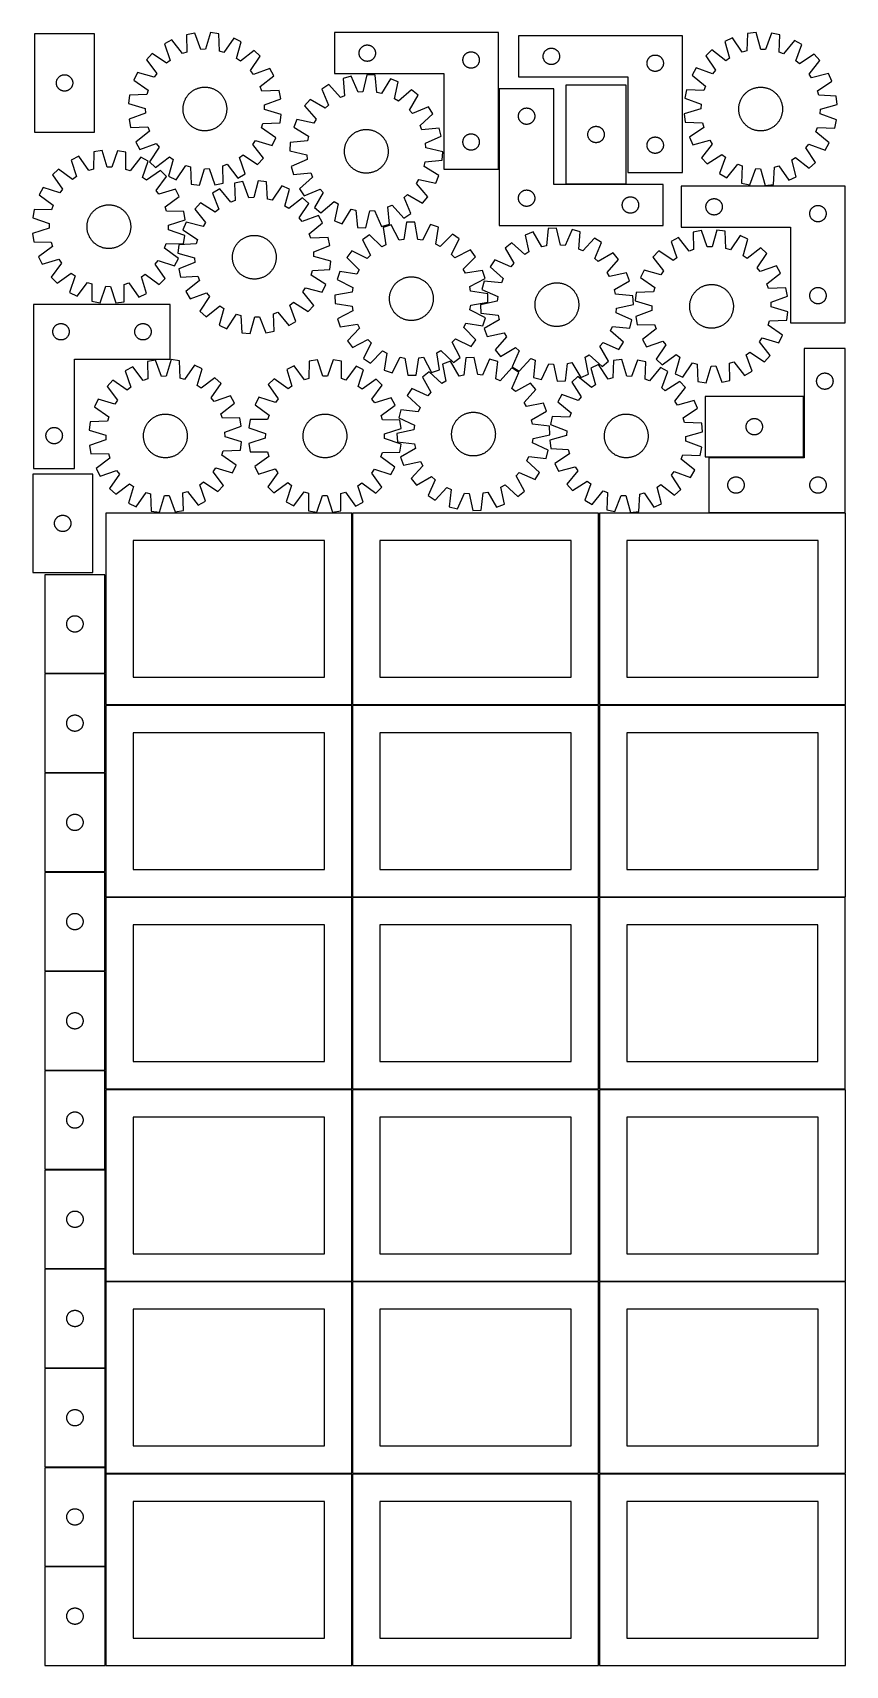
# Model space of a CAD drawing. Header units: millimetres. Extents: x 7 to 1493, y 7 to 2993.
import ezdxf

# ---------------------------------------------------------------- set-up
doc = ezdxf.new("R2010")
doc.units = ezdxf.units.MM
doc.layers.add('CUT', color=7, linetype='CONTINUOUS', true_color=0x000000)

msp = doc.modelspace()

# ---------------------------------------------------------------- linework, layer by layer
at = {"layer": 'CUT'}
for p, q in [((9.913291, 2991.527858), (9.913291, 2811.527858)), ((119.913291, 2991.527858), (9.913291, 2991.527858)), ((119.913291, 2811.527858), (119.913291, 2991.527858)), ((303.175788, 2992.625004), (288.058765, 2989.760364)), ((288.058765, 2989.760364), (288.842634, 2958.005675)), ((314.063955, 2962.785055), (303.175788, 2992.625004)), ((331.701625, 2993.486671), (322.63439, 2963.043938)), ((346.963991, 2991.539688), (331.701625, 2993.486671)), ((348.098201, 2959.795582), (346.963991, 2991.539688)), ((858.757961, 2993.473913), (558.757961, 2993.473913)), ((558.757961, 2993.473913), (558.757961, 2918.473913)), ((858.757961, 2743.473913), (858.757961, 2993.473913)), ((1195.550533, 2987.595495), (895.550533, 2987.595495)), ((895.550533, 2987.595495), (895.550533, 2912.595495)), ((1195.550533, 2737.595495), (1195.550533, 2987.595495)), ((1314.720107, 2991.707005), (1313.233231, 2959.977461)), ((1330.003165, 2993.484274), (1314.720107, 2991.707005)), ((1338.731565, 2962.942667), (1330.003165, 2993.484274)), ((1358.517666, 2992.305685), (1347.298594, 2962.588566)), ((1373.601924, 2989.273245), (1358.517666, 2992.305685)), ((1372.46525, 2957.529226), (1373.601924, 2989.273245)), ((261.195352, 2980.125902), (247.703431, 2972.730051)), ((247.703431, 2972.730051), (258.261674, 2942.771775)), ((280.771666, 2955.111052), (261.195352, 2980.125902)), ((288.842634, 2958.005675), (280.771666, 2955.111052)), ((322.63439, 2963.043938), (314.063955, 2962.785055)), ((356.329168, 2957.393384), (348.098201, 2959.795582)), ((374.359943, 2983.544214), (356.329168, 2957.393384)), ((388.273665, 2976.976193), (374.359943, 2983.544214)), ((379.542895, 2946.435263), (388.273665, 2976.976193)), ((411.858027, 2960.906231), (386.62869, 2941.607129)), ((423.061132, 2950.360095), (411.858027, 2960.906231)), ((603.777849, 2956.746094), (603.837463, 2957.516227)), ((603.837463, 2957.516227), (603.936642, 2958.282271)), ((603.936642, 2958.282271), (604.075125, 2959.042194)), ((604.075125, 2959.042194), (604.252545, 2959.793979)), ((604.252545, 2959.793979), (604.46843, 2960.535635)), ((604.46843, 2960.535635), (604.722208, 2961.265194)), ((604.722208, 2961.265194), (605.013207, 2961.980721)), ((605.013207, 2961.980721), (605.340654, 2962.680319)), ((605.340654, 2962.680319), (605.703682, 2963.362134)), ((605.703682, 2963.362134), (606.101327, 2964.024355)), ((606.101327, 2964.024355), (606.532536, 2964.665229)), ((606.532536, 2964.665229), (606.996164, 2965.283055)), ((606.996164, 2965.283055), (607.490982, 2965.876194)), ((607.490982, 2965.876194), (608.015678, 2966.443075)), ((608.015678, 2966.443075), (608.568861, 2966.982193)), ((608.568861, 2966.982193), (609.149063, 2967.492119)), ((609.149063, 2967.492119), (609.754746, 2967.971501)), ((609.754746, 2967.971501), (610.384305, 2968.419068)), ((610.384305, 2968.419068), (611.036069, 2968.833632)), ((611.036069, 2968.833632), (611.70831, 2969.214094)), ((611.70831, 2969.214094), (612.399245, 2969.559446)), ((612.399245, 2969.559446), (613.107042, 2969.868772)), ((613.107042, 2969.868772), (613.829825, 2970.141251)), ((613.829825, 2970.141251), (614.565676, 2970.376161)), ((614.565676, 2970.376161), (615.312645, 2970.572878)), ((615.312645, 2970.572878), (616.068749, 2970.730882)), ((616.068749, 2970.730882), (616.831985, 2970.849753)), ((616.831985, 2970.849753), (617.600329, 2970.929175)), ((617.600329, 2970.929175), (618.371742, 2970.96894)), ((618.371742, 2970.96894), (619.144179, 2970.96894)), ((619.144179, 2970.96894), (619.915593, 2970.929175)), ((619.915593, 2970.929175), (620.683936, 2970.849753)), ((620.683936, 2970.849753), (621.447172, 2970.730882)), ((621.447172, 2970.730882), (622.203277, 2970.572878)), ((622.203277, 2970.572878), (622.950245, 2970.376161)), ((622.950245, 2970.376161), (623.686096, 2970.141251)), ((623.686096, 2970.141251), (624.408879, 2969.868772)), ((624.408879, 2969.868772), (625.116677, 2969.559446)), ((625.116677, 2969.559446), (625.807612, 2969.214094)), ((625.807612, 2969.214094), (626.479853, 2968.833632)), ((626.479853, 2968.833632), (627.131616, 2968.419068)), ((627.131616, 2968.419068), (627.761175, 2967.971501)), ((627.761175, 2967.971501), (628.366858, 2967.492119)), ((628.366858, 2967.492119), (628.947061, 2966.982193)), ((628.947061, 2966.982193), (629.500243, 2966.443075)), ((629.500243, 2966.443075), (630.02494, 2965.876194)), ((630.02494, 2965.876194), (630.519758, 2965.283055)), ((630.519758, 2965.283055), (630.983386, 2964.665229)), ((630.983386, 2964.665229), (631.414594, 2964.024355)), ((631.414594, 2964.024355), (631.812239, 2963.362134)), ((631.812239, 2963.362134), (632.175267, 2962.680319)), ((632.175267, 2962.680319), (632.502714, 2961.980721)), ((632.502714, 2961.980721), (632.793713, 2961.265194)), ((632.793713, 2961.265194), (633.047491, 2960.535635)), ((633.047491, 2960.535635), (633.263377, 2959.793979)), ((633.263377, 2959.793979), (633.440796, 2959.042194)), ((633.440796, 2959.042194), (633.579279, 2958.282271)), ((633.579279, 2958.282271), (633.678459, 2957.516227)), ((633.678459, 2957.516227), (633.738072, 2956.746094)), ((802.399245, 2957.059446), (803.107042, 2957.368772)), ((803.107042, 2957.368772), (803.829825, 2957.641251)), ((803.829825, 2957.641251), (804.565676, 2957.876161)), ((804.565676, 2957.876161), (805.312645, 2958.072878)), ((805.312645, 2958.072878), (806.068749, 2958.230882)), ((806.068749, 2958.230882), (806.831985, 2958.349753)), ((806.831985, 2958.349753), (807.600329, 2958.429175)), ((807.600329, 2958.429175), (808.371742, 2958.46894)), ((808.371742, 2958.46894), (809.144179, 2958.46894)), ((809.144179, 2958.46894), (809.915593, 2958.429175)), ((809.915593, 2958.429175), (810.683936, 2958.349753)), ((810.683936, 2958.349753), (811.447172, 2958.230882)), ((811.447172, 2958.230882), (812.203277, 2958.072878)), ((812.203277, 2958.072878), (812.950245, 2957.876161)), ((812.950245, 2957.876161), (813.686096, 2957.641251)), ((813.686096, 2957.641251), (814.408879, 2957.368772)), ((814.408879, 2957.368772), (815.116677, 2957.059446)), ((942.133226, 2956.801901), (942.496254, 2957.483716)), ((942.496254, 2957.483716), (942.893899, 2958.145937)), ((942.893899, 2958.145937), (943.325108, 2958.786811)), ((943.325108, 2958.786811), (943.788736, 2959.404637)), ((943.788736, 2959.404637), (944.283554, 2959.997776)), ((944.283554, 2959.997776), (944.80825, 2960.564657)), ((944.80825, 2960.564657), (945.361433, 2961.103775)), ((945.361433, 2961.103775), (945.941635, 2961.613701)), ((945.941635, 2961.613701), (946.547318, 2962.093083)), ((946.547318, 2962.093083), (947.176877, 2962.54065)), ((947.176877, 2962.54065), (947.828641, 2962.955214)), ((947.828641, 2962.955214), (948.500882, 2963.335677)), ((948.500882, 2963.335677), (949.191817, 2963.681028)), ((949.191817, 2963.681028), (949.899614, 2963.990354)), ((949.899614, 2963.990354), (950.622397, 2964.262833)), ((950.622397, 2964.262833), (951.358248, 2964.497743)), ((951.358248, 2964.497743), (952.105217, 2964.69446)), ((952.105217, 2964.69446), (952.861321, 2964.852464)), ((952.861321, 2964.852464), (953.624557, 2964.971335)), ((953.624557, 2964.971335), (954.392901, 2965.050757)), ((954.392901, 2965.050757), (955.164314, 2965.090522)), ((955.164314, 2965.090522), (955.936751, 2965.090522)), ((955.936751, 2965.090522), (956.708165, 2965.050757)), ((956.708165, 2965.050757), (957.476508, 2964.971335)), ((957.476508, 2964.971335), (958.239744, 2964.852464)), ((958.239744, 2964.852464), (958.995849, 2964.69446)), ((958.995849, 2964.69446), (959.742817, 2964.497743)), ((959.742817, 2964.497743), (960.478668, 2964.262833)), ((960.478668, 2964.262833), (961.201451, 2963.990354)), ((961.201451, 2963.990354), (961.909249, 2963.681028)), ((961.909249, 2963.681028), (962.600184, 2963.335677)), ((962.600184, 2963.335677), (963.272425, 2962.955214)), ((963.272425, 2962.955214), (963.924189, 2962.54065)), ((963.924189, 2962.54065), (964.553747, 2962.093083)), ((964.553747, 2962.093083), (965.15943, 2961.613701)), ((965.15943, 2961.613701), (965.739633, 2961.103775)), ((965.739633, 2961.103775), (966.292815, 2960.564657)), ((966.292815, 2960.564657), (966.817512, 2959.997776)), ((966.817512, 2959.997776), (967.31233, 2959.404637)), ((967.31233, 2959.404637), (967.775958, 2958.786811)), ((967.775958, 2958.786811), (968.207166, 2958.145937)), ((968.207166, 2958.145937), (968.604811, 2957.483716)), ((968.604811, 2957.483716), (968.967839, 2956.801901)), ((1249.489683, 2961.796532), (1238.170082, 2951.375534)), ((1274.503014, 2942.218277), (1249.489683, 2961.796532)), ((1287.237001, 2984.016444), (1273.251156, 2977.603436)), ((1273.251156, 2977.603436), (1281.642021, 2946.967376)), ((1304.976079, 2957.666873), (1287.237001, 2984.016444)), ((1313.233231, 2959.977461), (1304.976079, 2957.666873)), ((1347.298594, 2962.588566), (1338.731565, 2962.942667)), ((1380.503555, 2954.545098), (1372.46525, 2957.529226)), ((1400.356622, 2979.340874), (1380.503555, 2954.545098)), ((1413.765528, 2971.79556), (1400.356622, 2979.340874)), ((1402.875046, 2941.956455), (1413.765528, 2971.79556)), ((225.13202, 2955.265881), (214.585885, 2944.062776)), ((214.585885, 2944.062776), (233.884986, 2918.833439)), ((251.480214, 2937.524759), (225.13202, 2955.265881)), ((258.261674, 2942.771775), (251.480214, 2937.524759)), ((386.62869, 2941.607129), (379.542895, 2946.435263)), ((405.32001, 2924.011901), (423.061132, 2950.360095)), ((440.525301, 2927.788684), (410.567026, 2917.230441)), ((447.921153, 2914.296763), (440.525301, 2927.788684)), ((603.757961, 2955.973913), (603.777849, 2956.746094)), ((603.777849, 2955.201731), (603.757961, 2955.973913)), ((603.837463, 2954.431598), (603.777849, 2955.201731)), ((603.936642, 2953.665554), (603.837463, 2954.431598)), ((604.075125, 2952.905632), (603.936642, 2953.665554)), ((604.252545, 2952.153846), (604.075125, 2952.905632)), ((604.46843, 2951.41219), (604.252545, 2952.153846)), ((604.722208, 2950.682631), (604.46843, 2951.41219)), ((605.013207, 2949.967104), (604.722208, 2950.682631)), ((605.340654, 2949.267506), (605.013207, 2949.967104)), ((605.703682, 2948.585692), (605.340654, 2949.267506)), ((606.101327, 2947.92347), (605.703682, 2948.585692)), ((606.532536, 2947.282596), (606.101327, 2947.92347)), ((606.996164, 2946.66477), (606.532536, 2947.282596)), ((607.490982, 2946.071631), (606.996164, 2946.66477)), ((608.015678, 2945.50475), (607.490982, 2946.071631)), ((608.568861, 2944.965632), (608.015678, 2945.50475)), ((609.149063, 2944.455706), (608.568861, 2944.965632)), ((609.754746, 2943.976324), (609.149063, 2944.455706)), ((610.384305, 2943.528757), (609.754746, 2943.976324)), ((611.036069, 2943.114193), (610.384305, 2943.528757)), ((611.70831, 2942.733731), (611.036069, 2943.114193)), ((612.399245, 2942.388379), (611.70831, 2942.733731)), ((613.107042, 2942.079053), (612.399245, 2942.388379)), ((613.829825, 2941.806574), (613.107042, 2942.079053)), ((614.565676, 2941.571664), (613.829825, 2941.806574)), ((615.312645, 2941.374947), (614.565676, 2941.571664)), ((616.068749, 2941.216943), (615.312645, 2941.374947)), ((616.831985, 2941.098072), (616.068749, 2941.216943)), ((617.600329, 2941.01865), (616.831985, 2941.098072)), ((618.371742, 2940.978886), (617.600329, 2941.01865)), ((619.144179, 2940.978886), (618.371742, 2940.978886)), ((619.915593, 2941.01865), (619.144179, 2940.978886)), ((620.683936, 2941.098072), (619.915593, 2941.01865)), ((621.447172, 2941.216943), (620.683936, 2941.098072)), ((622.203277, 2941.374947), (621.447172, 2941.216943)), ((622.950245, 2941.571664), (622.203277, 2941.374947)), ((623.686096, 2941.806574), (622.950245, 2941.571664)), ((624.408879, 2942.079053), (623.686096, 2941.806574)), ((625.116677, 2942.388379), (624.408879, 2942.079053)), ((625.807612, 2942.733731), (625.116677, 2942.388379)), ((626.479853, 2943.114193), (625.807612, 2942.733731)), ((627.131616, 2943.528757), (626.479853, 2943.114193)), ((627.761175, 2943.976324), (627.131616, 2943.528757)), ((628.366858, 2944.455706), (627.761175, 2943.976324)), ((628.947061, 2944.965632), (628.366858, 2944.455706)), ((629.500243, 2945.50475), (628.947061, 2944.965632)), ((630.02494, 2946.071631), (629.500243, 2945.50475)), ((630.519758, 2946.66477), (630.02494, 2946.071631)), ((630.983386, 2947.282596), (630.519758, 2946.66477)), ((631.414594, 2947.92347), (630.983386, 2947.282596)), ((631.812239, 2948.585692), (631.414594, 2947.92347)), ((632.175267, 2949.267506), (631.812239, 2948.585692)), ((632.502714, 2949.967104), (632.175267, 2949.267506)), ((632.793713, 2950.682631), (632.502714, 2949.967104)), ((633.047491, 2951.41219), (632.793713, 2950.682631)), ((633.263377, 2952.153846), (633.047491, 2951.41219)), ((633.440796, 2952.905632), (633.263377, 2952.153846)), ((633.579279, 2953.665554), (633.440796, 2952.905632)), ((633.678459, 2954.431598), (633.579279, 2953.665554)), ((633.738072, 2955.201731), (633.678459, 2954.431598)), ((633.738072, 2956.746094), (633.757961, 2955.973913)), ((633.757961, 2955.973913), (633.738072, 2955.201731)), ((793.757961, 2943.473913), (793.777849, 2944.246094)), ((793.777849, 2942.701731), (793.757961, 2943.473913)), ((793.777849, 2944.246094), (793.837463, 2945.016227)), ((793.837463, 2941.931598), (793.777849, 2942.701731)), ((793.837463, 2945.016227), (793.936642, 2945.782271)), ((793.936642, 2941.165554), (793.837463, 2941.931598)), ((793.936642, 2945.782271), (794.075125, 2946.542194)), ((794.075125, 2940.405632), (793.936642, 2941.165554)), ((794.075125, 2946.542194), (794.252545, 2947.293979)), ((794.252545, 2939.653846), (794.075125, 2940.405632)), ((794.252545, 2947.293979), (794.46843, 2948.035635)), ((794.46843, 2938.91219), (794.252545, 2939.653846)), ((794.46843, 2948.035635), (794.722208, 2948.765194)), ((794.722208, 2938.182631), (794.46843, 2938.91219)), ((794.722208, 2948.765194), (795.013207, 2949.480721)), ((795.013207, 2937.467104), (794.722208, 2938.182631)), ((795.013207, 2949.480721), (795.340654, 2950.180319)), ((795.340654, 2936.767506), (795.013207, 2937.467104)), ((795.340654, 2950.180319), (795.703682, 2950.862134)), ((795.703682, 2936.085692), (795.340654, 2936.767506)), ((795.703682, 2950.862134), (796.101327, 2951.524355)), ((796.101327, 2935.42347), (795.703682, 2936.085692)), ((796.101327, 2951.524355), (796.532536, 2952.165229)), ((796.532536, 2934.782596), (796.101327, 2935.42347)), ((796.532536, 2952.165229), (796.996164, 2952.783055)), ((796.996164, 2934.16477), (796.532536, 2934.782596)), ((796.996164, 2952.783055), (797.490982, 2953.376194)), ((797.490982, 2933.571631), (796.996164, 2934.16477)), ((797.490982, 2953.376194), (798.015678, 2953.943075)), ((798.015678, 2933.00475), (797.490982, 2933.571631)), ((798.015678, 2953.943075), (798.568861, 2954.482193)), ((798.568861, 2932.465632), (798.015678, 2933.00475)), ((798.568861, 2954.482193), (799.149063, 2954.992119)), ((799.149063, 2931.955706), (798.568861, 2932.465632)), ((799.149063, 2954.992119), (799.754746, 2955.471501)), ((799.754746, 2931.476324), (799.149063, 2931.955706)), ((799.754746, 2955.471501), (800.384305, 2955.919068)), ((800.384305, 2931.028757), (799.754746, 2931.476324)), ((800.384305, 2955.919068), (801.036069, 2956.333632)), ((801.036069, 2930.614193), (800.384305, 2931.028757)), ((801.036069, 2956.333632), (801.70831, 2956.714094)), ((801.70831, 2930.233731), (801.036069, 2930.614193)), ((801.70831, 2956.714094), (802.399245, 2957.059446)), ((802.399245, 2929.888379), (801.70831, 2930.233731)), ((803.107042, 2929.579053), (802.399245, 2929.888379)), ((803.829825, 2929.306574), (803.107042, 2929.579053)), ((804.565676, 2929.071664), (803.829825, 2929.306574)), ((805.312645, 2928.874947), (804.565676, 2929.071664)), ((806.068749, 2928.716943), (805.312645, 2928.874947)), ((806.831985, 2928.598072), (806.068749, 2928.716943)), ((807.600329, 2928.51865), (806.831985, 2928.598072)), ((808.371742, 2928.478886), (807.600329, 2928.51865)), ((809.144179, 2928.478886), (808.371742, 2928.478886)), ((809.915593, 2928.51865), (809.144179, 2928.478886)), ((810.683936, 2928.598072), (809.915593, 2928.51865)), ((811.447172, 2928.716943), (810.683936, 2928.598072)), ((812.203277, 2928.874947), (811.447172, 2928.716943)), ((812.950245, 2929.071664), (812.203277, 2928.874947)), ((813.686096, 2929.306574), (812.950245, 2929.071664)), ((814.408879, 2929.579053), (813.686096, 2929.306574)), ((815.116677, 2929.888379), (814.408879, 2929.579053)), ((815.116677, 2957.059446), (815.807612, 2956.714094)), ((815.807612, 2930.233731), (815.116677, 2929.888379)), ((815.807612, 2956.714094), (816.479853, 2956.333632)), ((816.479853, 2930.614193), (815.807612, 2930.233731)), ((816.479853, 2956.333632), (817.131616, 2955.919068)), ((817.131616, 2931.028757), (816.479853, 2930.614193)), ((817.131616, 2955.919068), (817.761175, 2955.471501)), ((817.761175, 2931.476324), (817.131616, 2931.028757)), ((817.761175, 2955.471501), (818.366858, 2954.992119)), ((818.366858, 2931.955706), (817.761175, 2931.476324)), ((818.366858, 2954.992119), (818.947061, 2954.482193)), ((818.947061, 2932.465632), (818.366858, 2931.955706)), ((818.947061, 2954.482193), (819.500243, 2953.943075)), ((819.500243, 2933.00475), (818.947061, 2932.465632)), ((819.500243, 2953.943075), (820.02494, 2953.376194)), ((820.02494, 2933.571631), (819.500243, 2933.00475)), ((820.02494, 2953.376194), (820.519758, 2952.783055)), ((820.519758, 2934.16477), (820.02494, 2933.571631)), ((820.519758, 2952.783055), (820.983386, 2952.165229)), ((820.983386, 2934.782596), (820.519758, 2934.16477)), ((820.983386, 2952.165229), (821.414594, 2951.524355)), ((821.414594, 2935.42347), (820.983386, 2934.782596)), ((821.414594, 2951.524355), (821.812239, 2950.862134)), ((821.812239, 2936.085692), (821.414594, 2935.42347)), ((821.812239, 2950.862134), (822.175267, 2950.180319)), ((822.175267, 2936.767506), (821.812239, 2936.085692)), ((822.175267, 2950.180319), (822.502714, 2949.480721)), ((822.502714, 2937.467104), (822.175267, 2936.767506)), ((822.502714, 2949.480721), (822.793713, 2948.765194)), ((822.793713, 2938.182631), (822.502714, 2937.467104)), ((822.793713, 2948.765194), (823.047491, 2948.035635)), ((823.047491, 2938.91219), (822.793713, 2938.182631)), ((823.047491, 2948.035635), (823.263377, 2947.293979)), ((823.263377, 2939.653846), (823.047491, 2938.91219)), ((823.263377, 2947.293979), (823.440796, 2946.542194)), ((823.440796, 2940.405632), (823.263377, 2939.653846)), ((823.440796, 2946.542194), (823.579279, 2945.782271)), ((823.579279, 2941.165554), (823.440796, 2940.405632)), ((823.579279, 2945.782271), (823.678459, 2945.016227)), ((823.678459, 2941.931598), (823.579279, 2941.165554)), ((823.678459, 2945.016227), (823.738072, 2944.246094)), ((823.738072, 2942.701731), (823.678459, 2941.931598)), ((823.738072, 2944.246094), (823.757961, 2943.473913)), ((823.757961, 2943.473913), (823.738072, 2942.701731)), ((940.550533, 2950.095495), (940.570421, 2950.867676)), ((940.570421, 2949.323313), (940.550533, 2950.095495)), ((940.570421, 2950.867676), (940.630035, 2951.63781)), ((940.630035, 2948.55318), (940.570421, 2949.323313)), ((940.630035, 2951.63781), (940.729214, 2952.403853)), ((940.729214, 2947.787136), (940.630035, 2948.55318)), ((940.729214, 2952.403853), (940.867697, 2953.163776)), ((940.867697, 2947.027214), (940.729214, 2947.787136)), ((940.867697, 2953.163776), (941.045117, 2953.915561)), ((941.045117, 2946.275428), (940.867697, 2947.027214)), ((941.045117, 2953.915561), (941.261002, 2954.657217)), ((941.261002, 2945.533772), (941.045117, 2946.275428)), ((941.261002, 2954.657217), (941.51478, 2955.386776)), ((941.51478, 2944.804213), (941.261002, 2945.533772)), ((941.51478, 2955.386776), (941.805779, 2956.102303)), ((941.805779, 2944.088686), (941.51478, 2944.804213)), ((941.805779, 2956.102303), (942.133226, 2956.801901)), ((942.133226, 2943.389088), (941.805779, 2944.088686)), ((942.496254, 2942.707274), (942.133226, 2943.389088)), ((942.893899, 2942.045052), (942.496254, 2942.707274)), ((943.325108, 2941.404178), (942.893899, 2942.045052)), ((943.788736, 2940.786352), (943.325108, 2941.404178)), ((944.283554, 2940.193213), (943.788736, 2940.786352)), ((944.80825, 2939.626332), (944.283554, 2940.193213)), ((945.361433, 2939.087214), (944.80825, 2939.626332)), ((945.941635, 2938.577288), (945.361433, 2939.087214)), ((946.547318, 2938.097906), (945.941635, 2938.577288)), ((947.176877, 2937.650339), (946.547318, 2938.097906)), ((947.828641, 2937.235775), (947.176877, 2937.650339)), ((948.500882, 2936.855313), (947.828641, 2937.235775)), ((949.191817, 2936.509961), (948.500882, 2936.855313)), ((949.899614, 2936.200635), (949.191817, 2936.509961)), ((950.622397, 2935.928156), (949.899614, 2936.200635)), ((951.358248, 2935.693246), (950.622397, 2935.928156)), ((952.105217, 2935.496529), (951.358248, 2935.693246)), ((952.861321, 2935.338525), (952.105217, 2935.496529)), ((953.624557, 2935.219654), (952.861321, 2935.338525)), ((954.392901, 2935.140232), (953.624557, 2935.219654)), ((955.164314, 2935.100468), (954.392901, 2935.140232)), ((955.936751, 2935.100468), (955.164314, 2935.100468)), ((956.708165, 2935.140232), (955.936751, 2935.100468)), ((957.476508, 2935.219654), (956.708165, 2935.140232)), ((958.239744, 2935.338525), (957.476508, 2935.219654)), ((958.995849, 2935.496529), (958.239744, 2935.338525)), ((959.742817, 2935.693246), (958.995849, 2935.496529)), ((960.478668, 2935.928156), (959.742817, 2935.693246)), ((961.201451, 2936.200635), (960.478668, 2935.928156)), ((961.909249, 2936.509961), (961.201451, 2936.200635)), ((962.600184, 2936.855313), (961.909249, 2936.509961)), ((963.272425, 2937.235775), (962.600184, 2936.855313)), ((963.924189, 2937.650339), (963.272425, 2937.235775)), ((964.553747, 2938.097906), (963.924189, 2937.650339)), ((965.15943, 2938.577288), (964.553747, 2938.097906)), ((965.739633, 2939.087214), (965.15943, 2938.577288)), ((966.292815, 2939.626332), (965.739633, 2939.087214)), ((966.817512, 2940.193213), (966.292815, 2939.626332)), ((967.31233, 2940.786352), (966.817512, 2940.193213)), ((967.775958, 2941.404178), (967.31233, 2940.786352)), ((968.207166, 2942.045052), (967.775958, 2941.404178)), ((968.604811, 2942.707274), (968.207166, 2942.045052)), ((968.967839, 2943.389088), (968.604811, 2942.707274)), ((968.967839, 2956.801901), (969.295286, 2956.102303)), ((969.295286, 2944.088686), (968.967839, 2943.389088)), ((969.295286, 2956.102303), (969.586285, 2955.386776)), ((969.586285, 2944.804213), (969.295286, 2944.088686)), ((969.586285, 2955.386776), (969.840063, 2954.657217)), ((969.840063, 2945.533772), (969.586285, 2944.804213)), ((969.840063, 2954.657217), (970.055949, 2953.915561)), ((970.055949, 2946.275428), (969.840063, 2945.533772)), ((970.055949, 2953.915561), (970.233368, 2953.163776)), ((970.233368, 2947.027214), (970.055949, 2946.275428)), ((970.233368, 2953.163776), (970.371851, 2952.403853)), ((970.371851, 2947.787136), (970.233368, 2947.027214)), ((970.371851, 2952.403853), (970.471031, 2951.63781)), ((970.471031, 2948.55318), (970.371851, 2947.787136)), ((970.471031, 2951.63781), (970.530644, 2950.867676)), ((970.530644, 2949.323313), (970.471031, 2948.55318)), ((970.530644, 2950.867676), (970.550533, 2950.095495)), ((970.550533, 2950.095495), (970.530644, 2949.323313)), ((1130.550533, 2937.595495), (1130.570421, 2938.367676)), ((1130.570421, 2936.823313), (1130.550533, 2937.595495)), ((1130.570421, 2938.367676), (1130.630035, 2939.13781)), ((1130.630035, 2936.05318), (1130.570421, 2936.823313)), ((1130.630035, 2939.13781), (1130.729214, 2939.903853)), ((1130.729214, 2935.287136), (1130.630035, 2936.05318)), ((1130.729214, 2939.903853), (1130.867697, 2940.663776)), ((1130.867697, 2934.527214), (1130.729214, 2935.287136)), ((1130.867697, 2940.663776), (1131.045117, 2941.415561)), ((1131.045117, 2933.775428), (1130.867697, 2934.527214)), ((1131.045117, 2941.415561), (1131.261002, 2942.157217)), ((1131.261002, 2933.033772), (1131.045117, 2933.775428)), ((1131.261002, 2942.157217), (1131.51478, 2942.886776)), ((1131.51478, 2932.304213), (1131.261002, 2933.033772)), ((1131.51478, 2942.886776), (1131.805779, 2943.602303)), ((1131.805779, 2931.588686), (1131.51478, 2932.304213)), ((1131.805779, 2943.602303), (1132.133226, 2944.301901)), ((1132.133226, 2930.889088), (1131.805779, 2931.588686)), ((1132.133226, 2944.301901), (1132.496254, 2944.983716)), ((1132.496254, 2930.207274), (1132.133226, 2930.889088)), ((1132.496254, 2944.983716), (1132.893899, 2945.645937)), ((1132.893899, 2929.545052), (1132.496254, 2930.207274)), ((1132.893899, 2945.645937), (1133.325108, 2946.286811)), ((1133.325108, 2928.904178), (1132.893899, 2929.545052)), ((1133.325108, 2946.286811), (1133.788736, 2946.904637)), ((1133.788736, 2928.286352), (1133.325108, 2928.904178)), ((1133.788736, 2946.904637), (1134.283554, 2947.497776)), ((1134.283554, 2927.693213), (1133.788736, 2928.286352)), ((1134.283554, 2947.497776), (1134.80825, 2948.064657)), ((1134.80825, 2927.126332), (1134.283554, 2927.693213)), ((1134.80825, 2948.064657), (1135.361433, 2948.603775)), ((1135.361433, 2948.603775), (1135.941635, 2949.113701)), ((1135.941635, 2949.113701), (1136.547318, 2949.593083)), ((1136.547318, 2949.593083), (1137.176877, 2950.04065)), ((1137.176877, 2950.04065), (1137.828641, 2950.455214)), ((1137.828641, 2950.455214), (1138.500882, 2950.835677)), ((1138.500882, 2950.835677), (1139.191817, 2951.181028)), ((1139.191817, 2951.181028), (1139.899614, 2951.490354)), ((1139.899614, 2951.490354), (1140.622397, 2951.762833)), ((1140.622397, 2951.762833), (1141.358248, 2951.997743)), ((1141.358248, 2951.997743), (1142.105217, 2952.19446)), ((1142.105217, 2952.19446), (1142.861321, 2952.352464)), ((1142.861321, 2952.352464), (1143.624557, 2952.471335)), ((1143.624557, 2952.471335), (1144.392901, 2952.550757)), ((1144.392901, 2952.550757), (1145.164314, 2952.590522)), ((1145.164314, 2952.590522), (1145.936751, 2952.590522)), ((1145.936751, 2952.590522), (1146.708165, 2952.550757)), ((1146.708165, 2952.550757), (1147.476508, 2952.471335)), ((1147.476508, 2952.471335), (1148.239744, 2952.352464)), ((1148.239744, 2952.352464), (1148.995849, 2952.19446)), ((1148.995849, 2952.19446), (1149.742817, 2951.997743)), ((1149.742817, 2951.997743), (1150.478668, 2951.762833)), ((1150.478668, 2951.762833), (1151.201451, 2951.490354)), ((1151.201451, 2951.490354), (1151.909249, 2951.181028)), ((1151.909249, 2951.181028), (1152.600184, 2950.835677)), ((1152.600184, 2950.835677), (1153.272425, 2950.455214)), ((1153.272425, 2950.455214), (1153.924189, 2950.04065)), ((1153.924189, 2950.04065), (1154.553747, 2949.593083)), ((1154.553747, 2949.593083), (1155.15943, 2949.113701)), ((1155.15943, 2949.113701), (1155.739633, 2948.603775)), ((1155.739633, 2948.603775), (1156.292815, 2948.064657)), ((1156.292815, 2948.064657), (1156.817512, 2947.497776)), ((1156.817512, 2927.693213), (1156.292815, 2927.126332)), ((1156.817512, 2947.497776), (1157.31233, 2946.904637)), ((1157.31233, 2928.286352), (1156.817512, 2927.693213)), ((1157.31233, 2946.904637), (1157.775958, 2946.286811)), ((1157.775958, 2928.904178), (1157.31233, 2928.286352)), ((1157.775958, 2946.286811), (1158.207166, 2945.645937)), ((1158.207166, 2929.545052), (1157.775958, 2928.904178)), ((1158.207166, 2945.645937), (1158.604811, 2944.983716)), ((1158.604811, 2930.207274), (1158.207166, 2929.545052)), ((1158.604811, 2944.983716), (1158.967839, 2944.301901)), ((1158.967839, 2930.889088), (1158.604811, 2930.207274)), ((1158.967839, 2944.301901), (1159.295286, 2943.602303)), ((1159.295286, 2931.588686), (1158.967839, 2930.889088)), ((1159.295286, 2943.602303), (1159.586285, 2942.886776)), ((1159.586285, 2932.304213), (1159.295286, 2931.588686)), ((1159.586285, 2942.886776), (1159.840063, 2942.157217)), ((1159.840063, 2933.033772), (1159.586285, 2932.304213)), ((1159.840063, 2942.157217), (1160.055949, 2941.415561)), ((1160.055949, 2933.775428), (1159.840063, 2933.033772)), ((1160.055949, 2941.415561), (1160.233368, 2940.663776)), ((1160.233368, 2934.527214), (1160.055949, 2933.775428)), ((1160.233368, 2940.663776), (1160.371851, 2939.903853)), ((1160.371851, 2935.287136), (1160.233368, 2934.527214)), ((1160.371851, 2939.903853), (1160.471031, 2939.13781)), ((1160.471031, 2936.05318), (1160.371851, 2935.287136)), ((1160.471031, 2939.13781), (1160.530644, 2938.367676)), ((1160.530644, 2936.823313), (1160.471031, 2936.05318)), ((1160.530644, 2938.367676), (1160.550533, 2937.595495)), ((1160.550533, 2937.595495), (1160.530644, 2936.823313)), ((1220.456181, 2928.999576), (1212.910866, 2915.590669)), ((1250.295285, 2918.109093), (1220.456181, 2928.999576)), ((1238.170082, 2951.375534), (1255.617332, 2924.83183)), ((1281.642021, 2946.967376), (1274.503014, 2942.218277)), ((1409.597782, 2936.634409), (1402.875046, 2941.956455)), ((1436.141487, 2954.081658), (1409.597782, 2936.634409)), ((1426.984229, 2917.748727), (1446.562484, 2942.762057)), ((1446.562484, 2942.762057), (1436.141487, 2954.081658)), ((49.918264, 2901.914077), (49.958028, 2902.68549)), ((49.918264, 2901.141639), (49.918264, 2901.914077)), ((49.958028, 2900.370226), (49.918264, 2901.141639)), ((49.958028, 2902.68549), (50.037451, 2903.453833)), ((50.037451, 2899.601883), (49.958028, 2900.370226)), ((50.037451, 2903.453833), (50.156322, 2904.21707)), ((50.156322, 2898.838647), (50.037451, 2899.601883)), ((50.156322, 2904.21707), (50.314326, 2904.973174)), ((50.314326, 2898.082542), (50.156322, 2898.838647)), ((50.314326, 2904.973174), (50.511043, 2905.720143)), ((50.511043, 2897.335574), (50.314326, 2898.082542)), ((50.511043, 2905.720143), (50.745953, 2906.455994)), ((50.745953, 2906.455994), (51.018432, 2907.178777)), ((51.018432, 2907.178777), (51.327757, 2907.886574)), ((51.327757, 2907.886574), (51.673109, 2908.577509)), ((51.673109, 2908.577509), (52.053572, 2909.24975)), ((52.053572, 2909.24975), (52.468136, 2909.901514)), ((52.468136, 2909.901514), (52.915703, 2910.531072)), ((52.915703, 2910.531072), (53.395085, 2911.136756)), ((53.395085, 2911.136756), (53.905011, 2911.716958)), ((53.905011, 2911.716958), (54.444129, 2912.270141)), ((54.444129, 2912.270141), (55.011009, 2912.794837)), ((55.011009, 2912.794837), (55.604149, 2913.289655)), ((55.604149, 2913.289655), (56.221975, 2913.753283)), ((56.221975, 2913.753283), (56.862848, 2914.184492)), ((56.862848, 2914.184492), (57.52507, 2914.582137)), ((57.52507, 2914.582137), (58.206884, 2914.945164)), ((58.206884, 2914.945164), (58.906483, 2915.272612)), ((58.906483, 2915.272612), (59.62201, 2915.56361)), ((59.62201, 2915.56361), (60.351569, 2915.817389)), ((60.351569, 2915.817389), (61.093224, 2916.033274)), ((61.093224, 2916.033274), (61.84501, 2916.210693)), ((61.84501, 2916.210693), (62.604933, 2916.349177)), ((62.604933, 2916.349177), (63.370976, 2916.448356)), ((63.370976, 2916.448356), (64.14111, 2916.507969)), ((64.14111, 2916.507969), (64.913291, 2916.527858)), ((64.913291, 2916.527858), (65.685473, 2916.507969)), ((65.685473, 2916.507969), (66.455606, 2916.448356)), ((66.455606, 2916.448356), (67.22165, 2916.349177)), ((67.22165, 2916.349177), (67.981572, 2916.210693)), ((67.981572, 2916.210693), (68.733358, 2916.033274)), ((68.733358, 2916.033274), (69.475014, 2915.817389)), ((69.475014, 2915.817389), (70.204573, 2915.56361)), ((70.204573, 2915.56361), (70.9201, 2915.272612)), ((70.9201, 2915.272612), (71.619698, 2914.945164)), ((71.619698, 2914.945164), (72.301512, 2914.582137)), ((72.301512, 2914.582137), (72.963734, 2914.184492)), ((72.963734, 2914.184492), (73.604608, 2913.753283)), ((73.604608, 2913.753283), (74.222434, 2913.289655)), ((74.222434, 2913.289655), (74.815573, 2912.794837)), ((74.815573, 2912.794837), (75.382454, 2912.270141)), ((75.382454, 2912.270141), (75.921572, 2911.716958)), ((75.921572, 2911.716958), (76.431498, 2911.136756)), ((76.431498, 2911.136756), (76.91088, 2910.531072)), ((76.91088, 2910.531072), (77.358446, 2909.901514)), ((77.358446, 2909.901514), (77.773011, 2909.24975)), ((77.773011, 2909.24975), (78.153473, 2908.577509)), ((78.153473, 2908.577509), (78.498825, 2907.886574)), ((78.498825, 2907.886574), (78.808151, 2907.178777)), ((78.808151, 2907.178777), (79.08063, 2906.455994)), ((79.08063, 2906.455994), (79.315539, 2905.720143)), ((79.315539, 2905.720143), (79.512257, 2904.973174)), ((79.512257, 2898.082542), (79.315539, 2897.335574)), ((79.512257, 2904.973174), (79.670261, 2904.21707)), ((79.670261, 2898.838647), (79.512257, 2898.082542)), ((79.670261, 2904.21707), (79.789131, 2903.453833)), ((79.789131, 2899.601883), (79.670261, 2898.838647)), ((79.789131, 2903.453833), (79.868554, 2902.68549)), ((79.868554, 2900.370226), (79.789131, 2899.601883)), ((79.868554, 2902.68549), (79.908318, 2901.914077)), ((79.908318, 2901.141639), (79.868554, 2900.370226)), ((79.908318, 2901.914077), (79.908318, 2901.141639)), ((198.515922, 2920.478414), (191.947901, 2906.564692)), ((191.947901, 2906.564692), (218.098731, 2888.533918)), ((229.056852, 2911.747644), (198.515922, 2920.478414)), ((233.884986, 2918.833439), (229.056852, 2911.747644)), ((410.567026, 2917.230441), (405.32001, 2924.011901)), ((422.906303, 2894.720449), (447.921153, 2914.296763)), ((548.333381, 2898.391528), (535.358596, 2890.121975)), ((569.516824, 2874.722213), (548.333381, 2898.391528)), ((558.757961, 2918.473913), (758.757961, 2918.473913)), ((589.398094, 2913.632063), (574.502908, 2909.77668)), ((574.502908, 2909.77668), (577.379319, 2878.142821)), ((602.230525, 2884.575163), (589.398094, 2913.632063)), ((617.804998, 2916.373157), (610.765228, 2885.39871)), ((633.162541, 2915.436979), (617.804998, 2916.373157)), ((636.387833, 2883.836785), (633.162541, 2915.436979)), ((661.026157, 2909.265698), (644.759307, 2881.982657)), ((675.342753, 2903.629598), (661.026157, 2909.265698)), ((668.645191, 2872.579358), (675.342753, 2903.629598)), ((758.757961, 2918.473913), (758.757961, 2743.473913)), ((895.550533, 2912.595495), (1095.550533, 2912.595495)), ((1095.550533, 2912.595495), (1095.550533, 2737.595495)), ((1135.361433, 2926.587214), (1134.80825, 2927.126332)), ((1135.941635, 2926.077288), (1135.361433, 2926.587214)), ((1136.547318, 2925.597906), (1135.941635, 2926.077288)), ((1137.176877, 2925.150339), (1136.547318, 2925.597906)), ((1137.828641, 2924.735775), (1137.176877, 2925.150339)), ((1138.500882, 2924.355313), (1137.828641, 2924.735775)), ((1139.191817, 2924.009961), (1138.500882, 2924.355313)), ((1139.899614, 2923.700635), (1139.191817, 2924.009961)), ((1140.622397, 2923.428156), (1139.899614, 2923.700635)), ((1141.358248, 2923.193246), (1140.622397, 2923.428156)), ((1142.105217, 2922.996529), (1141.358248, 2923.193246)), ((1142.861321, 2922.838525), (1142.105217, 2922.996529)), ((1143.624557, 2922.719654), (1142.861321, 2922.838525)), ((1144.392901, 2922.640232), (1143.624557, 2922.719654)), ((1145.164314, 2922.600468), (1144.392901, 2922.640232)), ((1145.936751, 2922.600468), (1145.164314, 2922.600468)), ((1146.708165, 2922.640232), (1145.936751, 2922.600468)), ((1147.476508, 2922.719654), (1146.708165, 2922.640232)), ((1148.239744, 2922.838525), (1147.476508, 2922.719654)), ((1148.995849, 2922.996529), (1148.239744, 2922.838525)), ((1149.742817, 2923.193246), (1148.995849, 2922.996529)), ((1150.478668, 2923.428156), (1149.742817, 2923.193246)), ((1151.201451, 2923.700635), (1150.478668, 2923.428156)), ((1151.909249, 2924.009961), (1151.201451, 2923.700635)), ((1152.600184, 2924.355313), (1151.909249, 2924.009961)), ((1153.272425, 2924.735775), (1152.600184, 2924.355313)), ((1153.924189, 2925.150339), (1153.272425, 2924.735775)), ((1154.553747, 2925.597906), (1153.924189, 2925.150339)), ((1155.15943, 2926.077288), (1154.553747, 2925.597906)), ((1155.739633, 2926.587214), (1155.15943, 2926.077288)), ((1156.292815, 2927.126332), (1155.739633, 2926.587214)), ((1212.910866, 2915.590669), (1237.706642, 2895.737603)), ((1255.617332, 2924.83183), (1250.295285, 2918.109093)), ((1431.733329, 2910.60972), (1426.984229, 2917.748727)), ((1462.369388, 2919.000584), (1431.733329, 2910.60972)), ((1442.432826, 2887.275662), (1468.782397, 2905.014739)), ((1468.782397, 2905.014739), (1462.369388, 2919.000584)), ((50.745953, 2896.599722), (50.511043, 2897.335574)), ((51.018432, 2895.87694), (50.745953, 2896.599722)), ((51.327757, 2895.169142), (51.018432, 2895.87694)), ((51.673109, 2894.478207), (51.327757, 2895.169142)), ((52.053572, 2893.805966), (51.673109, 2894.478207)), ((52.468136, 2893.154202), (52.053572, 2893.805966)), ((52.915703, 2892.524644), (52.468136, 2893.154202)), ((53.395085, 2891.91896), (52.915703, 2892.524644)), ((53.905011, 2891.338758), (53.395085, 2891.91896)), ((54.444129, 2890.785575), (53.905011, 2891.338758)), ((55.011009, 2890.260879), (54.444129, 2890.785575)), ((55.604149, 2889.766061), (55.011009, 2890.260879)), ((56.221975, 2889.302433), (55.604149, 2889.766061)), ((56.862848, 2888.871225), (56.221975, 2889.302433)), ((57.52507, 2888.47358), (56.862848, 2888.871225)), ((58.206884, 2888.110552), (57.52507, 2888.47358)), ((58.906483, 2887.783105), (58.206884, 2888.110552)), ((59.62201, 2887.492106), (58.906483, 2887.783105)), ((60.351569, 2887.238327), (59.62201, 2887.492106)), ((61.093224, 2887.022442), (60.351569, 2887.238327)), ((61.84501, 2886.845023), (61.093224, 2887.022442)), ((62.604933, 2886.70654), (61.84501, 2886.845023)), ((63.370976, 2886.60736), (62.604933, 2886.70654)), ((64.14111, 2886.547747), (63.370976, 2886.60736)), ((64.913291, 2886.527858), (64.14111, 2886.547747)), ((65.685473, 2886.547747), (64.913291, 2886.527858)), ((66.455606, 2886.60736), (65.685473, 2886.547747)), ((67.22165, 2886.70654), (66.455606, 2886.60736)), ((67.981572, 2886.845023), (67.22165, 2886.70654)), ((68.733358, 2887.022442), (67.981572, 2886.845023)), ((69.475014, 2887.238327), (68.733358, 2887.022442)), ((70.204573, 2887.492106), (69.475014, 2887.238327)), ((70.9201, 2887.783105), (70.204573, 2887.492106)), ((71.619698, 2888.110552), (70.9201, 2887.783105)), ((72.301512, 2888.47358), (71.619698, 2888.110552)), ((72.963734, 2888.871225), (72.301512, 2888.47358)), ((73.604608, 2889.302433), (72.963734, 2888.871225)), ((74.222434, 2889.766061), (73.604608, 2889.302433)), ((74.815573, 2890.260879), (74.222434, 2889.766061)), ((75.382454, 2890.785575), (74.815573, 2890.260879)), ((75.921572, 2891.338758), (75.382454, 2890.785575)), ((76.431498, 2891.91896), (75.921572, 2891.338758)), ((76.91088, 2892.524644), (76.431498, 2891.91896)), ((77.358446, 2893.154202), (76.91088, 2892.524644)), ((77.773011, 2893.805966), (77.358446, 2893.154202)), ((78.153473, 2894.478207), (77.773011, 2893.805966)), ((78.498825, 2895.169142), (78.153473, 2894.478207)), ((78.808151, 2895.87694), (78.498825, 2895.169142)), ((79.08063, 2896.599722), (78.808151, 2895.87694)), ((79.315539, 2897.335574), (79.08063, 2896.599722)), ((183.952427, 2879.16874), (182.005444, 2863.906374)), ((215.696534, 2880.302951), (183.952427, 2879.16874)), ((218.098731, 2888.533918), (215.696534, 2880.302951)), ((283.919375, 2867.147927), (284.355737, 2868.326313)), ((284.355737, 2868.326313), (284.828897, 2869.490412)), ((284.828897, 2869.490412), (285.338389, 2870.639074)), ((285.338389, 2870.639074), (285.883711, 2871.771166)), ((285.883711, 2871.771166), (286.464323, 2872.88557)), ((286.464323, 2872.88557), (287.079653, 2873.981187)), ((287.079653, 2873.981187), (287.729093, 2875.056935)), ((287.729093, 2875.056935), (288.412003, 2876.111753)), ((288.412003, 2876.111753), (289.127709, 2877.144599)), ((289.127709, 2877.144599), (289.875504, 2878.154455)), ((289.875504, 2878.154455), (290.65465, 2879.140325)), ((290.65465, 2879.140325), (291.464379, 2880.101234)), ((291.464379, 2880.101234), (292.303891, 2881.036234)), ((292.303891, 2881.036234), (293.172358, 2881.944404)), ((293.172358, 2881.944404), (294.068922, 2882.824846)), ((294.068922, 2882.824846), (294.9927, 2883.676692)), ((294.9927, 2883.676692), (295.942779, 2884.499101)), ((295.942779, 2884.499101), (296.918221, 2885.291262)), ((296.918221, 2885.291262), (297.918065, 2886.052392)), ((297.918065, 2886.052392), (298.941323, 2886.781741)), ((298.941323, 2886.781741), (299.986986, 2887.478589)), ((299.986986, 2887.478589), (301.054021, 2888.142248)), ((301.054021, 2888.142248), (302.141375, 2888.772063)), ((302.141375, 2888.772063), (303.247976, 2889.367413)), ((303.247976, 2889.367413), (304.372731, 2889.927709)), ((304.372731, 2889.927709), (305.514531, 2890.4524)), ((305.514531, 2890.4524), (306.672248, 2890.940967)), ((306.672248, 2890.940967), (307.84474, 2891.392928)), ((307.84474, 2891.392928), (309.030851, 2891.807838)), ((309.030851, 2891.807838), (310.229408, 2892.185286)), ((310.229408, 2892.185286), (311.43923, 2892.5249)), ((311.43923, 2892.5249), (312.659122, 2892.826345)), ((312.659122, 2892.826345), (313.887881, 2893.089323)), ((313.887881, 2893.089323), (315.124295, 2893.313576)), ((315.124295, 2893.313576), (316.367142, 2893.498881)), ((316.367142, 2893.498881), (317.615196, 2893.645056)), ((317.615196, 2893.645056), (318.867226, 2893.751957)), ((318.867226, 2893.751957), (320.121996, 2893.819478)), ((320.121996, 2893.819478), (321.378268, 2893.847552)), ((321.378268, 2893.847552), (322.634802, 2893.836151)), ((322.634802, 2893.836151), (323.890357, 2893.785288)), ((323.890357, 2893.785288), (325.143695, 2893.695012)), ((325.143695, 2893.695012), (326.39358, 2893.565412)), ((326.39358, 2893.565412), (327.638776, 2893.396616)), ((327.638776, 2893.396616), (328.878057, 2893.188791)), ((328.878057, 2893.188791), (330.110197, 2892.942142)), ((330.110197, 2892.942142), (331.333983, 2892.656912)), ((331.333983, 2892.656912), (332.548205, 2892.333382)), ((332.548205, 2892.333382), (333.751666, 2891.971873)), ((333.751666, 2891.971873), (334.943178, 2891.572741)), ((334.943178, 2891.572741), (336.121564, 2891.136379)), ((336.121564, 2891.136379), (337.285663, 2890.663218)), ((337.285663, 2890.663218), (338.434325, 2890.153726)), ((338.434325, 2890.153726), (339.566417, 2889.608405)), ((339.566417, 2889.608405), (340.680821, 2889.027793)), ((340.680821, 2889.027793), (341.776437, 2888.412463)), ((341.776437, 2888.412463), (342.852186, 2887.763022)), ((342.852186, 2887.763022), (343.907003, 2887.080112)), ((343.907003, 2887.080112), (344.93985, 2886.364407)), ((344.93985, 2886.364407), (345.949706, 2885.616612)), ((345.949706, 2885.616612), (346.935575, 2884.837465)), ((346.935575, 2884.837465), (347.896484, 2884.027737)), ((347.896484, 2884.027737), (348.831485, 2883.188225)), ((348.831485, 2883.188225), (349.739655, 2882.319758)), ((349.739655, 2882.319758), (350.620097, 2881.423193)), ((350.620097, 2881.423193), (351.471943, 2880.499415)), ((351.471943, 2880.499415), (352.294352, 2879.549336)), ((352.294352, 2879.549336), (353.086513, 2878.573894)), ((353.086513, 2878.573894), (353.847643, 2877.57405)), ((353.847643, 2877.57405), (354.576992, 2876.550792)), ((354.576992, 2876.550792), (355.27384, 2875.50513)), ((355.27384, 2875.50513), (355.937499, 2874.438095)), ((355.937499, 2874.438095), (356.567314, 2873.35074)), ((356.567314, 2873.35074), (357.162663, 2872.244139)), ((357.162663, 2872.244139), (357.72296, 2871.119384)), ((357.72296, 2871.119384), (358.247651, 2869.977584)), ((358.247651, 2869.977584), (358.736218, 2868.819867)), ((358.736218, 2868.819867), (359.188179, 2867.647375)), ((359.188179, 2867.647375), (359.603088, 2866.461265)), ((425.800926, 2886.649481), (422.906303, 2894.720449)), ((457.555615, 2887.43335), (425.800926, 2886.649481)), ((430.580306, 2861.42816), (460.420255, 2872.316327)), ((460.420255, 2872.316327), (457.555615, 2887.43335)), ((513.988102, 2871.207224), (504.203781, 2859.332982)), ((541.448975, 2855.242412), (513.988102, 2871.207224)), ((535.358596, 2890.121975), (547.869625, 2860.925247)), ((577.379319, 2878.142821), (569.516824, 2874.722213)), ((610.765228, 2885.39871), (602.230525, 2884.575163)), ((644.759307, 2881.982657), (636.387833, 2883.836785)), ((676.033979, 2868.229049), (668.645191, 2872.579358)), ((699.935597, 2889.15003), (676.033979, 2868.229049)), ((695.845026, 2851.904836), (711.809838, 2879.365709)), ((711.809838, 2879.365709), (699.935597, 2889.15003)), ((960.303254, 2890.657256), (860.303254, 2890.657256)), ((860.303254, 2890.657256), (860.303254, 2640.657256)), ((960.303254, 2715.657256), (960.303254, 2890.657256)), ((1092.352874, 2897.171418), (982.352874, 2897.171418)), ((982.352874, 2897.171418), (982.352874, 2717.171418)), ((1092.352874, 2717.171418), (1092.352874, 2897.171418)), ((1202.978496, 2888.835972), (1199.946055, 2873.751714)), ((1199.946055, 2873.751714), (1229.663174, 2862.532641)), ((1234.722515, 2887.699298), (1202.978496, 2888.835972)), ((1237.706642, 2895.737603), (1234.722515, 2887.699298)), ((1300.901329, 2867.369142), (1301.347897, 2868.543698)), ((1301.347897, 2868.543698), (1301.831138, 2869.703649)), ((1301.831138, 2869.703649), (1302.350576, 2870.847848)), ((1302.350576, 2870.847848), (1302.905697, 2871.975166)), ((1302.905697, 2871.975166), (1303.495955, 2873.084492)), ((1303.495955, 2873.084492), (1304.120766, 2874.174729)), ((1304.120766, 2874.174729), (1304.779513, 2875.244803)), ((1304.779513, 2875.244803), (1305.471548, 2876.293657)), ((1305.471548, 2876.293657), (1306.196187, 2877.320256)), ((1306.196187, 2877.320256), (1306.952714, 2878.323588)), ((1306.952714, 2878.323588), (1307.740383, 2879.302661)), ((1307.740383, 2879.302661), (1308.558417, 2880.256509)), ((1308.558417, 2880.256509), (1309.406009, 2881.184192)), ((1309.406009, 2881.184192), (1310.282321, 2882.084794)), ((1310.282321, 2882.084794), (1311.18649, 2882.957425)), ((1311.18649, 2882.957425), (1312.117622, 2883.801226)), ((1312.117622, 2883.801226), (1313.0748, 2884.615362)), ((1313.0748, 2884.615362), (1314.057078, 2885.399031)), ((1314.057078, 2885.399031), (1315.063486, 2886.151459)), ((1315.063486, 2886.151459), (1316.093033, 2886.871904)), ((1316.093033, 2886.871904), (1317.144701, 2887.559655)), ((1317.144701, 2887.559655), (1318.217453, 2888.214032)), ((1318.217453, 2888.214032), (1319.31023, 2888.834391)), ((1319.31023, 2888.834391), (1320.421954, 2889.420118)), ((1320.421954, 2889.420118), (1321.551528, 2889.970637)), ((1321.551528, 2889.970637), (1322.697836, 2890.485403)), ((1322.697836, 2890.485403), (1323.859748, 2890.963908)), ((1323.859748, 2890.963908), (1325.036117, 2891.405681)), ((1325.036117, 2891.405681), (1326.225781, 2891.810286)), ((1326.225781, 2891.810286), (1327.427568, 2892.177322)), ((1327.427568, 2892.177322), (1328.640291, 2892.506429)), ((1328.640291, 2892.506429), (1329.862752, 2892.79728)), ((1329.862752, 2892.79728), (1331.093746, 2893.049589)), ((1331.093746, 2893.049589), (1332.332058, 2893.263108)), ((1332.332058, 2893.263108), (1333.576466, 2893.437625)), ((1333.576466, 2893.437625), (1334.825742, 2893.572967)), ((1334.825742, 2893.572967), (1336.078652, 2893.669003)), ((1336.078652, 2893.669003), (1337.33396, 2893.725636)), ((1337.33396, 2893.725636), (1338.590428, 2893.742811)), ((1338.590428, 2893.742811), (1339.846816, 2893.720511)), ((1339.846816, 2893.720511), (1341.101883, 2893.658758)), ((1341.101883, 2893.658758), (1342.354391, 2893.557612)), ((1342.354391, 2893.557612), (1343.603104, 2893.417175)), ((1343.603104, 2893.417175), (1344.84679, 2893.237583)), ((1344.84679, 2893.237583), (1346.08422, 2893.019015)), ((1346.08422, 2893.019015), (1347.314175, 2892.761687)), ((1347.314175, 2892.761687), (1348.53544, 2892.465851)), ((1348.53544, 2892.465851), (1349.74681, 2892.131801)), ((1349.74681, 2892.131801), (1350.94709, 2891.759865)), ((1350.94709, 2891.759865), (1352.135094, 2891.350412)), ((1352.135094, 2891.350412), (1353.309651, 2890.903844)), ((1353.309651, 2890.903844), (1354.469601, 2890.420603)), ((1354.469601, 2890.420603), (1355.6138, 2889.901165)), ((1355.6138, 2889.901165), (1356.741119, 2889.346044)), ((1356.741119, 2889.346044), (1357.850444, 2888.755786)), ((1357.850444, 2888.755786), (1358.940682, 2888.130975)), ((1358.940682, 2888.130975), (1360.010756, 2887.472227)), ((1360.010756, 2887.472227), (1361.05961, 2886.780192)), ((1361.05961, 2886.780192), (1362.086209, 2886.055554)), ((1362.086209, 2886.055554), (1363.08954, 2885.299027)), ((1363.08954, 2885.299027), (1364.068613, 2884.511357)), ((1364.068613, 2884.511357), (1365.022462, 2883.693323)), ((1365.022462, 2883.693323), (1365.950144, 2882.845732)), ((1365.950144, 2882.845732), (1366.850746, 2881.969419)), ((1366.850746, 2881.969419), (1367.723378, 2881.065251)), ((1367.723378, 2881.065251), (1368.567178, 2880.134118)), ((1368.567178, 2880.134118), (1369.381314, 2879.176941)), ((1369.381314, 2879.176941), (1370.164983, 2878.194663)), ((1370.164983, 2878.194663), (1370.917412, 2877.188254)), ((1370.917412, 2877.188254), (1371.637856, 2876.158708)), ((1371.637856, 2876.158708), (1372.325607, 2875.107039)), ((1372.325607, 2875.107039), (1372.979984, 2874.034287)), ((1372.979984, 2874.034287), (1373.600343, 2872.94151)), ((1373.600343, 2872.94151), (1374.186071, 2871.829786)), ((1374.186071, 2871.829786), (1374.736589, 2870.700213)), ((1374.736589, 2870.700213), (1375.251355, 2869.553905)), ((1375.251355, 2869.553905), (1375.729861, 2868.391993)), ((1375.729861, 2868.391993), (1376.171634, 2867.215624)), ((1444.743414, 2879.01851), (1442.432826, 2887.275662)), ((1476.472957, 2877.531633), (1444.743414, 2879.01851)), ((1478.250227, 2862.248575), (1476.472957, 2877.531633)), ((182.005444, 2863.906374), (212.448177, 2854.839139)), ((212.707061, 2846.268705), (182.867111, 2835.380537)), ((212.448177, 2854.839139), (212.707061, 2846.268705)), ((281.644564, 2853.583017), (281.655964, 2854.839551)), ((281.672638, 2852.326745), (281.644564, 2853.583017)), ((281.655964, 2854.839551), (281.706827, 2856.095106)), ((281.740158, 2851.071975), (281.672638, 2852.326745)), ((281.706827, 2856.095106), (281.797103, 2857.348445)), ((281.847059, 2849.819945), (281.740158, 2851.071975)), ((281.797103, 2857.348445), (281.926703, 2858.598329)), ((281.993234, 2848.571891), (281.847059, 2849.819945)), ((281.926703, 2858.598329), (282.095499, 2859.843525)), ((282.178539, 2847.329044), (281.993234, 2848.571891)), ((282.095499, 2859.843525), (282.303324, 2861.082806)), ((282.402792, 2846.092631), (282.178539, 2847.329044)), ((282.303324, 2861.082806), (282.549973, 2862.314947)), ((282.665771, 2844.863871), (282.402792, 2846.092631)), ((282.549973, 2862.314947), (282.835203, 2863.538732)), ((282.967216, 2843.643979), (282.665771, 2844.863871)), ((282.835203, 2863.538732), (283.158733, 2864.752954)), ((283.30683, 2842.434157), (282.967216, 2843.643979)), ((283.158733, 2864.752954), (283.520242, 2865.956415)), ((283.684278, 2841.2356), (283.30683, 2842.434157)), ((283.520242, 2865.956415), (283.919375, 2867.147927)), ((284.099187, 2840.04949), (283.684278, 2841.2356)), ((284.551148, 2838.876997), (284.099187, 2840.04949)), ((285.039715, 2837.71928), (284.551148, 2838.876997)), ((285.564406, 2836.577481), (285.039715, 2837.71928)), ((358.458469, 2838.206452), (357.948977, 2837.05779)), ((358.93163, 2839.370551), (358.458469, 2838.206452)), ((359.367992, 2840.548938), (358.93163, 2839.370551)), ((359.767124, 2841.740449), (359.367992, 2840.548938)), ((359.603088, 2866.461265), (359.980536, 2865.262707)), ((360.128633, 2842.94391), (359.767124, 2841.740449)), ((359.980536, 2865.262707), (360.320151, 2864.052885)), ((360.452163, 2844.158132), (360.128633, 2842.94391)), ((360.320151, 2864.052885), (360.621596, 2862.832993)), ((360.737393, 2845.381918), (360.452163, 2844.158132)), ((360.621596, 2862.832993), (360.884574, 2861.604234)), ((360.984042, 2846.614059), (360.737393, 2845.381918)), ((360.884574, 2861.604234), (361.108827, 2860.367821)), ((361.191867, 2847.853339), (360.984042, 2846.614059)), ((361.108827, 2860.367821), (361.294132, 2859.124974)), ((361.360663, 2849.098536), (361.191867, 2847.853339)), ((361.294132, 2859.124974), (361.440307, 2857.876919)), ((361.490263, 2850.34842), (361.360663, 2849.098536)), ((361.440307, 2857.876919), (361.547208, 2856.624889)), ((361.580539, 2851.601758), (361.490263, 2850.34842)), ((361.547208, 2856.624889), (361.614728, 2855.370119)), ((361.631402, 2852.857314), (361.580539, 2851.601758)), ((361.614728, 2855.370119), (361.642803, 2854.113847)), ((361.642803, 2854.113847), (361.631402, 2852.857314)), ((430.839189, 2852.857725), (430.580306, 2861.42816)), ((461.281922, 2843.79049), (430.839189, 2852.857725)), ((459.334939, 2828.528125), (461.281922, 2843.79049)), ((504.203781, 2859.332982), (525.124762, 2835.431365)), ((547.869625, 2860.925247), (541.448975, 2855.242412)), ((701.527862, 2845.484186), (695.845026, 2851.904836)), ((730.724589, 2857.995215), (701.527862, 2845.484186)), ((715.324827, 2823.836986), (738.994142, 2845.02043)), ((738.994142, 2845.02043), (730.724589, 2857.995215)), ((895.303254, 2840.657256), (895.323143, 2841.429438)), ((895.323143, 2839.885075), (895.303254, 2840.657256)), ((895.323143, 2841.429438), (895.382756, 2842.199571)), ((895.382756, 2839.114941), (895.323143, 2839.885075)), ((895.382756, 2842.199571), (895.481935, 2842.965615)), ((895.481935, 2838.348898), (895.382756, 2839.114941)), ((895.481935, 2842.965615), (895.620419, 2843.725537)), ((895.620419, 2837.588975), (895.481935, 2838.348898)), ((895.620419, 2843.725537), (895.797838, 2844.477323)), ((895.797838, 2844.477323), (896.013723, 2845.218979)), ((896.013723, 2845.218979), (896.267502, 2845.948538)), ((896.267502, 2845.948538), (896.5585, 2846.664065)), ((896.5585, 2846.664065), (896.885948, 2847.363663)), ((896.885948, 2847.363663), (897.248975, 2848.045477)), ((897.248975, 2848.045477), (897.64662, 2848.707699)), ((897.64662, 2848.707699), (898.077829, 2849.348573)), ((898.077829, 2849.348573), (898.541457, 2849.966398)), ((898.541457, 2849.966398), (899.036275, 2850.559538)), ((899.036275, 2850.559538), (899.560971, 2851.126419)), ((899.560971, 2851.126419), (900.114154, 2851.665537)), ((900.114154, 2851.665537), (900.694356, 2852.175463)), ((900.694356, 2852.175463), (901.30004, 2852.654845)), ((901.30004, 2852.654845), (901.929598, 2853.102411)), ((901.929598, 2853.102411), (902.581362, 2853.516976)), ((902.581362, 2853.516976), (903.253603, 2853.897438)), ((903.253603, 2853.897438), (903.944538, 2854.24279)), ((903.944538, 2854.24279), (904.652335, 2854.552116)), ((904.652335, 2854.552116), (905.375118, 2854.824595)), ((905.375118, 2854.824595), (906.110969, 2855.059504)), ((906.110969, 2855.059504), (906.857938, 2855.256222)), ((906.857938, 2855.256222), (907.614042, 2855.414225)), ((907.614042, 2855.414225), (908.377279, 2855.533096)), ((908.377279, 2855.533096), (909.145622, 2855.612519)), ((909.145622, 2855.612519), (909.917035, 2855.652283)), ((909.917035, 2855.652283), (910.689473, 2855.652283)), ((910.689473, 2855.652283), (911.460886, 2855.612519)), ((911.460886, 2855.612519), (912.229229, 2855.533096)), ((912.229229, 2855.533096), (912.992465, 2855.414225)), ((912.992465, 2855.414225), (913.74857, 2855.256222)), ((913.74857, 2855.256222), (914.495538, 2855.059504)), ((914.495538, 2855.059504), (915.23139, 2854.824595)), ((915.23139, 2854.824595), (915.954172, 2854.552116)), ((915.954172, 2854.552116), (916.66197, 2854.24279)), ((916.66197, 2854.24279), (917.352905, 2853.897438)), ((917.352905, 2853.897438), (918.025146, 2853.516976)), ((918.025146, 2853.516976), (918.67691, 2853.102411)), ((918.67691, 2853.102411), (919.306468, 2852.654845)), ((919.306468, 2852.654845), (919.912152, 2852.175463)), ((919.912152, 2852.175463), (920.492354, 2851.665537)), ((920.492354, 2851.665537), (921.045537, 2851.126419)), ((921.045537, 2851.126419), (921.570233, 2850.559538)), ((921.570233, 2850.559538), (922.065051, 2849.966398)), ((922.065051, 2849.966398), (922.528679, 2849.348573)), ((922.528679, 2849.348573), (922.959887, 2848.707699)), ((922.959887, 2848.707699), (923.357532, 2848.045477)), ((923.357532, 2848.045477), (923.72056, 2847.363663)), ((923.72056, 2847.363663), (924.048007, 2846.664065)), ((924.048007, 2846.664065), (924.339006, 2845.948538)), ((924.339006, 2845.948538), (924.592785, 2845.218979)), ((924.592785, 2845.218979), (924.80867, 2844.477323)), ((924.80867, 2844.477323), (924.986089, 2843.725537)), ((924.986089, 2843.725537), (925.124572, 2842.965615)), ((925.124572, 2838.348898), (924.986089, 2837.588975)), ((925.124572, 2842.965615), (925.223752, 2842.199571)), ((925.223752, 2839.114941), (925.124572, 2838.348898)), ((925.223752, 2842.199571), (925.283365, 2841.429438)), ((925.283365, 2839.885075), (925.223752, 2839.114941)), ((925.283365, 2841.429438), (925.303254, 2840.657256)), ((925.303254, 2840.657256), (925.283365, 2839.885075)), ((1229.309074, 2853.965613), (1198.767466, 2845.237213)), ((1198.767466, 2845.237213), (1200.544736, 2829.954155)), ((1229.663174, 2862.532641), (1229.309074, 2853.965613)), ((1298.50893, 2853.824476), (1298.53123, 2855.080863)), ((1298.526105, 2852.568008), (1298.50893, 2853.824476)), ((1298.582738, 2851.312699), (1298.526105, 2852.568008)), ((1298.53123, 2855.080863), (1298.592983, 2856.335931)), ((1298.678773, 2850.059789), (1298.582738, 2851.312699)), ((1298.592983, 2856.335931), (1298.694128, 2857.588439)), ((1298.814116, 2848.810514), (1298.678773, 2850.059789)), ((1298.694128, 2857.588439), (1298.834566, 2858.837152)), ((1298.988633, 2847.566106), (1298.814116, 2848.810514)), ((1298.834566, 2858.837152), (1299.014157, 2860.080837)), ((1299.202151, 2846.327794), (1298.988633, 2847.566106)), ((1299.014157, 2860.080837), (1299.232725, 2861.318268)), ((1299.454461, 2845.0968), (1299.202151, 2846.327794)), ((1299.232725, 2861.318268), (1299.490054, 2862.548223)), ((1299.745312, 2843.874338), (1299.454461, 2845.0968)), ((1299.490054, 2862.548223), (1299.785889, 2863.769488)), ((1300.074418, 2842.661616), (1299.745312, 2843.874338)), ((1299.785889, 2863.769488), (1300.11994, 2864.980858)), ((1300.441455, 2841.459829), (1300.074418, 2842.661616)), ((1300.11994, 2864.980858), (1300.491875, 2866.181137)), ((1300.846059, 2840.270164), (1300.441455, 2841.459829)), ((1300.491875, 2866.181137), (1300.901329, 2867.369142)), ((1301.287832, 2839.093796), (1300.846059, 2840.270164)), ((1301.766338, 2837.931884), (1301.287832, 2839.093796)), ((1302.281104, 2836.785575), (1301.766338, 2837.931884)), ((1375.186555, 2837.782139), (1374.667117, 2836.63794)), ((1375.669796, 2838.94209), (1375.186555, 2837.782139)), ((1376.116364, 2840.116647), (1375.669796, 2838.94209)), ((1376.525818, 2841.304651), (1376.116364, 2840.116647)), ((1376.171634, 2867.215624), (1376.576238, 2866.025959)), ((1376.897753, 2842.50493), (1376.525818, 2841.304651)), ((1376.576238, 2866.025959), (1376.943275, 2864.824173)), ((1377.231804, 2843.7163), (1376.897753, 2842.50493)), ((1376.943275, 2864.824173), (1377.272381, 2863.61145)), ((1377.527639, 2844.937565), (1377.231804, 2843.7163)), ((1377.272381, 2863.61145), (1377.563232, 2862.388988)), ((1377.784968, 2846.16752), (1377.527639, 2844.937565)), ((1377.563232, 2862.388988), (1377.815542, 2861.157994)), ((1378.003536, 2847.404951), (1377.784968, 2846.16752)), ((1377.815542, 2861.157994), (1378.02906, 2859.919682)), ((1378.183127, 2848.648637), (1378.003536, 2847.404951)), ((1378.02906, 2859.919682), (1378.203577, 2858.675274)), ((1378.323565, 2849.89735), (1378.183127, 2848.648637)), ((1378.203577, 2858.675274), (1378.33892, 2857.425999)), ((1378.42471, 2851.149858), (1378.323565, 2849.89735)), ((1378.33892, 2857.425999), (1378.434955, 2856.173089)), ((1378.486463, 2852.404925), (1378.42471, 2851.149858)), ((1378.434955, 2856.173089), (1378.491588, 2854.91778)), ((1378.508763, 2853.661312), (1378.486463, 2852.404925)), ((1378.491588, 2854.91778), (1378.508763, 2853.661312)), ((1447.354519, 2844.953147), (1447.708619, 2853.520176)), ((1477.071638, 2833.734075), (1447.354519, 2844.953147)), ((1447.708619, 2853.520176), (1478.250227, 2862.248575)), ((9.913291, 2811.527858), (119.913291, 2811.527858)), ((182.867111, 2835.380537), (185.731751, 2820.263514)), ((185.731751, 2820.263514), (217.48644, 2821.047384)), ((220.381063, 2812.976415), (195.366214, 2793.400101)), ((217.48644, 2821.047384), (220.381063, 2812.976415)), ((286.124703, 2835.452725), (285.564406, 2836.577481)), ((286.720052, 2834.346124), (286.124703, 2835.452725)), ((287.349867, 2833.25877), (286.720052, 2834.346124)), ((288.013526, 2832.191735), (287.349867, 2833.25877)), ((288.710374, 2831.146072), (288.013526, 2832.191735)), ((289.439723, 2830.122814), (288.710374, 2831.146072)), ((290.200853, 2829.122971), (289.439723, 2830.122814)), ((290.993014, 2828.147528), (290.200853, 2829.122971)), ((291.815423, 2827.197449), (290.993014, 2828.147528)), ((292.667269, 2826.273671), (291.815423, 2827.197449)), ((293.547711, 2825.377107), (292.667269, 2826.273671)), ((294.455881, 2824.50864), (293.547711, 2825.377107)), ((295.390882, 2823.669128), (294.455881, 2824.50864)), ((296.351791, 2822.859399), (295.390882, 2823.669128)), ((297.33766, 2822.080253), (296.351791, 2822.859399)), ((298.347516, 2821.332458), (297.33766, 2822.080253)), ((299.380363, 2820.616752), (298.347516, 2821.332458)), ((300.435181, 2819.933842), (299.380363, 2820.616752)), ((301.510929, 2819.284402), (300.435181, 2819.933842)), ((302.606546, 2818.669072), (301.510929, 2819.284402)), ((303.72095, 2818.08846), (302.606546, 2818.669072)), ((304.853041, 2817.543139), (303.72095, 2818.08846)), ((306.001703, 2817.033646), (304.853041, 2817.543139)), ((307.165802, 2816.560486), (306.001703, 2817.033646)), ((308.344189, 2816.124124), (307.165802, 2816.560486)), ((309.5357, 2815.724991), (308.344189, 2816.124124)), ((310.739161, 2815.363482), (309.5357, 2815.724991)), ((311.953383, 2815.039953), (310.739161, 2815.363482)), ((313.177169, 2814.754723), (311.953383, 2815.039953)), ((314.40931, 2814.508073), (313.177169, 2814.754723)), ((315.64859, 2814.300248), (314.40931, 2814.508073)), ((316.893786, 2814.131452), (315.64859, 2814.300248)), ((318.143671, 2814.001852), (316.893786, 2814.131452)), ((319.397009, 2813.911576), (318.143671, 2814.001852)), ((320.652565, 2813.860713), (319.397009, 2813.911576)), ((321.909098, 2813.849313), (320.652565, 2813.860713)), ((323.16537, 2813.877387), (321.909098, 2813.849313)), ((324.42014, 2813.944907), (323.16537, 2813.877387)), ((325.67217, 2814.051808), (324.42014, 2813.944907)), ((326.920224, 2814.197983), (325.67217, 2814.051808)), ((328.163071, 2814.383288), (326.920224, 2814.197983)), ((329.399485, 2814.607541), (328.163071, 2814.383288)), ((330.628244, 2814.87052), (329.399485, 2814.607541)), ((331.848136, 2815.171965), (330.628244, 2814.87052)), ((333.057958, 2815.511579), (331.848136, 2815.171965)), ((334.256516, 2815.889027), (333.057958, 2815.511579)), ((335.442626, 2816.303936), (334.256516, 2815.889027)), ((336.615118, 2816.755897), (335.442626, 2816.303936)), ((337.772835, 2817.244464), (336.615118, 2816.755897)), ((338.914635, 2817.769155), (337.772835, 2817.244464)), ((340.03939, 2818.329452), (338.914635, 2817.769155)), ((341.145991, 2818.924801), (340.03939, 2818.329452)), ((342.233346, 2819.554616), (341.145991, 2818.924801)), ((343.300381, 2820.218275), (342.233346, 2819.554616)), ((344.346043, 2820.915123), (343.300381, 2820.218275)), ((345.369301, 2821.644472), (344.346043, 2820.915123)), ((346.369145, 2822.405602), (345.369301, 2821.644472)), ((347.344587, 2823.197763), (346.369145, 2822.405602)), ((348.294666, 2824.020172), (347.344587, 2823.197763)), ((349.218444, 2824.872018), (348.294666, 2824.020172)), ((350.115009, 2825.752461), (349.218444, 2824.872018)), ((350.983476, 2826.66063), (350.115009, 2825.752461)), ((351.822988, 2827.595631), (350.983476, 2826.66063)), ((352.632716, 2828.55654), (351.822988, 2827.595631)), ((353.411863, 2829.542409), (352.632716, 2828.55654)), ((354.159658, 2830.552265), (353.411863, 2829.542409)), ((354.875363, 2831.585112), (354.159658, 2830.552265)), ((355.558273, 2832.63993), (354.875363, 2831.585112)), ((356.207714, 2833.715678), (355.558273, 2832.63993)), ((356.823043, 2834.811295), (356.207714, 2833.715678)), ((357.403655, 2835.925699), (356.823043, 2834.811295)), ((357.948977, 2837.05779), (357.403655, 2835.925699)), ((425.188635, 2819.162947), (427.590832, 2827.393914)), ((451.339465, 2801.132172), (425.188635, 2819.162947)), ((427.590832, 2827.393914), (459.334939, 2828.528125)), ((489.724213, 2834.740139), (484.088113, 2820.423543)), ((484.088113, 2820.423543), (511.371154, 2804.156693)), ((520.774453, 2828.042577), (489.724213, 2834.740139)), ((525.124762, 2835.431365), (520.774453, 2828.042577)), ((592.153299, 2807.739968), (593.150727, 2808.504261)), ((593.150727, 2808.504261), (594.171671, 2809.236847)), ((594.171671, 2809.236847), (595.215121, 2809.937002)), ((595.215121, 2809.937002), (596.280049, 2810.604037)), ((596.280049, 2810.604037), (597.365403, 2811.237292)), ((597.365403, 2811.237292), (598.470113, 2811.836144)), ((598.470113, 2811.836144), (599.593089, 2812.399999)), ((599.593089, 2812.399999), (600.733221, 2812.928303)), ((600.733221, 2812.928303), (601.889385, 2813.420534)), ((601.889385, 2813.420534), (603.06044, 2813.876206)), ((603.06044, 2813.876206), (604.24523, 2814.29487)), ((604.24523, 2814.29487), (605.442586, 2814.676112)), ((605.442586, 2814.676112), (606.651327, 2815.019556)), ((606.651327, 2815.019556), (607.870258, 2815.324862)), ((607.870258, 2815.324862), (609.098179, 2815.591731)), ((609.098179, 2815.591731), (610.333875, 2815.819898)), ((610.333875, 2815.819898), (611.576129, 2816.009138)), ((611.576129, 2816.009138), (612.823715, 2816.159265)), ((612.823715, 2816.159265), (614.0754, 2816.27013)), ((614.0754, 2816.27013), (615.32995, 2816.341624)), ((615.32995, 2816.341624), (616.586126, 2816.373677)), ((616.586126, 2816.373677), (617.84269, 2816.366256)), ((617.84269, 2816.366256), (619.0984, 2816.319369)), ((619.0984, 2816.319369), (620.352018, 2816.233062)), ((620.352018, 2816.233062), (621.602306, 2816.107421)), ((621.602306, 2816.107421), (622.848031, 2815.94257)), ((622.848031, 2815.94257), (624.087964, 2815.73867)), ((624.087964, 2815.73867), (625.320879, 2815.495924)), ((625.320879, 2815.495924), (626.545562, 2815.214571)), ((626.545562, 2815.214571), (627.760803, 2814.894889)), ((627.760803, 2814.894889), (628.965402, 2814.537193)), ((628.965402, 2814.537193), (630.158172, 2814.141836)), ((630.158172, 2814.141836), (631.337935, 2813.709208)), ((631.337935, 2813.709208), (632.503526, 2813.239736)), ((632.503526, 2813.239736), (633.653796, 2812.733884)), ((633.653796, 2812.733884), (634.787609, 2812.192151)), ((634.787609, 2812.192151), (635.903846, 2811.615071)), ((635.903846, 2811.615071), (637.001406, 2811.003214)), ((637.001406, 2811.003214), (638.079205, 2810.357183)), ((638.079205, 2810.357183), (639.13618, 2809.677617)), ((639.13618, 2809.677617), (640.171289, 2808.965186)), ((640.171289, 2808.965186), (641.183508, 2808.220593)), ((641.183508, 2808.220593), (642.171839, 2807.444573)), ((718.745435, 2815.974492), (715.324827, 2823.836986)), ((750.379294, 2818.850903), (718.745435, 2815.974492)), ((754.234677, 2803.955717), (750.379294, 2818.850903)), ((803.829825, 2807.641251), (804.565676, 2807.876161)), ((804.565676, 2807.876161), (805.312645, 2808.072878)), ((805.312645, 2808.072878), (806.068749, 2808.230882)), ((806.068749, 2808.230882), (806.831985, 2808.349753)), ((806.831985, 2808.349753), (807.600329, 2808.429175)), ((807.600329, 2808.429175), (808.371742, 2808.46894)), ((808.371742, 2808.46894), (809.144179, 2808.46894)), ((809.144179, 2808.46894), (809.915593, 2808.429175)), ((809.915593, 2808.429175), (810.683936, 2808.349753)), ((810.683936, 2808.349753), (811.447172, 2808.230882)), ((811.447172, 2808.230882), (812.203277, 2808.072878)), ((812.203277, 2808.072878), (812.950245, 2807.876161)), ((812.950245, 2807.876161), (813.686096, 2807.641251)), ((895.797838, 2836.837189), (895.620419, 2837.588975)), ((896.013723, 2836.095534), (895.797838, 2836.837189)), ((896.267502, 2835.365975), (896.013723, 2836.095534)), ((896.5585, 2834.650448), (896.267502, 2835.365975)), ((896.885948, 2833.950849), (896.5585, 2834.650448)), ((897.248975, 2833.269035), (896.885948, 2833.950849)), ((897.64662, 2832.606813), (897.248975, 2833.269035)), ((898.077829, 2831.96594), (897.64662, 2832.606813)), ((898.541457, 2831.348114), (898.077829, 2831.96594)), ((899.036275, 2830.754974), (898.541457, 2831.348114)), ((899.560971, 2830.188094), (899.036275, 2830.754974)), ((900.114154, 2829.648976), (899.560971, 2830.188094)), ((900.694356, 2829.13905), (900.114154, 2829.648976)), ((901.30004, 2828.659668), (900.694356, 2829.13905)), ((901.929598, 2828.212101), (901.30004, 2828.659668)), ((902.581362, 2827.797537), (901.929598, 2828.212101)), ((903.253603, 2827.417074), (902.581362, 2827.797537)), ((903.944538, 2827.071722), (903.253603, 2827.417074)), ((904.652335, 2826.762397), (903.944538, 2827.071722)), ((905.375118, 2826.489918), (904.652335, 2826.762397)), ((906.110969, 2826.255008), (905.375118, 2826.489918)), ((906.857938, 2826.058291), (906.110969, 2826.255008)), ((907.614042, 2825.900287), (906.857938, 2826.058291)), ((908.377279, 2825.781416), (907.614042, 2825.900287)), ((909.145622, 2825.701993), (908.377279, 2825.781416)), ((909.917035, 2825.662229), (909.145622, 2825.701993)), ((910.689473, 2825.662229), (909.917035, 2825.662229)), ((911.460886, 2825.701993), (910.689473, 2825.662229)), ((912.229229, 2825.781416), (911.460886, 2825.701993)), ((912.992465, 2825.900287), (912.229229, 2825.781416)), ((913.74857, 2826.058291), (912.992465, 2825.900287)), ((914.495538, 2826.255008), (913.74857, 2826.058291)), ((915.23139, 2826.489918), (914.495538, 2826.255008)), ((915.954172, 2826.762397), (915.23139, 2826.489918)), ((916.66197, 2827.071722), (915.954172, 2826.762397)), ((917.352905, 2827.417074), (916.66197, 2827.071722)), ((918.025146, 2827.797537), (917.352905, 2827.417074)), ((918.67691, 2828.212101), (918.025146, 2827.797537)), ((919.306468, 2828.659668), (918.67691, 2828.212101)), ((919.912152, 2829.13905), (919.306468, 2828.659668)), ((920.492354, 2829.648976), (919.912152, 2829.13905)), ((921.045537, 2830.188094), (920.492354, 2829.648976)), ((921.570233, 2830.754974), (921.045537, 2830.188094)), ((922.065051, 2831.348114), (921.570233, 2830.754974)), ((922.528679, 2831.96594), (922.065051, 2831.348114)), ((922.959887, 2832.606813), (922.528679, 2831.96594)), ((923.357532, 2833.269035), (922.959887, 2832.606813)), ((923.72056, 2833.950849), (923.357532, 2833.269035)), ((924.048007, 2834.650448), (923.72056, 2833.950849)), ((924.339006, 2835.365975), (924.048007, 2834.650448)), ((924.592785, 2836.095534), (924.339006, 2835.365975)), ((924.80867, 2836.837189), (924.592785, 2836.095534)), ((924.986089, 2837.588975), (924.80867, 2836.837189)), ((1022.357847, 2807.557636), (1022.397611, 2808.32905)), ((1022.397611, 2808.32905), (1022.477034, 2809.097393)), ((1022.477034, 2809.097393), (1022.595905, 2809.860629)), ((1022.595905, 2809.860629), (1022.753909, 2810.616734)), ((1022.753909, 2810.616734), (1022.950626, 2811.363702)), ((1022.950626, 2811.363702), (1023.185536, 2812.099553)), ((1023.185536, 2812.099553), (1023.458015, 2812.822336)), ((1023.458015, 2812.822336), (1023.76734, 2813.530134)), ((1023.76734, 2813.530134), (1024.112692, 2814.221069)), ((1024.112692, 2814.221069), (1024.493155, 2814.89331)), ((1024.493155, 2814.89331), (1024.907719, 2815.545073)), ((1024.907719, 2815.545073), (1025.355286, 2816.174632)), ((1025.355286, 2816.174632), (1025.834668, 2816.780315)), ((1025.834668, 2816.780315), (1026.344594, 2817.360518)), ((1026.344594, 2817.360518), (1026.883712, 2817.9137)), ((1026.883712, 2817.9137), (1027.450593, 2818.438397)), ((1027.450593, 2818.438397), (1028.043732, 2818.933215)), ((1028.043732, 2818.933215), (1028.661558, 2819.396843)), ((1028.661558, 2819.396843), (1029.302431, 2819.828051)), ((1029.302431, 2819.828051), (1029.964653, 2820.225696)), ((1029.964653, 2820.225696), (1030.646467, 2820.588724)), ((1030.646467, 2820.588724), (1031.346066, 2820.916171)), ((1031.346066, 2820.916171), (1032.061593, 2821.20717)), ((1032.061593, 2821.20717), (1032.791152, 2821.460948)), ((1032.791152, 2821.460948), (1033.532808, 2821.676834)), ((1033.532808, 2821.676834), (1034.284593, 2821.854253)), ((1034.284593, 2821.854253), (1035.044516, 2821.992736)), ((1035.044516, 2821.992736), (1035.810559, 2822.091916)), ((1035.810559, 2822.091916), (1036.580693, 2822.151529)), ((1036.580693, 2822.151529), (1037.352874, 2822.171418)), ((1037.352874, 2822.171418), (1038.125056, 2822.151529)), ((1038.125056, 2822.151529), (1038.895189, 2822.091916)), ((1038.895189, 2822.091916), (1039.661233, 2821.992736)), ((1039.661233, 2821.992736), (1040.421155, 2821.854253)), ((1040.421155, 2821.854253), (1041.172941, 2821.676834)), ((1041.172941, 2821.676834), (1041.914597, 2821.460948)), ((1041.914597, 2821.460948), (1042.644156, 2821.20717)), ((1042.644156, 2821.20717), (1043.359683, 2820.916171)), ((1043.359683, 2820.916171), (1044.059281, 2820.588724)), ((1044.059281, 2820.588724), (1044.741095, 2820.225696)), ((1044.741095, 2820.225696), (1045.403317, 2819.828051)), ((1045.403317, 2819.828051), (1046.044191, 2819.396843)), ((1046.044191, 2819.396843), (1046.662017, 2818.933215)), ((1046.662017, 2818.933215), (1047.255156, 2818.438397)), ((1047.255156, 2818.438397), (1047.822037, 2817.9137)), ((1047.822037, 2817.9137), (1048.361155, 2817.360518)), ((1048.361155, 2817.360518), (1048.871081, 2816.780315)), ((1048.871081, 2816.780315), (1049.350463, 2816.174632)), ((1049.350463, 2816.174632), (1049.79803, 2815.545073)), ((1049.79803, 2815.545073), (1050.212594, 2814.89331)), ((1050.212594, 2814.89331), (1050.593056, 2814.221069)), ((1050.593056, 2814.221069), (1050.938408, 2813.530134)), ((1050.938408, 2813.530134), (1051.247734, 2812.822336)), ((1051.247734, 2812.822336), (1051.520213, 2812.099553)), ((1051.520213, 2812.099553), (1051.755122, 2811.363702)), ((1051.755122, 2811.363702), (1051.95184, 2810.616734)), ((1051.95184, 2810.616734), (1052.109844, 2809.860629)), ((1052.109844, 2809.860629), (1052.228714, 2809.097393)), ((1052.228714, 2809.097393), (1052.308137, 2808.32905)), ((1052.308137, 2808.32905), (1052.347901, 2807.557636)), ((1200.544736, 2829.954155), (1232.274279, 2828.467278)), ((1234.584867, 2820.210126), (1208.235296, 2802.471049)), ((1232.274279, 2828.467278), (1234.584867, 2820.210126)), ((1302.831622, 2835.656002), (1302.281104, 2836.785575)), ((1303.41735, 2834.544278), (1302.831622, 2835.656002)), ((1304.037708, 2833.451501), (1303.41735, 2834.544278)), ((1304.692086, 2832.378749), (1304.037708, 2833.451501)), ((1305.379836, 2831.327081), (1304.692086, 2832.378749)), ((1306.100281, 2830.297534), (1305.379836, 2831.327081)), ((1306.85271, 2829.291125), (1306.100281, 2830.297534)), ((1307.636379, 2828.308847), (1306.85271, 2829.291125)), ((1308.450515, 2827.35167), (1307.636379, 2828.308847)), ((1309.294315, 2826.420537), (1308.450515, 2827.35167)), ((1310.166947, 2825.516369), (1309.294315, 2826.420537)), ((1311.067549, 2824.640056), (1310.166947, 2825.516369)), ((1311.995231, 2823.792465), (1311.067549, 2824.640056)), ((1312.94908, 2822.974431), (1311.995231, 2823.792465)), ((1313.928153, 2822.186761), (1312.94908, 2822.974431)), ((1314.931484, 2821.430234), (1313.928153, 2822.186761)), ((1315.958083, 2820.705596), (1314.931484, 2821.430234)), ((1317.006937, 2820.013561), (1315.958083, 2820.705596)), ((1318.077011, 2819.354813), (1317.006937, 2820.013561)), ((1319.167249, 2818.730002), (1318.077011, 2819.354813)), ((1320.276574, 2818.139745), (1319.167249, 2818.730002)), ((1321.403893, 2817.584623), (1320.276574, 2818.139745)), ((1322.548092, 2817.065185), (1321.403893, 2817.584623)), ((1323.708042, 2816.581944), (1322.548092, 2817.065185)), ((1324.882599, 2816.135376), (1323.708042, 2816.581944)), ((1326.070603, 2815.725923), (1324.882599, 2816.135376)), ((1327.270883, 2815.353987), (1326.070603, 2815.725923)), ((1328.482253, 2815.019937), (1327.270883, 2815.353987)), ((1329.703518, 2814.724101), (1328.482253, 2815.019937)), ((1330.933473, 2814.466773), (1329.703518, 2814.724101)), ((1332.170903, 2814.248205), (1330.933473, 2814.466773)), ((1333.414589, 2814.068613), (1332.170903, 2814.248205)), ((1334.663302, 2813.928176), (1333.414589, 2814.068613)), ((1335.91581, 2813.827031), (1334.663302, 2813.928176)), ((1337.170877, 2813.765277), (1335.91581, 2813.827031)), ((1338.427265, 2813.742977), (1337.170877, 2813.765277)), ((1339.683733, 2813.760152), (1338.427265, 2813.742977)), ((1340.939041, 2813.816785), (1339.683733, 2813.760152)), ((1342.191951, 2813.912821), (1340.939041, 2813.816785)), ((1343.441227, 2814.048164), (1342.191951, 2813.912821)), ((1344.685635, 2814.22268), (1343.441227, 2814.048164)), ((1345.923947, 2814.436199), (1344.685635, 2814.22268)), ((1347.154941, 2814.688508), (1345.923947, 2814.436199)), ((1348.377402, 2814.97936), (1347.154941, 2814.688508)), ((1349.590125, 2815.308466), (1348.377402, 2814.97936)), ((1350.791912, 2815.675502), (1349.590125, 2815.308466)), ((1351.981576, 2816.080107), (1350.791912, 2815.675502)), ((1353.157945, 2816.52188), (1351.981576, 2816.080107)), ((1354.319857, 2817.000385), (1353.157945, 2816.52188)), ((1355.466165, 2817.515151), (1354.319857, 2817.000385)), ((1356.595739, 2818.06567), (1355.466165, 2817.515151)), ((1357.707463, 2818.651397), (1356.595739, 2818.06567)), ((1358.80024, 2819.271756), (1357.707463, 2818.651397)), ((1359.872992, 2819.926134), (1358.80024, 2819.271756)), ((1360.92466, 2820.613884), (1359.872992, 2819.926134)), ((1361.954207, 2821.334329), (1360.92466, 2820.613884)), ((1362.960615, 2822.086757), (1361.954207, 2821.334329)), ((1363.942893, 2822.870426), (1362.960615, 2822.086757)), ((1364.900071, 2823.684563), (1363.942893, 2822.870426)), ((1365.831203, 2824.528363), (1364.900071, 2823.684563)), ((1366.735372, 2825.400995), (1365.831203, 2824.528363)), ((1367.611684, 2826.301596), (1366.735372, 2825.400995)), ((1368.459276, 2827.229279), (1367.611684, 2826.301596)), ((1369.27731, 2828.183128), (1368.459276, 2827.229279)), ((1370.064979, 2829.162201), (1369.27731, 2828.183128)), ((1370.821506, 2830.165532), (1370.064979, 2829.162201)), ((1371.546145, 2831.192131), (1370.821506, 2830.165532)), ((1372.238179, 2832.240985), (1371.546145, 2831.192131)), ((1372.896927, 2833.311059), (1372.238179, 2832.240985)), ((1373.521738, 2834.401296), (1372.896927, 2833.311059)), ((1374.111996, 2835.510622), (1373.521738, 2834.401296)), ((1374.667117, 2836.63794), (1374.111996, 2835.510622)), ((1439.311051, 2811.748185), (1442.295178, 2819.786491)), ((1464.106827, 2791.895119), (1439.311051, 2811.748185)), ((1442.295178, 2819.786491), (1474.039197, 2818.649816)), ((1474.039197, 2818.649816), (1477.071638, 2833.734075)), ((133.481679, 2777.918911), (118.255333, 2775.707815)), ((143.074943, 2747.637827), (133.481679, 2777.918911)), ((195.366214, 2793.400101), (202.762065, 2779.908181)), ((202.762065, 2779.908181), (232.72034, 2790.466423)), ((237.967356, 2783.684964), (220.226234, 2757.336769)), ((232.72034, 2790.466423), (237.967356, 2783.684964)), ((409.40238, 2788.863425), (414.230514, 2795.94922)), ((428.701482, 2763.634089), (409.40238, 2788.863425)), ((414.230514, 2795.94922), (444.771444, 2787.218451)), ((444.771444, 2787.218451), (451.339465, 2801.132172)), ((477.916832, 2792.559927), (476.980654, 2777.202384)), ((509.517026, 2795.785219), (477.916832, 2792.559927)), ((511.371154, 2804.156693), (509.517026, 2795.785219)), ((576.987555, 2777.240075), (577.034442, 2778.495786)), ((577.034442, 2778.495786), (577.120749, 2779.749404)), ((577.120749, 2779.749404), (577.24639, 2780.999692)), ((577.24639, 2780.999692), (577.411241, 2782.245417)), ((577.411241, 2782.245417), (577.615141, 2783.485349)), ((577.615141, 2783.485349), (577.857886, 2784.718265)), ((577.857886, 2784.718265), (578.13924, 2785.942948)), ((578.13924, 2785.942948), (578.458922, 2787.158188)), ((578.458922, 2787.158188), (578.816618, 2788.362788)), ((578.816618, 2788.362788), (579.211975, 2789.555558)), ((579.211975, 2789.555558), (579.644603, 2790.73532)), ((579.644603, 2790.73532), (580.114075, 2791.900912)), ((580.114075, 2791.900912), (580.619927, 2793.051181)), ((580.619927, 2793.051181), (581.16166, 2794.184994)), ((581.16166, 2794.184994), (581.73874, 2795.301232)), ((581.73874, 2795.301232), (582.350597, 2796.398791)), ((582.350597, 2796.398791), (582.996628, 2797.476591)), ((582.996628, 2797.476591), (583.676194, 2798.533566)), ((583.676194, 2798.533566), (584.388625, 2799.568674)), ((584.388625, 2799.568674), (585.133218, 2800.580894)), ((585.133218, 2800.580894), (585.909238, 2801.569225)), ((585.909238, 2801.569225), (586.71592, 2802.532694)), ((586.71592, 2802.532694), (587.552467, 2803.470348)), ((587.552467, 2803.470348), (588.418053, 2804.381264)), ((588.418053, 2804.381264), (589.311825, 2805.264541)), ((589.311825, 2805.264541), (590.2329, 2806.119308)), ((590.2329, 2806.119308), (591.18037, 2806.944722)), ((591.18037, 2806.944722), (592.153299, 2807.739968)), ((642.171839, 2807.444573), (643.135308, 2806.637891)), ((643.135308, 2806.637891), (644.072963, 2805.801344)), ((644.072963, 2805.801344), (644.983878, 2804.935758)), ((644.983878, 2804.935758), (645.867155, 2804.041986)), ((645.867155, 2804.041986), (646.721922, 2803.12091)), ((646.721922, 2803.12091), (647.547336, 2802.173441)), ((647.547336, 2802.173441), (648.342582, 2801.200512)), ((648.342582, 2801.200512), (649.106875, 2800.203083)), ((649.106875, 2800.203083), (649.839461, 2799.18214)), ((649.839461, 2799.18214), (650.539617, 2798.13869)), ((650.539617, 2798.13869), (651.206651, 2797.073762)), ((651.206651, 2797.073762), (651.839907, 2795.988407)), ((651.839907, 2795.988407), (652.438758, 2794.883697)), ((652.438758, 2794.883697), (653.002614, 2793.760722)), ((653.002614, 2793.760722), (653.530918, 2792.62059)), ((653.530918, 2792.62059), (654.023149, 2791.464426)), ((654.023149, 2791.464426), (654.478821, 2790.293371)), ((654.478821, 2790.293371), (654.897484, 2789.108581)), ((654.897484, 2789.108581), (655.278726, 2787.911225)), ((655.278726, 2787.911225), (655.62217, 2786.702484)), ((655.62217, 2786.702484), (655.927477, 2785.483552)), ((655.927477, 2785.483552), (656.194345, 2784.255632)), ((656.194345, 2784.255632), (656.422512, 2783.019935)), ((656.422512, 2783.019935), (656.611753, 2781.777682)), ((656.611753, 2781.777682), (656.761879, 2780.530096)), ((656.761879, 2780.530096), (656.872744, 2779.278411)), ((656.872744, 2779.278411), (656.944238, 2778.023861)), ((656.944238, 2778.023861), (656.976291, 2776.767685)), ((725.177777, 2791.123285), (754.234677, 2803.955717)), ((726.001324, 2782.588583), (725.177777, 2791.123285)), ((756.975771, 2775.548813), (726.001324, 2782.588583)), ((793.757961, 2793.473913), (793.777849, 2794.246094)), ((793.777849, 2792.701731), (793.757961, 2793.473913)), ((793.777849, 2794.246094), (793.837463, 2795.016227)), ((793.837463, 2791.931598), (793.777849, 2792.701731)), ((793.837463, 2795.016227), (793.936642, 2795.782271)), ((793.936642, 2791.165554), (793.837463, 2791.931598)), ((793.936642, 2795.782271), (794.075125, 2796.542194)), ((794.075125, 2790.405632), (793.936642, 2791.165554)), ((794.075125, 2796.542194), (794.252545, 2797.293979)), ((794.252545, 2789.653846), (794.075125, 2790.405632)), ((794.252545, 2797.293979), (794.46843, 2798.035635)), ((794.46843, 2788.91219), (794.252545, 2789.653846)), ((794.46843, 2798.035635), (794.722208, 2798.765194)), ((794.722208, 2788.182631), (794.46843, 2788.91219)), ((794.722208, 2798.765194), (795.013207, 2799.480721)), ((795.013207, 2787.467104), (794.722208, 2788.182631)), ((795.013207, 2799.480721), (795.340654, 2800.180319)), ((795.340654, 2786.767506), (795.013207, 2787.467104)), ((795.340654, 2800.180319), (795.703682, 2800.862134)), ((795.703682, 2786.085692), (795.340654, 2786.767506)), ((795.703682, 2800.862134), (796.101327, 2801.524355)), ((796.101327, 2785.42347), (795.703682, 2786.085692)), ((796.101327, 2801.524355), (796.532536, 2802.165229)), ((796.532536, 2784.782596), (796.101327, 2785.42347)), ((796.532536, 2802.165229), (796.996164, 2802.783055)), ((796.996164, 2784.16477), (796.532536, 2784.782596)), ((796.996164, 2802.783055), (797.490982, 2803.376194)), ((797.490982, 2783.571631), (796.996164, 2784.16477)), ((797.490982, 2803.376194), (798.015678, 2803.943075)), ((798.015678, 2783.00475), (797.490982, 2783.571631)), ((798.015678, 2803.943075), (798.568861, 2804.482193)), ((798.568861, 2782.465632), (798.015678, 2783.00475)), ((798.568861, 2804.482193), (799.149063, 2804.992119)), ((799.149063, 2781.955706), (798.568861, 2782.465632)), ((799.149063, 2804.992119), (799.754746, 2805.471501)), ((799.754746, 2781.476324), (799.149063, 2781.955706)), ((799.754746, 2805.471501), (800.384305, 2805.919068)), ((800.384305, 2781.028757), (799.754746, 2781.476324)), ((800.384305, 2805.919068), (801.036069, 2806.333632)), ((801.036069, 2780.614193), (800.384305, 2781.028757)), ((801.036069, 2806.333632), (801.70831, 2806.714094)), ((801.70831, 2780.233731), (801.036069, 2780.614193)), ((801.70831, 2806.714094), (802.399245, 2807.059446)), ((802.399245, 2779.888379), (801.70831, 2780.233731)), ((802.399245, 2807.059446), (803.107042, 2807.368772)), ((803.107042, 2779.579053), (802.399245, 2779.888379)), ((803.107042, 2807.368772), (803.829825, 2807.641251)), ((803.829825, 2779.306574), (803.107042, 2779.579053)), ((804.565676, 2779.071664), (803.829825, 2779.306574)), ((805.312645, 2778.874947), (804.565676, 2779.071664)), ((806.068749, 2778.716943), (805.312645, 2778.874947)), ((806.831985, 2778.598072), (806.068749, 2778.716943)), ((807.600329, 2778.51865), (806.831985, 2778.598072)), ((808.371742, 2778.478886), (807.600329, 2778.51865)), ((809.144179, 2778.478886), (808.371742, 2778.478886)), ((809.915593, 2778.51865), (809.144179, 2778.478886)), ((810.683936, 2778.598072), (809.915593, 2778.51865)), ((811.447172, 2778.716943), (810.683936, 2778.598072)), ((812.203277, 2778.874947), (811.447172, 2778.716943)), ((812.950245, 2779.071664), (812.203277, 2778.874947)), ((813.686096, 2779.306574), (812.950245, 2779.071664)), ((813.686096, 2807.641251), (814.408879, 2807.368772)), ((814.408879, 2779.579053), (813.686096, 2779.306574)), ((814.408879, 2807.368772), (815.116677, 2807.059446)), ((815.116677, 2779.888379), (814.408879, 2779.579053)), ((815.116677, 2807.059446), (815.807612, 2806.714094)), ((815.807612, 2780.233731), (815.116677, 2779.888379)), ((815.807612, 2806.714094), (816.479853, 2806.333632)), ((816.479853, 2780.614193), (815.807612, 2780.233731)), ((816.479853, 2806.333632), (817.131616, 2805.919068)), ((817.131616, 2781.028757), (816.479853, 2780.614193)), ((817.131616, 2805.919068), (817.761175, 2805.471501)), ((817.761175, 2781.476324), (817.131616, 2781.028757)), ((817.761175, 2805.471501), (818.366858, 2804.992119)), ((818.366858, 2781.955706), (817.761175, 2781.476324)), ((818.366858, 2804.992119), (818.947061, 2804.482193)), ((818.947061, 2782.465632), (818.366858, 2781.955706)), ((818.947061, 2804.482193), (819.500243, 2803.943075)), ((819.500243, 2783.00475), (818.947061, 2782.465632)), ((819.500243, 2803.943075), (820.02494, 2803.376194)), ((820.02494, 2783.571631), (819.500243, 2783.00475)), ((820.02494, 2803.376194), (820.519758, 2802.783055)), ((820.519758, 2784.16477), (820.02494, 2783.571631)), ((820.519758, 2802.783055), (820.983386, 2802.165229)), ((820.983386, 2784.782596), (820.519758, 2784.16477)), ((820.983386, 2802.165229), (821.414594, 2801.524355)), ((821.414594, 2785.42347), (820.983386, 2784.782596)), ((821.414594, 2801.524355), (821.812239, 2800.862134)), ((821.812239, 2786.085692), (821.414594, 2785.42347)), ((821.812239, 2800.862134), (822.175267, 2800.180319)), ((822.175267, 2786.767506), (821.812239, 2786.085692)), ((822.175267, 2800.180319), (822.502714, 2799.480721)), ((822.502714, 2787.467104), (822.175267, 2786.767506)), ((822.502714, 2799.480721), (822.793713, 2798.765194)), ((822.793713, 2788.182631), (822.502714, 2787.467104)), ((822.793713, 2798.765194), (823.047491, 2798.035635)), ((823.047491, 2788.91219), (822.793713, 2788.182631)), ((823.047491, 2798.035635), (823.263377, 2797.293979)), ((823.263377, 2789.653846), (823.047491, 2788.91219)), ((823.263377, 2797.293979), (823.440796, 2796.542194)), ((823.440796, 2790.405632), (823.263377, 2789.653846)), ((823.440796, 2796.542194), (823.579279, 2795.782271)), ((823.579279, 2791.165554), (823.440796, 2790.405632)), ((823.579279, 2795.782271), (823.678459, 2795.016227)), ((823.678459, 2791.931598), (823.579279, 2791.165554)), ((823.678459, 2795.016227), (823.738072, 2794.246094)), ((823.738072, 2792.701731), (823.678459, 2791.931598)), ((823.738072, 2794.246094), (823.757961, 2793.473913)), ((823.757961, 2793.473913), (823.738072, 2792.701731)), ((1022.357847, 2806.785199), (1022.357847, 2807.557636)), ((1022.397611, 2806.013786), (1022.357847, 2806.785199)), ((1022.477034, 2805.245442), (1022.397611, 2806.013786)), ((1022.595905, 2804.482206), (1022.477034, 2805.245442)), ((1022.753909, 2803.726102), (1022.595905, 2804.482206)), ((1022.950626, 2802.979133), (1022.753909, 2803.726102)), ((1023.185536, 2802.243282), (1022.950626, 2802.979133)), ((1023.458015, 2801.520499), (1023.185536, 2802.243282)), ((1023.76734, 2800.812702), (1023.458015, 2801.520499)), ((1024.112692, 2800.121766), (1023.76734, 2800.812702)), ((1024.493155, 2799.449526), (1024.112692, 2800.121766)), ((1024.907719, 2798.797762), (1024.493155, 2799.449526)), ((1025.355286, 2798.168203), (1024.907719, 2798.797762)), ((1025.834668, 2797.56252), (1025.355286, 2798.168203)), ((1026.344594, 2796.982318), (1025.834668, 2797.56252)), ((1026.883712, 2796.429135), (1026.344594, 2796.982318)), ((1027.450593, 2795.904439), (1026.883712, 2796.429135)), ((1028.043732, 2795.409621), (1027.450593, 2795.904439)), ((1028.661558, 2794.945993), (1028.043732, 2795.409621)), ((1029.302431, 2794.514784), (1028.661558, 2794.945993)), ((1029.964653, 2794.117139), (1029.302431, 2794.514784)), ((1030.646467, 2793.754111), (1029.964653, 2794.117139)), ((1031.346066, 2793.426664), (1030.646467, 2793.754111)), ((1032.061593, 2793.135665), (1031.346066, 2793.426664)), ((1032.791152, 2792.881887), (1032.061593, 2793.135665)), ((1033.532808, 2792.666002), (1032.791152, 2792.881887)), ((1034.284593, 2792.488582), (1033.532808, 2792.666002)), ((1035.044516, 2792.350099), (1034.284593, 2792.488582)), ((1035.810559, 2792.25092), (1035.044516, 2792.350099)), ((1036.580693, 2792.191306), (1035.810559, 2792.25092)), ((1037.352874, 2792.171418), (1036.580693, 2792.191306)), ((1038.125056, 2792.191306), (1037.352874, 2792.171418)), ((1038.895189, 2792.25092), (1038.125056, 2792.191306)), ((1039.661233, 2792.350099), (1038.895189, 2792.25092)), ((1040.421155, 2792.488582), (1039.661233, 2792.350099)), ((1041.172941, 2792.666002), (1040.421155, 2792.488582)), ((1041.914597, 2792.881887), (1041.172941, 2792.666002)), ((1042.644156, 2793.135665), (1041.914597, 2792.881887)), ((1043.359683, 2793.426664), (1042.644156, 2793.135665)), ((1044.059281, 2793.754111), (1043.359683, 2793.426664)), ((1044.741095, 2794.117139), (1044.059281, 2793.754111)), ((1045.403317, 2794.514784), (1044.741095, 2794.117139)), ((1046.044191, 2794.945993), (1045.403317, 2794.514784)), ((1046.662017, 2795.409621), (1046.044191, 2794.945993)), ((1047.255156, 2795.904439), (1046.662017, 2795.409621)), ((1047.822037, 2796.429135), (1047.255156, 2795.904439)), ((1048.361155, 2796.982318), (1047.822037, 2796.429135)), ((1048.871081, 2797.56252), (1048.361155, 2796.982318)), ((1049.350463, 2798.168203), (1048.871081, 2797.56252)), ((1049.79803, 2798.797762), (1049.350463, 2798.168203)), ((1050.212594, 2799.449526), (1049.79803, 2798.797762)), ((1050.593056, 2800.121766), (1050.212594, 2799.449526)), ((1050.938408, 2800.812702), (1050.593056, 2800.121766)), ((1051.247734, 2801.520499), (1050.938408, 2800.812702)), ((1051.520213, 2802.243282), (1051.247734, 2801.520499)), ((1051.755122, 2802.979133), (1051.520213, 2802.243282)), ((1051.95184, 2803.726102), (1051.755122, 2802.979133)), ((1052.109844, 2804.482206), (1051.95184, 2803.726102)), ((1052.228714, 2805.245442), (1052.109844, 2804.482206)), ((1052.308137, 2806.013786), (1052.228714, 2805.245442)), ((1052.347901, 2806.785199), (1052.308137, 2806.013786)), ((1052.347901, 2807.557636), (1052.347901, 2806.785199)), ((1130.550533, 2787.595495), (1130.570421, 2788.367676)), ((1130.570421, 2786.823313), (1130.550533, 2787.595495)), ((1130.570421, 2788.367676), (1130.630035, 2789.13781)), ((1130.630035, 2786.05318), (1130.570421, 2786.823313)), ((1130.630035, 2789.13781), (1130.729214, 2789.903853)), ((1130.729214, 2785.287136), (1130.630035, 2786.05318)), ((1130.729214, 2789.903853), (1130.867697, 2790.663776)), ((1130.867697, 2784.527214), (1130.729214, 2785.287136)), ((1130.867697, 2790.663776), (1131.045117, 2791.415561)), ((1131.045117, 2783.775428), (1130.867697, 2784.527214)), ((1131.045117, 2791.415561), (1131.261002, 2792.157217)), ((1131.261002, 2783.033772), (1131.045117, 2783.775428)), ((1131.261002, 2792.157217), (1131.51478, 2792.886776)), ((1131.51478, 2782.304213), (1131.261002, 2783.033772)), ((1131.51478, 2792.886776), (1131.805779, 2793.602303)), ((1131.805779, 2781.588686), (1131.51478, 2782.304213)), ((1131.805779, 2793.602303), (1132.133226, 2794.301901)), ((1132.133226, 2780.889088), (1131.805779, 2781.588686)), ((1132.133226, 2794.301901), (1132.496254, 2794.983716)), ((1132.496254, 2780.207274), (1132.133226, 2780.889088)), ((1132.496254, 2794.983716), (1132.893899, 2795.645937)), ((1132.893899, 2779.545052), (1132.496254, 2780.207274)), ((1132.893899, 2795.645937), (1133.325108, 2796.286811)), ((1133.325108, 2778.904178), (1132.893899, 2779.545052)), ((1133.325108, 2796.286811), (1133.788736, 2796.904637)), ((1133.788736, 2778.286352), (1133.325108, 2778.904178)), ((1133.788736, 2796.904637), (1134.283554, 2797.497776)), ((1134.283554, 2777.693213), (1133.788736, 2778.286352)), ((1134.283554, 2797.497776), (1134.80825, 2798.064657)), ((1134.80825, 2798.064657), (1135.361433, 2798.603775)), ((1135.361433, 2798.603775), (1135.941635, 2799.113701)), ((1135.941635, 2799.113701), (1136.547318, 2799.593083)), ((1136.547318, 2799.593083), (1137.176877, 2800.04065)), ((1137.176877, 2800.04065), (1137.828641, 2800.455214)), ((1137.828641, 2800.455214), (1138.500882, 2800.835677)), ((1138.500882, 2800.835677), (1139.191817, 2801.181028)), ((1139.191817, 2801.181028), (1139.899614, 2801.490354)), ((1139.899614, 2801.490354), (1140.622397, 2801.762833)), ((1140.622397, 2801.762833), (1141.358248, 2801.997743)), ((1141.358248, 2801.997743), (1142.105217, 2802.19446)), ((1142.105217, 2802.19446), (1142.861321, 2802.352464)), ((1142.861321, 2802.352464), (1143.624557, 2802.471335)), ((1143.624557, 2802.471335), (1144.392901, 2802.550757)), ((1144.392901, 2802.550757), (1145.164314, 2802.590522)), ((1145.164314, 2802.590522), (1145.936751, 2802.590522)), ((1145.936751, 2802.590522), (1146.708165, 2802.550757)), ((1146.708165, 2802.550757), (1147.476508, 2802.471335)), ((1147.476508, 2802.471335), (1148.239744, 2802.352464)), ((1148.239744, 2802.352464), (1148.995849, 2802.19446)), ((1148.995849, 2802.19446), (1149.742817, 2801.997743)), ((1149.742817, 2801.997743), (1150.478668, 2801.762833)), ((1150.478668, 2801.762833), (1151.201451, 2801.490354)), ((1151.201451, 2801.490354), (1151.909249, 2801.181028)), ((1151.909249, 2801.181028), (1152.600184, 2800.835677)), ((1152.600184, 2800.835677), (1153.272425, 2800.455214)), ((1153.272425, 2800.455214), (1153.924189, 2800.04065)), ((1153.924189, 2800.04065), (1154.553747, 2799.593083)), ((1154.553747, 2799.593083), (1155.15943, 2799.113701)), ((1155.15943, 2799.113701), (1155.739633, 2798.603775)), ((1155.739633, 2798.603775), (1156.292815, 2798.064657)), ((1156.292815, 2798.064657), (1156.817512, 2797.497776)), ((1156.817512, 2797.497776), (1157.31233, 2796.904637)), ((1157.31233, 2778.286352), (1156.817512, 2777.693213)), ((1157.31233, 2796.904637), (1157.775958, 2796.286811)), ((1157.775958, 2778.904178), (1157.31233, 2778.286352)), ((1157.775958, 2796.286811), (1158.207166, 2795.645937)), ((1158.207166, 2779.545052), (1157.775958, 2778.904178)), ((1158.207166, 2795.645937), (1158.604811, 2794.983716)), ((1158.604811, 2780.207274), (1158.207166, 2779.545052)), ((1158.604811, 2794.983716), (1158.967839, 2794.301901)), ((1158.967839, 2780.889088), (1158.604811, 2780.207274)), ((1158.967839, 2794.301901), (1159.295286, 2793.602303)), ((1159.295286, 2781.588686), (1158.967839, 2780.889088)), ((1159.295286, 2793.602303), (1159.586285, 2792.886776)), ((1159.586285, 2782.304213), (1159.295286, 2781.588686)), ((1159.586285, 2792.886776), (1159.840063, 2792.157217)), ((1159.840063, 2783.033772), (1159.586285, 2782.304213)), ((1159.840063, 2792.157217), (1160.055949, 2791.415561)), ((1160.055949, 2783.775428), (1159.840063, 2783.033772)), ((1160.055949, 2791.415561), (1160.233368, 2790.663776)), ((1160.233368, 2784.527214), (1160.055949, 2783.775428)), ((1160.233368, 2790.663776), (1160.371851, 2789.903853)), ((1160.371851, 2785.287136), (1160.233368, 2784.527214)), ((1160.371851, 2789.903853), (1160.471031, 2789.13781)), ((1160.471031, 2786.05318), (1160.371851, 2785.287136)), ((1160.471031, 2789.13781), (1160.530644, 2788.367676)), ((1160.530644, 2786.823313), (1160.471031, 2786.05318)), ((1160.530644, 2788.367676), (1160.550533, 2787.595495)), ((1160.550533, 2787.595495), (1160.530644, 2786.823313)), ((1208.235296, 2802.471049), (1214.648305, 2788.485204)), ((1214.648305, 2788.485204), (1245.284364, 2796.876068)), ((1250.033464, 2789.737061), (1230.455209, 2764.723731)), ((1245.284364, 2796.876068), (1250.033464, 2789.737061)), ((1421.400361, 2782.653958), (1426.722408, 2789.376695)), ((1438.84761, 2756.110254), (1421.400361, 2782.653958)), ((1426.722408, 2789.376695), (1456.561512, 2778.486212)), ((1456.561512, 2778.486212), (1464.106827, 2791.895119)), ((91.002006, 2767.238932), (77.204157, 2760.430855)), ((77.204157, 2760.430855), (86.462708, 2730.045761)), ((109.483112, 2741.404392), (91.002006, 2767.238932)), ((118.255333, 2775.707815), (117.671228, 2743.948823)), ((162.018162, 2777.551555), (151.648577, 2747.527457)), ((177.182543, 2774.949233), (162.018162, 2777.551555)), ((176.948911, 2743.185729), (177.182543, 2774.949233)), ((204.208833, 2765.781599), (185.068815, 2740.431363)), ((217.826855, 2758.620592), (204.208833, 2765.781599)), ((207.789195, 2728.483901), (217.826855, 2758.620592)), ((220.226234, 2757.336769), (231.42934, 2746.790634)), ((231.42934, 2746.790634), (256.658676, 2766.089735)), ((263.744471, 2761.261601), (255.013702, 2730.720671)), ((256.658676, 2766.089735), (263.744471, 2761.261601)), ((268.927423, 2724.15265), (286.958198, 2750.30348)), ((286.958198, 2750.30348), (295.189165, 2747.901283)), ((354.444732, 2749.691189), (362.5157, 2752.585812)), ((355.228601, 2717.9365), (354.444732, 2749.691189)), ((362.5157, 2752.585812), (382.092014, 2727.570963)), ((385.025692, 2764.925089), (391.807152, 2770.172105)), ((395.583935, 2734.966814), (385.025692, 2764.925089)), ((391.807152, 2770.172105), (418.155346, 2752.430983)), ((418.155346, 2752.430983), (428.701482, 2763.634089)), ((476.980654, 2777.202384), (507.955101, 2770.162613)), ((508.778648, 2761.627911), (479.721748, 2748.795479)), ((479.721748, 2748.795479), (483.577131, 2733.900293)), ((507.955101, 2770.162613), (508.778648, 2761.627911)), ((576.980134, 2775.983512), (576.987555, 2777.240075)), ((577.012187, 2774.727335), (576.980134, 2775.983512)), ((577.083681, 2773.472785), (577.012187, 2774.727335)), ((577.194546, 2772.2211), (577.083681, 2773.472785)), ((577.344673, 2770.973515), (577.194546, 2772.2211)), ((577.533913, 2769.731261), (577.344673, 2770.973515)), ((577.76208, 2768.495564), (577.533913, 2769.731261)), ((578.028948, 2767.267644), (577.76208, 2768.495564)), ((578.334255, 2766.048712), (578.028948, 2767.267644)), ((578.677699, 2764.839972), (578.334255, 2766.048712)), ((579.058941, 2763.642616), (578.677699, 2764.839972)), ((579.477604, 2762.457826), (579.058941, 2763.642616)), ((579.933277, 2761.286771), (579.477604, 2762.457826)), ((580.425507, 2760.130607), (579.933277, 2761.286771)), ((580.953812, 2758.990474), (580.425507, 2760.130607)), ((581.517667, 2757.867499), (580.953812, 2758.990474)), ((582.116518, 2756.762789), (581.517667, 2757.867499)), ((582.749774, 2755.677435), (582.116518, 2756.762789)), ((583.416808, 2754.612507), (582.749774, 2755.677435)), ((584.116964, 2753.569056), (583.416808, 2754.612507)), ((584.84955, 2752.548113), (584.116964, 2753.569056)), ((585.613843, 2751.550685), (584.84955, 2752.548113)), ((586.409089, 2750.577756), (585.613843, 2751.550685)), ((587.234503, 2749.630286), (586.409089, 2750.577756)), ((588.08927, 2748.709211), (587.234503, 2749.630286)), ((588.972547, 2747.815439), (588.08927, 2748.709211)), ((645.538372, 2748.369933), (644.6446, 2747.486656)), ((646.403958, 2749.280848), (645.538372, 2748.369933)), ((647.240505, 2750.218503), (646.403958, 2749.280848)), ((648.047187, 2751.181971), (647.240505, 2750.218503)), ((648.823207, 2752.170303), (648.047187, 2751.181971)), ((649.5678, 2753.182522), (648.823207, 2752.170303)), ((650.280231, 2754.21763), (649.5678, 2753.182522)), ((650.959797, 2755.274606), (650.280231, 2754.21763)), ((651.605828, 2756.352405), (650.959797, 2755.274606)), ((652.217685, 2757.449965), (651.605828, 2756.352405)), ((652.794765, 2758.566202), (652.217685, 2757.449965)), ((653.336498, 2759.700015), (652.794765, 2758.566202)), ((653.84235, 2760.850285), (653.336498, 2759.700015)), ((654.311822, 2762.015876), (653.84235, 2760.850285)), ((654.74445, 2763.195639), (654.311822, 2762.015876)), ((655.139807, 2764.388409), (654.74445, 2763.195639)), ((655.497503, 2765.593008), (655.139807, 2764.388409)), ((655.817186, 2766.808249), (655.497503, 2765.593008)), ((656.098539, 2768.032932), (655.817186, 2766.808249)), ((656.341285, 2769.265847), (656.098539, 2768.032932)), ((656.545184, 2770.50578), (656.341285, 2769.265847)), ((656.710036, 2771.751505), (656.545184, 2770.50578)), ((656.835677, 2773.001793), (656.710036, 2771.751505)), ((656.921983, 2774.255411), (656.835677, 2773.001793)), ((656.96887, 2775.511121), (656.921983, 2774.255411)), ((656.976291, 2776.767685), (656.96887, 2775.511121)), ((722.585271, 2748.594504), (724.439399, 2756.965978)), ((749.868312, 2732.327654), (722.585271, 2748.594504)), ((724.439399, 2756.965978), (756.039593, 2760.19127)), ((756.039593, 2760.19127), (756.975771, 2775.548813)), ((1134.80825, 2777.126332), (1134.283554, 2777.693213)), ((1135.361433, 2776.587214), (1134.80825, 2777.126332)), ((1135.941635, 2776.077288), (1135.361433, 2776.587214)), ((1136.547318, 2775.597906), (1135.941635, 2776.077288)), ((1137.176877, 2775.150339), (1136.547318, 2775.597906)), ((1137.828641, 2774.735775), (1137.176877, 2775.150339)), ((1138.500882, 2774.355313), (1137.828641, 2774.735775)), ((1139.191817, 2774.009961), (1138.500882, 2774.355313)), ((1139.899614, 2773.700635), (1139.191817, 2774.009961)), ((1140.622397, 2773.428156), (1139.899614, 2773.700635)), ((1141.358248, 2773.193246), (1140.622397, 2773.428156)), ((1142.105217, 2772.996529), (1141.358248, 2773.193246)), ((1142.861321, 2772.838525), (1142.105217, 2772.996529)), ((1143.624557, 2772.719654), (1142.861321, 2772.838525)), ((1144.392901, 2772.640232), (1143.624557, 2772.719654)), ((1145.164314, 2772.600468), (1144.392901, 2772.640232)), ((1145.936751, 2772.600468), (1145.164314, 2772.600468)), ((1146.708165, 2772.640232), (1145.936751, 2772.600468)), ((1147.476508, 2772.719654), (1146.708165, 2772.640232)), ((1148.239744, 2772.838525), (1147.476508, 2772.719654)), ((1148.995849, 2772.996529), (1148.239744, 2772.838525)), ((1149.742817, 2773.193246), (1148.995849, 2772.996529)), ((1150.478668, 2773.428156), (1149.742817, 2773.193246)), ((1151.201451, 2773.700635), (1150.478668, 2773.428156)), ((1151.909249, 2774.009961), (1151.201451, 2773.700635)), ((1152.600184, 2774.355313), (1151.909249, 2774.009961)), ((1153.272425, 2774.735775), (1152.600184, 2774.355313)), ((1153.924189, 2775.150339), (1153.272425, 2774.735775)), ((1154.553747, 2775.597906), (1153.924189, 2775.150339)), ((1155.15943, 2776.077288), (1154.553747, 2775.597906)), ((1155.739633, 2776.587214), (1155.15943, 2776.077288)), ((1156.292815, 2777.126332), (1155.739633, 2776.587214)), ((1156.817512, 2777.693213), (1156.292815, 2777.126332)), ((1230.455209, 2764.723731), (1240.876206, 2753.40413)), ((1240.876206, 2753.40413), (1267.419911, 2770.851379)), ((1274.142647, 2765.529333), (1263.252165, 2735.690229)), ((1267.419911, 2770.851379), (1274.142647, 2765.529333)), ((1276.661071, 2728.144914), (1296.514137, 2752.94069)), ((1296.514137, 2752.94069), (1304.552443, 2749.956562)), ((1304.552443, 2749.956562), (1303.415769, 2718.212544)), ((1363.784462, 2747.508327), (1372.041614, 2749.818915)), ((1372.041614, 2749.818915), (1389.780691, 2723.469344)), ((1395.375672, 2760.518412), (1402.514679, 2765.267511)), ((1403.766537, 2729.882352), (1395.375672, 2760.518412)), ((1402.514679, 2765.267511), (1427.52801, 2745.689257)), ((1427.52801, 2745.689257), (1438.84761, 2756.110254)), ((53.901731, 2743.954728), (42.883008, 2733.216092)), ((42.883008, 2733.216092), (61.077924, 2707.1792)), ((79.461619, 2725.095597), (53.901731, 2743.954728)), ((86.462708, 2730.045761), (79.461619, 2725.095597)), ((117.671228, 2743.948823), (109.483112, 2741.404392)), ((151.648577, 2747.527457), (143.074943, 2747.637827)), ((185.068815, 2740.431363), (176.948911, 2743.185729)), ((214.660536, 2723.355155), (207.789195, 2728.483901)), ((240.697428, 2741.550071), (214.660536, 2723.355155)), ((232.576932, 2704.97146), (251.436064, 2730.531348)), ((251.436064, 2730.531348), (240.697428, 2741.550071)), ((255.013702, 2730.720671), (268.927423, 2724.15265)), ((295.189165, 2747.901283), (296.323376, 2716.157176)), ((311.585741, 2714.210193), (320.652976, 2744.652926)), ((320.652976, 2744.652926), (329.223411, 2744.91181)), ((329.223411, 2744.91181), (340.111578, 2715.07186)), ((390.865012, 2721.021708), (375.807509, 2717.859091)), ((382.092014, 2727.570963), (395.583935, 2734.966814)), ((402.340344, 2691.4026), (390.865012, 2721.021708)), ((419.36827, 2722.446543), (410.903995, 2691.830684)), ((434.666108, 2720.801345), (419.36827, 2722.446543)), ((436.42699, 2689.085828), (434.666108, 2720.801345)), ((483.577131, 2733.900293), (515.21099, 2736.776704)), ((518.631598, 2728.91421), (494.962283, 2707.730766)), ((515.21099, 2736.776704), (518.631598, 2728.91421)), ((589.883463, 2746.949852), (588.972547, 2747.815439)), ((590.821117, 2746.113306), (589.883463, 2746.949852)), ((591.784586, 2745.306624), (590.821117, 2746.113306)), ((592.772917, 2744.530604), (591.784586, 2745.306624)), ((593.785137, 2743.786011), (592.772917, 2744.530604)), ((594.820245, 2743.07358), (593.785137, 2743.786011)), ((595.87722, 2742.394013), (594.820245, 2743.07358)), ((596.955019, 2741.747983), (595.87722, 2742.394013)), ((598.052579, 2741.136126), (596.955019, 2741.747983)), ((599.168817, 2740.559046), (598.052579, 2741.136126)), ((600.30263, 2740.017313), (599.168817, 2740.559046)), ((601.452899, 2739.511461), (600.30263, 2740.017313)), ((602.618491, 2739.041989), (601.452899, 2739.511461)), ((603.798253, 2738.609361), (602.618491, 2739.041989)), ((604.991023, 2738.214004), (603.798253, 2738.609361)), ((606.195623, 2737.856308), (604.991023, 2738.214004)), ((607.410863, 2737.536625), (606.195623, 2737.856308)), ((608.635546, 2737.255272), (607.410863, 2737.536625)), ((609.868462, 2737.012526), (608.635546, 2737.255272)), ((611.108394, 2736.808627), (609.868462, 2737.012526)), ((612.354119, 2736.643775), (611.108394, 2736.808627)), ((613.604407, 2736.518134), (612.354119, 2736.643775)), ((614.858025, 2736.431828), (613.604407, 2736.518134)), ((616.113735, 2736.384941), (614.858025, 2736.431828)), ((617.370299, 2736.37752), (616.113735, 2736.384941)), ((618.626475, 2736.409572), (617.370299, 2736.37752)), ((619.881025, 2736.481066), (618.626475, 2736.409572)), ((621.132711, 2736.591932), (619.881025, 2736.481066)), ((622.380296, 2736.742058), (621.132711, 2736.591932)), ((623.62255, 2736.931299), (622.380296, 2736.742058)), ((624.858247, 2737.159466), (623.62255, 2736.931299)), ((626.086167, 2737.426334), (624.858247, 2737.159466)), ((627.305098, 2737.731641), (626.086167, 2737.426334)), ((628.513839, 2738.075085), (627.305098, 2737.731641)), ((629.711195, 2738.456327), (628.513839, 2738.075085)), ((630.895985, 2738.87499), (629.711195, 2738.456327)), ((632.06704, 2739.330662), (630.895985, 2738.87499)), ((633.223204, 2739.822893), (632.06704, 2739.330662)), ((634.363336, 2740.351197), (633.223204, 2739.822893)), ((635.486312, 2740.915053), (634.363336, 2740.351197)), ((636.591022, 2741.513904), (635.486312, 2740.915053)), ((637.676376, 2742.14716), (636.591022, 2741.513904)), ((638.741304, 2742.814194), (637.676376, 2742.14716)), ((639.784755, 2743.51435), (638.741304, 2742.814194)), ((640.805698, 2744.246936), (639.784755, 2743.51435)), ((641.803126, 2745.011229), (640.805698, 2744.246936)), ((642.776055, 2745.806475), (641.803126, 2745.011229)), ((643.723525, 2746.631888), (642.776055, 2745.806475)), ((644.6446, 2747.486656), (643.723525, 2746.631888)), ((708.831663, 2717.319832), (713.181972, 2724.70862)), ((713.181972, 2724.70862), (744.232212, 2718.011058)), ((744.232212, 2718.011058), (749.868312, 2732.327654)), ((758.757961, 2743.473913), (858.757961, 2743.473913)), ((1095.550533, 2737.595495), (1195.550533, 2737.595495)), ((1263.252165, 2735.690229), (1276.661071, 2728.144914)), ((1303.415769, 2718.212544), (1318.500027, 2715.180103)), ((1318.500027, 2715.180103), (1329.719099, 2744.897222)), ((1329.719099, 2744.897222), (1338.286128, 2744.543121)), ((1338.286128, 2744.543121), (1347.014528, 2714.001514)), ((1362.297586, 2715.778783), (1363.784462, 2747.508327)), ((1389.780691, 2723.469344), (1403.766537, 2729.882352)), ((25.812487, 2710.345519), (18.65148, 2696.727497)), ((18.65148, 2696.727497), (44.001716, 2677.587479)), ((55.949178, 2700.307859), (25.812487, 2710.345519)), ((61.077924, 2707.1792), (55.949178, 2700.307859)), ((237.527096, 2697.970371), (232.576932, 2704.97146)), ((267.912191, 2707.228922), (237.527096, 2697.970371)), ((248.885728, 2674.949967), (274.720268, 2693.431073)), ((274.720268, 2693.431073), (267.912191, 2707.228922)), ((296.323376, 2716.157176), (311.585741, 2714.210193)), ((349.139599, 2707.696001), (335.796365, 2700.03515)), ((335.796365, 2700.03515), (346.944173, 2670.291224)), ((340.111578, 2715.07186), (355.228601, 2717.9365)), ((369.206095, 2683.072629), (349.139599, 2707.696001)), ((375.807509, 2717.859091), (377.218326, 2686.126075)), ((410.903995, 2691.830684), (402.340344, 2691.4026)), ((444.703791, 2686.846647), (436.42699, 2689.085828)), ((462.214615, 2713.348454), (444.703791, 2686.846647)), ((476.25533, 2707.056486), (462.214615, 2713.348454)), ((468.129394, 2676.349094), (476.25533, 2707.056486)), ((500.152447, 2691.455408), (475.309155, 2671.661834)), ((494.962283, 2707.730766), (503.231836, 2694.755982)), ((511.561636, 2681.132571), (500.152447, 2691.455408)), ((503.231836, 2694.755982), (532.428564, 2707.267011)), ((538.111399, 2700.846361), (522.146587, 2673.385488)), ((532.428564, 2707.267011), (538.111399, 2700.846361)), ((686.0868, 2691.825949), (692.50745, 2697.508785)), ((698.597829, 2662.629222), (686.0868, 2691.825949)), ((692.50745, 2697.508785), (719.968323, 2681.543973)), ((729.752644, 2693.418214), (708.831663, 2717.319832)), ((719.968323, 2681.543973), (729.752644, 2693.418214)), ((895.303254, 2690.657256), (895.323143, 2691.429438)), ((895.323143, 2689.885075), (895.303254, 2690.657256)), ((895.323143, 2691.429438), (895.382756, 2692.199571)), ((895.382756, 2689.114941), (895.323143, 2689.885075)), ((895.382756, 2692.199571), (895.481935, 2692.965615)), ((895.481935, 2688.348898), (895.382756, 2689.114941)), ((895.481935, 2692.965615), (895.620419, 2693.725537)), ((895.620419, 2687.588975), (895.481935, 2688.348898)), ((895.620419, 2693.725537), (895.797838, 2694.477323)), ((895.797838, 2694.477323), (896.013723, 2695.218979)), ((896.013723, 2695.218979), (896.267502, 2695.948538)), ((896.267502, 2695.948538), (896.5585, 2696.664065)), ((896.5585, 2696.664065), (896.885948, 2697.363663)), ((896.885948, 2697.363663), (897.248975, 2698.045477)), ((897.248975, 2698.045477), (897.64662, 2698.707699)), ((897.64662, 2698.707699), (898.077829, 2699.348573)), ((898.077829, 2699.348573), (898.541457, 2699.966398)), ((898.541457, 2699.966398), (899.036275, 2700.559538)), ((899.036275, 2700.559538), (899.560971, 2701.126419)), ((899.560971, 2701.126419), (900.114154, 2701.665537)), ((900.114154, 2701.665537), (900.694356, 2702.175463)), ((900.694356, 2702.175463), (901.30004, 2702.654845)), ((901.30004, 2702.654845), (901.929598, 2703.102411)), ((901.929598, 2703.102411), (902.581362, 2703.516976)), ((902.581362, 2703.516976), (903.253603, 2703.897438)), ((903.253603, 2703.897438), (903.944538, 2704.24279)), ((903.944538, 2704.24279), (904.652335, 2704.552116)), ((904.652335, 2704.552116), (905.375118, 2704.824595)), ((905.375118, 2704.824595), (906.110969, 2705.059504)), ((906.110969, 2705.059504), (906.857938, 2705.256222)), ((906.857938, 2705.256222), (907.614042, 2705.414225)), ((907.614042, 2705.414225), (908.377279, 2705.533096)), ((908.377279, 2705.533096), (909.145622, 2705.612519)), ((909.145622, 2705.612519), (909.917035, 2705.652283)), ((909.917035, 2705.652283), (910.689473, 2705.652283)), ((910.689473, 2705.652283), (911.460886, 2705.612519)), ((911.460886, 2705.612519), (912.229229, 2705.533096)), ((912.229229, 2705.533096), (912.992465, 2705.414225)), ((912.992465, 2705.414225), (913.74857, 2705.256222)), ((913.74857, 2705.256222), (914.495538, 2705.059504)), ((914.495538, 2705.059504), (915.23139, 2704.824595)), ((915.23139, 2704.824595), (915.954172, 2704.552116)), ((915.954172, 2704.552116), (916.66197, 2704.24279)), ((916.66197, 2704.24279), (917.352905, 2703.897438)), ((917.352905, 2703.897438), (918.025146, 2703.516976)), ((918.025146, 2703.516976), (918.67691, 2703.102411)), ((918.67691, 2703.102411), (919.306468, 2702.654845)), ((919.306468, 2702.654845), (919.912152, 2702.175463)), ((919.912152, 2702.175463), (920.492354, 2701.665537)), ((920.492354, 2701.665537), (921.045537, 2701.126419)), ((921.045537, 2701.126419), (921.570233, 2700.559538)), ((921.570233, 2700.559538), (922.065051, 2699.966398)), ((922.065051, 2699.966398), (922.528679, 2699.348573)), ((922.528679, 2699.348573), (922.959887, 2698.707699)), ((922.959887, 2698.707699), (923.357532, 2698.045477)), ((923.357532, 2698.045477), (923.72056, 2697.363663)), ((923.72056, 2697.363663), (924.048007, 2696.664065)), ((924.048007, 2696.664065), (924.339006, 2695.948538)), ((924.339006, 2695.948538), (924.592785, 2695.218979)), ((924.592785, 2695.218979), (924.80867, 2694.477323)), ((924.80867, 2694.477323), (924.986089, 2693.725537)), ((924.986089, 2693.725537), (925.124572, 2692.965615)), ((925.124572, 2688.348898), (924.986089, 2687.588975)), ((925.124572, 2692.965615), (925.223752, 2692.199571)), ((925.223752, 2689.114941), (925.124572, 2688.348898)), ((925.223752, 2692.199571), (925.283365, 2691.429438)), ((925.283365, 2689.885075), (925.223752, 2689.114941)), ((925.283365, 2691.429438), (925.303254, 2690.657256)), ((925.303254, 2690.657256), (925.283365, 2689.885075)), ((1160.303254, 2715.657256), (960.303254, 2715.657256)), ((982.352874, 2717.171418), (1092.352874, 2717.171418)), ((1089.036275, 2688.059538), (1089.560971, 2688.626419)), ((1089.560971, 2688.626419), (1090.114154, 2689.165537)), ((1090.114154, 2689.165537), (1090.694356, 2689.675463)), ((1090.694356, 2689.675463), (1091.30004, 2690.154845)), ((1091.30004, 2690.154845), (1091.929598, 2690.602411)), ((1091.929598, 2690.602411), (1092.581362, 2691.016976)), ((1092.581362, 2691.016976), (1093.253603, 2691.397438)), ((1093.253603, 2691.397438), (1093.944538, 2691.74279)), ((1093.944538, 2691.74279), (1094.652335, 2692.052116)), ((1094.652335, 2692.052116), (1095.375118, 2692.324595)), ((1095.375118, 2692.324595), (1096.110969, 2692.559504)), ((1096.110969, 2692.559504), (1096.857938, 2692.756222)), ((1096.857938, 2692.756222), (1097.614042, 2692.914225)), ((1097.614042, 2692.914225), (1098.377279, 2693.033096)), ((1098.377279, 2693.033096), (1099.145622, 2693.112519)), ((1099.145622, 2693.112519), (1099.917035, 2693.152283)), ((1099.917035, 2693.152283), (1100.689473, 2693.152283)), ((1100.689473, 2693.152283), (1101.460886, 2693.112519)), ((1101.460886, 2693.112519), (1102.229229, 2693.033096)), ((1102.229229, 2693.033096), (1102.992465, 2692.914225)), ((1102.992465, 2692.914225), (1103.74857, 2692.756222)), ((1103.74857, 2692.756222), (1104.495538, 2692.559504)), ((1104.495538, 2692.559504), (1105.23139, 2692.324595)), ((1105.23139, 2692.324595), (1105.954172, 2692.052116)), ((1105.954172, 2692.052116), (1106.66197, 2691.74279)), ((1106.66197, 2691.74279), (1107.352905, 2691.397438)), ((1107.352905, 2691.397438), (1108.025146, 2691.016976)), ((1108.025146, 2691.016976), (1108.67691, 2690.602411)), ((1108.67691, 2690.602411), (1109.306468, 2690.154845)), ((1109.306468, 2690.154845), (1109.912152, 2689.675463)), ((1109.912152, 2689.675463), (1110.492354, 2689.165537)), ((1110.492354, 2689.165537), (1111.045537, 2688.626419)), ((1111.045537, 2688.626419), (1111.570233, 2688.059538)), ((1160.303254, 2640.657256), (1160.303254, 2715.657256)), ((1493.339649, 2712.382604), (1193.339649, 2712.382604)), ((1193.339649, 2712.382604), (1193.339649, 2637.382604)), ((1246.289997, 2688.122786), (1246.980933, 2688.468138)), ((1246.980933, 2688.468138), (1247.68873, 2688.777463)), ((1247.68873, 2688.777463), (1248.411513, 2689.049942)), ((1248.411513, 2689.049942), (1249.147364, 2689.284852)), ((1249.147364, 2689.284852), (1249.894332, 2689.48157)), ((1249.894332, 2689.48157), (1250.650437, 2689.639573)), ((1250.650437, 2689.639573), (1251.413673, 2689.758444)), ((1251.413673, 2689.758444), (1252.182017, 2689.837867)), ((1252.182017, 2689.837867), (1252.95343, 2689.877631)), ((1252.95343, 2689.877631), (1253.725867, 2689.877631)), ((1253.725867, 2689.877631), (1254.497281, 2689.837867)), ((1254.497281, 2689.837867), (1255.265624, 2689.758444)), ((1255.265624, 2689.758444), (1256.02886, 2689.639573)), ((1256.02886, 2689.639573), (1256.784965, 2689.48157)), ((1256.784965, 2689.48157), (1257.531933, 2689.284852)), ((1257.531933, 2689.284852), (1258.267784, 2689.049942)), ((1258.267784, 2689.049942), (1258.990567, 2688.777463)), ((1258.990567, 2688.777463), (1259.698364, 2688.468138)), ((1259.698364, 2688.468138), (1260.3893, 2688.122786)), ((1347.014528, 2714.001514), (1362.297586, 2715.778783)), ((1493.339649, 2462.382604), (1493.339649, 2712.382604)), ((9.483846, 2669.701208), (6.881524, 2654.536826)), ((41.24735, 2669.467575), (9.483846, 2669.701208)), ((44.001716, 2677.587479), (41.24735, 2669.467575)), ((111.002089, 2657.921685), (111.630145, 2659.010057)), ((111.630145, 2659.010057), (112.292077, 2660.078163)), ((112.292077, 2660.078163), (112.987233, 2661.124951)), ((112.987233, 2661.124951), (113.714927, 2662.149387)), ((113.714927, 2662.149387), (114.474439, 2663.15046)), ((114.474439, 2663.15046), (115.265022, 2664.127182)), ((115.265022, 2664.127182), (116.085894, 2665.07859)), ((116.085894, 2665.07859), (116.936245, 2666.003744)), ((116.936245, 2666.003744), (117.815236, 2666.901731)), ((117.815236, 2666.901731), (118.722001, 2667.771665)), ((118.722001, 2667.771665), (119.655643, 2668.612688)), ((119.655643, 2668.612688), (120.615241, 2669.423969)), ((120.615241, 2669.423969), (121.599849, 2670.204709)), ((121.599849, 2670.204709), (122.608495, 2670.954135)), ((122.608495, 2670.954135), (123.640183, 2671.67151)), ((123.640183, 2671.67151), (124.693895, 2672.356125)), ((124.693895, 2672.356125), (125.768592, 2673.007304)), ((125.768592, 2673.007304), (126.863212, 2673.624404)), ((126.863212, 2673.624404), (127.976676, 2674.206817)), ((127.976676, 2674.206817), (129.107885, 2674.753969)), ((129.107885, 2674.753969), (130.255721, 2675.265317)), ((130.255721, 2675.265317), (131.419053, 2675.74036)), ((131.419053, 2675.74036), (132.596733, 2676.178626)), ((132.596733, 2676.178626), (133.787598, 2676.579685)), ((133.787598, 2676.579685), (134.990472, 2676.94314)), ((134.990472, 2676.94314), (136.20417, 2677.268632)), ((136.20417, 2677.268632), (137.427492, 2677.55584)), ((137.427492, 2677.55584), (138.659233, 2677.804482)), ((138.659233, 2677.804482), (139.898175, 2678.01431)), ((139.898175, 2678.01431), (141.143098, 2678.185119)), ((141.143098, 2678.185119), (142.392771, 2678.31674)), ((142.392771, 2678.31674), (143.645961, 2678.409043)), ((143.645961, 2678.409043), (144.901433, 2678.461936)), ((144.901433, 2678.461936), (146.157947, 2678.475368)), ((146.157947, 2678.475368), (147.414262, 2678.449325)), ((147.414262, 2678.449325), (148.66914, 2678.383833)), ((148.66914, 2678.383833), (149.921341, 2678.278957)), ((149.921341, 2678.278957), (151.16963, 2678.134801)), ((151.16963, 2678.134801), (152.412775, 2677.951505)), ((152.412775, 2677.951505), (153.649549, 2677.729252)), ((153.649549, 2677.729252), (154.878732, 2677.468261)), ((154.878732, 2677.468261), (156.09911, 2677.168788)), ((156.09911, 2677.168788), (157.30948, 2676.831131)), ((157.30948, 2676.831131), (158.508646, 2676.455621)), ((158.508646, 2676.455621), (159.695425, 2676.04263)), ((159.695425, 2676.04263), (160.868647, 2675.592566)), ((160.868647, 2675.592566), (162.027152, 2675.105871)), ((162.027152, 2675.105871), (163.169799, 2674.583027)), ((163.169799, 2674.583027), (164.295459, 2674.02455)), ((164.295459, 2674.02455), (165.403021, 2673.430991)), ((165.403021, 2673.430991), (166.491392, 2672.802935)), ((166.491392, 2672.802935), (167.559499, 2672.141002)), ((167.559499, 2672.141002), (168.606287, 2671.445846)), ((168.606287, 2671.445846), (169.630723, 2670.718152)), ((169.630723, 2670.718152), (170.631796, 2669.95864)), ((170.631796, 2669.95864), (171.608518, 2669.168057)), ((171.608518, 2669.168057), (172.559926, 2668.347185)), ((172.559926, 2668.347185), (173.48508, 2667.496834)), ((173.48508, 2667.496834), (174.383067, 2666.617843)), ((174.383067, 2666.617843), (175.253001, 2665.711078)), ((175.253001, 2665.711078), (176.094024, 2664.777436)), ((176.094024, 2664.777436), (176.905305, 2663.817838)), ((176.905305, 2663.817838), (177.686044, 2662.83323)), ((177.686044, 2662.83323), (178.435471, 2661.824584)), ((178.435471, 2661.824584), (179.152846, 2660.792896)), ((179.152846, 2660.792896), (179.837461, 2659.739184)), ((179.837461, 2659.739184), (180.48864, 2658.664487)), ((180.48864, 2658.664487), (181.10574, 2657.569867)), ((251.430158, 2666.761851), (248.885728, 2674.949967)), ((283.18915, 2666.177746), (251.430158, 2666.761851)), ((285.400247, 2650.9514), (283.18915, 2666.177746)), ((313.574242, 2682.12864), (303.251406, 2670.719451)), ((303.251406, 2670.719451), (323.04498, 2645.876159)), ((340.267655, 2664.911309), (313.574242, 2682.12864)), ((346.944173, 2670.291224), (340.267655, 2664.911309)), ((377.218326, 2686.126075), (369.206095, 2683.072629)), ((475.309155, 2671.661834), (468.129394, 2676.349094)), ((494.344305, 2654.439158), (511.561636, 2681.132571)), ((529.468146, 2658.910449), (499.72422, 2647.762641)), ((522.146587, 2673.385488), (534.020829, 2663.601167)), ((537.128997, 2645.567214), (529.468146, 2658.910449)), ((534.020829, 2663.601167), (557.922446, 2684.522148)), ((557.922446, 2684.522148), (565.311234, 2680.171839)), ((565.311234, 2680.171839), (558.613672, 2649.121599)), ((572.930268, 2643.485499), (589.197118, 2670.76854)), ((589.197118, 2670.76854), (597.568592, 2668.914412)), ((597.568592, 2668.914412), (600.793884, 2637.314218)), ((616.151427, 2636.37804), (623.191197, 2667.352487)), ((623.191197, 2667.352487), (631.7259, 2668.176034)), ((631.7259, 2668.176034), (644.558331, 2639.119134)), ((656.577107, 2674.608376), (664.439601, 2678.028984)), ((659.453517, 2642.974517), (656.577107, 2674.608376)), ((664.439601, 2678.028984), (685.623044, 2654.359669)), ((685.623044, 2654.359669), (698.597829, 2662.629222)), ((895.797838, 2686.837189), (895.620419, 2687.588975)), ((896.013723, 2686.095534), (895.797838, 2686.837189)), ((896.267502, 2685.365975), (896.013723, 2686.095534)), ((896.5585, 2684.650448), (896.267502, 2685.365975)), ((896.885948, 2683.950849), (896.5585, 2684.650448)), ((897.248975, 2683.269035), (896.885948, 2683.950849)), ((897.64662, 2682.606813), (897.248975, 2683.269035)), ((898.077829, 2681.96594), (897.64662, 2682.606813)), ((898.541457, 2681.348114), (898.077829, 2681.96594)), ((899.036275, 2680.754974), (898.541457, 2681.348114)), ((899.560971, 2680.188094), (899.036275, 2680.754974)), ((900.114154, 2679.648976), (899.560971, 2680.188094)), ((900.694356, 2679.13905), (900.114154, 2679.648976)), ((901.30004, 2678.659668), (900.694356, 2679.13905)), ((901.929598, 2678.212101), (901.30004, 2678.659668)), ((902.581362, 2677.797537), (901.929598, 2678.212101)), ((903.253603, 2677.417074), (902.581362, 2677.797537)), ((903.944538, 2677.071722), (903.253603, 2677.417074)), ((904.652335, 2676.762397), (903.944538, 2677.071722)), ((905.375118, 2676.489918), (904.652335, 2676.762397)), ((906.110969, 2676.255008), (905.375118, 2676.489918)), ((906.857938, 2676.058291), (906.110969, 2676.255008)), ((907.614042, 2675.900287), (906.857938, 2676.058291)), ((908.377279, 2675.781416), (907.614042, 2675.900287)), ((909.145622, 2675.701993), (908.377279, 2675.781416)), ((909.917035, 2675.662229), (909.145622, 2675.701993)), ((910.689473, 2675.662229), (909.917035, 2675.662229)), ((911.460886, 2675.701993), (910.689473, 2675.662229)), ((912.229229, 2675.781416), (911.460886, 2675.701993)), ((912.992465, 2675.900287), (912.229229, 2675.781416)), ((913.74857, 2676.058291), (912.992465, 2675.900287)), ((914.495538, 2676.255008), (913.74857, 2676.058291)), ((915.23139, 2676.489918), (914.495538, 2676.255008)), ((915.954172, 2676.762397), (915.23139, 2676.489918)), ((916.66197, 2677.071722), (915.954172, 2676.762397)), ((917.352905, 2677.417074), (916.66197, 2677.071722)), ((918.025146, 2677.797537), (917.352905, 2677.417074)), ((918.67691, 2678.212101), (918.025146, 2677.797537)), ((919.306468, 2678.659668), (918.67691, 2678.212101)), ((919.912152, 2679.13905), (919.306468, 2678.659668)), ((920.492354, 2679.648976), (919.912152, 2679.13905)), ((921.045537, 2680.188094), (920.492354, 2679.648976)), ((921.570233, 2680.754974), (921.045537, 2680.188094)), ((922.065051, 2681.348114), (921.570233, 2680.754974)), ((922.528679, 2681.96594), (922.065051, 2681.348114)), ((922.959887, 2682.606813), (922.528679, 2681.96594)), ((923.357532, 2683.269035), (922.959887, 2682.606813)), ((923.72056, 2683.950849), (923.357532, 2683.269035)), ((924.048007, 2684.650448), (923.72056, 2683.950849)), ((924.339006, 2685.365975), (924.048007, 2684.650448)), ((924.592785, 2686.095534), (924.339006, 2685.365975)), ((924.80867, 2686.837189), (924.592785, 2686.095534)), ((924.986089, 2687.588975), (924.80867, 2686.837189)), ((1085.303254, 2678.157256), (1085.323143, 2678.929438)), ((1085.323143, 2677.385075), (1085.303254, 2678.157256)), ((1085.323143, 2678.929438), (1085.382756, 2679.699571)), ((1085.382756, 2676.614941), (1085.323143, 2677.385075)), ((1085.382756, 2679.699571), (1085.481935, 2680.465615)), ((1085.481935, 2675.848898), (1085.382756, 2676.614941)), ((1085.481935, 2680.465615), (1085.620419, 2681.225537)), ((1085.620419, 2675.088975), (1085.481935, 2675.848898)), ((1085.620419, 2681.225537), (1085.797838, 2681.977323)), ((1085.797838, 2674.337189), (1085.620419, 2675.088975)), ((1085.797838, 2681.977323), (1086.013723, 2682.718979)), ((1086.013723, 2673.595534), (1085.797838, 2674.337189)), ((1086.013723, 2682.718979), (1086.267502, 2683.448538)), ((1086.267502, 2672.865975), (1086.013723, 2673.595534)), ((1086.267502, 2683.448538), (1086.5585, 2684.164065)), ((1086.5585, 2672.150448), (1086.267502, 2672.865975)), ((1086.5585, 2684.164065), (1086.885948, 2684.863663)), ((1086.885948, 2671.450849), (1086.5585, 2672.150448)), ((1086.885948, 2684.863663), (1087.248975, 2685.545477)), ((1087.248975, 2670.769035), (1086.885948, 2671.450849)), ((1087.248975, 2685.545477), (1087.64662, 2686.207699)), ((1087.64662, 2670.106813), (1087.248975, 2670.769035)), ((1087.64662, 2686.207699), (1088.077829, 2686.848573)), ((1088.077829, 2669.46594), (1087.64662, 2670.106813)), ((1088.077829, 2686.848573), (1088.541457, 2687.466398)), ((1088.541457, 2668.848114), (1088.077829, 2669.46594)), ((1088.541457, 2687.466398), (1089.036275, 2688.059538)), ((1089.036275, 2668.254974), (1088.541457, 2668.848114)), ((1089.560971, 2667.688094), (1089.036275, 2668.254974)), ((1090.114154, 2667.148976), (1089.560971, 2667.688094)), ((1090.694356, 2666.63905), (1090.114154, 2667.148976)), ((1091.30004, 2666.159668), (1090.694356, 2666.63905)), ((1091.929598, 2665.712101), (1091.30004, 2666.159668)), ((1092.581362, 2665.297537), (1091.929598, 2665.712101)), ((1093.253603, 2664.917074), (1092.581362, 2665.297537)), ((1093.944538, 2664.571722), (1093.253603, 2664.917074)), ((1094.652335, 2664.262397), (1093.944538, 2664.571722)), ((1095.375118, 2663.989918), (1094.652335, 2664.262397)), ((1096.110969, 2663.755008), (1095.375118, 2663.989918)), ((1096.857938, 2663.558291), (1096.110969, 2663.755008)), ((1097.614042, 2663.400287), (1096.857938, 2663.558291)), ((1098.377279, 2663.281416), (1097.614042, 2663.400287)), ((1099.145622, 2663.201993), (1098.377279, 2663.281416)), ((1099.917035, 2663.162229), (1099.145622, 2663.201993)), ((1100.689473, 2663.162229), (1099.917035, 2663.162229)), ((1101.460886, 2663.201993), (1100.689473, 2663.162229)), ((1102.229229, 2663.281416), (1101.460886, 2663.201993)), ((1102.992465, 2663.400287), (1102.229229, 2663.281416)), ((1103.74857, 2663.558291), (1102.992465, 2663.400287)), ((1104.495538, 2663.755008), (1103.74857, 2663.558291)), ((1105.23139, 2663.989918), (1104.495538, 2663.755008)), ((1105.954172, 2664.262397), (1105.23139, 2663.989918)), ((1106.66197, 2664.571722), (1105.954172, 2664.262397)), ((1107.352905, 2664.917074), (1106.66197, 2664.571722)), ((1108.025146, 2665.297537), (1107.352905, 2664.917074)), ((1108.67691, 2665.712101), (1108.025146, 2665.297537)), ((1109.306468, 2666.159668), (1108.67691, 2665.712101)), ((1109.912152, 2666.63905), (1109.306468, 2666.159668)), ((1110.492354, 2667.148976), (1109.912152, 2666.63905)), ((1111.045537, 2667.688094), (1110.492354, 2667.148976)), ((1111.570233, 2668.254974), (1111.045537, 2667.688094)), ((1111.570233, 2688.059538), (1112.065051, 2687.466398)), ((1112.065051, 2668.848114), (1111.570233, 2668.254974)), ((1112.065051, 2687.466398), (1112.528679, 2686.848573)), ((1112.528679, 2669.46594), (1112.065051, 2668.848114)), ((1112.528679, 2686.848573), (1112.959887, 2686.207699)), ((1112.959887, 2670.106813), (1112.528679, 2669.46594)), ((1112.959887, 2686.207699), (1113.357532, 2685.545477)), ((1113.357532, 2670.769035), (1112.959887, 2670.106813)), ((1113.357532, 2685.545477), (1113.72056, 2684.863663)), ((1113.72056, 2671.450849), (1113.357532, 2670.769035)), ((1113.72056, 2684.863663), (1114.048007, 2684.164065)), ((1114.048007, 2672.150448), (1113.72056, 2671.450849)), ((1114.048007, 2684.164065), (1114.339006, 2683.448538)), ((1114.339006, 2672.865975), (1114.048007, 2672.150448)), ((1114.339006, 2683.448538), (1114.592785, 2682.718979)), ((1114.592785, 2673.595534), (1114.339006, 2672.865975)), ((1114.592785, 2682.718979), (1114.80867, 2681.977323)), ((1114.80867, 2674.337189), (1114.592785, 2673.595534)), ((1114.80867, 2681.977323), (1114.986089, 2681.225537)), ((1114.986089, 2675.088975), (1114.80867, 2674.337189)), ((1114.986089, 2681.225537), (1115.124572, 2680.465615)), ((1115.124572, 2675.848898), (1114.986089, 2675.088975)), ((1115.124572, 2680.465615), (1115.223752, 2679.699571)), ((1115.223752, 2676.614941), (1115.124572, 2675.848898)), ((1115.223752, 2679.699571), (1115.283365, 2678.929438)), ((1115.283365, 2677.385075), (1115.223752, 2676.614941)), ((1115.283365, 2678.929438), (1115.303254, 2678.157256)), ((1115.303254, 2678.157256), (1115.283365, 2677.385075)), ((1238.339649, 2674.882604), (1238.359537, 2675.654785)), ((1238.359537, 2674.110423), (1238.339649, 2674.882604)), ((1238.359537, 2675.654785), (1238.41915, 2676.424919)), ((1238.41915, 2673.340289), (1238.359537, 2674.110423)), ((1238.41915, 2676.424919), (1238.51833, 2677.190963)), ((1238.51833, 2672.574245), (1238.41915, 2673.340289)), ((1238.51833, 2677.190963), (1238.656813, 2677.950885)), ((1238.656813, 2671.814323), (1238.51833, 2672.574245)), ((1238.656813, 2677.950885), (1238.834233, 2678.702671)), ((1238.834233, 2671.062537), (1238.656813, 2671.814323)), ((1238.834233, 2678.702671), (1239.050118, 2679.444326)), ((1239.050118, 2670.320881), (1238.834233, 2671.062537)), ((1239.050118, 2679.444326), (1239.303896, 2680.173885)), ((1239.303896, 2669.591323), (1239.050118, 2670.320881)), ((1239.303896, 2680.173885), (1239.594895, 2680.889413)), ((1239.594895, 2668.875795), (1239.303896, 2669.591323)), ((1239.594895, 2680.889413), (1239.922342, 2681.589011)), ((1239.922342, 2668.176197), (1239.594895, 2668.875795)), ((1239.922342, 2681.589011), (1240.28537, 2682.270825)), ((1240.28537, 2667.494383), (1239.922342, 2668.176197)), ((1240.28537, 2682.270825), (1240.683015, 2682.933047)), ((1240.683015, 2666.832161), (1240.28537, 2667.494383)), ((1240.683015, 2682.933047), (1241.114224, 2683.57392)), ((1241.114224, 2666.191287), (1240.683015, 2666.832161)), ((1241.114224, 2683.57392), (1241.577851, 2684.191746)), ((1241.577851, 2665.573462), (1241.114224, 2666.191287)), ((1241.577851, 2684.191746), (1242.07267, 2684.784886)), ((1242.07267, 2664.980322), (1241.577851, 2665.573462)), ((1242.07267, 2684.784886), (1242.597366, 2685.351766)), ((1242.597366, 2664.413442), (1242.07267, 2664.980322)), ((1242.597366, 2685.351766), (1243.150548, 2685.890884)), ((1243.150548, 2663.874323), (1242.597366, 2664.413442)), ((1243.150548, 2685.890884), (1243.730751, 2686.400811)), ((1243.730751, 2663.364397), (1243.150548, 2663.874323)), ((1243.730751, 2686.400811), (1244.336434, 2686.880193)), ((1244.336434, 2662.885015), (1243.730751, 2663.364397)), ((1244.336434, 2686.880193), (1244.965993, 2687.327759)), ((1244.965993, 2662.437449), (1244.336434, 2662.885015)), ((1244.965993, 2687.327759), (1245.617757, 2687.742323)), ((1245.617757, 2662.022885), (1244.965993, 2662.437449)), ((1245.617757, 2687.742323), (1246.289997, 2688.122786)), ((1246.289997, 2661.642422), (1245.617757, 2662.022885)), ((1246.980933, 2661.29707), (1246.289997, 2661.642422)), ((1247.68873, 2660.987744), (1246.980933, 2661.29707)), ((1248.411513, 2660.715265), (1247.68873, 2660.987744)), ((1249.147364, 2660.480356), (1248.411513, 2660.715265)), ((1249.894332, 2660.283638), (1249.147364, 2660.480356)), ((1250.650437, 2660.125635), (1249.894332, 2660.283638)), ((1251.413673, 2660.006764), (1250.650437, 2660.125635)), ((1252.182017, 2659.927341), (1251.413673, 2660.006764)), ((1252.95343, 2659.887577), (1252.182017, 2659.927341)), ((1253.725867, 2659.887577), (1252.95343, 2659.887577)), ((1254.497281, 2659.927341), (1253.725867, 2659.887577)), ((1255.265624, 2660.006764), (1254.497281, 2659.927341)), ((1256.02886, 2660.125635), (1255.265624, 2660.006764)), ((1256.784965, 2660.283638), (1256.02886, 2660.125635)), ((1257.531933, 2660.480356), (1256.784965, 2660.283638)), ((1258.267784, 2660.715265), (1257.531933, 2660.480356)), ((1258.990567, 2660.987744), (1258.267784, 2660.715265)), ((1259.698364, 2661.29707), (1258.990567, 2660.987744)), ((1260.3893, 2661.642422), (1259.698364, 2661.29707)), ((1260.3893, 2688.122786), (1261.061541, 2687.742323)), ((1261.061541, 2662.022885), (1260.3893, 2661.642422)), ((1261.061541, 2687.742323), (1261.713304, 2687.327759)), ((1261.713304, 2662.437449), (1261.061541, 2662.022885)), ((1261.713304, 2687.327759), (1262.342863, 2686.880193)), ((1262.342863, 2662.885015), (1261.713304, 2662.437449)), ((1262.342863, 2686.880193), (1262.948546, 2686.400811)), ((1262.948546, 2663.364397), (1262.342863, 2662.885015)), ((1262.948546, 2686.400811), (1263.528749, 2685.890884)), ((1263.528749, 2663.874323), (1262.948546, 2663.364397)), ((1263.528749, 2685.890884), (1264.081931, 2685.351766)), ((1264.081931, 2664.413442), (1263.528749, 2663.874323)), ((1264.081931, 2685.351766), (1264.606628, 2684.784886)), ((1264.606628, 2664.980322), (1264.081931, 2664.413442)), ((1264.606628, 2684.784886), (1265.101446, 2684.191746)), ((1265.101446, 2665.573462), (1264.606628, 2664.980322)), ((1265.101446, 2684.191746), (1265.565074, 2683.57392)), ((1265.565074, 2666.191287), (1265.101446, 2665.573462)), ((1265.565074, 2683.57392), (1265.996282, 2682.933047)), ((1265.996282, 2666.832161), (1265.565074, 2666.191287)), ((1265.996282, 2682.933047), (1266.393927, 2682.270825)), ((1266.393927, 2667.494383), (1265.996282, 2666.832161)), ((1266.393927, 2682.270825), (1266.756955, 2681.589011)), ((1266.756955, 2668.176197), (1266.393927, 2667.494383)), ((1266.756955, 2681.589011), (1267.084402, 2680.889413)), ((1267.084402, 2668.875795), (1266.756955, 2668.176197)), ((1267.084402, 2680.889413), (1267.375401, 2680.173885)), ((1267.375401, 2669.591323), (1267.084402, 2668.875795)), ((1267.375401, 2680.173885), (1267.629179, 2679.444326)), ((1267.629179, 2670.320881), (1267.375401, 2669.591323)), ((1267.629179, 2679.444326), (1267.845064, 2678.702671)), ((1267.845064, 2671.062537), (1267.629179, 2670.320881)), ((1267.845064, 2678.702671), (1268.022484, 2677.950885)), ((1268.022484, 2671.814323), (1267.845064, 2671.062537)), ((1268.022484, 2677.950885), (1268.160967, 2677.190963)), ((1268.160967, 2672.574245), (1268.022484, 2671.814323)), ((1268.160967, 2677.190963), (1268.260147, 2676.424919)), ((1268.260147, 2673.340289), (1268.160967, 2672.574245)), ((1268.260147, 2676.424919), (1268.31976, 2675.654785)), ((1268.31976, 2674.110423), (1268.260147, 2673.340289)), ((1268.31976, 2675.654785), (1268.339649, 2674.882604)), ((1268.339649, 2674.882604), (1268.31976, 2674.110423)), ((1428.339649, 2662.382604), (1428.359537, 2663.154785)), ((1428.359537, 2661.610423), (1428.339649, 2662.382604)), ((1428.359537, 2663.154785), (1428.41915, 2663.924919)), ((1428.41915, 2660.840289), (1428.359537, 2661.610423)), ((1428.41915, 2663.924919), (1428.51833, 2664.690963)), ((1428.51833, 2660.074245), (1428.41915, 2660.840289)), ((1428.51833, 2664.690963), (1428.656813, 2665.450885)), ((1428.656813, 2659.314323), (1428.51833, 2660.074245)), ((1428.656813, 2665.450885), (1428.834233, 2666.202671)), ((1428.834233, 2658.562537), (1428.656813, 2659.314323)), ((1428.834233, 2666.202671), (1429.050118, 2666.944326)), ((1429.050118, 2657.820881), (1428.834233, 2658.562537)), ((1429.050118, 2666.944326), (1429.303896, 2667.673885)), ((1429.303896, 2667.673885), (1429.594895, 2668.389413)), ((1429.594895, 2668.389413), (1429.922342, 2669.089011)), ((1429.922342, 2669.089011), (1430.28537, 2669.770825)), ((1430.28537, 2669.770825), (1430.683015, 2670.433047)), ((1430.683015, 2670.433047), (1431.114224, 2671.07392)), ((1431.114224, 2671.07392), (1431.577851, 2671.691746)), ((1431.577851, 2671.691746), (1432.07267, 2672.284886)), ((1432.07267, 2672.284886), (1432.597366, 2672.851766)), ((1432.597366, 2672.851766), (1433.150548, 2673.390884)), ((1433.150548, 2673.390884), (1433.730751, 2673.900811)), ((1433.730751, 2673.900811), (1434.336434, 2674.380193)), ((1434.336434, 2674.380193), (1434.965993, 2674.827759)), ((1434.965993, 2674.827759), (1435.617757, 2675.242323)), ((1435.617757, 2675.242323), (1436.289997, 2675.622786)), ((1436.289997, 2675.622786), (1436.980933, 2675.968138)), ((1436.980933, 2675.968138), (1437.68873, 2676.277463)), ((1437.68873, 2676.277463), (1438.411513, 2676.549942)), ((1438.411513, 2676.549942), (1439.147364, 2676.784852)), ((1439.147364, 2676.784852), (1439.894332, 2676.98157)), ((1439.894332, 2676.98157), (1440.650437, 2677.139573)), ((1440.650437, 2677.139573), (1441.413673, 2677.258444)), ((1441.413673, 2677.258444), (1442.182017, 2677.337867)), ((1442.182017, 2677.337867), (1442.95343, 2677.377631)), ((1442.95343, 2677.377631), (1443.725867, 2677.377631)), ((1443.725867, 2677.377631), (1444.497281, 2677.337867)), ((1444.497281, 2677.337867), (1445.265624, 2677.258444)), ((1445.265624, 2677.258444), (1446.02886, 2677.139573)), ((1446.02886, 2677.139573), (1446.784965, 2676.98157)), ((1446.784965, 2676.98157), (1447.531933, 2676.784852)), ((1447.531933, 2676.784852), (1448.267784, 2676.549942)), ((1448.267784, 2676.549942), (1448.990567, 2676.277463)), ((1448.990567, 2676.277463), (1449.698364, 2675.968138)), ((1449.698364, 2675.968138), (1450.3893, 2675.622786)), ((1450.3893, 2675.622786), (1451.061541, 2675.242323)), ((1451.061541, 2675.242323), (1451.713304, 2674.827759)), ((1451.713304, 2674.827759), (1452.342863, 2674.380193)), ((1452.342863, 2674.380193), (1452.948546, 2673.900811)), ((1452.948546, 2673.900811), (1453.528749, 2673.390884)), ((1453.528749, 2673.390884), (1454.081931, 2672.851766)), ((1454.081931, 2672.851766), (1454.606628, 2672.284886)), ((1454.606628, 2672.284886), (1455.101446, 2671.691746)), ((1455.101446, 2671.691746), (1455.565074, 2671.07392)), ((1455.565074, 2671.07392), (1455.996282, 2670.433047)), ((1455.996282, 2670.433047), (1456.393927, 2669.770825)), ((1456.393927, 2669.770825), (1456.756955, 2669.089011)), ((1456.756955, 2669.089011), (1457.084402, 2668.389413)), ((1457.084402, 2668.389413), (1457.375401, 2667.673885)), ((1457.375401, 2667.673885), (1457.629179, 2666.944326)), ((1457.629179, 2666.944326), (1457.845064, 2666.202671)), ((1457.845064, 2658.562537), (1457.629179, 2657.820881)), ((1457.845064, 2666.202671), (1458.022484, 2665.450885)), ((1458.022484, 2659.314323), (1457.845064, 2658.562537)), ((1458.022484, 2665.450885), (1458.160967, 2664.690963)), ((1458.160967, 2660.074245), (1458.022484, 2659.314323)), ((1458.160967, 2664.690963), (1458.260147, 2663.924919)), ((1458.260147, 2660.840289), (1458.160967, 2660.074245)), ((1458.260147, 2663.924919), (1458.31976, 2663.154785)), ((1458.31976, 2661.610423), (1458.260147, 2660.840289)), ((1458.31976, 2663.154785), (1458.339649, 2662.382604)), ((1458.339649, 2662.382604), (1458.31976, 2661.610423)), ((36.795252, 2635.593608), (6.514168, 2626.000343)), ((6.881524, 2654.536826), (36.905622, 2644.167241)), ((36.905622, 2644.167241), (36.795252, 2635.593608)), ((105.957711, 2638.676611), (105.983754, 2639.932926)), ((105.971143, 2637.420097), (105.957711, 2638.676611)), ((106.024037, 2636.164626), (105.971143, 2637.420097)), ((105.983754, 2639.932926), (106.049246, 2641.187804)), ((106.116339, 2634.911435), (106.024037, 2636.164626)), ((106.049246, 2641.187804), (106.154122, 2642.440005)), ((106.24796, 2633.661762), (106.116339, 2634.911435)), ((106.154122, 2642.440005), (106.298278, 2643.688294)), ((106.418769, 2632.41684), (106.24796, 2633.661762)), ((106.298278, 2643.688294), (106.481574, 2644.931439)), ((106.628597, 2631.177897), (106.418769, 2632.41684)), ((106.481574, 2644.931439), (106.703827, 2646.168213)), ((106.877239, 2629.946157), (106.628597, 2631.177897)), ((106.703827, 2646.168213), (106.964818, 2647.397396)), ((107.164447, 2628.722834), (106.877239, 2629.946157)), ((106.964818, 2647.397396), (107.264291, 2648.617774)), ((107.489939, 2627.509136), (107.164447, 2628.722834)), ((107.264291, 2648.617774), (107.601948, 2649.828144)), ((107.601948, 2649.828144), (107.977458, 2651.02731)), ((107.977458, 2651.02731), (108.390449, 2652.214089)), ((108.390449, 2652.214089), (108.840513, 2653.387311)), ((108.840513, 2653.387311), (109.327208, 2654.545817)), ((109.327208, 2654.545817), (109.850052, 2655.688463)), ((109.850052, 2655.688463), (110.408529, 2656.814123)), ((110.408529, 2656.814123), (111.002089, 2657.921685)), ((181.10574, 2657.569867), (181.688153, 2656.456403)), ((181.688153, 2656.456403), (182.235304, 2655.325194)), ((182.235304, 2655.325194), (182.746653, 2654.177358)), ((182.746653, 2654.177358), (183.221696, 2653.014026)), ((183.221696, 2653.014026), (183.659962, 2651.836346)), ((183.659962, 2651.836346), (184.061021, 2650.645481)), ((184.061021, 2650.645481), (184.424476, 2649.442607)), ((184.424476, 2649.442607), (184.749968, 2648.228909)), ((184.949596, 2629.554347), (184.650124, 2628.333969)), ((184.749968, 2648.228909), (185.037176, 2647.005587)), ((185.210588, 2630.78353), (184.949596, 2629.554347)), ((185.037176, 2647.005587), (185.285818, 2645.773846)), ((185.432841, 2632.020304), (185.210588, 2630.78353)), ((185.285818, 2645.773846), (185.495646, 2644.534904)), ((185.616137, 2633.263449), (185.432841, 2632.020304)), ((185.495646, 2644.534904), (185.666455, 2643.289981)), ((185.760293, 2634.511738), (185.616137, 2633.263449)), ((185.666455, 2643.289981), (185.798076, 2642.040308)), ((185.865169, 2635.763939), (185.760293, 2634.511738)), ((185.798076, 2642.040308), (185.890378, 2640.787118)), ((185.930661, 2637.018817), (185.865169, 2635.763939)), ((185.890378, 2640.787118), (185.943272, 2639.531646)), ((185.956704, 2638.275132), (185.930661, 2637.018817)), ((185.943272, 2639.531646), (185.956704, 2638.275132)), ((255.008793, 2632.784502), (255.119163, 2641.358136)), ((285.032891, 2622.414917), (255.008793, 2632.784502)), ((255.119163, 2641.358136), (285.400247, 2650.9514)), ((287.650328, 2646.822335), (281.358359, 2632.781619)), ((281.358359, 2632.781619), (307.860167, 2615.270795)), ((318.357719, 2638.696398), (287.650328, 2646.822335)), ((323.04498, 2645.876159), (318.357719, 2638.696398)), ((499.72422, 2647.762641), (494.344305, 2654.439158)), ((512.505625, 2625.500718), (537.128997, 2645.567214)), ((558.613672, 2649.121599), (572.930268, 2643.485499)), ((600.793884, 2637.314218), (616.151427, 2636.37804)), ((644.558331, 2639.119134), (659.453517, 2642.974517)), ((662.541633, 2641.841671), (647.945124, 2636.976234)), ((647.945124, 2636.976234), (652.979097, 2605.613296)), ((677.331989, 2613.730817), (662.541633, 2641.841671)), ((690.694436, 2646.519865), (685.790348, 2615.136356)), ((706.080043, 2646.636602), (690.694436, 2646.519865)), ((711.459777, 2615.331119), (706.080043, 2646.636602)), ((734.300592, 2642.386134), (719.938489, 2614.054089)), ((748.969248, 2637.742743), (734.300592, 2642.386134)), ((744.411752, 2606.307031), (748.969248, 2637.742743)), ((860.303254, 2640.657256), (1160.303254, 2640.657256)), ((921.983338, 2628.870088), (907.653551, 2623.267608)), ((938.186102, 2601.548939), (921.983338, 2628.870088)), ((949.861363, 2634.975947), (946.561905, 2603.383411)), ((965.221061, 2635.876074), (949.861363, 2634.975947)), ((972.188106, 2604.885188), (965.221061, 2635.876074)), ((993.621453, 2633.068308), (980.720851, 2604.04161)), ((1008.507548, 2629.177972), (993.621453, 2633.068308)), ((1005.556891, 2597.550953), (1008.507548, 2629.177972)), ((1193.339649, 2637.382604), (1393.339649, 2637.382604)), ((1230.023644, 2631.50953), (1214.909635, 2628.629032)), ((1214.909635, 2628.629032), (1215.72682, 2596.875182)), ((1240.943113, 2601.681021), (1230.023644, 2631.50953)), ((1258.548561, 2632.401126), (1249.513271, 2601.948896)), ((1273.812961, 2630.470157), (1258.548561, 2632.401126)), ((1274.980477, 2598.727258), (1273.812961, 2630.470157)), ((1393.339649, 2637.382604), (1393.339649, 2462.382604)), ((1429.303896, 2657.091323), (1429.050118, 2657.820881)), ((1429.594895, 2656.375795), (1429.303896, 2657.091323)), ((1429.922342, 2655.676197), (1429.594895, 2656.375795)), ((1430.28537, 2654.994383), (1429.922342, 2655.676197)), ((1430.683015, 2654.332161), (1430.28537, 2654.994383)), ((1431.114224, 2653.691287), (1430.683015, 2654.332161)), ((1431.577851, 2653.073462), (1431.114224, 2653.691287)), ((1432.07267, 2652.480322), (1431.577851, 2653.073462)), ((1432.597366, 2651.913442), (1432.07267, 2652.480322)), ((1433.150548, 2651.374323), (1432.597366, 2651.913442)), ((1433.730751, 2650.864397), (1433.150548, 2651.374323)), ((1434.336434, 2650.385015), (1433.730751, 2650.864397)), ((1434.965993, 2649.937449), (1434.336434, 2650.385015)), ((1435.617757, 2649.522885), (1434.965993, 2649.937449)), ((1436.289997, 2649.142422), (1435.617757, 2649.522885)), ((1436.980933, 2648.79707), (1436.289997, 2649.142422)), ((1437.68873, 2648.487744), (1436.980933, 2648.79707)), ((1438.411513, 2648.215265), (1437.68873, 2648.487744)), ((1439.147364, 2647.980356), (1438.411513, 2648.215265)), ((1439.894332, 2647.783638), (1439.147364, 2647.980356)), ((1440.650437, 2647.625635), (1439.894332, 2647.783638)), ((1441.413673, 2647.506764), (1440.650437, 2647.625635)), ((1442.182017, 2647.427341), (1441.413673, 2647.506764)), ((1442.95343, 2647.387577), (1442.182017, 2647.427341)), ((1443.725867, 2647.387577), (1442.95343, 2647.387577)), ((1444.497281, 2647.427341), (1443.725867, 2647.387577)), ((1445.265624, 2647.506764), (1444.497281, 2647.427341)), ((1446.02886, 2647.625635), (1445.265624, 2647.506764)), ((1446.784965, 2647.783638), (1446.02886, 2647.625635)), ((1447.531933, 2647.980356), (1446.784965, 2647.783638)), ((1448.267784, 2648.215265), (1447.531933, 2647.980356)), ((1448.990567, 2648.487744), (1448.267784, 2648.215265)), ((1449.698364, 2648.79707), (1448.990567, 2648.487744)), ((1450.3893, 2649.142422), (1449.698364, 2648.79707)), ((1451.061541, 2649.522885), (1450.3893, 2649.142422)), ((1451.713304, 2649.937449), (1451.061541, 2649.522885)), ((1452.342863, 2650.385015), (1451.713304, 2649.937449)), ((1452.948546, 2650.864397), (1452.342863, 2650.385015)), ((1453.528749, 2651.374323), (1452.948546, 2650.864397)), ((1454.081931, 2651.913442), (1453.528749, 2651.374323)), ((1454.606628, 2652.480322), (1454.081931, 2651.913442)), ((1455.101446, 2653.073462), (1454.606628, 2652.480322)), ((1455.565074, 2653.691287), (1455.101446, 2653.073462)), ((1455.996282, 2654.332161), (1455.565074, 2653.691287)), ((1456.393927, 2654.994383), (1455.996282, 2654.332161)), ((1456.756955, 2655.676197), (1456.393927, 2654.994383)), ((1457.084402, 2656.375795), (1456.756955, 2655.676197)), ((1457.375401, 2657.091323), (1457.084402, 2656.375795)), ((1457.629179, 2657.820881), (1457.375401, 2657.091323)), ((6.514168, 2626.000343), (8.725265, 2610.773997)), ((8.725265, 2610.773997), (40.484257, 2610.189892)), ((43.028687, 2602.001776), (17.194147, 2583.52067)), ((40.484257, 2610.189892), (43.028687, 2602.001776)), ((107.853394, 2626.306262), (107.489939, 2627.509136)), ((108.254453, 2625.115397), (107.853394, 2626.306262)), ((108.692719, 2623.937718), (108.254453, 2625.115397)), ((109.167762, 2622.774385), (108.692719, 2623.937718)), ((109.679111, 2621.626549), (109.167762, 2622.774385)), ((110.226262, 2620.49534), (109.679111, 2621.626549)), ((110.808675, 2619.381876), (110.226262, 2620.49534)), ((111.425775, 2618.287256), (110.808675, 2619.381876)), ((112.076954, 2617.212559), (111.425775, 2618.287256)), ((112.761569, 2616.158847), (112.076954, 2617.212559)), ((113.478944, 2615.127159), (112.761569, 2616.158847)), ((114.228371, 2614.118513), (113.478944, 2615.127159)), ((115.00911, 2613.133905), (114.228371, 2614.118513)), ((115.820391, 2612.174307), (115.00911, 2613.133905)), ((116.661414, 2611.240665), (115.820391, 2612.174307)), ((117.531348, 2610.333901), (116.661414, 2611.240665)), ((118.429335, 2609.454909), (117.531348, 2610.333901)), ((119.354489, 2608.604558), (118.429335, 2609.454909)), ((120.305897, 2607.783686), (119.354489, 2608.604558)), ((121.282619, 2606.993104), (120.305897, 2607.783686)), ((122.283692, 2606.233591), (121.282619, 2606.993104)), ((123.308128, 2605.505897), (122.283692, 2606.233591)), ((124.354916, 2604.810741), (123.308128, 2605.505897)), ((125.423023, 2604.148809), (124.354916, 2604.810741)), ((126.511394, 2603.520753), (125.423023, 2604.148809)), ((127.618956, 2602.927193), (126.511394, 2603.520753)), ((128.744616, 2602.368716), (127.618956, 2602.927193)), ((129.887263, 2601.845872), (128.744616, 2602.368716)), ((131.045768, 2601.359178), (129.887263, 2601.845872)), ((132.21899, 2600.909113), (131.045768, 2601.359178)), ((133.405769, 2600.496122), (132.21899, 2600.909113)), ((134.604935, 2600.120612), (133.405769, 2600.496122)), ((135.815305, 2599.782955), (134.604935, 2600.120612)), ((137.035683, 2599.483483), (135.815305, 2599.782955)), ((138.264866, 2599.222491), (137.035683, 2599.483483)), ((139.50164, 2599.000238), (138.264866, 2599.222491)), ((140.744785, 2598.816943), (139.50164, 2599.000238)), ((141.993074, 2598.672786), (140.744785, 2598.816943)), ((143.245275, 2598.56791), (141.993074, 2598.672786)), ((150.771317, 2598.766624), (149.521644, 2598.635003)), ((152.016239, 2598.937433), (150.771317, 2598.766624)), ((153.255182, 2599.147262), (152.016239, 2598.937433)), ((154.486922, 2599.395903), (153.255182, 2599.147262)), ((155.710245, 2599.683111), (154.486922, 2599.395903)), ((156.923943, 2600.008603), (155.710245, 2599.683111)), ((158.126817, 2600.372058), (156.923943, 2600.008603)), ((159.317682, 2600.773117), (158.126817, 2600.372058)), ((160.495362, 2601.211383), (159.317682, 2600.773117)), ((161.658694, 2601.686426), (160.495362, 2601.211383)), ((162.80653, 2602.197775), (161.658694, 2601.686426)), ((163.937739, 2602.744926), (162.80653, 2602.197775)), ((165.051203, 2603.327339), (163.937739, 2602.744926)), ((166.145823, 2603.944439), (165.051203, 2603.327339)), ((167.22052, 2604.595618), (166.145823, 2603.944439)), ((168.274232, 2605.280233), (167.22052, 2604.595618)), ((169.30592, 2605.997608), (168.274232, 2605.280233)), ((170.314566, 2606.747035), (169.30592, 2605.997608)), ((171.299174, 2607.527774), (170.314566, 2606.747035)), ((172.258772, 2608.339055), (171.299174, 2607.527774)), ((173.192414, 2609.180078), (172.258772, 2608.339055)), ((174.099178, 2610.050012), (173.192414, 2609.180078)), ((174.97817, 2610.948), (174.099178, 2610.050012)), ((175.828521, 2611.873153), (174.97817, 2610.948)), ((176.649393, 2612.824561), (175.828521, 2611.873153)), ((177.439975, 2613.801283), (176.649393, 2612.824561)), ((178.199488, 2614.802356), (177.439975, 2613.801283)), ((178.927182, 2615.826792), (178.199488, 2614.802356)), ((179.622338, 2616.87358), (178.927182, 2615.826792)), ((180.28427, 2617.941687), (179.622338, 2616.87358)), ((180.912326, 2619.030058), (180.28427, 2617.941687)), ((181.505886, 2620.13762), (180.912326, 2619.030058)), ((182.064363, 2621.26328), (181.505886, 2620.13762)), ((182.587207, 2622.405927), (182.064363, 2621.26328)), ((183.073902, 2623.564432), (182.587207, 2622.405927)), ((183.523966, 2624.737654), (183.073902, 2623.564432)), ((183.936957, 2625.924433), (183.523966, 2624.737654)), ((184.312467, 2627.123599), (183.936957, 2625.924433)), ((184.650124, 2628.333969), (184.312467, 2627.123599)), ((247.912699, 2599.364264), (250.667065, 2607.484168)), ((273.262935, 2580.224246), (247.912699, 2599.364264)), ((250.667065, 2607.484168), (282.430569, 2607.250536)), ((273.905468, 2605.233113), (272.26027, 2589.935274)), ((305.620985, 2606.993994), (273.905468, 2605.233113)), ((282.430569, 2607.250536), (285.032891, 2622.414917)), ((307.860167, 2615.270795), (305.620985, 2606.993994)), ((374.953396, 2597.548809), (375.440105, 2598.707309)), ((375.440105, 2598.707309), (375.962963, 2599.849949)), ((375.962963, 2599.849949), (376.521454, 2600.975602)), ((376.521454, 2600.975602), (377.115027, 2602.083157)), ((377.115027, 2602.083157), (377.743097, 2603.17152)), ((377.743097, 2603.17152), (378.405043, 2604.239619)), ((378.405043, 2604.239619), (379.100212, 2605.286398)), ((379.100212, 2605.286398), (379.827918, 2606.310825)), ((379.827918, 2606.310825), (380.587443, 2607.311889)), ((380.587443, 2607.311889), (381.378038, 2608.288601)), ((381.378038, 2608.288601), (382.198921, 2609.239998)), ((382.198921, 2609.239998), (383.049284, 2610.165141)), ((383.049284, 2610.165141), (383.928287, 2611.063118)), ((383.928287, 2611.063118), (384.835062, 2611.933041)), ((384.835062, 2611.933041), (385.768714, 2612.774052)), ((385.768714, 2612.774052), (386.728323, 2613.585321)), ((386.728323, 2613.585321), (387.71294, 2614.366048)), ((387.71294, 2614.366048), (388.721596, 2615.115463)), ((388.721596, 2615.115463), (389.753293, 2615.832825)), ((389.753293, 2615.832825), (390.807013, 2616.517426)), ((390.807013, 2616.517426), (391.881718, 2617.168592)), ((391.881718, 2617.168592), (392.976346, 2617.785679)), ((392.976346, 2617.785679), (394.089817, 2618.368078)), ((394.089817, 2618.368078), (395.221032, 2618.915215)), ((395.221032, 2618.915215), (396.368875, 2619.42655)), ((396.368875, 2619.42655), (397.532214, 2619.901578)), ((397.532214, 2619.901578), (398.709899, 2620.33983)), ((398.709899, 2620.33983), (399.900768, 2620.740873)), ((399.900768, 2620.740873), (401.103647, 2621.104313)), ((401.103647, 2621.104313), (402.317349, 2621.42979)), ((402.317349, 2621.42979), (403.540675, 2621.716984)), ((403.540675, 2621.716984), (404.772419, 2621.965609)), ((404.772419, 2621.965609), (406.011364, 2622.175423)), ((406.011364, 2622.175423), (407.256288, 2622.346216)), ((407.256288, 2622.346216), (408.505963, 2622.477821)), ((408.505963, 2622.477821), (409.759155, 2622.570108)), ((409.759155, 2622.570108), (411.014627, 2622.622986)), ((411.014627, 2622.622986), (412.271141, 2622.636403)), ((412.271141, 2622.636403), (413.527456, 2622.610344)), ((413.527456, 2622.610344), (414.782333, 2622.544837)), ((414.782333, 2622.544837), (416.034533, 2622.439945)), ((416.034533, 2622.439945), (417.28282, 2622.295773)), ((417.28282, 2622.295773), (418.525963, 2622.112462)), ((418.525963, 2622.112462), (419.762734, 2621.890194)), ((419.762734, 2621.890194), (420.991914, 2621.629187)), ((420.991914, 2621.629187), (422.212288, 2621.329699)), ((422.212288, 2621.329699), (423.422653, 2620.992027)), ((423.422653, 2620.992027), (424.621815, 2620.616503)), ((424.621815, 2620.616503), (425.808589, 2620.203497)), ((425.808589, 2620.203497), (426.981805, 2619.753417)), ((426.981805, 2619.753417), (428.140305, 2619.266709)), ((428.140305, 2619.266709), (429.282945, 2618.743851)), ((429.282945, 2618.743851), (430.408598, 2618.185359)), ((430.408598, 2618.185359), (431.516152, 2617.591786)), ((431.516152, 2617.591786), (432.604516, 2616.963716)), ((432.604516, 2616.963716), (433.672615, 2616.301771)), ((433.672615, 2616.301771), (434.719394, 2615.606601)), ((434.719394, 2615.606601), (435.743821, 2614.878895)), ((435.743821, 2614.878895), (436.744884, 2614.11937)), ((436.744884, 2614.11937), (437.721597, 2613.328776)), ((437.721597, 2613.328776), (438.672994, 2612.507892)), ((438.672994, 2612.507892), (439.598137, 2611.657529)), ((439.598137, 2611.657529), (440.496113, 2610.778526)), ((440.496113, 2610.778526), (441.366036, 2609.871751)), ((441.366036, 2609.871751), (442.207048, 2608.938099)), ((442.207048, 2608.938099), (443.018317, 2607.97849)), ((443.018317, 2607.97849), (443.799044, 2606.993873)), ((443.799044, 2606.993873), (444.548458, 2605.985218)), ((444.548458, 2605.985218), (445.26582, 2604.953521)), ((445.26582, 2604.953521), (445.950422, 2603.8998)), ((445.950422, 2603.8998), (446.601587, 2602.825095)), ((446.601587, 2602.825095), (447.218674, 2601.730467)), ((447.218674, 2601.730467), (447.801074, 2600.616996)), ((447.801074, 2600.616996), (448.348211, 2599.485781)), ((448.348211, 2599.485781), (448.859546, 2598.337938)), ((515.55907, 2617.488487), (512.505625, 2625.500718)), ((547.292087, 2618.899304), (515.55907, 2617.488487)), ((520.835596, 2592.366469), (550.454703, 2603.841801)), ((550.454703, 2603.841801), (547.292087, 2618.899304)), ((622.615859, 2623.827313), (610.237257, 2614.689438)), ((610.237257, 2614.689438), (624.71653, 2586.417095)), ((645.369055, 2601.662774), (622.615859, 2623.827313)), ((652.979097, 2605.613296), (645.369055, 2601.662774)), ((685.790348, 2615.136356), (677.331989, 2613.730817)), ((719.938489, 2614.054089), (711.459777, 2615.331119)), ((752.080863, 2602.472437), (744.411752, 2606.307031)), ((774.495117, 2624.979678), (752.080863, 2602.472437)), ((772.962346, 2587.541892), (787.010951, 2616.030687)), ((787.010951, 2616.030687), (774.495117, 2624.979678)), ((883.026788, 2608.845807), (871.129613, 2599.089385)), ((871.129613, 2599.089385), (887.029922, 2571.591114)), ((906.879232, 2587.86878), (883.026788, 2608.845807)), ((907.653551, 2623.267608), (914.278211, 2592.201733)), ((946.561905, 2603.383411), (938.186102, 2601.548939)), ((980.720851, 2604.04161), (972.188106, 2604.885188)), ((1034.650279, 2617.731424), (1013.411334, 2594.111899)), ((1047.605617, 2609.431439), (1034.650279, 2617.731424)), ((1035.026089, 2580.264159), (1047.605617, 2609.431439)), ((1188.056345, 2618.966389), (1174.572191, 2611.556387)), ((1174.572191, 2611.556387), (1185.16186, 2581.609205)), ((1207.658893, 2593.972093), (1188.056345, 2618.966389)), ((1249.513271, 2601.948896), (1240.943113, 2601.681021)), ((1283.21396, 2596.333698), (1274.980477, 2598.727258)), ((1301.217287, 2622.503431), (1283.21396, 2596.333698)), ((1315.137892, 2615.950012), (1301.217287, 2622.503431)), ((1306.43917, 2585.399938), (1315.137892, 2615.950012)), ((1338.739102, 2599.904802), (1313.530027, 2580.579241)), ((1349.953266, 2589.370427), (1338.739102, 2599.904802)), ((17.194147, 2583.52067), (24.002224, 2569.722821)), ((24.002224, 2569.722821), (54.387319, 2578.981372)), ((59.337483, 2571.980283), (40.478351, 2546.420395)), ((54.387319, 2578.981372), (59.337483, 2571.980283)), ((144.500153, 2598.502418), (143.245275, 2598.56791)), ((145.756468, 2598.476375), (144.500153, 2598.502418)), ((147.012982, 2598.489807), (145.756468, 2598.476375)), ((148.268454, 2598.542701), (147.012982, 2598.489807)), ((149.521644, 2598.635003), (148.268454, 2598.542701)), ((230.83649, 2569.772543), (235.965237, 2576.643885)), ((249.031407, 2543.735651), (230.83649, 2569.772543)), ((235.965237, 2576.643885), (266.101928, 2566.606224)), ((266.101928, 2566.606224), (273.262935, 2580.224246)), ((272.26027, 2589.935274), (302.876129, 2581.470999)), ((303.304213, 2572.907348), (273.685106, 2561.432017)), ((302.876129, 2581.470999), (303.304213, 2572.907348)), ((372.070411, 2582.838145), (372.096469, 2584.09446)), ((372.083827, 2581.581631), (372.070411, 2582.838145)), ((372.136705, 2580.326159), (372.083827, 2581.581631)), ((372.096469, 2584.09446), (372.161976, 2585.349337)), ((372.228992, 2579.072967), (372.136705, 2580.326159)), ((372.161976, 2585.349337), (372.266868, 2586.601537)), ((372.360597, 2577.823292), (372.228992, 2579.072967)), ((372.266868, 2586.601537), (372.41104, 2587.849824)), ((372.53139, 2576.578368), (372.360597, 2577.823292)), ((372.41104, 2587.849824), (372.594351, 2589.092967)), ((372.741204, 2575.339423), (372.53139, 2576.578368)), ((372.594351, 2589.092967), (372.81662, 2590.329738)), ((372.98983, 2574.107679), (372.741204, 2575.339423)), ((372.81662, 2590.329738), (373.077626, 2591.558918)), ((373.277023, 2572.884353), (372.98983, 2574.107679)), ((373.077626, 2591.558918), (373.377114, 2592.779293)), ((373.6025, 2571.670652), (373.277023, 2572.884353)), ((373.377114, 2592.779293), (373.714786, 2593.989658)), ((373.96594, 2570.467773), (373.6025, 2571.670652)), ((373.714786, 2593.989658), (374.090311, 2595.188819)), ((374.366984, 2569.276903), (373.96594, 2570.467773)), ((374.090311, 2595.188819), (374.503316, 2596.375594)), ((374.805236, 2568.099218), (374.366984, 2569.276903)), ((374.503316, 2596.375594), (374.953396, 2597.548809)), ((448.859546, 2598.337938), (449.334573, 2597.1746)), ((449.636493, 2568.898224), (449.186413, 2567.725008)), ((449.334573, 2597.1746), (449.772825, 2595.996915)), ((450.049498, 2570.084998), (449.636493, 2568.898224)), ((449.772825, 2595.996915), (450.173869, 2594.806045)), ((450.425023, 2571.28416), (450.049498, 2570.084998)), ((450.173869, 2594.806045), (450.537309, 2593.603166)), ((450.762695, 2572.494525), (450.425023, 2571.28416)), ((450.537309, 2593.603166), (450.862786, 2592.389464)), ((451.062183, 2573.7149), (450.762695, 2572.494525)), ((450.862786, 2592.389464), (451.149979, 2591.166138)), ((451.323189, 2574.944079), (451.062183, 2573.7149)), ((451.149979, 2591.166138), (451.398605, 2589.934395)), ((451.545458, 2576.180851), (451.323189, 2574.944079)), ((451.398605, 2589.934395), (451.608418, 2588.695449)), ((451.728769, 2577.423993), (451.545458, 2576.180851)), ((451.608418, 2588.695449), (451.779212, 2587.450525)), ((451.872941, 2578.672281), (451.728769, 2577.423993)), ((451.779212, 2587.450525), (451.910817, 2586.20085)), ((451.977833, 2579.92448), (451.872941, 2578.672281)), ((451.910817, 2586.20085), (452.003104, 2584.947658)), ((452.04334, 2581.179357), (451.977833, 2579.92448)), ((452.003104, 2584.947658), (452.055982, 2583.692186)), ((452.069398, 2582.435672), (452.04334, 2581.179357)), ((452.055982, 2583.692186), (452.069398, 2582.435672)), ((521.26368, 2583.802819), (520.835596, 2592.366469)), ((551.879539, 2575.338544), (521.26368, 2583.802819)), ((550.234341, 2560.040705), (551.879539, 2575.338544)), ((590.210934, 2594.356897), (581.261942, 2581.841063)), ((581.261942, 2581.841063), (603.769184, 2559.426809)), ((618.699729, 2580.308292), (590.210934, 2594.356897)), ((624.71653, 2586.417095), (618.699729, 2580.308292)), ((779.071149, 2581.525091), (772.962346, 2587.541892)), ((807.343492, 2596.004364), (779.071149, 2581.525091)), ((794.316828, 2560.872566), (816.481367, 2583.625762)), ((816.481367, 2583.625762), (807.343492, 2596.004364)), ((852.164751, 2577.763349), (843.864765, 2564.808011)), ((881.332031, 2565.183821), (852.164751, 2577.763349)), ((887.029922, 2571.591114), (881.332031, 2565.183821)), ((914.278211, 2592.201733), (906.879232, 2587.86878)), ((1013.411334, 2594.111899), (1005.556891, 2597.550953)), ((1041.433382, 2574.566268), (1035.026089, 2580.264159)), ((1068.931653, 2590.466577), (1041.433382, 2574.566268)), ((1057.711048, 2554.716958), (1078.688075, 2578.569401)), ((1078.688075, 2578.569401), (1068.931653, 2590.466577)), ((1152.019116, 2594.068545), (1141.48474, 2582.854381)), ((1141.48474, 2582.854381), (1160.810301, 2557.645307)), ((1178.385909, 2576.355077), (1152.019116, 2594.068545)), ((1185.16186, 2581.609205), (1178.385909, 2576.355077)), ((1215.72682, 2596.875182), (1207.658893, 2593.972093)), ((1313.530027, 2580.579241), (1306.43917, 2585.399938)), ((1332.239798, 2563.003633), (1349.953266, 2589.370427)), ((40.478351, 2546.420395), (51.216987, 2535.401672)), ((51.216987, 2535.401672), (77.253879, 2553.596589)), ((84.12522, 2548.467842), (74.08756, 2518.331151)), ((77.253879, 2553.596589), (84.12522, 2548.467842)), ((205.451707, 2546.905983), (212.452796, 2551.856147)), ((214.710258, 2516.520888), (205.451707, 2546.905983)), ((212.452796, 2551.856147), (238.012684, 2532.997015)), ((238.012684, 2532.997015), (249.031407, 2543.735651)), ((273.685106, 2561.432017), (276.847722, 2546.374513)), ((276.847722, 2546.374513), (308.580738, 2547.78533)), ((311.634184, 2539.7731), (287.010812, 2519.706603)), ((308.580738, 2547.78533), (311.634184, 2539.7731)), ((375.280263, 2566.93588), (374.805236, 2568.099218)), ((375.791598, 2565.788037), (375.280263, 2566.93588)), ((376.338735, 2564.656822), (375.791598, 2565.788037)), ((376.921134, 2563.54335), (376.338735, 2564.656822)), ((377.538221, 2562.448722), (376.921134, 2563.54335)), ((378.189387, 2561.374018), (377.538221, 2562.448722)), ((378.873989, 2560.320297), (378.189387, 2561.374018)), ((379.59135, 2559.2886), (378.873989, 2560.320297)), ((380.340765, 2558.279945), (379.59135, 2559.2886)), ((381.121492, 2557.295327), (380.340765, 2558.279945)), ((381.932761, 2556.335719), (381.121492, 2557.295327)), ((382.773773, 2555.402066), (381.932761, 2556.335719)), ((383.643696, 2554.495291), (382.773773, 2555.402066)), ((384.541672, 2553.616288), (383.643696, 2554.495291)), ((385.466815, 2552.765926), (384.541672, 2553.616288)), ((386.418212, 2551.945042), (385.466815, 2552.765926)), ((387.394925, 2551.154447), (386.418212, 2551.945042)), ((388.395988, 2550.394922), (387.394925, 2551.154447)), ((389.420415, 2549.667216), (388.395988, 2550.394922)), ((390.467194, 2548.972047), (389.420415, 2549.667216)), ((391.535293, 2548.310101), (390.467194, 2548.972047)), ((392.623657, 2547.682032), (391.535293, 2548.310101)), ((393.731211, 2547.088458), (392.623657, 2547.682032)), ((394.856864, 2546.529967), (393.731211, 2547.088458)), ((395.999504, 2546.007109), (394.856864, 2546.529967)), ((397.158004, 2545.5204), (395.999504, 2546.007109)), ((398.33122, 2545.070321), (397.158004, 2545.5204)), ((399.517994, 2544.657315), (398.33122, 2545.070321)), ((400.717155, 2544.281791), (399.517994, 2544.657315)), ((401.927521, 2543.944118), (400.717155, 2544.281791)), ((403.147895, 2543.644631), (401.927521, 2543.944118)), ((404.377075, 2543.383624), (403.147895, 2543.644631)), ((405.613846, 2543.161355), (404.377075, 2543.383624)), ((406.856989, 2542.978045), (405.613846, 2543.161355)), ((408.105276, 2542.833872), (406.856989, 2542.978045)), ((409.357476, 2542.728981), (408.105276, 2542.833872)), ((410.612353, 2542.663473), (409.357476, 2542.728981)), ((411.868668, 2542.637415), (410.612353, 2542.663473)), ((413.125182, 2542.650831), (411.868668, 2542.637415)), ((414.380654, 2542.703709), (413.125182, 2542.650831)), ((415.633846, 2542.795996), (414.380654, 2542.703709)), ((416.883521, 2542.927601), (415.633846, 2542.795996)), ((418.128445, 2543.098395), (416.883521, 2542.927601)), ((419.36739, 2543.308208), (418.128445, 2543.098395)), ((420.599134, 2543.556834), (419.36739, 2543.308208)), ((421.82246, 2543.844027), (420.599134, 2543.556834)), ((423.036161, 2544.169504), (421.82246, 2543.844027)), ((424.239041, 2544.532944), (423.036161, 2544.169504)), ((425.42991, 2544.933988), (424.239041, 2544.532944)), ((426.607595, 2545.37224), (425.42991, 2544.933988)), ((427.770933, 2545.847268), (426.607595, 2545.37224)), ((428.918776, 2546.358602), (427.770933, 2545.847268)), ((430.049992, 2546.905739), (428.918776, 2546.358602)), ((431.163463, 2547.488139), (430.049992, 2546.905739)), ((432.258091, 2548.105226), (431.163463, 2547.488139)), ((433.332796, 2548.756391), (432.258091, 2548.105226)), ((434.386516, 2549.440993), (433.332796, 2548.756391)), ((435.418213, 2550.158355), (434.386516, 2549.440993)), ((436.426868, 2550.907769), (435.418213, 2550.158355)), ((437.411486, 2551.688496), (436.426868, 2550.907769)), ((438.371095, 2552.499766), (437.411486, 2551.688496)), ((439.304747, 2553.340777), (438.371095, 2552.499766)), ((440.211522, 2554.2107), (439.304747, 2553.340777)), ((441.090525, 2555.108676), (440.211522, 2554.2107)), ((441.940888, 2556.033819), (441.090525, 2555.108676)), ((442.761771, 2556.985217), (441.940888, 2556.033819)), ((443.552366, 2557.961929), (442.761771, 2556.985217)), ((444.311891, 2558.962993), (443.552366, 2557.961929)), ((445.039597, 2559.987419), (444.311891, 2558.962993)), ((445.734766, 2561.034199), (445.039597, 2559.987419)), ((446.396712, 2562.102297), (445.734766, 2561.034199)), ((447.024782, 2563.190661), (446.396712, 2562.102297)), ((447.618355, 2564.298216), (447.024782, 2563.190661)), ((448.176846, 2565.423869), (447.618355, 2564.298216)), ((448.699704, 2566.566509), (448.176846, 2565.423869)), ((449.186413, 2567.725008), (448.699704, 2566.566509)), ((516.279642, 2550.003023), (518.518824, 2558.279824)), ((542.781449, 2532.492198), (516.279642, 2550.003023)), ((518.518824, 2558.279824), (550.234341, 2560.040705)), ((568.498878, 2556.315194), (563.855487, 2541.646538)), ((563.855487, 2541.646538), (592.187532, 2527.284435)), ((599.93459, 2551.757698), (568.498878, 2556.315194)), ((603.769184, 2559.426809), (599.93459, 2551.757698)), ((675.439562, 2538.787575), (676.456358, 2539.525906)), ((676.456358, 2539.525906), (677.495843, 2540.231935)), ((677.495843, 2540.231935), (678.556993, 2540.904964)), ((678.556993, 2540.904964), (679.63876, 2541.544329)), ((679.63876, 2541.544329), (680.740075, 2542.1494)), ((680.740075, 2542.1494), (681.859853, 2542.719579)), ((681.859853, 2542.719579), (682.996988, 2543.254304)), ((682.996988, 2543.254304), (684.150358, 2543.753047)), ((684.150358, 2543.753047), (685.318825, 2544.215315)), ((685.318825, 2544.215315), (686.501236, 2544.640653)), ((686.501236, 2544.640653), (687.696423, 2545.02864)), ((687.696423, 2545.02864), (688.903207, 2545.378894)), ((688.903207, 2545.378894), (690.120398, 2545.69107)), ((690.120398, 2545.69107), (691.346794, 2545.964858)), ((691.346794, 2545.964858), (692.581185, 2546.199989)), ((692.581185, 2546.199989), (693.822352, 2546.396232)), ((693.822352, 2546.396232), (695.069071, 2546.553391)), ((695.069071, 2546.553391), (696.320111, 2546.671312)), ((696.320111, 2546.671312), (697.574237, 2546.74988)), ((697.574237, 2546.74988), (698.830213, 2546.789015)), ((698.830213, 2546.789015), (700.086799, 2546.78868)), ((700.086799, 2546.78868), (701.342753, 2546.748874)), ((701.342753, 2546.748874), (702.596838, 2546.669638)), ((702.596838, 2546.669638), (703.847815, 2546.551049)), ((703.847815, 2546.551049), (705.09445, 2546.393225)), ((705.09445, 2546.393225), (706.335512, 2546.196321)), ((706.335512, 2546.196321), (707.569777, 2545.960531)), ((707.569777, 2545.960531), (708.796027, 2545.686088)), ((708.796027, 2545.686088), (710.013051, 2545.373263)), ((710.013051, 2545.373263), (711.219648, 2545.022365)), ((711.219648, 2545.022365), (712.414628, 2544.63374)), ((712.414628, 2544.63374), (713.596812, 2544.207772)), ((713.596812, 2544.207772), (714.765032, 2543.74488)), ((714.765032, 2543.74488), (715.918136, 2543.245522)), ((715.918136, 2543.245522), (717.054985, 2542.710191)), ((717.054985, 2542.710191), (718.174459, 2542.139415)), ((718.174459, 2542.139415), (719.275452, 2541.533756)), ((719.275452, 2541.533756), (720.356877, 2540.893814)), ((720.356877, 2540.893814), (721.417667, 2540.220219)), ((721.417667, 2540.220219), (722.456776, 2539.513636)), ((722.456776, 2539.513636), (723.473178, 2538.774762)), ((798.26735, 2553.262524), (794.316828, 2560.872566)), ((829.630288, 2558.296497), (798.26735, 2553.262524)), ((806.384871, 2528.909632), (834.495725, 2543.699988)), ((834.495725, 2543.699988), (829.630288, 2558.296497)), ((843.864765, 2564.808011), (867.484291, 2543.569066)), ((867.484291, 2543.569066), (864.045237, 2535.714623)), ((1062.044001, 2547.317979), (1057.711048, 2554.716958)), ((1093.109876, 2553.942638), (1062.044001, 2547.317979)), ((1071.391207, 2523.410088), (1098.712356, 2539.612852)), ((1098.712356, 2539.612852), (1093.109876, 2553.942638)), ((1125.439531, 2559.253172), (1118.886111, 2545.332567)), ((1118.886111, 2545.332567), (1145.055845, 2527.329239)), ((1155.989604, 2550.55445), (1125.439531, 2559.253172)), ((1160.810301, 2557.645307), (1155.989604, 2550.55445)), ((1337.493926, 2556.227683), (1332.239798, 2563.003633)), ((1367.441107, 2566.817351), (1337.493926, 2556.227683)), ((1349.856813, 2533.730649), (1374.85111, 2553.333197)), ((1374.85111, 2553.333197), (1367.441107, 2566.817351)), ((74.08756, 2518.331151), (87.705582, 2511.170144)), ((87.705582, 2511.170144), (106.8456, 2536.52038)), ((106.8456, 2536.52038), (114.965504, 2533.766014)), ((114.965504, 2533.766014), (114.731872, 2502.00251)), ((129.896253, 2499.400188), (140.265838, 2529.424286)), ((140.265838, 2529.424286), (148.839471, 2529.313916)), ((148.839471, 2529.313916), (158.432736, 2499.032832)), ((173.659082, 2501.243929), (174.243187, 2533.002921)), ((174.243187, 2533.002921), (182.431303, 2535.547351)), ((182.431303, 2535.547351), (200.912409, 2509.712811)), ((200.912409, 2509.712811), (214.710258, 2516.520888)), ((287.010812, 2519.706603), (294.671663, 2506.363369)), ((294.671663, 2506.363369), (324.415589, 2517.511177)), ((329.795504, 2510.834659), (312.578173, 2484.141247)), ((324.415589, 2517.511177), (329.795504, 2510.834659)), ((501.094829, 2519.397659), (505.78209, 2526.577419)), ((520.888403, 2494.554366), (501.094829, 2519.397659)), ((505.78209, 2526.577419), (536.489481, 2518.451483)), ((536.489481, 2518.451483), (542.781449, 2532.492198)), ((590.910501, 2518.805723), (559.605019, 2513.425989)), ((559.605019, 2513.425989), (559.721755, 2498.040382)), ((592.187532, 2527.284435), (590.910501, 2518.805723)), ((659.492746, 2508.688699), (659.571983, 2509.942784)), ((659.571983, 2509.942784), (659.690571, 2511.193761)), ((659.690571, 2511.193761), (659.848396, 2512.440396)), ((659.848396, 2512.440396), (660.0453, 2513.681458)), ((660.0453, 2513.681458), (660.28109, 2514.915723)), ((660.28109, 2514.915723), (660.555533, 2516.141973)), ((660.555533, 2516.141973), (660.868358, 2517.358997)), ((660.868358, 2517.358997), (661.219256, 2518.565594)), ((661.219256, 2518.565594), (661.607881, 2519.760574)), ((661.607881, 2519.760574), (662.033849, 2520.942758)), ((662.033849, 2520.942758), (662.496741, 2522.110978)), ((662.496741, 2522.110978), (662.996098, 2523.264082)), ((662.996098, 2523.264082), (663.53143, 2524.400931)), ((663.53143, 2524.400931), (664.102206, 2525.520405)), ((664.102206, 2525.520405), (664.707865, 2526.621398)), ((664.707865, 2526.621398), (665.347807, 2527.702823)), ((665.347807, 2527.702823), (666.021402, 2528.763613)), ((666.021402, 2528.763613), (666.727985, 2529.802722)), ((666.727985, 2529.802722), (667.466859, 2530.819124)), ((667.466859, 2530.819124), (668.237293, 2531.811816)), ((668.237293, 2531.811816), (669.038529, 2532.779818)), ((669.038529, 2532.779818), (669.869776, 2533.722175)), ((669.869776, 2533.722175), (670.730212, 2534.637957)), ((670.730212, 2534.637957), (671.618989, 2535.52626)), ((671.618989, 2535.52626), (672.53523, 2536.386207)), ((672.53523, 2536.386207), (673.47803, 2537.21695)), ((673.47803, 2537.21695), (674.446459, 2538.01767)), ((674.446459, 2538.01767), (675.439562, 2538.787575)), ((723.473178, 2538.774762), (724.46587, 2538.004327)), ((724.46587, 2538.004327), (725.433872, 2537.203091)), ((725.433872, 2537.203091), (726.376229, 2536.371845)), ((726.376229, 2536.371845), (727.292011, 2535.511409)), ((727.292011, 2535.511409), (728.180314, 2534.622632)), ((728.180314, 2534.622632), (729.040261, 2533.706391)), ((729.040261, 2533.706391), (729.871004, 2532.763591)), ((729.871004, 2532.763591), (730.671724, 2531.795162)), ((730.671724, 2531.795162), (731.441629, 2530.802059)), ((731.441629, 2530.802059), (732.17996, 2529.785263)), ((732.17996, 2529.785263), (732.885989, 2528.745777)), ((732.885989, 2528.745777), (733.559018, 2527.684628)), ((733.559018, 2527.684628), (734.198383, 2526.602861)), ((734.198383, 2526.602861), (734.803454, 2525.501546)), ((734.803454, 2525.501546), (735.373633, 2524.381768)), ((735.373633, 2524.381768), (735.908358, 2523.244633)), ((735.908358, 2523.244633), (736.407101, 2522.091262)), ((736.407101, 2522.091262), (736.869369, 2520.922796)), ((736.869369, 2520.922796), (737.294707, 2519.740385)), ((737.294707, 2519.740385), (737.682694, 2518.545198)), ((737.682694, 2518.545198), (738.032948, 2517.338413)), ((738.032948, 2517.338413), (738.345124, 2516.121223)), ((738.345124, 2516.121223), (738.618912, 2514.894827)), ((738.618912, 2514.894827), (738.854043, 2513.660436)), ((738.854043, 2513.660436), (739.050286, 2512.419269)), ((739.050286, 2512.419269), (739.207445, 2511.17255)), ((739.207445, 2511.17255), (739.325366, 2509.92151)), ((739.325366, 2509.92151), (739.403934, 2508.667383)), ((807.79041, 2520.451273), (806.384871, 2528.909632)), ((839.173919, 2515.547185), (807.79041, 2520.451273)), ((832.418217, 2538.66528), (828.527881, 2523.779185)), ((828.527881, 2523.779185), (857.55458, 2510.878583)), ((864.045237, 2535.714623), (832.418217, 2538.66528)), ((839.290656, 2500.161577), (839.173919, 2515.547185)), ((857.55458, 2510.878583), (856.711001, 2502.345838)), ((927.633225, 2508.102195), (928.036022, 2509.292473)), ((928.036022, 2509.292473), (928.476008, 2510.469511)), ((928.476008, 2510.469511), (928.952749, 2511.632148)), ((928.952749, 2511.632148), (929.465773, 2512.779237)), ((929.465773, 2512.779237), (930.014575, 2513.909645)), ((930.014575, 2513.909645), (930.598614, 2515.022258)), ((930.598614, 2515.022258), (931.217312, 2516.115976)), ((931.217312, 2516.115976), (931.870059, 2517.18972)), ((931.870059, 2517.18972), (932.556212, 2518.242432)), ((932.556212, 2518.242432), (933.275092, 2519.273072)), ((933.275092, 2519.273072), (934.025991, 2520.280622)), ((934.025991, 2520.280622), (934.808167, 2521.264089)), ((934.808167, 2521.264089), (935.620849, 2522.222502)), ((935.620849, 2522.222502), (936.463234, 2523.154915)), ((936.463234, 2523.154915), (937.334491, 2524.060408)), ((937.334491, 2524.060408), (938.233761, 2524.938087)), ((938.233761, 2524.938087), (939.160156, 2525.787087)), ((939.160156, 2525.787087), (940.112761, 2526.606568)), ((940.112761, 2526.606568), (941.090636, 2527.395724)), ((941.090636, 2527.395724), (942.092817, 2528.153774)), ((942.092817, 2528.153774), (943.118315, 2528.879971)), ((943.118315, 2528.879971), (944.166116, 2529.573598)), ((944.166116, 2529.573598), (945.235188, 2530.23397)), ((945.235188, 2530.23397), (946.324476, 2530.860436)), ((946.324476, 2530.860436), (947.432904, 2531.452378)), ((947.432904, 2531.452378), (948.559378, 2532.009211)), ((948.559378, 2532.009211), (949.702786, 2532.530386)), ((949.702786, 2532.530386), (950.862001, 2533.015388)), ((950.862001, 2533.015388), (952.035879, 2533.463739)), ((952.035879, 2533.463739), (953.22326, 2533.874997)), ((953.22326, 2533.874997), (954.422973, 2534.248755)), ((954.422973, 2534.248755), (955.633834, 2534.584645)), ((955.633834, 2534.584645), (956.854649, 2534.882335)), ((956.854649, 2534.882335), (958.084211, 2535.141531)), ((958.084211, 2535.141531), (959.321308, 2535.361978)), ((959.321308, 2535.361978), (960.56472, 2535.543458)), ((960.56472, 2535.543458), (961.813218, 2535.685792)), ((961.813218, 2535.685792), (963.065571, 2535.78884)), ((963.065571, 2535.78884), (964.320543, 2535.852499)), ((964.320543, 2535.852499), (965.576895, 2535.876707)), ((965.576895, 2535.876707), (966.833388, 2535.861441)), ((966.833388, 2535.861441), (968.088781, 2535.806714)), ((968.088781, 2535.806714), (969.341835, 2535.712582)), ((969.341835, 2535.712582), (970.591315, 2535.579137)), ((970.591315, 2535.579137), (971.835986, 2535.40651)), ((971.835986, 2535.40651), (973.074621, 2535.194873)), ((973.074621, 2535.194873), (974.305997, 2534.944433)), ((974.305997, 2534.944433), (975.528899, 2534.655439)), ((975.528899, 2534.655439), (976.74212, 2534.328175)), ((976.74212, 2534.328175), (977.944463, 2533.962964)), ((977.944463, 2533.962964), (979.134741, 2533.560167)), ((979.134741, 2533.560167), (980.311779, 2533.120181)), ((980.311779, 2533.120181), (981.474416, 2532.643441)), ((981.474416, 2532.643441), (982.621505, 2532.130416)), ((982.621505, 2532.130416), (983.751914, 2531.581614)), ((983.751914, 2531.581614), (984.864526, 2530.997576)), ((984.864526, 2530.997576), (985.958244, 2530.378878)), ((985.958244, 2530.378878), (987.031989, 2529.72613)), ((987.031989, 2529.72613), (988.0847, 2529.039978)), ((988.0847, 2529.039978), (989.11534, 2528.321097)), ((989.11534, 2528.321097), (990.12289, 2527.570198)), ((990.12289, 2527.570198), (991.106357, 2526.788022)), ((991.106357, 2526.788022), (992.06477, 2525.97534)), ((992.06477, 2525.97534), (992.997183, 2525.132955)), ((992.997183, 2525.132955), (993.902676, 2524.261698)), ((993.902676, 2524.261698), (994.780355, 2523.362428)), ((994.780355, 2523.362428), (995.629355, 2522.436034)), ((995.629355, 2522.436034), (996.448836, 2521.483429)), ((996.448836, 2521.483429), (997.237992, 2520.505553)), ((997.237992, 2520.505553), (997.996042, 2519.503372)), ((997.996042, 2519.503372), (998.722239, 2518.477875)), ((998.722239, 2518.477875), (999.415866, 2517.430073)), ((999.415866, 2517.430073), (1000.076238, 2516.361001)), ((1000.076238, 2516.361001), (1000.702704, 2515.271714)), ((1000.702704, 2515.271714), (1001.294646, 2514.163286)), ((1001.294646, 2514.163286), (1001.851479, 2513.036812)), ((1001.851479, 2513.036812), (1002.372654, 2511.893403)), ((1002.372654, 2511.893403), (1002.857656, 2510.734188)), ((1002.857656, 2510.734188), (1003.306007, 2509.560311)), ((1003.306007, 2509.560311), (1003.717265, 2508.37293)), ((1073.22568, 2515.034285), (1071.391207, 2523.410088)), ((1104.818215, 2511.734827), (1073.22568, 2515.034285)), ((1105.718342, 2496.375129), (1104.818215, 2511.734827)), ((1110.919385, 2517.928241), (1108.988417, 2502.663841)), ((1142.662285, 2519.095756), (1110.919385, 2517.928241)), ((1145.055845, 2527.329239), (1142.662285, 2519.095756)), ((1211.805954, 2508.355757), (1212.314241, 2509.504953)), ((1212.314241, 2509.504953), (1212.858374, 2510.637616)), ((1212.858374, 2510.637616), (1213.437817, 2511.752628)), ((1213.437817, 2511.752628), (1214.051997, 2512.84889)), ((1214.051997, 2512.84889), (1214.700308, 2513.925319)), ((1214.700308, 2513.925319), (1215.382111, 2514.980853)), ((1215.382111, 2514.980853), (1216.096733, 2516.01445)), ((1216.096733, 2516.01445), (1216.843468, 2517.02509)), ((1216.843468, 2517.02509), (1217.621579, 2518.011776)), ((1217.621579, 2518.011776), (1218.430299, 2518.973534)), ((1218.430299, 2518.973534), (1219.26883, 2519.909415)), ((1219.26883, 2519.909415), (1220.136344, 2520.818496)), ((1220.136344, 2520.818496), (1221.031984, 2521.699878)), ((1221.031984, 2521.699878), (1221.954867, 2522.552693)), ((1221.954867, 2522.552693), (1222.904083, 2523.376098)), ((1222.904083, 2523.376098), (1223.878694, 2524.169282)), ((1223.878694, 2524.169282), (1224.877739, 2524.931461)), ((1224.877739, 2524.931461), (1225.900231, 2525.661883)), ((1225.900231, 2525.661883), (1226.945162, 2526.359828)), ((1226.945162, 2526.359828), (1228.0115, 2527.024606)), ((1228.0115, 2527.024606), (1229.098193, 2527.655561)), ((1229.098193, 2527.655561), (1230.204169, 2528.252071)), ((1230.204169, 2528.252071), (1231.328335, 2528.813548)), ((1231.328335, 2528.813548), (1232.469584, 2529.339436)), ((1232.469584, 2529.339436), (1233.626788, 2529.829218)), ((1233.626788, 2529.829218), (1234.798805, 2530.282409)), ((1234.798805, 2530.282409), (1235.984479, 2530.698562)), ((1235.984479, 2530.698562), (1237.18264, 2531.077268)), ((1237.18264, 2531.077268), (1238.392105, 2531.418151)), ((1238.392105, 2531.418151), (1239.61168, 2531.720876)), ((1239.61168, 2531.720876), (1240.840163, 2531.985143)), ((1240.840163, 2531.985143), (1242.07634, 2532.210693)), ((1242.07634, 2532.210693), (1243.318992, 2532.397302)), ((1243.318992, 2532.397302), (1244.566893, 2532.544787)), ((1244.566893, 2532.544787), (1245.81881, 2532.653001)), ((1245.81881, 2532.653001), (1247.073508, 2532.721838)), ((1247.073508, 2532.721838), (1248.32975, 2532.75123)), ((1248.32975, 2532.75123), (1249.586295, 2532.741148)), ((1249.586295, 2532.741148), (1250.841903, 2532.691602)), ((1250.841903, 2532.691602), (1252.095335, 2532.602641)), ((1252.095335, 2532.602641), (1253.345355, 2532.474352)), ((1253.345355, 2532.474352), (1254.590728, 2532.306863)), ((1254.590728, 2532.306863), (1255.830226, 2532.100339)), ((1255.830226, 2532.100339), (1257.062624, 2531.854982)), ((1257.062624, 2531.854982), (1258.286708, 2531.571036)), ((1258.286708, 2531.571036), (1259.501269, 2531.248781)), ((1259.501269, 2531.248781), (1260.705109, 2530.888535)), ((1260.705109, 2530.888535), (1261.897039, 2530.490652)), ((1261.897039, 2530.490652), (1263.075882, 2530.055527)), ((1263.075882, 2530.055527), (1264.240477, 2529.583588)), ((1264.240477, 2529.583588), (1265.389673, 2529.075301)), ((1265.389673, 2529.075301), (1266.522336, 2528.531168)), ((1266.522336, 2528.531168), (1267.637349, 2527.951726)), ((1267.637349, 2527.951726), (1268.73361, 2527.337546)), ((1268.73361, 2527.337546), (1269.810039, 2526.689234)), ((1269.810039, 2526.689234), (1270.865573, 2526.007431)), ((1270.865573, 2526.007431), (1271.89917, 2525.29281)), ((1271.89917, 2525.29281), (1272.90981, 2524.546075)), ((1272.90981, 2524.546075), (1273.896497, 2523.767963)), ((1273.896497, 2523.767963), (1274.858255, 2522.959243)), ((1274.858255, 2522.959243), (1275.794136, 2522.120712)), ((1275.794136, 2522.120712), (1276.703216, 2521.253199)), ((1276.703216, 2521.253199), (1277.584598, 2520.357558)), ((1277.584598, 2520.357558), (1278.437413, 2519.434675)), ((1278.437413, 2519.434675), (1279.260819, 2518.485459)), ((1279.260819, 2518.485459), (1280.054002, 2517.510848)), ((1280.054002, 2517.510848), (1280.816181, 2516.511804)), ((1280.816181, 2516.511804), (1281.546603, 2515.489312)), ((1281.546603, 2515.489312), (1282.244548, 2514.444381)), ((1282.244548, 2514.444381), (1282.909326, 2513.378043)), ((1282.909326, 2513.378043), (1283.540281, 2512.29135)), ((1283.540281, 2512.29135), (1284.136792, 2511.185374)), ((1284.136792, 2511.185374), (1284.698268, 2510.061207)), ((1284.698268, 2510.061207), (1285.224157, 2508.919959)), ((1352.759902, 2525.662722), (1349.856813, 2533.730649)), ((1384.513752, 2526.479907), (1352.759902, 2525.662722)), ((1357.565741, 2500.446429), (1387.39425, 2511.365898)), ((1387.39425, 2511.365898), (1384.513752, 2526.479907)), ((1428.339649, 2512.382604), (1428.359537, 2513.154785)), ((1428.359537, 2511.610423), (1428.339649, 2512.382604)), ((1428.359537, 2513.154785), (1428.41915, 2513.924919)), ((1428.41915, 2510.840289), (1428.359537, 2511.610423)), ((1428.41915, 2513.924919), (1428.51833, 2514.690963)), ((1428.51833, 2510.074245), (1428.41915, 2510.840289)), ((1428.51833, 2514.690963), (1428.656813, 2515.450885)), ((1428.656813, 2509.314323), (1428.51833, 2510.074245)), ((1428.656813, 2515.450885), (1428.834233, 2516.202671)), ((1428.834233, 2508.562537), (1428.656813, 2509.314323)), ((1428.834233, 2516.202671), (1429.050118, 2516.944326)), ((1429.050118, 2516.944326), (1429.303896, 2517.673885)), ((1429.303896, 2517.673885), (1429.594895, 2518.389413)), ((1429.594895, 2518.389413), (1429.922342, 2519.089011)), ((1429.922342, 2519.089011), (1430.28537, 2519.770825)), ((1430.28537, 2519.770825), (1430.683015, 2520.433047)), ((1430.683015, 2520.433047), (1431.114224, 2521.07392)), ((1431.114224, 2521.07392), (1431.577851, 2521.691746)), ((1431.577851, 2521.691746), (1432.07267, 2522.284886)), ((1432.07267, 2522.284886), (1432.597366, 2522.851766)), ((1432.597366, 2522.851766), (1433.150548, 2523.390884)), ((1433.150548, 2523.390884), (1433.730751, 2523.900811)), ((1433.730751, 2523.900811), (1434.336434, 2524.380193)), ((1434.336434, 2524.380193), (1434.965993, 2524.827759)), ((1434.965993, 2524.827759), (1435.617757, 2525.242323)), ((1435.617757, 2525.242323), (1436.289997, 2525.622786)), ((1436.289997, 2525.622786), (1436.980933, 2525.968138)), ((1436.980933, 2525.968138), (1437.68873, 2526.277463)), ((1437.68873, 2526.277463), (1438.411513, 2526.549942)), ((1438.411513, 2526.549942), (1439.147364, 2526.784852)), ((1439.147364, 2526.784852), (1439.894332, 2526.98157)), ((1439.894332, 2526.98157), (1440.650437, 2527.139573)), ((1440.650437, 2527.139573), (1441.413673, 2527.258444)), ((1441.413673, 2527.258444), (1442.182017, 2527.337867)), ((1442.182017, 2527.337867), (1442.95343, 2527.377631)), ((1442.95343, 2527.377631), (1443.725867, 2527.377631)), ((1443.725867, 2527.377631), (1444.497281, 2527.337867)), ((1444.497281, 2527.337867), (1445.265624, 2527.258444)), ((1445.265624, 2527.258444), (1446.02886, 2527.139573)), ((1446.02886, 2527.139573), (1446.784965, 2526.98157)), ((1446.784965, 2526.98157), (1447.531933, 2526.784852)), ((1447.531933, 2526.784852), (1448.267784, 2526.549942)), ((1448.267784, 2526.549942), (1448.990567, 2526.277463)), ((1448.990567, 2526.277463), (1449.698364, 2525.968138)), ((1449.698364, 2525.968138), (1450.3893, 2525.622786)), ((1450.3893, 2525.622786), (1451.061541, 2525.242323)), ((1451.061541, 2525.242323), (1451.713304, 2524.827759)), ((1451.713304, 2524.827759), (1452.342863, 2524.380193)), ((1452.342863, 2524.380193), (1452.948546, 2523.900811)), ((1452.948546, 2523.900811), (1453.528749, 2523.390884)), ((1453.528749, 2523.390884), (1454.081931, 2522.851766)), ((1454.081931, 2522.851766), (1454.606628, 2522.284886)), ((1454.606628, 2522.284886), (1455.101446, 2521.691746)), ((1455.101446, 2521.691746), (1455.565074, 2521.07392)), ((1455.565074, 2521.07392), (1455.996282, 2520.433047)), ((1455.996282, 2520.433047), (1456.393927, 2519.770825)), ((1456.393927, 2519.770825), (1456.756955, 2519.089011)), ((1456.756955, 2519.089011), (1457.084402, 2518.389413)), ((1457.084402, 2518.389413), (1457.375401, 2517.673885)), ((1457.375401, 2517.673885), (1457.629179, 2516.944326)), ((1457.629179, 2516.944326), (1457.845064, 2516.202671)), ((1457.845064, 2516.202671), (1458.022484, 2515.450885)), ((1458.022484, 2509.314323), (1457.845064, 2508.562537)), ((1458.022484, 2515.450885), (1458.160967, 2514.690963)), ((1458.160967, 2510.074245), (1458.022484, 2509.314323)), ((1458.160967, 2514.690963), (1458.260147, 2513.924919)), ((1458.260147, 2510.840289), (1458.160967, 2510.074245)), ((1458.260147, 2513.924919), (1458.31976, 2513.154785)), ((1458.31976, 2511.610423), (1458.260147, 2510.840289)), ((1458.31976, 2513.154785), (1458.339649, 2512.382604)), ((1458.339649, 2512.382604), (1458.31976, 2511.610423)), ((8.351278, 2496.299339), (8.351278, 2196.299339)), ((258.351278, 2496.299339), (8.351278, 2496.299339)), ((114.731872, 2502.00251), (129.896253, 2499.400188)), ((158.432736, 2499.032832), (173.659082, 2501.243929)), ((258.351278, 2396.299339), (258.351278, 2496.299339)), ((312.578173, 2484.141247), (323.987362, 2473.81841)), ((323.987362, 2473.81841), (348.830654, 2493.611984)), ((356.010415, 2488.924724), (347.884479, 2458.217332)), ((348.830654, 2493.611984), (356.010415, 2488.924724)), ((446.921483, 2479.147743), (454.933714, 2482.201189)), ((454.933714, 2482.201189), (475.00021, 2457.577816)), ((477.195636, 2494.982593), (483.872154, 2500.362508)), ((488.343444, 2465.238667), (477.195636, 2494.982593)), ((483.872154, 2500.362508), (510.565566, 2483.145178)), ((510.565566, 2483.145178), (520.888403, 2494.554366)), ((559.721755, 2498.040382), (591.105265, 2493.136294)), ((592.510803, 2484.677935), (564.399949, 2469.887579)), ((591.105265, 2493.136294), (592.510803, 2484.677935)), ((659.452606, 2506.176159), (659.452941, 2507.432745)), ((659.491741, 2504.920183), (659.452606, 2506.176159)), ((659.452941, 2507.432745), (659.492746, 2508.688699)), ((659.570308, 2503.666057), (659.491741, 2504.920183)), ((659.68823, 2502.415017), (659.570308, 2503.666057)), ((659.845389, 2501.168298), (659.68823, 2502.415017)), ((660.041631, 2499.927131), (659.845389, 2501.168298)), ((660.276763, 2498.69274), (660.041631, 2499.927131)), ((660.550551, 2497.466344), (660.276763, 2498.69274)), ((660.862727, 2496.249154), (660.550551, 2497.466344)), ((661.212981, 2495.042369), (660.862727, 2496.249154)), ((661.600968, 2493.847182), (661.212981, 2495.042369)), ((662.026306, 2492.664771), (661.600968, 2493.847182)), ((662.488574, 2491.496304), (662.026306, 2492.664771)), ((662.987317, 2490.342934), (662.488574, 2491.496304)), ((663.522042, 2489.205799), (662.987317, 2490.342934)), ((664.092221, 2488.086021), (663.522042, 2489.205799)), ((664.697292, 2486.984706), (664.092221, 2488.086021)), ((665.336657, 2485.902939), (664.697292, 2486.984706)), ((666.009686, 2484.841789), (665.336657, 2485.902939)), ((666.715715, 2483.802304), (666.009686, 2484.841789)), ((667.454046, 2482.785508), (666.715715, 2483.802304)), ((668.223951, 2481.792405), (667.454046, 2482.785508)), ((669.02467, 2480.823976), (668.223951, 2481.792405)), ((669.855414, 2479.881176), (669.02467, 2480.823976)), ((670.715361, 2478.964935), (669.855414, 2479.881176)), ((729.025899, 2479.865392), (728.165463, 2478.94961)), ((729.857145, 2480.807749), (729.025899, 2479.865392)), ((730.658381, 2481.775751), (729.857145, 2480.807749)), ((731.428816, 2482.768443), (730.658381, 2481.775751)), ((732.16769, 2483.784845), (731.428816, 2482.768443)), ((732.874273, 2484.823953), (732.16769, 2483.784845)), ((733.547868, 2485.884744), (732.874273, 2484.823953)), ((734.18781, 2486.966169), (733.547868, 2485.884744)), ((734.793469, 2488.067162), (734.18781, 2486.966169)), ((735.364245, 2489.186635), (734.793469, 2488.067162)), ((735.899576, 2490.323485), (735.364245, 2489.186635)), ((736.398934, 2491.476589), (735.899576, 2490.323485)), ((736.861826, 2492.644809), (736.398934, 2491.476589)), ((737.287794, 2493.826992), (736.861826, 2492.644809)), ((737.676419, 2495.021973), (737.287794, 2493.826992)), ((738.027317, 2496.22857), (737.676419, 2495.021973)), ((738.340142, 2497.445594), (738.027317, 2496.22857)), ((738.614585, 2498.671844), (738.340142, 2497.445594)), ((738.850375, 2499.906109), (738.614585, 2498.671844)), ((739.047279, 2501.147171), (738.850375, 2499.906109)), ((739.205103, 2502.393806), (739.047279, 2501.147171)), ((739.323692, 2503.644783), (739.205103, 2502.393806)), ((739.402928, 2504.898867), (739.323692, 2503.644783)), ((739.442734, 2506.154822), (739.402928, 2504.898867)), ((739.403934, 2508.667383), (739.443069, 2507.411407)), ((739.443069, 2507.411407), (739.442734, 2506.154822)), ((806.708143, 2486.303132), (807.985173, 2494.781844)), ((835.040188, 2471.941029), (806.708143, 2486.303132)), ((807.985173, 2494.781844), (839.290656, 2500.161577)), ((856.711001, 2502.345838), (825.720115, 2495.378793)), ((825.720115, 2495.378793), (826.620242, 2480.019095)), ((826.620242, 2480.019095), (858.212778, 2476.719637)), ((925.719482, 2495.734627), (925.734749, 2496.99112)), ((925.74369, 2494.478275), (925.719482, 2495.734627)), ((925.734749, 2496.99112), (925.789475, 2498.246513)), ((925.80735, 2493.223303), (925.74369, 2494.478275)), ((925.789475, 2498.246513), (925.883608, 2499.499567)), ((925.910397, 2491.97095), (925.80735, 2493.223303)), ((925.883608, 2499.499567), (926.017053, 2500.749047)), ((926.052731, 2490.722452), (925.910397, 2491.97095)), ((926.017053, 2500.749047), (926.189679, 2501.993718)), ((926.234211, 2489.47904), (926.052731, 2490.722452)), ((926.189679, 2501.993718), (926.401317, 2503.232353)), ((926.454658, 2488.241943), (926.234211, 2489.47904)), ((926.401317, 2503.232353), (926.651756, 2504.463729)), ((926.713855, 2487.01238), (926.454658, 2488.241943)), ((926.651756, 2504.463729), (926.940751, 2505.686631)), ((927.011545, 2485.791566), (926.713855, 2487.01238)), ((926.940751, 2505.686631), (927.268015, 2506.899852)), ((927.347434, 2484.580705), (927.011545, 2485.791566)), ((927.268015, 2506.899852), (927.633225, 2508.102195)), ((927.721193, 2483.380992), (927.347434, 2484.580705)), ((928.13245, 2482.193611), (927.721193, 2483.380992)), ((928.580801, 2481.019733), (928.13245, 2482.193611)), ((929.065804, 2479.860518), (928.580801, 2481.019733)), ((929.586979, 2478.717109), (929.065804, 2479.860518)), ((1002.485709, 2480.121773), (1001.972685, 2478.974684)), ((1002.962449, 2481.28441), (1002.485709, 2480.121773)), ((1003.402435, 2482.461449), (1002.962449, 2481.28441)), ((1003.805232, 2483.651727), (1003.402435, 2482.461449)), ((1003.717265, 2508.37293), (1004.091023, 2507.173216)), ((1004.170443, 2484.854069), (1003.805232, 2483.651727)), ((1004.091023, 2507.173216), (1004.426913, 2505.962355)), ((1004.497707, 2486.06729), (1004.170443, 2484.854069)), ((1004.426913, 2505.962355), (1004.724603, 2504.741541)), ((1004.786701, 2487.290192), (1004.497707, 2486.06729)), ((1004.724603, 2504.741541), (1004.983799, 2503.511978)), ((1005.037141, 2488.521568), (1004.786701, 2487.290192)), ((1004.983799, 2503.511978), (1005.204246, 2502.274881)), ((1005.248778, 2489.760203), (1005.037141, 2488.521568)), ((1005.204246, 2502.274881), (1005.385726, 2501.03147)), ((1005.421405, 2491.004874), (1005.248778, 2489.760203)), ((1005.385726, 2501.03147), (1005.528061, 2499.782971)), ((1005.55485, 2492.254354), (1005.421405, 2491.004874)), ((1005.528061, 2499.782971), (1005.631108, 2498.530618)), ((1005.648982, 2493.507409), (1005.55485, 2492.254354)), ((1005.631108, 2498.530618), (1005.694767, 2497.275647)), ((1005.703709, 2494.762802), (1005.648982, 2493.507409)), ((1005.694767, 2497.275647), (1005.718976, 2496.019294)), ((1005.718976, 2496.019294), (1005.703709, 2494.762802)), ((1073.883878, 2480.875338), (1074.727456, 2489.408084)), ((1102.910577, 2467.974737), (1073.883878, 2480.875338)), ((1074.727456, 2489.408084), (1105.718342, 2496.375129)), ((1108.988417, 2502.663841), (1139.440646, 2493.628551)), ((1139.708521, 2485.058393), (1109.880012, 2474.138924)), ((1139.440646, 2493.628551), (1139.708521, 2485.058393)), ((1208.638312, 2492.445029), (1208.648394, 2493.701574)), ((1208.667705, 2491.188788), (1208.638312, 2492.445029)), ((1208.648394, 2493.701574), (1208.69794, 2494.957183)), ((1208.736542, 2489.934089), (1208.667705, 2491.188788)), ((1208.69794, 2494.957183), (1208.786901, 2496.210615)), ((1208.844756, 2488.682172), (1208.736542, 2489.934089)), ((1208.786901, 2496.210615), (1208.91519, 2497.460635)), ((1208.99224, 2487.434272), (1208.844756, 2488.682172)), ((1208.91519, 2497.460635), (1209.082679, 2498.706008)), ((1209.178849, 2486.19162), (1208.99224, 2487.434272)), ((1209.082679, 2498.706008), (1209.289204, 2499.945505)), ((1209.404399, 2484.955443), (1209.178849, 2486.19162)), ((1209.289204, 2499.945505), (1209.53456, 2501.177904)), ((1209.668667, 2483.72696), (1209.404399, 2484.955443)), ((1209.53456, 2501.177904), (1209.818506, 2502.401988)), ((1209.971392, 2482.507385), (1209.668667, 2483.72696)), ((1209.818506, 2502.401988), (1210.140761, 2503.616549)), ((1210.312275, 2481.29792), (1209.971392, 2482.507385)), ((1210.140761, 2503.616549), (1210.501008, 2504.820389)), ((1210.69098, 2480.099759), (1210.312275, 2481.29792)), ((1210.501008, 2504.820389), (1210.89889, 2506.012318)), ((1211.107134, 2478.914085), (1210.69098, 2480.099759)), ((1210.89889, 2506.012318), (1211.334015, 2507.191162)), ((1211.334015, 2507.191162), (1211.805954, 2508.355757)), ((1285.224157, 2508.919959), (1285.713938, 2507.762755)), ((1285.713938, 2507.762755), (1286.167129, 2506.590737)), ((1286.375373, 2479.492504), (1285.940247, 2478.31366)), ((1286.167129, 2506.590737), (1286.583283, 2505.405063)), ((1286.773255, 2480.684434), (1286.375373, 2479.492504)), ((1286.583283, 2505.405063), (1286.961988, 2504.206902)), ((1287.133501, 2481.888273), (1286.773255, 2480.684434)), ((1286.961988, 2504.206902), (1287.302871, 2502.997438)), ((1287.455757, 2483.102834), (1287.133501, 2481.888273)), ((1287.302871, 2502.997438), (1287.605596, 2501.777862)), ((1287.739702, 2484.326918), (1287.455757, 2483.102834)), ((1287.605596, 2501.777862), (1287.869864, 2500.549379)), ((1287.985059, 2485.559317), (1287.739702, 2484.326918)), ((1287.869864, 2500.549379), (1288.095413, 2499.313202)), ((1288.191584, 2486.798814), (1287.985059, 2485.559317)), ((1288.095413, 2499.313202), (1288.282023, 2498.07055)), ((1288.359073, 2488.044188), (1288.191584, 2486.798814)), ((1288.282023, 2498.07055), (1288.429507, 2496.82265)), ((1288.487361, 2489.294207), (1288.359073, 2488.044188)), ((1288.429507, 2496.82265), (1288.537721, 2495.570733)), ((1288.576322, 2490.54764), (1288.487361, 2489.294207)), ((1288.537721, 2495.570733), (1288.606558, 2494.316034)), ((1288.625868, 2491.803248), (1288.576322, 2490.54764)), ((1288.606558, 2494.316034), (1288.63595, 2493.059793)), ((1288.63595, 2493.059793), (1288.625868, 2491.803248)), ((1357.833617, 2491.876271), (1357.565741, 2500.446429)), ((1388.285846, 2482.840981), (1357.833617, 2491.876271)), ((1386.354878, 2467.576581), (1388.285846, 2482.840981)), ((1429.050118, 2507.820881), (1428.834233, 2508.562537)), ((1429.303896, 2507.091323), (1429.050118, 2507.820881)), ((1429.594895, 2506.375795), (1429.303896, 2507.091323)), ((1429.922342, 2505.676197), (1429.594895, 2506.375795)), ((1430.28537, 2504.994383), (1429.922342, 2505.676197)), ((1430.683015, 2504.332161), (1430.28537, 2504.994383)), ((1431.114224, 2503.691287), (1430.683015, 2504.332161)), ((1431.577851, 2503.073462), (1431.114224, 2503.691287)), ((1432.07267, 2502.480322), (1431.577851, 2503.073462)), ((1432.597366, 2501.913442), (1432.07267, 2502.480322)), ((1433.150548, 2501.374323), (1432.597366, 2501.913442)), ((1433.730751, 2500.864397), (1433.150548, 2501.374323)), ((1434.336434, 2500.385015), (1433.730751, 2500.864397)), ((1434.965993, 2499.937449), (1434.336434, 2500.385015)), ((1435.617757, 2499.522885), (1434.965993, 2499.937449)), ((1436.289997, 2499.142422), (1435.617757, 2499.522885)), ((1436.980933, 2498.79707), (1436.289997, 2499.142422)), ((1437.68873, 2498.487744), (1436.980933, 2498.79707)), ((1438.411513, 2498.215265), (1437.68873, 2498.487744)), ((1439.147364, 2497.980356), (1438.411513, 2498.215265)), ((1439.894332, 2497.783638), (1439.147364, 2497.980356)), ((1440.650437, 2497.625635), (1439.894332, 2497.783638)), ((1441.413673, 2497.506764), (1440.650437, 2497.625635)), ((1442.182017, 2497.427341), (1441.413673, 2497.506764)), ((1442.95343, 2497.387577), (1442.182017, 2497.427341)), ((1443.725867, 2497.387577), (1442.95343, 2497.387577)), ((1444.497281, 2497.427341), (1443.725867, 2497.387577)), ((1445.265624, 2497.506764), (1444.497281, 2497.427341)), ((1446.02886, 2497.625635), (1445.265624, 2497.506764)), ((1446.784965, 2497.783638), (1446.02886, 2497.625635)), ((1447.531933, 2497.980356), (1446.784965, 2497.783638)), ((1448.267784, 2498.215265), (1447.531933, 2497.980356)), ((1448.990567, 2498.487744), (1448.267784, 2498.215265)), ((1449.698364, 2498.79707), (1448.990567, 2498.487744)), ((1450.3893, 2499.142422), (1449.698364, 2498.79707)), ((1451.061541, 2499.522885), (1450.3893, 2499.142422)), ((1451.713304, 2499.937449), (1451.061541, 2499.522885)), ((1452.342863, 2500.385015), (1451.713304, 2499.937449)), ((1452.948546, 2500.864397), (1452.342863, 2500.385015)), ((1453.528749, 2501.374323), (1452.948546, 2500.864397)), ((1454.081931, 2501.913442), (1453.528749, 2501.374323)), ((1454.606628, 2502.480322), (1454.081931, 2501.913442)), ((1455.101446, 2503.073462), (1454.606628, 2502.480322)), ((1455.565074, 2503.691287), (1455.101446, 2503.073462)), ((1455.996282, 2504.332161), (1455.565074, 2503.691287)), ((1456.393927, 2504.994383), (1455.996282, 2504.332161)), ((1456.756955, 2505.676197), (1456.393927, 2504.994383)), ((1457.084402, 2506.375795), (1456.756955, 2505.676197)), ((1457.375401, 2507.091323), (1457.084402, 2506.375795)), ((1457.629179, 2507.820881), (1457.375401, 2507.091323)), ((1457.845064, 2508.562537), (1457.629179, 2507.820881)), ((43.594309, 2448.988551), (43.752313, 2449.744655)), ((43.752313, 2449.744655), (43.94903, 2450.491624)), ((43.94903, 2450.491624), (44.18394, 2451.227475)), ((44.18394, 2451.227475), (44.456419, 2451.950258)), ((44.456419, 2451.950258), (44.765744, 2452.658055)), ((44.765744, 2452.658055), (45.111096, 2453.34899)), ((45.111096, 2453.34899), (45.491559, 2454.021231)), ((45.491559, 2454.021231), (45.906123, 2454.672995)), ((45.906123, 2454.672995), (46.353689, 2455.302553)), ((46.353689, 2455.302553), (46.833071, 2455.908237)), ((46.833071, 2455.908237), (47.342998, 2456.488439)), ((47.342998, 2456.488439), (47.882116, 2457.041622)), ((47.882116, 2457.041622), (48.448996, 2457.566318)), ((48.448996, 2457.566318), (49.042136, 2458.061136)), ((49.042136, 2458.061136), (49.659962, 2458.524764)), ((49.659962, 2458.524764), (50.300835, 2458.955973)), ((50.300835, 2458.955973), (50.963057, 2459.353618)), ((50.963057, 2459.353618), (51.644871, 2459.716646)), ((51.644871, 2459.716646), (52.34447, 2460.044093)), ((52.34447, 2460.044093), (53.059997, 2460.335092)), ((53.059997, 2460.335092), (53.789556, 2460.58887)), ((53.789556, 2460.58887), (54.531211, 2460.804755)), ((54.531211, 2460.804755), (55.282997, 2460.982175)), ((55.282997, 2460.982175), (56.042919, 2461.120658)), ((56.042919, 2461.120658), (56.808963, 2461.219837)), ((56.808963, 2461.219837), (57.579097, 2461.279451)), ((57.579097, 2461.279451), (58.351278, 2461.299339)), ((58.351278, 2461.299339), (59.123459, 2461.279451)), ((59.123459, 2461.279451), (59.893593, 2461.219837)), ((59.893593, 2461.219837), (60.659637, 2461.120658)), ((60.659637, 2461.120658), (61.419559, 2460.982175)), ((61.419559, 2460.982175), (62.171345, 2460.804755)), ((62.171345, 2460.804755), (62.913001, 2460.58887)), ((62.913001, 2460.58887), (63.642559, 2460.335092)), ((63.642559, 2460.335092), (64.358087, 2460.044093)), ((64.358087, 2460.044093), (65.057685, 2459.716646)), ((65.057685, 2459.716646), (65.739499, 2459.353618)), ((65.739499, 2459.353618), (66.401721, 2458.955973)), ((66.401721, 2458.955973), (67.042595, 2458.524764)), ((67.042595, 2458.524764), (67.66042, 2458.061136)), ((67.66042, 2458.061136), (68.25356, 2457.566318)), ((68.25356, 2457.566318), (68.82044, 2457.041622)), ((68.82044, 2457.041622), (69.359559, 2456.488439)), ((69.359559, 2456.488439), (69.869485, 2455.908237)), ((69.869485, 2455.908237), (70.348867, 2455.302553)), ((70.348867, 2455.302553), (70.796433, 2454.672995)), ((70.796433, 2454.672995), (71.210998, 2454.021231)), ((71.210998, 2454.021231), (71.59146, 2453.34899)), ((71.59146, 2453.34899), (71.936812, 2452.658055)), ((71.936812, 2452.658055), (72.246138, 2451.950258)), ((72.246138, 2451.950258), (72.518617, 2451.227475)), ((72.518617, 2451.227475), (72.753526, 2450.491624)), ((72.753526, 2450.491624), (72.950244, 2449.744655)), ((72.950244, 2449.744655), (73.108247, 2448.988551)), ((193.594309, 2448.988551), (193.752313, 2449.744655)), ((193.752313, 2449.744655), (193.94903, 2450.491624)), ((193.94903, 2450.491624), (194.18394, 2451.227475)), ((194.18394, 2451.227475), (194.456419, 2451.950258)), ((194.456419, 2451.950258), (194.765744, 2452.658055)), ((194.765744, 2452.658055), (195.111096, 2453.34899)), ((195.111096, 2453.34899), (195.491559, 2454.021231)), ((195.491559, 2454.021231), (195.906123, 2454.672995)), ((195.906123, 2454.672995), (196.353689, 2455.302553)), ((196.353689, 2455.302553), (196.833071, 2455.908237)), ((196.833071, 2455.908237), (197.342998, 2456.488439)), ((197.342998, 2456.488439), (197.882116, 2457.041622)), ((197.882116, 2457.041622), (198.448996, 2457.566318)), ((198.448996, 2457.566318), (199.042136, 2458.061136)), ((199.042136, 2458.061136), (199.659962, 2458.524764)), ((199.659962, 2458.524764), (200.300835, 2458.955973)), ((200.300835, 2458.955973), (200.963057, 2459.353618)), ((200.963057, 2459.353618), (201.644871, 2459.716646)), ((201.644871, 2459.716646), (202.34447, 2460.044093)), ((202.34447, 2460.044093), (203.059997, 2460.335092)), ((203.059997, 2460.335092), (203.789556, 2460.58887)), ((203.789556, 2460.58887), (204.531211, 2460.804755)), ((204.531211, 2460.804755), (205.282997, 2460.982175)), ((205.282997, 2460.982175), (206.042919, 2461.120658)), ((206.042919, 2461.120658), (206.808963, 2461.219837)), ((206.808963, 2461.219837), (207.579097, 2461.279451)), ((207.579097, 2461.279451), (208.351278, 2461.299339)), ((208.351278, 2461.299339), (209.123459, 2461.279451)), ((209.123459, 2461.279451), (209.893593, 2461.219837)), ((209.893593, 2461.219837), (210.659637, 2461.120658)), ((210.659637, 2461.120658), (211.419559, 2460.982175)), ((211.419559, 2460.982175), (212.171345, 2460.804755)), ((212.171345, 2460.804755), (212.913001, 2460.58887)), ((212.913001, 2460.58887), (213.642559, 2460.335092)), ((213.642559, 2460.335092), (214.358087, 2460.044093)), ((214.358087, 2460.044093), (215.057685, 2459.716646)), ((215.057685, 2459.716646), (215.739499, 2459.353618)), ((215.739499, 2459.353618), (216.401721, 2458.955973)), ((216.401721, 2458.955973), (217.042595, 2458.524764)), ((217.042595, 2458.524764), (217.66042, 2458.061136)), ((217.66042, 2458.061136), (218.25356, 2457.566318)), ((218.25356, 2457.566318), (218.82044, 2457.041622)), ((218.82044, 2457.041622), (219.359559, 2456.488439)), ((219.359559, 2456.488439), (219.869485, 2455.908237)), ((219.869485, 2455.908237), (220.348867, 2455.302553)), ((220.348867, 2455.302553), (220.796433, 2454.672995)), ((220.796433, 2454.672995), (221.210998, 2454.021231)), ((221.210998, 2454.021231), (221.59146, 2453.34899)), ((221.59146, 2453.34899), (221.936812, 2452.658055)), ((221.936812, 2452.658055), (222.246138, 2451.950258)), ((222.246138, 2451.950258), (222.518617, 2451.227475)), ((222.518617, 2451.227475), (222.753526, 2450.491624)), ((222.753526, 2450.491624), (222.950244, 2449.744655)), ((222.950244, 2449.744655), (223.108247, 2448.988551)), ((347.884479, 2458.217332), (361.925194, 2451.925364)), ((361.925194, 2451.925364), (379.436018, 2478.427171)), ((379.436018, 2478.427171), (387.712819, 2476.18799)), ((387.712819, 2476.18799), (389.473701, 2444.472472)), ((404.771539, 2442.827274), (413.235814, 2473.443133)), ((413.235814, 2473.443133), (421.799465, 2473.871217)), ((421.799465, 2473.871217), (433.274797, 2444.25211)), ((448.3323, 2447.414726), (446.921483, 2479.147743)), ((475.00021, 2457.577816), (488.343444, 2465.238667)), ((564.399949, 2469.887579), (569.265386, 2455.29107)), ((569.265386, 2455.29107), (600.628324, 2460.325043)), ((604.578847, 2452.715001), (582.414308, 2429.961805)), ((600.628324, 2460.325043), (604.578847, 2452.715001)), ((671.603664, 2478.076158), (670.715361, 2478.964935)), ((672.519446, 2477.215722), (671.603664, 2478.076158)), ((673.461803, 2476.384475), (672.519446, 2477.215722)), ((674.429805, 2475.583239), (673.461803, 2476.384475)), ((675.422497, 2474.812805), (674.429805, 2475.583239)), ((676.438899, 2474.073931), (675.422497, 2474.812805)), ((677.478007, 2473.367348), (676.438899, 2474.073931)), ((678.538798, 2472.693753), (677.478007, 2473.367348)), ((679.620223, 2472.053811), (678.538798, 2472.693753)), ((680.721216, 2471.448152), (679.620223, 2472.053811)), ((681.840689, 2470.877376), (680.721216, 2471.448152)), ((682.977539, 2470.342044), (681.840689, 2470.877376)), ((684.130643, 2469.842687), (682.977539, 2470.342044)), ((685.298863, 2469.379795), (684.130643, 2469.842687)), ((686.481046, 2468.953827), (685.298863, 2469.379795)), ((687.676027, 2468.565202), (686.481046, 2468.953827)), ((688.882624, 2468.214304), (687.676027, 2468.565202)), ((690.099648, 2467.901479), (688.882624, 2468.214304)), ((691.325898, 2467.627036), (690.099648, 2467.901479)), ((692.560163, 2467.391246), (691.325898, 2467.627036)), ((693.801225, 2467.194342), (692.560163, 2467.391246)), ((695.04786, 2467.036517), (693.801225, 2467.194342)), ((696.298837, 2466.917929), (695.04786, 2467.036517)), ((697.552921, 2466.838692), (696.298837, 2466.917929)), ((698.808876, 2466.798887), (697.552921, 2466.838692)), ((700.065461, 2466.798552), (698.808876, 2466.798887)), ((701.321437, 2466.837687), (700.065461, 2466.798552)), ((702.575564, 2466.916254), (701.321437, 2466.837687)), ((703.826604, 2467.034176), (702.575564, 2466.916254)), ((705.073323, 2467.191335), (703.826604, 2467.034176)), ((706.31449, 2467.387577), (705.073323, 2467.191335)), ((707.548881, 2467.622709), (706.31449, 2467.387577)), ((708.775276, 2467.896497), (707.548881, 2467.622709)), ((709.992467, 2468.208673), (708.775276, 2467.896497)), ((711.199252, 2468.558927), (709.992467, 2468.208673)), ((712.394439, 2468.946914), (711.199252, 2468.558927)), ((713.57685, 2469.372252), (712.394439, 2468.946914)), ((714.745316, 2469.83452), (713.57685, 2469.372252)), ((715.898687, 2470.333263), (714.745316, 2469.83452)), ((717.035822, 2470.867988), (715.898687, 2470.333263)), ((718.1556, 2471.438167), (717.035822, 2470.867988)), ((719.256915, 2472.043238), (718.1556, 2471.438167)), ((720.338682, 2472.682603), (719.256915, 2472.043238)), ((721.399831, 2473.355632), (720.338682, 2472.682603)), ((722.439317, 2474.061661), (721.399831, 2473.355632)), ((723.456113, 2474.799992), (722.439317, 2474.061661)), ((724.449216, 2475.569897), (723.456113, 2474.799992)), ((725.417645, 2476.370616), (724.449216, 2475.569897)), ((726.360445, 2477.20136), (725.417645, 2476.370616)), ((727.276686, 2478.061307), (726.360445, 2477.20136)), ((728.165463, 2478.94961), (727.276686, 2478.061307)), ((795.12649, 2454.160758), (798.961085, 2461.829869)), ((817.633732, 2431.746504), (795.12649, 2454.160758)), ((798.961085, 2461.829869), (830.396797, 2457.272373)), ((830.396797, 2457.272373), (835.040188, 2471.941029)), ((860.047251, 2468.343834), (832.726102, 2452.141069)), ((832.726102, 2452.141069), (838.328581, 2437.811283)), ((858.212778, 2476.719637), (860.047251, 2468.343834)), ((930.143812, 2477.590635), (929.586979, 2478.717109)), ((930.735753, 2476.482208), (930.143812, 2477.590635)), ((931.362219, 2475.39292), (930.735753, 2476.482208)), ((932.022592, 2474.323848), (931.362219, 2475.39292)), ((932.716219, 2473.276046), (932.022592, 2474.323848)), ((933.442416, 2472.250549), (932.716219, 2473.276046)), ((934.200466, 2471.248368), (933.442416, 2472.250549)), ((934.989621, 2470.270492), (934.200466, 2471.248368)), ((935.809103, 2469.317887), (934.989621, 2470.270492)), ((936.658102, 2468.391493), (935.809103, 2469.317887)), ((937.535782, 2467.492223), (936.658102, 2468.391493)), ((938.441275, 2466.620966), (937.535782, 2467.492223)), ((939.373688, 2465.778581), (938.441275, 2466.620966)), ((940.332101, 2464.965899), (939.373688, 2465.778581)), ((941.315568, 2464.183723), (940.332101, 2464.965899)), ((942.323118, 2463.432824), (941.315568, 2464.183723)), ((943.353758, 2462.713944), (942.323118, 2463.432824)), ((944.406469, 2462.027791), (943.353758, 2462.713944)), ((945.480214, 2461.375044), (944.406469, 2462.027791)), ((946.573932, 2460.756346), (945.480214, 2461.375044)), ((947.686544, 2460.172307), (946.573932, 2460.756346)), ((948.816952, 2459.623505), (947.686544, 2460.172307)), ((949.964041, 2459.110481), (948.816952, 2459.623505)), ((951.126678, 2458.63374), (949.964041, 2459.110481)), ((952.303717, 2458.193754), (951.126678, 2458.63374)), ((953.493995, 2457.790957), (952.303717, 2458.193754)), ((954.696337, 2457.425747), (953.493995, 2457.790957)), ((955.909558, 2457.098483), (954.696337, 2457.425747)), ((957.13246, 2456.809488), (955.909558, 2457.098483)), ((958.363836, 2456.559049), (957.13246, 2456.809488)), ((959.602471, 2456.347411), (958.363836, 2456.559049)), ((960.847143, 2456.174785), (959.602471, 2456.347411)), ((962.096622, 2456.041339), (960.847143, 2456.174785)), ((963.349677, 2455.947207), (962.096622, 2456.041339)), ((964.60507, 2455.892481), (963.349677, 2455.947207)), ((965.861563, 2455.877214), (964.60507, 2455.892481)), ((967.117915, 2455.901422), (965.861563, 2455.877214)), ((968.372887, 2455.965081), (967.117915, 2455.901422)), ((969.62524, 2456.068129), (968.372887, 2455.965081)), ((970.873738, 2456.210463), (969.62524, 2456.068129)), ((972.117149, 2456.391943), (970.873738, 2456.210463)), ((973.354247, 2456.61239), (972.117149, 2456.391943)), ((974.583809, 2456.871586), (973.354247, 2456.61239)), ((975.804623, 2457.169276), (974.583809, 2456.871586)), ((977.015485, 2457.505166), (975.804623, 2457.169276)), ((978.215198, 2457.878924), (977.015485, 2457.505166)), ((979.402579, 2458.290182), (978.215198, 2457.878924)), ((980.576456, 2458.738533), (979.402579, 2458.290182)), ((981.735671, 2459.223536), (980.576456, 2458.738533)), ((982.87908, 2459.74471), (981.735671, 2459.223536)), ((984.005554, 2460.301544), (982.87908, 2459.74471)), ((985.113982, 2460.893485), (984.005554, 2460.301544)), ((986.203269, 2461.519951), (985.113982, 2460.893485)), ((987.272341, 2462.180324), (986.203269, 2461.519951)), ((988.320143, 2462.873951), (987.272341, 2462.180324)), ((989.34564, 2463.600147), (988.320143, 2462.873951)), ((990.347821, 2464.358198), (989.34564, 2463.600147)), ((991.325697, 2465.147353), (990.347821, 2464.358198)), ((992.278302, 2465.966835), (991.325697, 2465.147353)), ((993.204697, 2466.815834), (992.278302, 2465.966835)), ((994.103966, 2467.693514), (993.204697, 2466.815834)), ((994.975223, 2468.599007), (994.103966, 2467.693514)), ((995.817609, 2469.53142), (994.975223, 2468.599007)), ((996.63029, 2470.489833), (995.817609, 2469.53142)), ((997.412467, 2471.473299), (996.63029, 2470.489833)), ((998.163365, 2472.48085), (997.412467, 2471.473299)), ((998.882246, 2473.511489), (998.163365, 2472.48085)), ((999.568398, 2474.564201), (998.882246, 2473.511489)), ((1000.221146, 2475.637946), (999.568398, 2474.564201)), ((1000.839844, 2476.731664), (1000.221146, 2475.637946)), ((1001.423882, 2477.844276), (1000.839844, 2476.731664)), ((1001.972685, 2478.974684), (1001.423882, 2477.844276)), ((1063.954167, 2448.184855), (1067.393221, 2456.039298)), ((1067.393221, 2456.039298), (1099.020241, 2453.088641)), ((1099.020241, 2453.088641), (1102.910577, 2467.974737)), ((1109.880012, 2474.138924), (1112.760511, 2459.024915)), ((1112.760511, 2459.024915), (1144.51436, 2459.8421)), ((1147.417449, 2451.774173), (1122.423153, 2432.171625)), ((1144.51436, 2459.8421), (1147.417449, 2451.774173)), ((1211.560325, 2477.742067), (1211.107134, 2478.914085)), ((1212.050106, 2476.584864), (1211.560325, 2477.742067)), ((1212.575995, 2475.443615), (1212.050106, 2476.584864)), ((1213.137471, 2474.319448), (1212.575995, 2475.443615)), ((1213.733981, 2473.213472), (1213.137471, 2474.319448)), ((1214.364937, 2472.126779), (1213.733981, 2473.213472)), ((1215.029715, 2471.060441), (1214.364937, 2472.126779)), ((1215.727659, 2470.01551), (1215.029715, 2471.060441)), ((1216.458082, 2468.993018), (1215.727659, 2470.01551)), ((1217.220261, 2467.993974), (1216.458082, 2468.993018)), ((1218.013444, 2467.019363), (1217.220261, 2467.993974)), ((1218.83685, 2466.070147), (1218.013444, 2467.019363)), ((1219.689664, 2465.147264), (1218.83685, 2466.070147)), ((1220.571047, 2464.251623), (1219.689664, 2465.147264)), ((1221.480127, 2463.38411), (1220.571047, 2464.251623)), ((1222.416008, 2462.545579), (1221.480127, 2463.38411)), ((1223.377766, 2461.736859), (1222.416008, 2462.545579)), ((1224.364452, 2460.958747), (1223.377766, 2461.736859)), ((1225.375092, 2460.212012), (1224.364452, 2460.958747)), ((1226.40869, 2459.497391), (1225.375092, 2460.212012)), ((1227.464223, 2458.815588), (1226.40869, 2459.497391)), ((1228.540652, 2458.167277), (1227.464223, 2458.815588)), ((1229.636914, 2457.553097), (1228.540652, 2458.167277)), ((1230.751927, 2456.973654), (1229.636914, 2457.553097)), ((1231.88459, 2456.429521), (1230.751927, 2456.973654)), ((1233.033786, 2455.921234), (1231.88459, 2456.429521)), ((1234.19838, 2455.449295), (1233.033786, 2455.921234)), ((1235.377224, 2455.01417), (1234.19838, 2455.449295)), ((1236.569154, 2454.616287), (1235.377224, 2455.01417)), ((1237.772993, 2454.256041), (1236.569154, 2454.616287)), ((1238.987554, 2453.933786), (1237.772993, 2454.256041)), ((1240.211638, 2453.64984), (1238.987554, 2453.933786)), ((1241.444037, 2453.404484), (1240.211638, 2453.64984)), ((1242.683535, 2453.197959), (1241.444037, 2453.404484)), ((1243.928908, 2453.03047), (1242.683535, 2453.197959)), ((1245.178927, 2452.902181), (1243.928908, 2453.03047)), ((1246.43236, 2452.81322), (1245.178927, 2452.902181)), ((1247.687968, 2452.763674), (1246.43236, 2452.81322)), ((1248.944513, 2452.753592), (1247.687968, 2452.763674)), ((1250.200755, 2452.782984), (1248.944513, 2452.753592)), ((1251.455453, 2452.851821), (1250.200755, 2452.782984)), ((1252.70737, 2452.960035), (1251.455453, 2452.851821)), ((1253.955271, 2453.10752), (1252.70737, 2452.960035)), ((1255.197923, 2453.294129), (1253.955271, 2453.10752)), ((1256.4341, 2453.519679), (1255.197923, 2453.294129)), ((1257.662582, 2453.783946), (1256.4341, 2453.519679)), ((1258.882158, 2454.086671), (1257.662582, 2453.783946)), ((1260.091623, 2454.427555), (1258.882158, 2454.086671)), ((1261.289784, 2454.80626), (1260.091623, 2454.427555)), ((1262.475458, 2455.222413), (1261.289784, 2454.80626)), ((1263.647475, 2455.675604), (1262.475458, 2455.222413)), ((1264.804679, 2456.165386), (1263.647475, 2455.675604)), ((1265.945927, 2456.691274), (1264.804679, 2456.165386)), ((1267.070094, 2457.252751), (1265.945927, 2456.691274)), ((1268.17607, 2457.849261), (1267.070094, 2457.252751)), ((1269.262763, 2458.480217), (1268.17607, 2457.849261)), ((1270.329101, 2459.144995), (1269.262763, 2458.480217)), ((1271.374032, 2459.842939), (1270.329101, 2459.144995)), ((1272.396524, 2460.573361), (1271.374032, 2459.842939)), ((1273.395569, 2461.33554), (1272.396524, 2460.573361)), ((1274.37018, 2462.128724), (1273.395569, 2461.33554)), ((1275.319395, 2462.952129), (1274.37018, 2462.128724)), ((1276.242279, 2463.804944), (1275.319395, 2462.952129)), ((1277.137919, 2464.686327), (1276.242279, 2463.804944)), ((1278.005433, 2465.595407), (1277.137919, 2464.686327)), ((1278.843963, 2466.531288), (1278.005433, 2465.595407)), ((1279.652684, 2467.493046), (1278.843963, 2466.531288)), ((1280.430795, 2468.479732), (1279.652684, 2467.493046)), ((1281.17753, 2469.490372), (1280.430795, 2468.479732)), ((1281.892152, 2470.523969), (1281.17753, 2469.490372)), ((1282.573955, 2471.579503), (1281.892152, 2470.523969)), ((1283.222266, 2472.655932), (1282.573955, 2471.579503)), ((1283.836446, 2473.752194), (1283.222266, 2472.655932)), ((1284.415888, 2474.867206), (1283.836446, 2473.752194)), ((1284.960022, 2475.99987), (1284.415888, 2474.867206)), ((1285.468308, 2477.149065), (1284.960022, 2475.99987)), ((1285.940247, 2478.31366), (1285.468308, 2477.149065)), ((1352.218418, 2458.175583), (1354.611978, 2466.409066)), ((1378.388151, 2440.172255), (1352.218418, 2458.175583)), ((1354.611978, 2466.409066), (1386.354878, 2467.576581)), ((1393.339649, 2462.382604), (1493.339649, 2462.382604)), ((43.356251, 2446.685558), (43.396015, 2447.456971)), ((43.356251, 2445.913121), (43.356251, 2446.685558)), ((43.396015, 2445.141707), (43.356251, 2445.913121)), ((43.396015, 2447.456971), (43.475438, 2448.225315)), ((43.475438, 2444.373364), (43.396015, 2445.141707)), ((43.475438, 2448.225315), (43.594309, 2448.988551)), ((43.594309, 2443.610128), (43.475438, 2444.373364)), ((43.752313, 2442.854023), (43.594309, 2443.610128)), ((43.94903, 2442.107055), (43.752313, 2442.854023)), ((44.18394, 2441.371204), (43.94903, 2442.107055)), ((44.456419, 2440.648421), (44.18394, 2441.371204)), ((44.765744, 2439.940623), (44.456419, 2440.648421)), ((45.111096, 2439.249688), (44.765744, 2439.940623)), ((45.491559, 2438.577447), (45.111096, 2439.249688)), ((45.906123, 2437.925683), (45.491559, 2438.577447)), ((46.353689, 2437.296125), (45.906123, 2437.925683)), ((46.833071, 2436.690442), (46.353689, 2437.296125)), ((47.342998, 2436.110239), (46.833071, 2436.690442)), ((47.882116, 2435.557056), (47.342998, 2436.110239)), ((48.448996, 2435.03236), (47.882116, 2435.557056)), ((49.042136, 2434.537542), (48.448996, 2435.03236)), ((49.659962, 2434.073914), (49.042136, 2434.537542)), ((50.300835, 2433.642706), (49.659962, 2434.073914)), ((50.963057, 2433.245061), (50.300835, 2433.642706)), ((51.644871, 2432.882033), (50.963057, 2433.245061)), ((52.34447, 2432.554586), (51.644871, 2432.882033)), ((53.059997, 2432.263587), (52.34447, 2432.554586)), ((53.789556, 2432.009809), (53.059997, 2432.263587)), ((54.531211, 2431.793923), (53.789556, 2432.009809)), ((55.282997, 2431.616504), (54.531211, 2431.793923)), ((56.042919, 2431.478021), (55.282997, 2431.616504)), ((56.808963, 2431.378841), (56.042919, 2431.478021)), ((57.579097, 2431.319228), (56.808963, 2431.378841)), ((58.351278, 2431.299339), (57.579097, 2431.319228)), ((59.123459, 2431.319228), (58.351278, 2431.299339)), ((59.893593, 2431.378841), (59.123459, 2431.319228)), ((60.659637, 2431.478021), (59.893593, 2431.378841)), ((61.419559, 2431.616504), (60.659637, 2431.478021)), ((62.171345, 2431.793923), (61.419559, 2431.616504)), ((62.913001, 2432.009809), (62.171345, 2431.793923)), ((63.642559, 2432.263587), (62.913001, 2432.009809)), ((64.358087, 2432.554586), (63.642559, 2432.263587)), ((65.057685, 2432.882033), (64.358087, 2432.554586)), ((65.739499, 2433.245061), (65.057685, 2432.882033)), ((66.401721, 2433.642706), (65.739499, 2433.245061)), ((67.042595, 2434.073914), (66.401721, 2433.642706)), ((67.66042, 2434.537542), (67.042595, 2434.073914)), ((68.25356, 2435.03236), (67.66042, 2434.537542)), ((68.82044, 2435.557056), (68.25356, 2435.03236)), ((69.359559, 2436.110239), (68.82044, 2435.557056)), ((69.869485, 2436.690442), (69.359559, 2436.110239)), ((70.348867, 2437.296125), (69.869485, 2436.690442)), ((70.796433, 2437.925683), (70.348867, 2437.296125)), ((71.210998, 2438.577447), (70.796433, 2437.925683)), ((71.59146, 2439.249688), (71.210998, 2438.577447)), ((71.936812, 2439.940623), (71.59146, 2439.249688)), ((72.246138, 2440.648421), (71.936812, 2439.940623)), ((72.518617, 2441.371204), (72.246138, 2440.648421)), ((72.753526, 2442.107055), (72.518617, 2441.371204)), ((72.950244, 2442.854023), (72.753526, 2442.107055)), ((73.108247, 2443.610128), (72.950244, 2442.854023)), ((73.108247, 2448.988551), (73.227118, 2448.225315)), ((73.227118, 2444.373364), (73.108247, 2443.610128)), ((73.227118, 2448.225315), (73.306541, 2447.456971)), ((73.306541, 2445.141707), (73.227118, 2444.373364)), ((73.306541, 2447.456971), (73.346305, 2446.685558)), ((73.346305, 2445.913121), (73.306541, 2445.141707)), ((73.346305, 2446.685558), (73.346305, 2445.913121)), ((193.356251, 2446.685558), (193.396015, 2447.456971)), ((193.356251, 2445.913121), (193.356251, 2446.685558)), ((193.396015, 2445.141707), (193.356251, 2445.913121)), ((193.396015, 2447.456971), (193.475438, 2448.225315)), ((193.475438, 2444.373364), (193.396015, 2445.141707)), ((193.475438, 2448.225315), (193.594309, 2448.988551)), ((193.594309, 2443.610128), (193.475438, 2444.373364)), ((193.752313, 2442.854023), (193.594309, 2443.610128)), ((193.94903, 2442.107055), (193.752313, 2442.854023)), ((194.18394, 2441.371204), (193.94903, 2442.107055)), ((194.456419, 2440.648421), (194.18394, 2441.371204)), ((194.765744, 2439.940623), (194.456419, 2440.648421)), ((195.111096, 2439.249688), (194.765744, 2439.940623)), ((195.491559, 2438.577447), (195.111096, 2439.249688)), ((195.906123, 2437.925683), (195.491559, 2438.577447)), ((196.353689, 2437.296125), (195.906123, 2437.925683)), ((196.833071, 2436.690442), (196.353689, 2437.296125)), ((197.342998, 2436.110239), (196.833071, 2436.690442)), ((197.882116, 2435.557056), (197.342998, 2436.110239)), ((198.448996, 2435.03236), (197.882116, 2435.557056)), ((199.042136, 2434.537542), (198.448996, 2435.03236)), ((199.659962, 2434.073914), (199.042136, 2434.537542)), ((200.300835, 2433.642706), (199.659962, 2434.073914)), ((200.963057, 2433.245061), (200.300835, 2433.642706)), ((201.644871, 2432.882033), (200.963057, 2433.245061)), ((202.34447, 2432.554586), (201.644871, 2432.882033)), ((203.059997, 2432.263587), (202.34447, 2432.554586)), ((203.789556, 2432.009809), (203.059997, 2432.263587)), ((204.531211, 2431.793923), (203.789556, 2432.009809)), ((205.282997, 2431.616504), (204.531211, 2431.793923)), ((206.042919, 2431.478021), (205.282997, 2431.616504)), ((206.808963, 2431.378841), (206.042919, 2431.478021)), ((207.579097, 2431.319228), (206.808963, 2431.378841)), ((208.351278, 2431.299339), (207.579097, 2431.319228)), ((209.123459, 2431.319228), (208.351278, 2431.299339)), ((209.893593, 2431.378841), (209.123459, 2431.319228)), ((210.659637, 2431.478021), (209.893593, 2431.378841)), ((211.419559, 2431.616504), (210.659637, 2431.478021)), ((212.171345, 2431.793923), (211.419559, 2431.616504)), ((212.913001, 2432.009809), (212.171345, 2431.793923)), ((213.642559, 2432.263587), (212.913001, 2432.009809)), ((214.358087, 2432.554586), (213.642559, 2432.263587)), ((215.057685, 2432.882033), (214.358087, 2432.554586)), ((215.739499, 2433.245061), (215.057685, 2432.882033)), ((216.401721, 2433.642706), (215.739499, 2433.245061)), ((217.042595, 2434.073914), (216.401721, 2433.642706)), ((217.66042, 2434.537542), (217.042595, 2434.073914)), ((218.25356, 2435.03236), (217.66042, 2434.537542)), ((218.82044, 2435.557056), (218.25356, 2435.03236)), ((219.359559, 2436.110239), (218.82044, 2435.557056)), ((219.869485, 2436.690442), (219.359559, 2436.110239)), ((220.348867, 2437.296125), (219.869485, 2436.690442)), ((220.796433, 2437.925683), (220.348867, 2437.296125)), ((221.210998, 2438.577447), (220.796433, 2437.925683)), ((221.59146, 2439.249688), (221.210998, 2438.577447)), ((221.936812, 2439.940623), (221.59146, 2439.249688)), ((222.246138, 2440.648421), (221.936812, 2439.940623)), ((222.518617, 2441.371204), (222.246138, 2440.648421)), ((222.753526, 2442.107055), (222.518617, 2441.371204)), ((222.950244, 2442.854023), (222.753526, 2442.107055)), ((223.108247, 2443.610128), (222.950244, 2442.854023)), ((223.108247, 2448.988551), (223.227118, 2448.225315)), ((223.227118, 2444.373364), (223.108247, 2443.610128)), ((223.227118, 2448.225315), (223.306541, 2447.456971)), ((223.306541, 2445.141707), (223.227118, 2444.373364)), ((223.306541, 2447.456971), (223.346305, 2446.685558)), ((223.346305, 2445.913121), (223.306541, 2445.141707)), ((223.346305, 2446.685558), (223.346305, 2445.913121)), ((389.473701, 2444.472472), (404.771539, 2442.827274)), ((433.274797, 2444.25211), (448.3323, 2447.414726)), ((582.414308, 2429.961805), (591.552183, 2417.583203)), ((591.552183, 2417.583203), (619.824526, 2432.062476)), ((625.933329, 2426.045675), (611.884724, 2397.55688)), ((619.824526, 2432.062476), (625.933329, 2426.045675)), ((774.179145, 2427.170472), (780.195946, 2433.279275)), ((788.658418, 2398.898129), (774.179145, 2427.170472)), ((780.195946, 2433.279275), (808.684741, 2419.23067)), ((808.684741, 2419.23067), (817.633732, 2431.746504)), ((838.328581, 2437.811283), (869.394457, 2444.435943)), ((873.72741, 2437.036964), (852.750382, 2413.18452)), ((869.394457, 2444.435943), (873.72741, 2437.036964)), ((1044.408536, 2420.162808), (1050.106427, 2426.570101)), ((1060.308845, 2392.664536), (1044.408536, 2420.162808)), ((1050.106427, 2426.570101), (1079.273707, 2413.990573)), ((1087.573693, 2426.945911), (1063.954167, 2448.184855)), ((1079.273707, 2413.990573), (1087.573693, 2426.945911)), ((1122.423153, 2432.171625), (1129.833156, 2418.687471)), ((1129.833156, 2418.687471), (1159.780337, 2429.27714)), ((1165.034465, 2422.501189), (1147.320997, 2396.134395)), ((1159.780337, 2429.27714), (1165.034465, 2422.501189)), ((1336.463961, 2427.859515), (1341.284659, 2434.950372)), ((1355.789523, 2402.650441), (1336.463961, 2427.859515)), ((1341.284659, 2434.950372), (1371.834732, 2426.25165)), ((1371.834732, 2426.25165), (1378.388151, 2440.172255)), ((83.351278, 2196.299339), (83.351278, 2396.299339)), ((83.351278, 2396.299339), (258.351278, 2396.299339)), ((231.56099, 2394.529754), (216.429599, 2391.742003)), ((216.429599, 2391.742003), (217.052022, 2359.983739)), ((242.297315, 2364.634836), (231.56099, 2394.529754)), ((260.090838, 2395.246389), (250.868955, 2364.850146)), ((275.343108, 2393.22184), (260.090838, 2395.246389)), ((276.315923, 2361.472377), (275.343108, 2393.22184)), ((512.407329, 2392.691562), (512.112962, 2360.928563)), ((527.612871, 2395.041465), (512.407329, 2392.691562)), ((537.481968, 2364.849154), (527.612871, 2395.041465)), ((556.151517, 2394.934442), (546.056252, 2364.816999)), ((571.339007, 2392.470562), (556.151517, 2394.934442)), ((571.395139, 2360.706249), (571.339007, 2392.470562)), ((611.884724, 2397.55688), (624.400558, 2388.607888)), ((624.400558, 2388.607888), (646.814812, 2411.11513)), ((646.814812, 2411.11513), (654.483923, 2407.280536)), ((654.483923, 2407.280536), (649.926427, 2375.844824)), ((664.595083, 2371.201433), (678.957186, 2399.533478)), ((678.957186, 2399.533478), (687.435898, 2398.256447)), ((687.435898, 2398.256447), (692.815631, 2366.950965)), ((708.201239, 2367.067701), (713.105327, 2398.451211)), ((713.105327, 2398.451211), (721.563686, 2399.856749)), ((721.563686, 2399.856749), (736.354042, 2371.745895)), ((745.916578, 2407.97427), (753.52662, 2411.924793)), ((750.950551, 2376.611332), (745.916578, 2407.97427)), ((753.52662, 2411.924793), (776.279816, 2389.760254)), ((770.903396, 2392.52328), (756.509419, 2387.087842)), ((786.787307, 2365.015534), (770.903396, 2392.52328)), ((776.279816, 2389.760254), (788.658418, 2398.898129)), ((798.850549, 2398.304493), (795.183879, 2366.752468)), ((814.219677, 2399.025919), (798.850549, 2398.304493)), ((820.825813, 2367.956099), (814.219677, 2399.025919)), ((842.585493, 2395.888034), (829.348171, 2367.013338)), ((857.425335, 2391.824829), (842.585493, 2395.888034)), ((852.750382, 2413.18452), (862.506804, 2401.287345)), ((854.107041, 2360.234266), (857.425335, 2391.824829)), ((862.506804, 2401.287345), (890.005076, 2417.187654)), ((896.412369, 2411.489763), (883.832841, 2382.322483)), ((890.005076, 2417.187654), (896.412369, 2411.489763)), ((896.788179, 2374.022497), (918.027123, 2397.642023)), ((918.027123, 2397.642023), (925.881566, 2394.202969)), ((925.881566, 2394.202969), (922.930909, 2362.575949)), ((984.876553, 2388.37051), (993.252356, 2390.204983)), ((993.252356, 2390.204983), (1009.45512, 2362.883834)), ((1017.160247, 2399.552189), (1024.559226, 2403.885142)), ((1023.784906, 2368.486313), (1017.160247, 2399.552189)), ((1024.559226, 2403.885142), (1048.41167, 2382.908114)), ((1048.41167, 2382.908114), (1060.308845, 2392.664536)), ((1069.50161, 2393.761387), (1067.857711, 2362.039591)), ((1084.793277, 2395.462994), (1069.50161, 2393.761387)), ((1093.370409, 2364.87856), (1084.793277, 2395.462994)), ((1113.301595, 2394.143291), (1101.93558, 2364.482063)), ((1128.37066, 2391.03623), (1113.301595, 2394.143291)), ((1127.076888, 2359.298226), (1128.37066, 2391.03623)), ((1147.320997, 2396.134395), (1158.535161, 2385.60002)), ((1158.535161, 2385.60002), (1183.744236, 2404.925581)), ((1190.835092, 2400.104884), (1182.136371, 2369.55481)), ((1183.744236, 2404.925581), (1190.835092, 2400.104884)), ((1281.547442, 2388.62964), (1289.615369, 2391.532729)), ((1289.615369, 2391.532729), (1309.217918, 2366.538433)), ((1312.112403, 2403.895617), (1318.888354, 2409.149745)), ((1322.702071, 2373.948435), (1312.112403, 2403.895617)), ((1318.888354, 2409.149745), (1345.255147, 2391.436277)), ((1345.255147, 2391.436277), (1355.789523, 2402.650441)), ((1493.41848, 2415.880158), (1418.41848, 2415.880158)), ((1418.41848, 2415.880158), (1418.41848, 2215.880158)), ((1493.41848, 2115.880158), (1493.41848, 2415.880158)), ((189.517553, 2382.244235), (175.988207, 2374.91707)), ((175.988207, 2374.91707), (186.39401, 2344.905505)), ((208.966442, 2357.130186), (189.517553, 2382.244235)), ((217.052022, 2359.983739), (208.966442, 2357.130186)), ((250.868955, 2364.850146), (242.297315, 2364.634836)), ((284.534571, 2359.028366), (276.315923, 2361.472377)), ((302.698059, 2385.087193), (284.534571, 2359.028366)), ((316.57821, 2378.448522), (302.698059, 2385.087193)), ((307.692288, 2347.952372), (316.57821, 2378.448522)), ((340.08057, 2362.258868), (314.753446, 2343.088277)), ((351.229916, 2351.655914), (340.08057, 2362.258868)), ((448.346064, 2360.352746), (437.425761, 2349.514042)), ((474.076927, 2341.727563), (448.346064, 2360.352746)), ((485.232391, 2383.97442), (471.497221, 2377.040759)), ((471.497221, 2377.040759), (481.032568, 2346.741387)), ((503.948398, 2358.309545), (485.232391, 2383.97442)), ((512.112962, 2360.928563), (503.948398, 2358.309545)), ((546.056252, 2364.816999), (537.481968, 2364.849154)), ((579.539831, 2358.026068), (571.395139, 2360.706249)), ((598.447801, 2383.54985), (579.539831, 2358.026068)), ((612.130581, 2376.513368), (598.447801, 2383.54985)), ((602.368254, 2346.286365), (612.130581, 2376.513368)), ((649.926427, 2375.844824), (664.595083, 2371.201433)), ((692.815631, 2366.950965), (708.201239, 2367.067701)), ((731.71659, 2372.953436), (719.706748, 2363.336043)), ((719.706748, 2363.336043), (735.286164, 2335.654704)), ((755.323448, 2351.700413), (731.71659, 2372.953436)), ((736.354042, 2371.745895), (750.950551, 2376.611332)), ((756.509419, 2387.087842), (762.772321, 2355.947019)), ((795.183879, 2366.752468), (786.787307, 2365.015534)), ((829.348171, 2367.013338), (820.825813, 2367.956099)), ((861.920956, 2356.704094), (854.107041, 2360.234266)), ((883.433169, 2380.075004), (861.920956, 2356.704094)), ((883.373193, 2342.605901), (896.291098, 2371.624903)), ((896.291098, 2371.624903), (883.433169, 2380.075004)), ((883.832841, 2382.322483), (896.788179, 2374.022497)), ((922.930909, 2362.575949), (937.817005, 2358.685613)), ((937.817005, 2358.685613), (950.717606, 2387.712312)), ((950.717606, 2387.712312), (959.250352, 2386.868733)), ((959.250352, 2386.868733), (966.217397, 2355.877847)), ((981.577095, 2356.777974), (984.876553, 2388.37051)), ((1004.123948, 2364.174128), (992.752908, 2353.809283)), ((1029.040072, 2344.472313), (1004.123948, 2364.174128)), ((1009.45512, 2362.883834), (1023.784906, 2368.486313)), ((1041.980778, 2386.206944), (1027.963363, 2379.863235)), ((1027.963363, 2379.863235), (1036.202497, 2349.186021)), ((1059.589225, 2359.769899), (1041.980778, 2386.206944)), ((1067.857711, 2362.039591), (1059.589225, 2359.769899)), ((1101.93558, 2364.482063), (1093.370409, 2364.87856)), ((1155.075872, 2380.971563), (1135.100325, 2356.274351)), ((1168.447269, 2373.359975), (1155.075872, 2380.971563)), ((1157.409236, 2343.575138), (1168.447269, 2373.359975)), ((1182.136371, 2369.55481), (1196.056975, 2363.001391)), ((1196.056975, 2363.001391), (1214.060303, 2389.171124)), ((1214.060303, 2389.171124), (1222.293786, 2386.777564)), ((1222.293786, 2386.777564), (1223.461302, 2355.034665)), ((1238.725702, 2353.103696), (1247.760991, 2383.555926)), ((1247.760991, 2383.555926), (1256.33115, 2383.823801)), ((1256.33115, 2383.823801), (1267.250619, 2353.995292)), ((1282.364628, 2356.875791), (1281.547442, 2388.62964)), ((1309.217918, 2366.538433), (1322.702071, 2373.948435)), ((1441.319514, 2359.325474), (1441.516231, 2360.072442)), ((1441.516231, 2360.072442), (1441.751141, 2360.808294)), ((1441.751141, 2360.808294), (1442.02362, 2361.531076)), ((1442.02362, 2361.531076), (1442.332946, 2362.238874)), ((1442.332946, 2362.238874), (1442.678298, 2362.929809)), ((1442.678298, 2362.929809), (1443.05876, 2363.60205)), ((1443.05876, 2363.60205), (1443.473324, 2364.253814)), ((1443.473324, 2364.253814), (1443.920891, 2364.883372)), ((1443.920891, 2364.883372), (1444.400273, 2365.489056)), ((1444.400273, 2365.489056), (1444.910199, 2366.069258)), ((1444.910199, 2366.069258), (1445.449317, 2366.622441)), ((1445.449317, 2366.622441), (1446.016198, 2367.147137)), ((1446.016198, 2367.147137), (1446.609337, 2367.641955)), ((1446.609337, 2367.641955), (1447.227163, 2368.105583)), ((1447.227163, 2368.105583), (1447.868037, 2368.536791)), ((1447.868037, 2368.536791), (1448.530258, 2368.934436)), ((1448.530258, 2368.934436), (1449.212073, 2369.297464)), ((1449.212073, 2369.297464), (1449.911671, 2369.624911)), ((1449.911671, 2369.624911), (1450.627198, 2369.91591)), ((1450.627198, 2369.91591), (1451.356757, 2370.169689)), ((1451.356757, 2370.169689), (1452.098413, 2370.385574)), ((1452.098413, 2370.385574), (1452.850199, 2370.562993)), ((1452.850199, 2370.562993), (1453.610121, 2370.701476)), ((1453.610121, 2370.701476), (1454.376165, 2370.800656)), ((1454.376165, 2370.800656), (1455.146298, 2370.860269)), ((1455.146298, 2370.860269), (1455.91848, 2370.880158)), ((1455.91848, 2370.880158), (1456.690661, 2370.860269)), ((1456.690661, 2370.860269), (1457.460794, 2370.800656)), ((1457.460794, 2370.800656), (1458.226838, 2370.701476)), ((1458.226838, 2370.701476), (1458.986761, 2370.562993)), ((1458.986761, 2370.562993), (1459.738546, 2370.385574)), ((1459.738546, 2370.385574), (1460.480202, 2370.169689)), ((1460.480202, 2370.169689), (1461.209761, 2369.91591)), ((1461.209761, 2369.91591), (1461.925288, 2369.624911)), ((1461.925288, 2369.624911), (1462.624886, 2369.297464)), ((1462.624886, 2369.297464), (1463.306701, 2368.934436)), ((1463.306701, 2368.934436), (1463.968922, 2368.536791)), ((1463.968922, 2368.536791), (1464.609796, 2368.105583)), ((1464.609796, 2368.105583), (1465.227622, 2367.641955)), ((1465.227622, 2367.641955), (1465.820761, 2367.147137)), ((1465.820761, 2367.147137), (1466.387642, 2366.622441)), ((1466.387642, 2366.622441), (1466.92676, 2366.069258)), ((1466.92676, 2366.069258), (1467.436686, 2365.489056)), ((1467.436686, 2365.489056), (1467.916068, 2364.883372)), ((1467.916068, 2364.883372), (1468.363635, 2364.253814)), ((1468.363635, 2364.253814), (1468.778199, 2363.60205)), ((1468.778199, 2363.60205), (1469.158661, 2362.929809)), ((1469.158661, 2362.929809), (1469.504013, 2362.238874)), ((1469.504013, 2362.238874), (1469.813339, 2361.531076)), ((1469.813339, 2361.531076), (1470.085818, 2360.808294)), ((1470.085818, 2360.808294), (1470.320728, 2360.072442)), ((1470.320728, 2360.072442), (1470.517445, 2359.325474)), ((153.328302, 2357.567875), (142.725348, 2346.418529)), ((142.725348, 2346.418529), (161.895939, 2321.091405)), ((179.585963, 2339.693033), (153.328302, 2357.567875)), ((186.39401, 2344.905505), (179.585963, 2339.693033)), ((314.753446, 2343.088277), (307.692288, 2347.952372)), ((333.355073, 2325.398253), (351.229916, 2351.655914)), ((437.425761, 2349.514042), (455.857435, 2323.644211)), ((481.032568, 2346.741387), (474.076927, 2341.727563)), ((609.286095, 2341.220514), (602.368254, 2346.286365)), ((635.155925, 2359.652189), (609.286095, 2341.220514)), ((627.369447, 2323.001023), (645.99463, 2348.731886)), ((645.99463, 2348.731886), (635.155925, 2359.652189)), ((700.495137, 2342.232019), (692.045036, 2329.37409)), ((729.514139, 2329.314113), (700.495137, 2342.232019)), ((735.286164, 2335.654704), (729.514139, 2329.314113)), ((762.772321, 2355.947019), (755.323448, 2351.700413)), ((889.713784, 2336.833876), (883.373193, 2342.605901)), ((917.395123, 2352.413293), (889.713784, 2336.833876)), ((905.759492, 2316.796592), (927.012515, 2340.403451)), ((927.012515, 2340.403451), (917.395123, 2352.413293)), ((966.217397, 2355.877847), (981.577095, 2356.777974)), ((974.928477, 2331.521271), (967.31689, 2318.149873)), ((1004.713315, 2320.483237), (974.928477, 2331.521271)), ((992.752908, 2353.809283), (1010.06857, 2327.179551)), ((1036.202497, 2349.186021), (1029.040072, 2344.472313)), ((1135.100325, 2356.274351), (1127.076888, 2359.298226)), ((1164.10555, 2338.219883), (1157.409236, 2343.575138)), ((1190.735281, 2355.535545), (1164.10555, 2338.219883)), ((1181.398312, 2319.248381), (1201.100126, 2344.164505)), ((1201.100126, 2344.164505), (1190.735281, 2355.535545)), ((1223.461302, 2355.034665), (1238.725702, 2353.103696)), ((1267.250619, 2353.995292), (1282.364628, 2356.875791)), ((1440.923452, 2356.266377), (1440.963217, 2357.03779)), ((1440.923452, 2355.493939), (1440.923452, 2356.266377)), ((1440.963217, 2354.722526), (1440.923452, 2355.493939)), ((1440.963217, 2357.03779), (1441.042639, 2357.806133)), ((1441.042639, 2353.954183), (1440.963217, 2354.722526)), ((1441.042639, 2357.806133), (1441.16151, 2358.569369)), ((1441.16151, 2353.190946), (1441.042639, 2353.954183)), ((1441.16151, 2358.569369), (1441.319514, 2359.325474)), ((1441.319514, 2352.434842), (1441.16151, 2353.190946)), ((1441.516231, 2351.687873), (1441.319514, 2352.434842)), ((1441.751141, 2350.952022), (1441.516231, 2351.687873)), ((1442.02362, 2350.229239), (1441.751141, 2350.952022)), ((1442.332946, 2349.521442), (1442.02362, 2350.229239)), ((1442.678298, 2348.830507), (1442.332946, 2349.521442)), ((1443.05876, 2348.158266), (1442.678298, 2348.830507)), ((1443.473324, 2347.506502), (1443.05876, 2348.158266)), ((1443.920891, 2346.876944), (1443.473324, 2347.506502)), ((1444.400273, 2346.27126), (1443.920891, 2346.876944)), ((1444.910199, 2345.691058), (1444.400273, 2346.27126)), ((1445.449317, 2345.137875), (1444.910199, 2345.691058)), ((1446.016198, 2344.613179), (1445.449317, 2345.137875)), ((1446.609337, 2344.118361), (1446.016198, 2344.613179)), ((1447.227163, 2343.654733), (1446.609337, 2344.118361)), ((1447.868037, 2343.223524), (1447.227163, 2343.654733)), ((1448.530258, 2342.825879), (1447.868037, 2343.223524)), ((1449.212073, 2342.462852), (1448.530258, 2342.825879)), ((1449.911671, 2342.135404), (1449.212073, 2342.462852)), ((1450.627198, 2341.844406), (1449.911671, 2342.135404)), ((1451.356757, 2341.590627), (1450.627198, 2341.844406)), ((1452.098413, 2341.374742), (1451.356757, 2341.590627)), ((1452.850199, 2341.197323), (1452.098413, 2341.374742)), ((1453.610121, 2341.058839), (1452.850199, 2341.197323)), ((1454.376165, 2340.95966), (1453.610121, 2341.058839)), ((1455.146298, 2340.900047), (1454.376165, 2340.95966)), ((1455.91848, 2340.880158), (1455.146298, 2340.900047)), ((1456.690661, 2340.900047), (1455.91848, 2340.880158)), ((1457.460794, 2340.95966), (1456.690661, 2340.900047)), ((1458.226838, 2341.058839), (1457.460794, 2340.95966)), ((1458.986761, 2341.197323), (1458.226838, 2341.058839)), ((1459.738546, 2341.374742), (1458.986761, 2341.197323)), ((1460.480202, 2341.590627), (1459.738546, 2341.374742)), ((1461.209761, 2341.844406), (1460.480202, 2341.590627)), ((1461.925288, 2342.135404), (1461.209761, 2341.844406)), ((1462.624886, 2342.462852), (1461.925288, 2342.135404)), ((1463.306701, 2342.825879), (1462.624886, 2342.462852)), ((1463.968922, 2343.223524), (1463.306701, 2342.825879)), ((1464.609796, 2343.654733), (1463.968922, 2343.223524)), ((1465.227622, 2344.118361), (1464.609796, 2343.654733)), ((1465.820761, 2344.613179), (1465.227622, 2344.118361)), ((1466.387642, 2345.137875), (1465.820761, 2344.613179)), ((1466.92676, 2345.691058), (1466.387642, 2345.137875)), ((1467.436686, 2346.27126), (1466.92676, 2345.691058)), ((1467.916068, 2346.876944), (1467.436686, 2346.27126)), ((1468.363635, 2347.506502), (1467.916068, 2346.876944)), ((1468.778199, 2348.158266), (1468.363635, 2347.506502)), ((1469.158661, 2348.830507), (1468.778199, 2348.158266)), ((1469.504013, 2349.521442), (1469.158661, 2348.830507)), ((1469.813339, 2350.229239), (1469.504013, 2349.521442)), ((1470.085818, 2350.952022), (1469.813339, 2350.229239)), ((1470.320728, 2351.687873), (1470.085818, 2350.952022)), ((1470.517445, 2352.434842), (1470.320728, 2351.687873)), ((1470.517445, 2359.325474), (1470.675449, 2358.569369)), ((1470.675449, 2353.190946), (1470.517445, 2352.434842)), ((1470.675449, 2358.569369), (1470.79432, 2357.806133)), ((1470.79432, 2353.954183), (1470.675449, 2353.190946)), ((1470.79432, 2357.806133), (1470.873742, 2357.03779)), ((1470.873742, 2354.722526), (1470.79432, 2353.954183)), ((1470.873742, 2357.03779), (1470.913507, 2356.266377)), ((1470.913507, 2355.493939), (1470.873742, 2354.722526)), ((1470.913507, 2356.266377), (1470.913507, 2355.493939)), ((126.535694, 2322.916169), (119.897023, 2309.036018)), ((119.897023, 2309.036018), (145.95585, 2290.87253)), ((157.031844, 2314.030247), (126.535694, 2322.916169)), ((161.895939, 2321.091405), (157.031844, 2314.030247)), ((338.567546, 2318.590206), (333.355073, 2325.398253)), ((368.579111, 2328.996009), (338.567546, 2318.590206)), ((350.792227, 2296.017774), (375.906276, 2315.466663)), ((375.906276, 2315.466663), (368.579111, 2328.996009)), ((420.564581, 2326.488698), (413.5281, 2312.805918)), ((413.5281, 2312.805918), (439.051881, 2293.897948)), ((450.791584, 2316.72637), (420.564581, 2326.488698)), ((455.857435, 2323.644211), (450.791584, 2316.72637)), ((632.383271, 2316.045382), (627.369447, 2323.001023)), ((662.682642, 2325.580729), (632.383271, 2316.045382)), ((643.951428, 2293.129552), (669.616304, 2311.845559)), ((669.616304, 2311.845559), (662.682642, 2325.580729)), ((680.295211, 2303.366256), (676.232006, 2288.526414)), ((711.885774, 2300.047962), (680.295211, 2303.366256)), ((692.045036, 2329.37409), (715.415946, 2307.861876)), ((715.415946, 2307.861876), (711.885774, 2300.047962)), ((910.006099, 2309.347719), (905.759492, 2316.796592)), ((941.146921, 2315.610621), (910.006099, 2309.347719)), ((919.074613, 2285.332733), (946.58236, 2301.216645)), ((946.58236, 2301.216645), (941.146921, 2315.610621)), ((967.31689, 2318.149873), (992.014102, 2298.174327)), ((1010.06857, 2327.179551), (1004.713315, 2320.483237)), ((1186.11202, 2312.085956), (1181.398312, 2319.248381)), ((1216.789234, 2320.32509), (1186.11202, 2312.085956)), ((1196.695898, 2288.699228), (1223.132943, 2306.307675)), ((1223.132943, 2306.307675), (1216.789234, 2320.32509)), ((1416.89961, 2327.570836), (1236.89961, 2327.570836)), ((1236.89961, 2327.570836), (1236.89961, 2217.570836)), ((1416.89961, 2217.570836), (1416.89961, 2327.570836)), ((39.84447, 2270.044093), (40.559997, 2270.335092)), ((40.559997, 2270.335092), (41.289556, 2270.58887)), ((41.289556, 2270.58887), (42.031211, 2270.804755)), ((42.031211, 2270.804755), (42.782997, 2270.982175)), ((42.782997, 2270.982175), (43.542919, 2271.120658)), ((43.542919, 2271.120658), (44.308963, 2271.219837)), ((44.308963, 2271.219837), (45.079097, 2271.279451)), ((45.079097, 2271.279451), (45.851278, 2271.299339)), ((45.851278, 2271.299339), (46.623459, 2271.279451)), ((46.623459, 2271.279451), (47.393593, 2271.219837)), ((47.393593, 2271.219837), (48.159637, 2271.120658)), ((48.159637, 2271.120658), (48.919559, 2270.982175)), ((48.919559, 2270.982175), (49.671345, 2270.804755)), ((49.671345, 2270.804755), (50.413001, 2270.58887)), ((50.413001, 2270.58887), (51.142559, 2270.335092)), ((51.142559, 2270.335092), (51.858087, 2270.044093)), ((111.762376, 2281.681067), (109.737827, 2266.428797)), ((143.511839, 2282.653882), (111.762376, 2281.681067)), ((145.95585, 2290.87253), (143.511839, 2282.653882)), ((211.66692, 2269.152194), (212.109267, 2270.328347)), ((212.109267, 2270.328347), (212.588339, 2271.490026)), ((212.588339, 2271.490026), (213.103665, 2272.636083)), ((213.103665, 2272.636083), (213.654734, 2273.765387)), ((213.654734, 2273.765387), (214.241004, 2274.876825)), ((214.241004, 2274.876825), (214.861896, 2275.9693)), ((214.861896, 2275.9693), (215.516797, 2277.041732)), ((215.516797, 2277.041732), (216.205061, 2278.093065)), ((216.205061, 2278.093065), (216.926008, 2279.122259)), ((216.926008, 2279.122259), (217.678927, 2280.128301)), ((217.678927, 2280.128301), (218.463075, 2281.110196)), ((218.463075, 2281.110196), (219.277679, 2282.066976)), ((219.277679, 2282.066976), (220.121934, 2282.997697)), ((220.121934, 2282.997697), (220.995006, 2283.90144)), ((220.995006, 2283.90144), (221.896035, 2284.777313)), ((221.896035, 2284.777313), (222.824132, 2285.624451)), ((222.824132, 2285.624451), (223.778379, 2286.44202)), ((223.778379, 2286.44202), (224.757837, 2287.229211)), ((224.757837, 2287.229211), (225.761537, 2287.985249)), ((225.761537, 2287.985249), (226.788489, 2288.709386)), ((226.788489, 2288.709386), (227.837681, 2289.400909)), ((227.837681, 2289.400909), (228.908076, 2290.059135)), ((228.908076, 2290.059135), (229.998619, 2290.683414)), ((229.998619, 2290.683414), (231.108232, 2291.27313)), ((231.108232, 2291.27313), (232.235821, 2291.827701)), ((232.235821, 2291.827701), (233.380273, 2292.34658)), ((233.380273, 2292.34658), (234.540459, 2292.829255)), ((234.540459, 2292.829255), (235.715234, 2293.27525)), ((235.715234, 2293.27525), (236.903438, 2293.684124)), ((236.903438, 2293.684124), (238.103899, 2294.055474)), ((238.103899, 2294.055474), (239.315432, 2294.388933)), ((239.315432, 2294.388933), (240.536841, 2294.684172)), ((240.536841, 2294.684172), (241.766921, 2294.940901)), ((241.766921, 2294.940901), (243.004459, 2295.158865)), ((243.004459, 2295.158865), (244.248232, 2295.337849)), ((244.248232, 2295.337849), (245.497013, 2295.477678)), ((245.497013, 2295.477678), (246.74957, 2295.578212)), ((246.74957, 2295.578212), (248.004667, 2295.639352)), ((248.004667, 2295.639352), (249.261066, 2295.661039)), ((249.261066, 2295.661039), (250.517525, 2295.643251)), ((250.517525, 2295.643251), (251.772806, 2295.586006)), ((251.772806, 2295.586006), (253.025669, 2295.489359)), ((253.025669, 2295.489359), (254.274878, 2295.353406)), ((254.274878, 2295.353406), (255.519201, 2295.178282)), ((255.519201, 2295.178282), (256.757408, 2294.96416)), ((256.757408, 2294.96416), (257.988279, 2294.71125)), ((257.988279, 2294.71125), (259.210599, 2294.419802)), ((259.210599, 2294.419802), (260.423161, 2294.090104)), ((260.423161, 2294.090104), (261.624768, 2293.722481)), ((261.624768, 2293.722481), (262.814235, 2293.317296)), ((262.814235, 2293.317296), (263.990388, 2292.874949)), ((263.990388, 2292.874949), (265.152066, 2292.395877)), ((265.152066, 2292.395877), (266.298123, 2291.880551)), ((266.298123, 2291.880551), (267.427428, 2291.329482)), ((267.427428, 2291.329482), (268.538866, 2290.743212)), ((268.538866, 2290.743212), (269.63134, 2290.12232)), ((269.63134, 2290.12232), (270.703773, 2289.467419)), ((270.703773, 2289.467419), (271.755106, 2288.779155)), ((271.755106, 2288.779155), (272.7843, 2288.058208)), ((272.7843, 2288.058208), (273.790342, 2287.305289)), ((273.790342, 2287.305289), (274.772237, 2286.521141)), ((274.772237, 2286.521141), (275.729017, 2285.706537)), ((275.729017, 2285.706537), (276.659738, 2284.862282)), ((276.659738, 2284.862282), (277.563481, 2283.98921)), ((277.563481, 2283.98921), (278.439354, 2283.088181)), ((278.439354, 2283.088181), (279.286492, 2282.160084)), ((279.286492, 2282.160084), (280.104061, 2281.205837)), ((280.104061, 2281.205837), (280.891252, 2280.226379)), ((280.891252, 2280.226379), (281.64729, 2279.222679)), ((281.64729, 2279.222679), (282.371427, 2278.195727)), ((282.371427, 2278.195727), (283.06295, 2277.146535)), ((283.06295, 2277.146535), (283.721176, 2276.07614)), ((283.721176, 2276.07614), (284.345454, 2274.985597)), ((284.345454, 2274.985597), (284.935171, 2273.875984)), ((284.935171, 2273.875984), (285.489742, 2272.748395)), ((285.489742, 2272.748395), (286.008621, 2271.603943)), ((286.008621, 2271.603943), (286.491296, 2270.443757)), ((286.491296, 2270.443757), (286.937291, 2269.268982)), ((353.64578, 2287.932194), (350.792227, 2296.017774)), ((385.404044, 2288.554617), (353.64578, 2287.932194)), ((358.296877, 2262.686901), (388.191795, 2273.423226)), ((388.191795, 2273.423226), (385.404044, 2288.554617)), ((404.607388, 2285.697123), (402.143508, 2270.509634)), ((402.143508, 2270.509634), (432.26095, 2260.414368)), ((436.371701, 2285.753256), (404.607388, 2285.697123)), ((439.051881, 2293.897948), (436.371701, 2285.753256)), ((503.669397, 2269.112985), (504.108741, 2270.290264)), ((504.108741, 2270.290264), (504.584847, 2271.453161)), ((504.584847, 2271.453161), (505.097246, 2272.600529)), ((505.097246, 2272.600529), (505.645431, 2273.731237)), ((505.645431, 2273.731237), (506.228862, 2274.844167)), ((506.228862, 2274.844167), (506.846964, 2275.938223)), ((506.846964, 2275.938223), (507.499125, 2277.012324)), ((507.499125, 2277.012324), (508.184703, 2278.065409)), ((508.184703, 2278.065409), (508.903021, 2279.096441)), ((508.903021, 2279.096441), (509.65337, 2280.104401)), ((509.65337, 2280.104401), (510.43501, 2281.088294)), ((510.43501, 2281.088294), (511.247169, 2282.04715)), ((511.247169, 2282.04715), (512.089045, 2282.980023)), ((512.089045, 2282.980023), (512.959808, 2283.885991)), ((512.959808, 2283.885991), (513.858599, 2284.764161)), ((513.858599, 2284.764161), (514.78453, 2285.613665)), ((514.78453, 2285.613665), (515.736688, 2286.433667)), ((515.736688, 2286.433667), (516.714133, 2287.223356)), ((516.714133, 2287.223356), (517.7159, 2287.981952)), ((517.7159, 2287.981952), (518.741001, 2288.708709)), ((518.741001, 2288.708709), (519.788425, 2289.402907)), ((519.788425, 2289.402907), (520.857136, 2290.063862)), ((520.857136, 2290.063862), (521.946082, 2290.690923)), ((521.946082, 2290.690923), (523.054186, 2291.283469)), ((523.054186, 2291.283469), (524.180356, 2291.840916)), ((524.180356, 2291.840916), (525.323481, 2292.362715)), ((525.323481, 2292.362715), (526.482431, 2292.84835)), ((526.482431, 2292.84835), (527.656064, 2293.297341)), ((527.656064, 2293.297341), (528.84322, 2293.709247)), ((528.84322, 2293.709247), (530.042729, 2294.083659)), ((530.042729, 2294.083659), (531.253407, 2294.42021)), ((531.253407, 2294.42021), (532.474059, 2294.718565)), ((532.474059, 2294.718565), (533.70348, 2294.978433)), ((533.70348, 2294.978433), (534.940457, 2295.199554)), ((534.940457, 2295.199554), (536.183769, 2295.381713)), ((536.183769, 2295.381713), (537.432189, 2295.524728)), ((537.432189, 2295.524728), (538.684486, 2295.628459)), ((538.684486, 2295.628459), (539.939423, 2295.692803)), ((539.939423, 2295.692803), (541.195762, 2295.717696)), ((541.195762, 2295.717696), (542.452262, 2295.703115)), ((542.452262, 2295.703115), (543.707685, 2295.649073)), ((543.707685, 2295.649073), (544.960791, 2295.555625)), ((544.960791, 2295.555625), (546.210343, 2295.422861)), ((546.210343, 2295.422861), (547.455108, 2295.250914)), ((547.455108, 2295.250914), (548.693859, 2295.039952)), ((548.693859, 2295.039952), (549.925371, 2294.790184)), ((549.925371, 2294.790184), (551.14843, 2294.501857)), ((551.14843, 2294.501857), (552.36183, 2294.175255)), ((552.36183, 2294.175255), (553.564372, 2293.8107)), ((553.564372, 2293.8107), (554.754869, 2293.408552)), ((554.754869, 2293.408552), (555.932147, 2292.969209)), ((555.932147, 2292.969209), (557.095044, 2292.493103)), ((557.095044, 2292.493103), (558.242413, 2291.980704)), ((558.242413, 2291.980704), (559.37312, 2291.432519)), ((559.37312, 2291.432519), (560.486051, 2290.849087)), ((560.486051, 2290.849087), (561.580107, 2290.230986)), ((561.580107, 2290.230986), (562.654207, 2289.578824)), ((562.654207, 2289.578824), (563.707293, 2288.893246)), ((563.707293, 2288.893246), (564.738324, 2288.174928)), ((564.738324, 2288.174928), (565.746284, 2287.424579)), ((565.746284, 2287.424579), (566.730178, 2286.64294)), ((566.730178, 2286.64294), (567.689034, 2285.830781)), ((567.689034, 2285.830781), (568.621906, 2284.988905)), ((568.621906, 2284.988905), (569.527875, 2284.118141)), ((569.527875, 2284.118141), (570.406044, 2283.219351)), ((570.406044, 2283.219351), (571.255549, 2282.29342)), ((571.255549, 2282.29342), (572.07555, 2281.341262)), ((572.07555, 2281.341262), (572.865239, 2280.363817)), ((572.865239, 2280.363817), (573.623836, 2279.362049)), ((573.623836, 2279.362049), (574.350592, 2278.336948)), ((574.350592, 2278.336948), (575.044791, 2277.289525)), ((575.044791, 2277.289525), (575.705746, 2276.220813)), ((575.705746, 2276.220813), (576.332806, 2275.131868)), ((576.332806, 2275.131868), (576.925353, 2274.023763)), ((576.925353, 2274.023763), (577.4828, 2272.897593)), ((577.4828, 2272.897593), (578.004599, 2271.754469)), ((578.004599, 2271.754469), (578.490233, 2270.595519)), ((578.490233, 2270.595519), (578.939225, 2269.421886)), ((646.570447, 2284.964988), (643.951428, 2293.129552)), ((678.333446, 2284.670621), (646.570447, 2284.964988)), ((676.232006, 2288.526414), (705.106702, 2275.289091)), ((680.683349, 2269.465079), (678.333446, 2284.670621)), ((705.106702, 2275.289091), (704.163941, 2266.766734)), ((774.427795, 2269.290498), (774.769148, 2270.499831)), ((774.769148, 2270.499831), (775.148317, 2271.697845)), ((775.148317, 2271.697845), (775.564931, 2272.883357)), ((775.564931, 2272.883357), (776.018576, 2274.055199)), ((776.018576, 2274.055199), (776.508806, 2275.212213)), ((776.508806, 2275.212213), (777.035137, 2276.353257)), ((777.035137, 2276.353257), (777.597049, 2277.477207)), ((777.597049, 2277.477207), (778.193988, 2278.582951)), ((778.193988, 2278.582951), (778.825365, 2279.669399)), ((778.825365, 2279.669399), (779.490557, 2280.73548)), ((779.490557, 2280.73548), (780.188906, 2281.78014)), ((780.188906, 2281.78014), (780.919725, 2282.802349)), ((780.919725, 2282.802349), (781.682291, 2283.801098)), ((781.682291, 2283.801098), (782.475853, 2284.775401)), ((782.475853, 2284.775401), (783.299626, 2285.724297)), ((783.299626, 2285.724297), (784.152799, 2286.64685)), ((784.152799, 2286.64685), (785.034528, 2287.542148)), ((785.034528, 2287.542148), (785.943945, 2288.409309)), ((785.943945, 2288.409309), (786.880151, 2289.247477)), ((786.880151, 2289.247477), (787.842223, 2290.055824)), ((787.842223, 2290.055824), (788.82921, 2290.833553)), ((788.82921, 2290.833553), (789.84014, 2291.579896)), ((789.84014, 2291.579896), (790.874014, 2292.294117)), ((790.874014, 2292.294117), (791.929812, 2292.975511)), ((791.929812, 2292.975511), (793.006492, 2293.623405)), ((793.006492, 2293.623405), (794.102992, 2294.237159)), ((794.102992, 2294.237159), (795.218229, 2294.81617)), ((795.218229, 2294.81617), (796.351103, 2295.359864)), ((796.351103, 2295.359864), (797.500496, 2295.867705)), ((797.500496, 2295.867705), (798.665274, 2296.339192)), ((798.665274, 2296.339192), (799.844286, 2296.77386)), ((799.844286, 2296.77386), (801.03637, 2297.17128)), ((801.03637, 2297.17128), (802.240349, 2297.53106)), ((802.240349, 2297.53106), (803.455035, 2297.852844)), ((803.455035, 2297.852844), (804.679229, 2298.136316)), ((804.679229, 2298.136316), (805.911723, 2298.381194)), ((805.911723, 2298.381194), (807.151301, 2298.587238)), ((807.151301, 2298.587238), (808.396738, 2298.754245)), ((808.396738, 2298.754245), (809.646808, 2298.882048)), ((809.646808, 2298.882048), (810.900274, 2298.970523)), ((810.900274, 2298.970523), (812.155902, 2299.019583)), ((812.155902, 2299.019583), (813.412451, 2299.029177)), ((813.412451, 2299.029177), (814.668681, 2298.999298)), ((814.668681, 2298.999298), (815.923352, 2298.929974)), ((815.923352, 2298.929974), (817.175227, 2298.821275)), ((817.175227, 2298.821275), (818.42307, 2298.673307)), ((818.42307, 2298.673307), (819.66565, 2298.486216)), ((819.66565, 2298.486216), (820.90174, 2298.260187)), ((820.90174, 2298.260187), (822.13012, 2297.995443)), ((822.13012, 2297.995443), (823.349578, 2297.692245)), ((823.349578, 2297.692245), (824.55891, 2297.350893)), ((824.55891, 2297.350893), (825.756924, 2296.971723)), ((825.756924, 2296.971723), (826.942437, 2296.55511)), ((826.942437, 2296.55511), (828.114278, 2296.101464)), ((828.114278, 2296.101464), (829.271292, 2295.611234)), ((829.271292, 2295.611234), (830.412337, 2295.084903)), ((830.412337, 2295.084903), (831.536286, 2294.522991)), ((831.536286, 2294.522991), (832.64203, 2293.926052)), ((832.64203, 2293.926052), (833.728479, 2293.294675)), ((833.728479, 2293.294675), (834.794559, 2292.629484)), ((834.794559, 2292.629484), (835.839219, 2291.931134)), ((835.839219, 2291.931134), (836.861428, 2291.200316)), ((836.861428, 2291.200316), (837.860177, 2290.437749)), ((837.860177, 2290.437749), (838.83448, 2289.644188)), ((838.83448, 2289.644188), (839.783377, 2288.820414)), ((839.783377, 2288.820414), (840.705929, 2287.967242)), ((840.705929, 2287.967242), (841.601228, 2287.085512)), ((841.601228, 2287.085512), (842.468389, 2286.176095)), ((842.468389, 2286.176095), (843.306557, 2285.239889)), ((843.306557, 2285.239889), (844.114904, 2284.277818)), ((844.114904, 2284.277818), (844.892633, 2283.29083)), ((844.892633, 2283.29083), (845.638976, 2282.2799)), ((845.638976, 2282.2799), (846.353196, 2281.246026)), ((846.353196, 2281.246026), (847.03459, 2280.190228)), ((847.03459, 2280.190228), (847.682484, 2279.113548)), ((847.682484, 2279.113548), (848.296239, 2278.017048)), ((848.296239, 2278.017048), (848.875249, 2276.901811)), ((848.875249, 2276.901811), (849.418943, 2275.768937)), ((849.418943, 2275.768937), (849.926784, 2274.619544)), ((849.926784, 2274.619544), (850.398272, 2273.454767)), ((850.398272, 2273.454767), (850.83294, 2272.275754)), ((850.83294, 2272.275754), (851.23036, 2271.08367)), ((851.23036, 2271.08367), (851.590139, 2269.879691)), ((920.811547, 2276.936161), (919.074613, 2285.332733)), ((952.363572, 2273.269491), (920.811547, 2276.936161)), ((953.084998, 2257.900363), (952.363572, 2273.269491)), ((957.252223, 2291.444662), (954.145162, 2276.375597)), ((954.145162, 2276.375597), (983.80639, 2265.009582)), ((988.990227, 2290.150889), (957.252223, 2291.444662)), ((992.014102, 2298.174327), (988.990227, 2290.150889)), ((1055.06761, 2269.49344), (1055.519985, 2270.665773)), ((1055.519985, 2270.665773), (1056.008962, 2271.823317)), ((1056.008962, 2271.823317), (1056.534056, 2272.964931)), ((1056.534056, 2272.964931), (1057.09475, 2274.089488)), ((1057.09475, 2274.089488), (1057.690491, 2275.195879)), ((1057.690491, 2275.195879), (1058.32069, 2276.283011)), ((1058.32069, 2276.283011), (1058.984726, 2277.349811)), ((1058.984726, 2277.349811), (1059.681944, 2278.395227)), ((1059.681944, 2278.395227), (1060.411654, 2279.418227)), ((1060.411654, 2279.418227), (1061.173138, 2280.417802)), ((1061.173138, 2280.417802), (1061.965643, 2281.392964)), ((1061.965643, 2281.392964), (1062.788388, 2282.342753)), ((1062.788388, 2282.342753), (1063.640561, 2283.266229)), ((1063.640561, 2283.266229), (1064.52132, 2284.162482)), ((1064.52132, 2284.162482), (1065.429797, 2285.030628)), ((1065.429797, 2285.030628), (1066.365094, 2285.86981)), ((1066.365094, 2285.86981), (1067.326289, 2286.679199)), ((1067.326289, 2286.679199), (1068.312434, 2287.457997)), ((1068.312434, 2287.457997), (1069.322554, 2288.205435)), ((1069.322554, 2288.205435), (1070.355654, 2288.920775)), ((1070.355654, 2288.920775), (1071.410713, 2289.603312)), ((1071.410713, 2289.603312), (1072.486691, 2290.252372)), ((1072.486691, 2290.252372), (1073.582525, 2290.867315)), ((1073.582525, 2290.867315), (1074.697134, 2291.447533)), ((1074.697134, 2291.447533), (1075.829418, 2291.992454)), ((1075.829418, 2291.992454), (1076.97826, 2292.50154)), ((1076.97826, 2292.50154), (1078.142526, 2292.974289)), ((1078.142526, 2292.974289), (1079.321067, 2293.410234)), ((1079.321067, 2293.410234), (1080.51272, 2293.808946)), ((1080.51272, 2293.808946), (1081.716308, 2294.17003)), ((1081.716308, 2294.17003), (1082.930645, 2294.49313)), ((1082.930645, 2294.49313), (1084.154531, 2294.777927)), ((1084.154531, 2294.777927), (1085.386759, 2295.024141)), ((1085.386759, 2295.024141), (1086.626113, 2295.231528)), ((1086.626113, 2295.231528), (1087.871369, 2295.399884)), ((1087.871369, 2295.399884), (1089.121299, 2295.529042)), ((1089.121299, 2295.529042), (1090.374669, 2295.618875)), ((1090.374669, 2295.618875), (1091.630242, 2295.669294)), ((1091.630242, 2295.669294), (1092.88678, 2295.68025)), ((1092.88678, 2295.68025), (1094.143042, 2295.651732)), ((1094.143042, 2295.651732), (1095.397788, 2295.583768)), ((1095.397788, 2295.583768), (1096.64978, 2295.476425)), ((1096.64978, 2295.476425), (1097.897783, 2295.329809)), ((1097.897783, 2295.329809), (1099.140564, 2295.144064)), ((1099.140564, 2295.144064), (1100.376898, 2294.919374)), ((1100.376898, 2294.919374), (1101.605564, 2294.655961)), ((1101.605564, 2294.655961), (1102.82535, 2294.354085)), ((1102.82535, 2294.354085), (1104.035052, 2294.014043)), ((1104.035052, 2294.014043), (1105.233476, 2293.636172)), ((1105.233476, 2293.636172), (1106.419439, 2293.220843)), ((1106.419439, 2293.220843), (1107.591771, 2292.768468)), ((1107.591771, 2292.768468), (1108.749316, 2292.279491)), ((1108.749316, 2292.279491), (1109.89093, 2291.754397)), ((1109.89093, 2291.754397), (1111.015487, 2291.193703)), ((1111.015487, 2291.193703), (1112.121877, 2290.597962)), ((1112.121877, 2290.597962), (1113.209009, 2289.967763)), ((1113.209009, 2289.967763), (1114.27581, 2289.303727)), ((1114.27581, 2289.303727), (1115.321226, 2288.606509)), ((1115.321226, 2288.606509), (1116.344226, 2287.876799)), ((1116.344226, 2287.876799), (1117.3438, 2287.115315)), ((1117.3438, 2287.115315), (1118.318963, 2286.32281)), ((1118.318963, 2286.32281), (1119.268751, 2285.500065)), ((1119.268751, 2285.500065), (1120.192228, 2284.647892)), ((1120.192228, 2284.647892), (1121.088481, 2283.767133)), ((1121.088481, 2283.767133), (1121.956627, 2282.858656)), ((1121.956627, 2282.858656), (1122.795808, 2281.923359)), ((1122.795808, 2281.923359), (1123.605197, 2280.962164)), ((1123.605197, 2280.962164), (1124.383995, 2279.976019)), ((1124.383995, 2279.976019), (1125.131433, 2278.965899)), ((1125.131433, 2278.965899), (1125.846774, 2277.932799)), ((1125.846774, 2277.932799), (1126.529311, 2276.87774)), ((1126.529311, 2276.87774), (1127.178371, 2275.801762)), ((1127.178371, 2275.801762), (1127.793313, 2274.705928)), ((1127.793313, 2274.705928), (1128.373531, 2273.591319)), ((1128.373531, 2273.591319), (1128.918452, 2272.459035)), ((1128.918452, 2272.459035), (1129.427539, 2271.310193)), ((1129.427539, 2271.310193), (1129.900288, 2270.145927)), ((1129.900288, 2270.145927), (1130.336233, 2268.967386)), ((1198.965589, 2280.430742), (1196.695898, 2288.699228)), ((1230.687386, 2278.786843), (1198.965589, 2280.430742)), ((1232.388992, 2263.495176), (1230.687386, 2278.786843)), ((1311.89961, 2272.570836), (1311.919498, 2273.343017)), ((1311.919498, 2271.798654), (1311.89961, 2272.570836)), ((1311.919498, 2273.343017), (1311.979111, 2274.113151)), ((1311.979111, 2271.028521), (1311.919498, 2271.798654)), ((1311.979111, 2274.113151), (1312.078291, 2274.879194)), ((1312.078291, 2270.262477), (1311.979111, 2271.028521)), ((1312.078291, 2274.879194), (1312.216774, 2275.639117)), ((1312.216774, 2269.502555), (1312.078291, 2270.262477)), ((1312.216774, 2275.639117), (1312.394194, 2276.390902)), ((1312.394194, 2276.390902), (1312.610079, 2277.132558)), ((1312.610079, 2277.132558), (1312.863857, 2277.862117)), ((1312.863857, 2277.862117), (1313.154856, 2278.577644)), ((1313.154856, 2278.577644), (1313.482303, 2279.277243)), ((1313.482303, 2279.277243), (1313.845331, 2279.959057)), ((1313.845331, 2279.959057), (1314.242976, 2280.621279)), ((1314.242976, 2280.621279), (1314.674185, 2281.262152)), ((1314.674185, 2281.262152), (1315.137813, 2281.879978)), ((1315.137813, 2281.879978), (1315.632631, 2282.473117)), ((1315.632631, 2282.473117), (1316.157327, 2283.039998)), ((1316.157327, 2283.039998), (1316.71051, 2283.579116)), ((1316.71051, 2283.579116), (1317.290712, 2284.089042)), ((1317.290712, 2284.089042), (1317.896395, 2284.568424)), ((1317.896395, 2284.568424), (1318.525954, 2285.015991)), ((1318.525954, 2285.015991), (1319.177718, 2285.430555)), ((1319.177718, 2285.430555), (1319.849958, 2285.811018)), ((1319.849958, 2285.811018), (1320.540894, 2286.15637)), ((1320.540894, 2286.15637), (1321.248691, 2286.465695)), ((1321.248691, 2286.465695), (1321.971474, 2286.738174)), ((1321.971474, 2286.738174), (1322.707325, 2286.973084)), ((1322.707325, 2286.973084), (1323.454293, 2287.169801)), ((1323.454293, 2287.169801), (1324.210398, 2287.327805)), ((1324.210398, 2287.327805), (1324.973634, 2287.446676)), ((1324.973634, 2287.446676), (1325.741978, 2287.526099)), ((1325.741978, 2287.526099), (1326.513391, 2287.565863)), ((1326.513391, 2287.565863), (1327.285828, 2287.565863)), ((1327.285828, 2287.565863), (1328.057242, 2287.526099)), ((1328.057242, 2287.526099), (1328.825585, 2287.446676)), ((1328.825585, 2287.446676), (1329.588821, 2287.327805)), ((1329.588821, 2287.327805), (1330.344926, 2287.169801)), ((1330.344926, 2287.169801), (1331.091894, 2286.973084)), ((1331.091894, 2286.973084), (1331.827745, 2286.738174)), ((1331.827745, 2286.738174), (1332.550528, 2286.465695)), ((1332.550528, 2286.465695), (1333.258325, 2286.15637)), ((1333.258325, 2286.15637), (1333.949261, 2285.811018)), ((1333.949261, 2285.811018), (1334.621502, 2285.430555)), ((1334.621502, 2285.430555), (1335.273265, 2285.015991)), ((1335.273265, 2285.015991), (1335.902824, 2284.568424)), ((1335.902824, 2284.568424), (1336.508507, 2284.089042)), ((1336.508507, 2284.089042), (1337.08871, 2283.579116)), ((1337.08871, 2283.579116), (1337.641892, 2283.039998)), ((1337.641892, 2283.039998), (1338.166589, 2282.473117)), ((1338.166589, 2282.473117), (1338.661407, 2281.879978)), ((1338.661407, 2281.879978), (1339.125035, 2281.262152)), ((1339.125035, 2281.262152), (1339.556243, 2280.621279)), ((1339.556243, 2280.621279), (1339.953888, 2279.959057)), ((1339.953888, 2279.959057), (1340.316916, 2279.277243)), ((1340.316916, 2279.277243), (1340.644363, 2278.577644)), ((1340.644363, 2278.577644), (1340.935362, 2277.862117)), ((1340.935362, 2277.862117), (1341.18914, 2277.132558)), ((1341.18914, 2277.132558), (1341.405025, 2276.390902)), ((1341.405025, 2276.390902), (1341.582445, 2275.639117)), ((1341.582445, 2275.639117), (1341.720928, 2274.879194)), ((1341.720928, 2270.262477), (1341.582445, 2269.502555)), ((1341.720928, 2274.879194), (1341.820108, 2274.113151)), ((1341.820108, 2271.028521), (1341.720928, 2270.262477)), ((1341.820108, 2274.113151), (1341.879721, 2273.343017)), ((1341.879721, 2271.798654), (1341.820108, 2271.028521)), ((1341.879721, 2273.343017), (1341.89961, 2272.570836)), ((1341.89961, 2272.570836), (1341.879721, 2271.798654)), ((30.856251, 2256.685558), (30.896015, 2257.456971)), ((30.856251, 2255.913121), (30.856251, 2256.685558)), ((30.896015, 2255.141707), (30.856251, 2255.913121)), ((30.896015, 2257.456971), (30.975438, 2258.225315)), ((30.975438, 2254.373364), (30.896015, 2255.141707)), ((30.975438, 2258.225315), (31.094309, 2258.988551)), ((31.094309, 2253.610128), (30.975438, 2254.373364)), ((31.094309, 2258.988551), (31.252313, 2259.744655)), ((31.252313, 2252.854023), (31.094309, 2253.610128)), ((31.252313, 2259.744655), (31.44903, 2260.491624)), ((31.44903, 2252.107055), (31.252313, 2252.854023)), ((31.44903, 2260.491624), (31.68394, 2261.227475)), ((31.68394, 2251.371204), (31.44903, 2252.107055)), ((31.68394, 2261.227475), (31.956419, 2261.950258)), ((31.956419, 2250.648421), (31.68394, 2251.371204)), ((31.956419, 2261.950258), (32.265744, 2262.658055)), ((32.265744, 2249.940623), (31.956419, 2250.648421)), ((32.265744, 2262.658055), (32.611096, 2263.34899)), ((32.611096, 2249.249688), (32.265744, 2249.940623)), ((32.611096, 2263.34899), (32.991559, 2264.021231)), ((32.991559, 2248.577447), (32.611096, 2249.249688)), ((32.991559, 2264.021231), (33.406123, 2264.672995)), ((33.406123, 2247.925683), (32.991559, 2248.577447)), ((33.406123, 2264.672995), (33.853689, 2265.302553)), ((33.853689, 2247.296125), (33.406123, 2247.925683)), ((33.853689, 2265.302553), (34.333071, 2265.908237)), ((34.333071, 2246.690442), (33.853689, 2247.296125)), ((34.333071, 2265.908237), (34.842998, 2266.488439)), ((34.842998, 2246.110239), (34.333071, 2246.690442)), ((34.842998, 2266.488439), (35.382116, 2267.041622)), ((35.382116, 2245.557056), (34.842998, 2246.110239)), ((35.382116, 2267.041622), (35.948996, 2267.566318)), ((35.948996, 2245.03236), (35.382116, 2245.557056)), ((35.948996, 2267.566318), (36.542136, 2268.061136)), ((36.542136, 2244.537542), (35.948996, 2245.03236)), ((36.542136, 2268.061136), (37.159962, 2268.524764)), ((37.159962, 2244.073914), (36.542136, 2244.537542)), ((37.159962, 2268.524764), (37.800835, 2268.955973)), ((37.800835, 2243.642706), (37.159962, 2244.073914)), ((37.800835, 2268.955973), (38.463057, 2269.353618)), ((38.463057, 2243.245061), (37.800835, 2243.642706)), ((38.463057, 2269.353618), (39.144871, 2269.716646)), ((39.144871, 2242.882033), (38.463057, 2243.245061)), ((39.144871, 2269.716646), (39.84447, 2270.044093)), ((39.84447, 2242.554586), (39.144871, 2242.882033)), ((40.559997, 2242.263587), (39.84447, 2242.554586)), ((41.289556, 2242.009809), (40.559997, 2242.263587)), ((42.031211, 2241.793923), (41.289556, 2242.009809)), ((42.782997, 2241.616504), (42.031211, 2241.793923)), ((43.542919, 2241.478021), (42.782997, 2241.616504)), ((44.308963, 2241.378841), (43.542919, 2241.478021)), ((45.079097, 2241.319228), (44.308963, 2241.378841)), ((45.851278, 2241.299339), (45.079097, 2241.319228)), ((46.623459, 2241.319228), (45.851278, 2241.299339)), ((47.393593, 2241.378841), (46.623459, 2241.319228)), ((48.159637, 2241.478021), (47.393593, 2241.378841)), ((48.919559, 2241.616504), (48.159637, 2241.478021)), ((49.671345, 2241.793923), (48.919559, 2241.616504)), ((50.413001, 2242.009809), (49.671345, 2241.793923)), ((51.142559, 2242.263587), (50.413001, 2242.009809)), ((51.858087, 2242.554586), (51.142559, 2242.263587)), ((51.858087, 2270.044093), (52.557685, 2269.716646)), ((52.557685, 2242.882033), (51.858087, 2242.554586)), ((52.557685, 2269.716646), (53.239499, 2269.353618)), ((53.239499, 2243.245061), (52.557685, 2242.882033)), ((53.239499, 2269.353618), (53.901721, 2268.955973)), ((53.901721, 2243.642706), (53.239499, 2243.245061)), ((53.901721, 2268.955973), (54.542595, 2268.524764)), ((54.542595, 2244.073914), (53.901721, 2243.642706)), ((54.542595, 2268.524764), (55.16042, 2268.061136)), ((55.16042, 2244.537542), (54.542595, 2244.073914)), ((55.16042, 2268.061136), (55.75356, 2267.566318)), ((55.75356, 2245.03236), (55.16042, 2244.537542)), ((55.75356, 2267.566318), (56.32044, 2267.041622)), ((56.32044, 2245.557056), (55.75356, 2245.03236)), ((56.32044, 2267.041622), (56.859559, 2266.488439)), ((56.859559, 2246.110239), (56.32044, 2245.557056)), ((56.859559, 2266.488439), (57.369485, 2265.908237)), ((57.369485, 2246.690442), (56.859559, 2246.110239)), ((57.369485, 2265.908237), (57.848867, 2265.302553)), ((57.848867, 2247.296125), (57.369485, 2246.690442)), ((57.848867, 2265.302553), (58.296433, 2264.672995)), ((58.296433, 2247.925683), (57.848867, 2247.296125)), ((58.296433, 2264.672995), (58.710998, 2264.021231)), ((58.710998, 2248.577447), (58.296433, 2247.925683)), ((58.710998, 2264.021231), (59.09146, 2263.34899)), ((59.09146, 2249.249688), (58.710998, 2248.577447)), ((59.09146, 2263.34899), (59.436812, 2262.658055)), ((59.436812, 2249.940623), (59.09146, 2249.249688)), ((59.436812, 2262.658055), (59.746138, 2261.950258)), ((59.746138, 2250.648421), (59.436812, 2249.940623)), ((59.746138, 2261.950258), (60.018617, 2261.227475)), ((60.018617, 2251.371204), (59.746138, 2250.648421)), ((60.018617, 2261.227475), (60.253526, 2260.491624)), ((60.253526, 2252.107055), (60.018617, 2251.371204)), ((60.253526, 2260.491624), (60.450244, 2259.744655)), ((60.450244, 2252.854023), (60.253526, 2252.107055)), ((60.450244, 2259.744655), (60.608247, 2258.988551)), ((60.608247, 2253.610128), (60.450244, 2252.854023)), ((60.608247, 2258.988551), (60.727118, 2258.225315)), ((60.727118, 2254.373364), (60.608247, 2253.610128)), ((60.727118, 2258.225315), (60.806541, 2257.456971)), ((60.806541, 2255.141707), (60.727118, 2254.373364)), ((60.806541, 2257.456971), (60.846305, 2256.685558)), ((60.846305, 2255.913121), (60.806541, 2255.141707)), ((60.846305, 2256.685558), (60.846305, 2255.913121)), ((109.737827, 2266.428797), (140.13407, 2257.206914)), ((140.34938, 2248.635274), (110.454462, 2237.898949)), ((140.13407, 2257.206914), (140.34938, 2248.635274)), ((209.323177, 2255.599025), (209.340965, 2256.855484)), ((209.344864, 2254.342626), (209.323177, 2255.599025)), ((209.340965, 2256.855484), (209.39821, 2258.110765)), ((209.406004, 2253.087529), (209.344864, 2254.342626)), ((209.39821, 2258.110765), (209.494857, 2259.363628)), ((209.506538, 2251.834972), (209.406004, 2253.087529)), ((209.494857, 2259.363628), (209.63081, 2260.612837)), ((209.646367, 2250.586191), (209.506538, 2251.834972)), ((209.63081, 2260.612837), (209.805934, 2261.85716)), ((209.825351, 2249.342418), (209.646367, 2250.586191)), ((209.805934, 2261.85716), (210.020056, 2263.095368)), ((210.043315, 2248.10488), (209.825351, 2249.342418)), ((210.020056, 2263.095368), (210.272966, 2264.326238)), ((210.300044, 2246.8748), (210.043315, 2248.10488)), ((210.272966, 2264.326238), (210.564414, 2265.548558)), ((210.595283, 2245.653391), (210.300044, 2246.8748)), ((210.564414, 2265.548558), (210.894112, 2266.76112)), ((210.928742, 2244.441858), (210.595283, 2245.653391)), ((210.894112, 2266.76112), (211.261735, 2267.962727)), ((211.300092, 2243.241397), (210.928742, 2244.441858)), ((211.261735, 2267.962727), (211.66692, 2269.152194)), ((211.708966, 2242.053193), (211.300092, 2243.241397)), ((212.154961, 2240.878419), (211.708966, 2242.053193)), ((212.637636, 2239.718233), (212.154961, 2240.878419)), ((286.53699, 2240.993828), (286.057917, 2239.83215)), ((286.979337, 2242.169981), (286.53699, 2240.993828)), ((286.937291, 2269.268982), (287.346165, 2268.080778)), ((287.384522, 2243.359448), (286.979337, 2242.169981)), ((287.346165, 2268.080778), (287.717515, 2266.880317)), ((287.752145, 2244.561055), (287.384522, 2243.359448)), ((287.717515, 2266.880317), (288.050974, 2265.668784)), ((288.081843, 2245.773617), (287.752145, 2244.561055)), ((288.050974, 2265.668784), (288.346213, 2264.447375)), ((288.373291, 2246.995937), (288.081843, 2245.773617)), ((288.346213, 2264.447375), (288.602942, 2263.217295)), ((288.626201, 2248.226808), (288.373291, 2246.995937)), ((288.602942, 2263.217295), (288.820906, 2261.979757)), ((288.840323, 2249.465015), (288.626201, 2248.226808)), ((288.820906, 2261.979757), (288.99989, 2260.735984)), ((289.015447, 2250.709338), (288.840323, 2249.465015)), ((288.99989, 2260.735984), (289.139718, 2259.487203)), ((289.1514, 2251.958547), (289.015447, 2250.709338)), ((289.139718, 2259.487203), (289.240253, 2258.234646)), ((289.248047, 2253.21141), (289.1514, 2251.958547)), ((289.240253, 2258.234646), (289.301393, 2256.979549)), ((289.305292, 2254.466691), (289.248047, 2253.21141)), ((289.301393, 2256.979549), (289.32308, 2255.72315)), ((289.32308, 2255.72315), (289.305292, 2254.466691)), ((358.512187, 2254.115261), (358.296877, 2262.686901)), ((388.90843, 2244.893378), (358.512187, 2254.115261)), ((386.883881, 2229.641108), (388.90843, 2244.893378)), ((432.228796, 2251.840085), (402.036485, 2241.970987)), ((402.036485, 2241.970987), (404.386388, 2226.765445)), ((432.26095, 2260.414368), (432.228796, 2251.840085)), ((501.360254, 2255.553878), (501.374835, 2256.810379)), ((501.385147, 2254.297539), (501.360254, 2255.553878)), ((501.374835, 2256.810379), (501.428876, 2258.065801)), ((501.449491, 2253.042602), (501.385147, 2254.297539)), ((501.428876, 2258.065801), (501.522325, 2259.318907)), ((501.553222, 2251.790306), (501.449491, 2253.042602)), ((501.522325, 2259.318907), (501.655089, 2260.568459)), ((501.696237, 2250.541885), (501.553222, 2251.790306)), ((501.655089, 2260.568459), (501.827036, 2261.813225)), ((501.878395, 2249.298573), (501.696237, 2250.541885)), ((501.827036, 2261.813225), (502.037998, 2263.051975)), ((502.099517, 2248.061596), (501.878395, 2249.298573)), ((502.037998, 2263.051975), (502.287766, 2264.283487)), ((502.359384, 2246.832175), (502.099517, 2248.061596)), ((502.287766, 2264.283487), (502.576093, 2265.506547)), ((502.65774, 2245.611523), (502.359384, 2246.832175)), ((502.576093, 2265.506547), (502.902695, 2266.719946)), ((502.994291, 2244.400846), (502.65774, 2245.611523)), ((502.902695, 2266.719946), (503.26725, 2267.922488)), ((503.368703, 2243.201337), (502.994291, 2244.400846)), ((503.26725, 2267.922488), (503.669397, 2269.112985)), ((503.780608, 2242.01418), (503.368703, 2243.201337)), ((504.2296, 2240.840547), (503.780608, 2242.01418)), ((504.715235, 2239.681597), (504.2296, 2240.840547)), ((578.611092, 2241.145803), (578.134986, 2239.982905)), ((579.050436, 2242.323081), (578.611092, 2241.145803)), ((578.939225, 2269.421886), (579.35113, 2268.23473)), ((579.452584, 2243.513578), (579.050436, 2242.323081)), ((579.35113, 2268.23473), (579.725543, 2267.03522)), ((579.817138, 2244.71612), (579.452584, 2243.513578)), ((579.725543, 2267.03522), (580.062093, 2265.824543)), ((580.143741, 2245.929519), (579.817138, 2244.71612)), ((580.062093, 2265.824543), (580.360449, 2264.603891)), ((580.432068, 2247.152579), (580.143741, 2245.929519)), ((580.360449, 2264.603891), (580.620316, 2263.37447)), ((580.681835, 2248.384091), (580.432068, 2247.152579)), ((580.620316, 2263.37447), (580.841438, 2262.137493)), ((580.892797, 2249.622841), (580.681835, 2248.384091)), ((580.841438, 2262.137493), (581.023596, 2260.894181)), ((581.064745, 2250.867607), (580.892797, 2249.622841)), ((581.023596, 2260.894181), (581.166612, 2259.645761)), ((581.197508, 2252.117159), (581.064745, 2250.867607)), ((581.166612, 2259.645761), (581.270342, 2258.393464)), ((581.290957, 2253.370265), (581.197508, 2252.117159)), ((581.270342, 2258.393464), (581.334686, 2257.138527)), ((581.344999, 2254.625687), (581.290957, 2253.370265)), ((581.334686, 2257.138527), (581.35958, 2255.882188)), ((581.35958, 2255.882188), (581.344999, 2254.625687)), ((650.458883, 2251.021698), (650.491037, 2259.595982)), ((680.576326, 2240.926432), (650.458883, 2251.021698)), ((650.491037, 2259.595982), (680.683349, 2269.465079)), ((704.163941, 2266.766734), (673.094121, 2260.160598)), ((673.094121, 2260.160598), (673.815547, 2244.79147)), ((673.815547, 2244.79147), (705.367572, 2241.1248)), ((678.112446, 2225.738943), (680.576326, 2240.926432)), ((705.367572, 2241.1248), (707.104507, 2232.728228)), ((773.090863, 2259.353371), (773.120742, 2260.609601)), ((773.100458, 2258.096822), (773.090863, 2259.353371)), ((773.149517, 2256.841195), (773.100458, 2258.096822)), ((773.120742, 2260.609601), (773.190066, 2261.864273)), ((773.237992, 2255.587728), (773.149517, 2256.841195)), ((773.190066, 2261.864273), (773.298765, 2263.116148)), ((773.365796, 2254.337659), (773.237992, 2255.587728)), ((773.298765, 2263.116148), (773.446734, 2264.363991)), ((773.532802, 2253.092221), (773.365796, 2254.337659)), ((773.446734, 2264.363991), (773.633825, 2265.606571)), ((773.738846, 2251.852644), (773.532802, 2253.092221)), ((773.633825, 2265.606571), (773.859854, 2266.84266)), ((773.983725, 2250.62015), (773.738846, 2251.852644)), ((773.859854, 2266.84266), (774.124598, 2268.07104)), ((774.267196, 2249.395956), (773.983725, 2250.62015)), ((774.124598, 2268.07104), (774.427795, 2269.290498)), ((774.58898, 2248.18127), (774.267196, 2249.395956)), ((774.94876, 2246.977291), (774.58898, 2248.18127)), ((775.34618, 2245.785207), (774.94876, 2246.977291)), ((775.780848, 2244.606194), (775.34618, 2245.785207)), ((776.252336, 2243.441417), (775.780848, 2244.606194)), ((776.760177, 2242.292024), (776.252336, 2243.441417)), ((777.303871, 2241.15915), (776.760177, 2242.292024)), ((777.882881, 2240.043913), (777.303871, 2241.15915)), ((848.58207, 2240.583754), (847.985131, 2239.47801)), ((849.143983, 2241.707703), (848.58207, 2240.583754)), ((849.670313, 2242.848748), (849.143983, 2241.707703)), ((850.160544, 2244.005762), (849.670313, 2242.848748)), ((850.614189, 2245.177603), (850.160544, 2244.005762)), ((851.030802, 2246.363116), (850.614189, 2245.177603)), ((851.409972, 2247.56113), (851.030802, 2246.363116)), ((851.751324, 2248.770463), (851.409972, 2247.56113)), ((851.590139, 2269.879691), (851.911924, 2268.665005)), ((852.054522, 2249.989921), (851.751324, 2248.770463)), ((851.911924, 2268.665005), (852.195395, 2267.440811)), ((852.319266, 2251.218301), (852.054522, 2249.989921)), ((852.195395, 2267.440811), (852.440273, 2266.208317)), ((852.545295, 2252.45439), (852.319266, 2251.218301)), ((852.440273, 2266.208317), (852.646318, 2264.96874)), ((852.732386, 2253.69697), (852.545295, 2252.45439)), ((852.646318, 2264.96874), (852.813324, 2263.723302)), ((852.880354, 2254.944813), (852.732386, 2253.69697)), ((852.813324, 2263.723302), (852.941128, 2262.473233)), ((852.989054, 2256.196688), (852.880354, 2254.944813)), ((852.941128, 2262.473233), (853.029603, 2261.219766)), ((853.058377, 2257.45136), (852.989054, 2256.196688)), ((853.029603, 2261.219766), (853.078662, 2259.964139)), ((853.088257, 2258.70759), (853.058377, 2257.45136)), ((853.078662, 2259.964139), (853.088257, 2258.70759)), ((921.072418, 2242.77187), (922.015178, 2251.294227)), ((949.947113, 2229.534547), (921.072418, 2242.77187)), ((922.015178, 2251.294227), (953.084998, 2257.900363)), ((983.409893, 2256.44441), (952.825459, 2247.867279)), ((952.825459, 2247.867279), (954.527066, 2232.575611)), ((983.80639, 2265.009582), (983.409893, 2256.44441)), ((1052.608203, 2255.960782), (1052.636721, 2257.217043)), ((1052.619159, 2254.704244), (1052.608203, 2255.960782)), ((1052.669578, 2253.44867), (1052.619159, 2254.704244)), ((1052.636721, 2257.217043), (1052.704685, 2258.471789)), ((1052.759411, 2252.1953), (1052.669578, 2253.44867)), ((1052.704685, 2258.471789), (1052.812028, 2259.723781)), ((1052.888569, 2250.94537), (1052.759411, 2252.1953)), ((1052.812028, 2259.723781), (1052.958644, 2260.971784)), ((1053.056925, 2249.700114), (1052.888569, 2250.94537)), ((1052.958644, 2260.971784), (1053.144389, 2262.214566)), ((1053.264312, 2248.46076), (1053.056925, 2249.700114)), ((1053.144389, 2262.214566), (1053.369079, 2263.450899)), ((1053.510526, 2247.228532), (1053.264312, 2248.46076)), ((1053.369079, 2263.450899), (1053.632492, 2264.679566)), ((1053.795323, 2246.004646), (1053.510526, 2247.228532)), ((1053.632492, 2264.679566), (1053.934368, 2265.899351)), ((1054.118423, 2244.79031), (1053.795323, 2246.004646)), ((1053.934368, 2265.899351), (1054.27441, 2267.109053)), ((1054.479507, 2243.586721), (1054.118423, 2244.79031)), ((1054.27441, 2267.109053), (1054.652281, 2268.307477)), ((1054.878219, 2242.395069), (1054.479507, 2243.586721)), ((1054.652281, 2268.307477), (1055.06761, 2269.49344)), ((1055.314164, 2241.216528), (1054.878219, 2242.395069)), ((1055.786913, 2240.052262), (1055.314164, 2241.216528)), ((1129.694466, 2240.696682), (1129.20549, 2239.539137)), ((1130.146842, 2241.869014), (1129.694466, 2240.696682)), ((1130.56217, 2243.054977), (1130.146842, 2241.869014)), ((1130.336233, 2268.967386), (1130.734944, 2267.775733)), ((1130.940042, 2244.253401), (1130.56217, 2243.054977)), ((1130.734944, 2267.775733), (1131.096028, 2266.572145)), ((1131.280084, 2245.463103), (1130.940042, 2244.253401)), ((1131.096028, 2266.572145), (1131.419128, 2265.357808)), ((1131.58196, 2246.682889), (1131.280084, 2245.463103)), ((1131.419128, 2265.357808), (1131.703926, 2264.133922)), ((1131.845373, 2247.911555), (1131.58196, 2246.682889)), ((1131.703926, 2264.133922), (1131.950139, 2262.901694)), ((1132.070063, 2249.147889), (1131.845373, 2247.911555)), ((1131.950139, 2262.901694), (1132.157526, 2261.66234)), ((1132.255807, 2250.39067), (1132.070063, 2249.147889)), ((1132.157526, 2261.66234), (1132.325882, 2260.417084)), ((1132.402423, 2251.638673), (1132.255807, 2250.39067)), ((1132.325882, 2260.417084), (1132.45504, 2259.167154)), ((1132.509767, 2252.890665), (1132.402423, 2251.638673)), ((1132.45504, 2259.167154), (1132.544873, 2257.913784)), ((1132.577731, 2254.145411), (1132.509767, 2252.890665)), ((1132.544873, 2257.913784), (1132.595293, 2256.658211)), ((1132.606249, 2255.401673), (1132.577731, 2254.145411)), ((1132.595293, 2256.658211), (1132.606249, 2255.401673)), ((1201.408061, 2246.352873), (1201.804559, 2254.918044)), ((1231.069289, 2234.986858), (1201.408061, 2246.352873)), ((1201.804559, 2254.918044), (1232.388992, 2263.495176)), ((1312.394194, 2268.750769), (1312.216774, 2269.502555)), ((1312.610079, 2268.009113), (1312.394194, 2268.750769)), ((1312.863857, 2267.279554), (1312.610079, 2268.009113)), ((1313.154856, 2266.564027), (1312.863857, 2267.279554)), ((1313.482303, 2265.864429), (1313.154856, 2266.564027)), ((1313.845331, 2265.182615), (1313.482303, 2265.864429)), ((1314.242976, 2264.520393), (1313.845331, 2265.182615)), ((1314.674185, 2263.879519), (1314.242976, 2264.520393)), ((1315.137813, 2263.261693), (1314.674185, 2263.879519)), ((1315.632631, 2262.668554), (1315.137813, 2263.261693)), ((1316.157327, 2262.101673), (1315.632631, 2262.668554)), ((1316.71051, 2261.562555), (1316.157327, 2262.101673)), ((1317.290712, 2261.052629), (1316.71051, 2261.562555)), ((1317.896395, 2260.573247), (1317.290712, 2261.052629)), ((1318.525954, 2260.12568), (1317.896395, 2260.573247)), ((1319.177718, 2259.711116), (1318.525954, 2260.12568)), ((1319.849958, 2259.330654), (1319.177718, 2259.711116)), ((1320.540894, 2258.985302), (1319.849958, 2259.330654)), ((1321.248691, 2258.675976), (1320.540894, 2258.985302)), ((1321.971474, 2258.403497), (1321.248691, 2258.675976)), ((1322.707325, 2258.168588), (1321.971474, 2258.403497)), ((1323.454293, 2257.97187), (1322.707325, 2258.168588)), ((1324.210398, 2257.813866), (1323.454293, 2257.97187)), ((1324.973634, 2257.694996), (1324.210398, 2257.813866)), ((1325.741978, 2257.615573), (1324.973634, 2257.694996)), ((1326.513391, 2257.575809), (1325.741978, 2257.615573)), ((1327.285828, 2257.575809), (1326.513391, 2257.575809)), ((1328.057242, 2257.615573), (1327.285828, 2257.575809)), ((1328.825585, 2257.694996), (1328.057242, 2257.615573)), ((1329.588821, 2257.813866), (1328.825585, 2257.694996)), ((1330.344926, 2257.97187), (1329.588821, 2257.813866)), ((1331.091894, 2258.168588), (1330.344926, 2257.97187)), ((1331.827745, 2258.403497), (1331.091894, 2258.168588)), ((1332.550528, 2258.675976), (1331.827745, 2258.403497)), ((1333.258325, 2258.985302), (1332.550528, 2258.675976)), ((1333.949261, 2259.330654), (1333.258325, 2258.985302)), ((1334.621502, 2259.711116), (1333.949261, 2259.330654)), ((1335.273265, 2260.12568), (1334.621502, 2259.711116)), ((1335.902824, 2260.573247), (1335.273265, 2260.12568)), ((1336.508507, 2261.052629), (1335.902824, 2260.573247)), ((1337.08871, 2261.562555), (1336.508507, 2261.052629)), ((1337.641892, 2262.101673), (1337.08871, 2261.562555)), ((1338.166589, 2262.668554), (1337.641892, 2262.101673)), ((1338.661407, 2263.261693), (1338.166589, 2262.668554)), ((1339.125035, 2263.879519), (1338.661407, 2263.261693)), ((1339.556243, 2264.520393), (1339.125035, 2263.879519)), ((1339.953888, 2265.182615), (1339.556243, 2264.520393)), ((1340.316916, 2265.864429), (1339.953888, 2265.182615)), ((1340.644363, 2266.564027), (1340.316916, 2265.864429)), ((1340.935362, 2267.279554), (1340.644363, 2266.564027)), ((1341.18914, 2268.009113), (1340.935362, 2267.279554)), ((1341.405025, 2268.750769), (1341.18914, 2268.009113)), ((1341.582445, 2269.502555), (1341.405025, 2268.750769)), ((110.454462, 2237.898949), (113.242212, 2222.767558)), ((113.242212, 2222.767558), (145.000477, 2223.389981)), ((147.85403, 2215.304401), (122.739981, 2195.855512)), ((145.000477, 2223.389981), (147.85403, 2215.304401)), ((213.156515, 2238.57378), (212.637636, 2239.718233)), ((213.711086, 2237.446191), (213.156515, 2238.57378)), ((214.300802, 2236.336578), (213.711086, 2237.446191)), ((214.925081, 2235.246035), (214.300802, 2236.336578)), ((215.583307, 2234.17564), (214.925081, 2235.246035)), ((216.27483, 2233.126448), (215.583307, 2234.17564)), ((216.998967, 2232.099496), (216.27483, 2233.126448)), ((217.755005, 2231.095796), (216.998967, 2232.099496)), ((218.542196, 2230.116338), (217.755005, 2231.095796)), ((219.359765, 2229.162091), (218.542196, 2230.116338)), ((220.206903, 2228.233994), (219.359765, 2229.162091)), ((221.082776, 2227.332965), (220.206903, 2228.233994)), ((221.986519, 2226.459893), (221.082776, 2227.332965)), ((222.91724, 2225.615638), (221.986519, 2226.459893)), ((223.87402, 2224.801035), (222.91724, 2225.615638)), ((224.855915, 2224.016886), (223.87402, 2224.801035)), ((225.861957, 2223.263967), (224.855915, 2224.016886)), ((226.891151, 2222.54302), (225.861957, 2223.263967)), ((227.942484, 2221.854756), (226.891151, 2222.54302)), ((229.014916, 2221.199855), (227.942484, 2221.854756)), ((230.107391, 2220.578963), (229.014916, 2221.199855)), ((231.218829, 2219.992693), (230.107391, 2220.578963)), ((232.348133, 2219.441624), (231.218829, 2219.992693)), ((233.49419, 2218.926299), (232.348133, 2219.441624)), ((234.655869, 2218.447226), (233.49419, 2218.926299)), ((235.832022, 2218.004879), (234.655869, 2218.447226)), ((237.021489, 2217.599694), (235.832022, 2218.004879)), ((238.223096, 2217.232071), (237.021489, 2217.599694)), ((239.435658, 2216.902373), (238.223096, 2217.232071)), ((240.657978, 2216.610925), (239.435658, 2216.902373)), ((241.888848, 2216.358015), (240.657978, 2216.610925)), ((243.127056, 2216.143893), (241.888848, 2216.358015)), ((244.371379, 2215.968769), (243.127056, 2216.143893)), ((245.620588, 2215.832816), (244.371379, 2215.968769)), ((246.873451, 2215.736169), (245.620588, 2215.832816)), ((248.128732, 2215.678924), (246.873451, 2215.736169)), ((249.385191, 2215.661136), (248.128732, 2215.678924)), ((250.64159, 2215.682823), (249.385191, 2215.661136)), ((251.896687, 2215.743963), (250.64159, 2215.682823)), ((253.149244, 2215.844498), (251.896687, 2215.743963)), ((254.398025, 2215.984326), (253.149244, 2215.844498)), ((255.641798, 2216.16331), (254.398025, 2215.984326)), ((256.879336, 2216.381274), (255.641798, 2216.16331)), ((258.109416, 2216.638003), (256.879336, 2216.381274)), ((259.330825, 2216.933242), (258.109416, 2216.638003)), ((260.542358, 2217.266701), (259.330825, 2216.933242)), ((261.742819, 2217.638051), (260.542358, 2217.266701)), ((262.931023, 2218.046925), (261.742819, 2217.638051)), ((264.105797, 2218.49292), (262.931023, 2218.046925)), ((265.265983, 2218.975595), (264.105797, 2218.49292)), ((266.410436, 2219.494474), (265.265983, 2218.975595)), ((267.538025, 2220.049045), (266.410436, 2219.494474)), ((268.647638, 2220.638762), (267.538025, 2220.049045)), ((269.738181, 2221.26304), (268.647638, 2220.638762)), ((270.808576, 2221.921266), (269.738181, 2221.26304)), ((271.857768, 2222.612789), (270.808576, 2221.921266)), ((272.88472, 2223.336926), (271.857768, 2222.612789)), ((273.88842, 2224.092964), (272.88472, 2223.336926)), ((274.867878, 2224.880155), (273.88842, 2224.092964)), ((275.822125, 2225.697724), (274.867878, 2224.880155)), ((276.750222, 2226.544862), (275.822125, 2225.697724)), ((277.651251, 2227.420735), (276.750222, 2226.544862)), ((278.524323, 2228.324478), (277.651251, 2227.420735)), ((279.368578, 2229.255199), (278.524323, 2228.324478)), ((280.183181, 2230.211979), (279.368578, 2229.255199)), ((280.96733, 2231.193874), (280.183181, 2230.211979)), ((281.720249, 2232.199916), (280.96733, 2231.193874)), ((282.441196, 2233.22911), (281.720249, 2232.199916)), ((283.12946, 2234.280443), (282.441196, 2233.22911)), ((283.784361, 2235.352876), (283.12946, 2234.280443)), ((284.405253, 2236.44535), (283.784361, 2235.352876)), ((284.991522, 2237.556788), (284.405253, 2236.44535)), ((285.542592, 2238.686093), (284.991522, 2237.556788)), ((286.057917, 2239.83215), (285.542592, 2238.686093)), ((352.690407, 2220.449645), (355.134418, 2228.668293)), ((378.749234, 2202.286157), (352.690407, 2220.449645)), ((355.134418, 2228.668293), (386.883881, 2229.641108)), ((404.386388, 2226.765445), (436.149387, 2226.471078)), ((438.768405, 2218.306514), (413.10353, 2199.590507)), ((436.149387, 2226.471078), (438.768405, 2218.306514)), ((505.237033, 2238.538473), (504.715235, 2239.681597)), ((505.794481, 2237.412303), (505.237033, 2238.538473)), ((506.387027, 2236.304198), (505.794481, 2237.412303)), ((507.014087, 2235.215253), (506.387027, 2236.304198)), ((507.675043, 2234.146541), (507.014087, 2235.215253)), ((508.369241, 2233.099118), (507.675043, 2234.146541)), ((509.095997, 2232.074017), (508.369241, 2233.099118)), ((509.854594, 2231.072249), (509.095997, 2232.074017)), ((510.644283, 2230.094804), (509.854594, 2231.072249)), ((511.464284, 2229.142647), (510.644283, 2230.094804)), ((512.313789, 2228.216715), (511.464284, 2229.142647)), ((513.191959, 2227.317925), (512.313789, 2228.216715)), ((514.097927, 2226.447162), (513.191959, 2227.317925)), ((515.030799, 2225.605285), (514.097927, 2226.447162)), ((515.989656, 2224.793126), (515.030799, 2225.605285)), ((516.973549, 2224.011487), (515.989656, 2224.793126)), ((517.981509, 2223.261138), (516.973549, 2224.011487)), ((519.01254, 2222.54282), (517.981509, 2223.261138)), ((520.065626, 2221.857242), (519.01254, 2222.54282)), ((521.139727, 2221.20508), (520.065626, 2221.857242)), ((522.233782, 2220.586979), (521.139727, 2221.20508)), ((523.346713, 2220.003547), (522.233782, 2220.586979)), ((524.47742, 2219.455362), (523.346713, 2220.003547)), ((525.624789, 2218.942963), (524.47742, 2219.455362)), ((526.787686, 2218.466857), (525.624789, 2218.942963)), ((527.964964, 2218.027514), (526.787686, 2218.466857)), ((529.155462, 2217.625366), (527.964964, 2218.027514)), ((530.358004, 2217.260811), (529.155462, 2217.625366)), ((531.571403, 2216.934209), (530.358004, 2217.260811)), ((532.794462, 2216.645882), (531.571403, 2216.934209)), ((534.025975, 2216.396114), (532.794462, 2216.645882)), ((535.264725, 2216.185153), (534.025975, 2216.396114)), ((536.50949, 2216.013205), (535.264725, 2216.185153)), ((537.759043, 2215.880441), (536.50949, 2216.013205)), ((539.012148, 2215.786993), (537.759043, 2215.880441)), ((540.267571, 2215.732951), (539.012148, 2215.786993)), ((541.524072, 2215.71837), (540.267571, 2215.732951)), ((542.780411, 2215.743264), (541.524072, 2215.71837)), ((544.035348, 2215.807607), (542.780411, 2215.743264)), ((545.287644, 2215.911338), (544.035348, 2215.807607)), ((546.536065, 2216.054353), (545.287644, 2215.911338)), ((547.779377, 2216.236512), (546.536065, 2216.054353)), ((549.016354, 2216.457633), (547.779377, 2216.236512)), ((550.245775, 2216.717501), (549.016354, 2216.457633)), ((551.466426, 2217.015857), (550.245775, 2216.717501)), ((552.677104, 2217.352407), (551.466426, 2217.015857)), ((553.876613, 2217.726819), (552.677104, 2217.352407)), ((555.06377, 2218.138725), (553.876613, 2217.726819)), ((556.237402, 2218.587716), (555.06377, 2218.138725)), ((557.396353, 2219.073351), (556.237402, 2218.587716)), ((558.539477, 2219.59515), (557.396353, 2219.073351)), ((559.665647, 2220.152597), (558.539477, 2219.59515)), ((560.773752, 2220.745143), (559.665647, 2220.152597)), ((561.862697, 2221.372204), (560.773752, 2220.745143)), ((562.931409, 2222.033159), (561.862697, 2221.372204)), ((563.978832, 2222.727358), (562.931409, 2222.033159)), ((565.003933, 2223.454114), (563.978832, 2222.727358)), ((566.0057, 2224.212711), (565.003933, 2223.454114)), ((566.983145, 2225.002399), (566.0057, 2224.212711)), ((567.935303, 2225.822401), (566.983145, 2225.002399)), ((568.861234, 2226.671905), (567.935303, 2225.822401)), ((569.760025, 2227.550075), (568.861234, 2226.671905)), ((570.630788, 2228.456043), (569.760025, 2227.550075)), ((571.472665, 2229.388916), (570.630788, 2228.456043)), ((572.284823, 2230.347772), (571.472665, 2229.388916)), ((573.066463, 2231.331665), (572.284823, 2230.347772)), ((573.816812, 2232.339625), (573.066463, 2231.331665)), ((574.53513, 2233.370657), (573.816812, 2232.339625)), ((575.220708, 2234.423743), (574.53513, 2233.370657)), ((575.87287, 2235.497843), (575.220708, 2234.423743)), ((576.490971, 2236.591899), (575.87287, 2235.497843)), ((577.074402, 2237.704829), (576.490971, 2236.591899)), ((577.622588, 2238.835537), (577.074402, 2237.704829)), ((578.134986, 2239.982905), (577.622588, 2238.835537)), ((643.667952, 2217.538118), (646.348132, 2225.68281)), ((669.191734, 2198.630148), (643.667952, 2217.538118)), ((646.348132, 2225.68281), (678.112446, 2225.738943)), ((707.104507, 2232.728228), (679.59676, 2216.844316)), ((679.59676, 2216.844316), (685.032199, 2202.45034)), ((778.496636, 2238.947413), (777.882881, 2240.043913)), ((779.14453, 2237.870733), (778.496636, 2238.947413)), ((779.825923, 2236.814935), (779.14453, 2237.870733)), ((780.540144, 2235.78106), (779.825923, 2236.814935)), ((781.286487, 2234.770131), (780.540144, 2235.78106)), ((782.064216, 2233.783143), (781.286487, 2234.770131)), ((782.872563, 2232.821072), (782.064216, 2233.783143)), ((783.710731, 2231.884866), (782.872563, 2232.821072)), ((784.577892, 2230.975449), (783.710731, 2231.884866)), ((785.473191, 2230.093719), (784.577892, 2230.975449)), ((786.395743, 2229.240547), (785.473191, 2230.093719)), ((787.344639, 2228.416773), (786.395743, 2229.240547)), ((788.318943, 2227.623212), (787.344639, 2228.416773)), ((789.317692, 2226.860645), (788.318943, 2227.623212)), ((790.339901, 2226.129827), (789.317692, 2226.860645)), ((791.384561, 2225.431477), (790.339901, 2226.129827)), ((792.450641, 2224.766286), (791.384561, 2225.431477)), ((793.537089, 2224.134909), (792.450641, 2224.766286)), ((794.642834, 2223.53797), (793.537089, 2224.134909)), ((795.766783, 2222.976058), (794.642834, 2223.53797)), ((796.907827, 2222.449727), (795.766783, 2222.976058)), ((798.064841, 2221.959497), (796.907827, 2222.449727)), ((799.236683, 2221.505851), (798.064841, 2221.959497)), ((800.422196, 2221.089238), (799.236683, 2221.505851)), ((801.620209, 2220.710068), (800.422196, 2221.089238)), ((802.829542, 2220.368716), (801.620209, 2220.710068)), ((804.049, 2220.065518), (802.829542, 2220.368716)), ((805.27738, 2219.800774), (804.049, 2220.065518)), ((806.51347, 2219.574745), (805.27738, 2219.800774)), ((807.756049, 2219.387654), (806.51347, 2219.574745)), ((809.003892, 2219.239686), (807.756049, 2219.387654)), ((810.255767, 2219.130987), (809.003892, 2219.239686)), ((811.510439, 2219.061663), (810.255767, 2219.130987)), ((812.766669, 2219.031784), (811.510439, 2219.061663)), ((814.023218, 2219.041378), (812.766669, 2219.031784)), ((815.278845, 2219.090438), (814.023218, 2219.041378)), ((816.532312, 2219.178913), (815.278845, 2219.090438)), ((817.782381, 2219.306716), (816.532312, 2219.178913)), ((819.027819, 2219.473723), (817.782381, 2219.306716)), ((820.267397, 2219.679767), (819.027819, 2219.473723)), ((821.499891, 2219.924645), (820.267397, 2219.679767)), ((822.724085, 2220.208117), (821.499891, 2219.924645)), ((823.938771, 2220.529901), (822.724085, 2220.208117)), ((825.14275, 2220.889681), (823.938771, 2220.529901)), ((826.334834, 2221.287101), (825.14275, 2220.889681)), ((827.513846, 2221.721769), (826.334834, 2221.287101)), ((828.678623, 2222.193256), (827.513846, 2221.721769)), ((829.828016, 2222.701097), (828.678623, 2222.193256)), ((830.96089, 2223.244791), (829.828016, 2222.701097)), ((832.076128, 2223.823802), (830.96089, 2223.244791)), ((833.172627, 2224.437556), (832.076128, 2223.823802)), ((834.249308, 2225.08545), (833.172627, 2224.437556)), ((835.305106, 2225.766844), (834.249308, 2225.08545)), ((836.33898, 2226.481065), (835.305106, 2225.766844)), ((837.34991, 2227.227408), (836.33898, 2226.481065)), ((838.336897, 2228.005137), (837.34991, 2227.227408)), ((839.298969, 2228.813484), (838.336897, 2228.005137)), ((840.235175, 2229.651652), (839.298969, 2228.813484)), ((841.144591, 2230.518813), (840.235175, 2229.651652)), ((842.026321, 2231.414111), (841.144591, 2230.518813)), ((842.879494, 2232.336664), (842.026321, 2231.414111)), ((843.703267, 2233.28556), (842.879494, 2232.336664)), ((844.496829, 2234.259863), (843.703267, 2233.28556)), ((845.259395, 2235.258612), (844.496829, 2234.259863)), ((845.990213, 2236.280821), (845.259395, 2235.258612)), ((846.688563, 2237.325481), (845.990213, 2236.280821)), ((847.353754, 2238.391562), (846.688563, 2237.325481)), ((847.985131, 2239.47801), (847.353754, 2238.391562)), ((910.763173, 2210.199085), (914.293345, 2218.012999)), ((914.293345, 2218.012999), (945.883909, 2214.694705)), ((945.883909, 2214.694705), (949.947113, 2229.534547)), ((954.527066, 2232.575611), (986.248862, 2230.931713)), ((988.518554, 2222.663226), (962.081509, 2205.054779)), ((986.248862, 2230.931713), (988.518554, 2222.663226)), ((1056.295999, 2238.90342), (1055.786913, 2240.052262)), ((1056.84092, 2237.771135), (1056.295999, 2238.90342)), ((1057.421138, 2236.656526), (1056.84092, 2237.771135)), ((1058.036081, 2235.560692), (1057.421138, 2236.656526)), ((1058.685141, 2234.484714), (1058.036081, 2235.560692)), ((1059.367678, 2233.429655), (1058.685141, 2234.484714)), ((1060.083018, 2232.396556), (1059.367678, 2233.429655)), ((1060.830456, 2231.386435), (1060.083018, 2232.396556)), ((1061.609254, 2230.400291), (1060.830456, 2231.386435)), ((1062.418643, 2229.439095), (1061.609254, 2230.400291)), ((1063.257825, 2228.503798), (1062.418643, 2229.439095)), ((1064.125971, 2227.595321), (1063.257825, 2228.503798)), ((1065.022224, 2226.714562), (1064.125971, 2227.595321)), ((1065.9457, 2225.86239), (1065.022224, 2226.714562)), ((1066.895489, 2225.039645), (1065.9457, 2225.86239)), ((1067.870651, 2224.247139), (1066.895489, 2225.039645)), ((1068.870226, 2223.485656), (1067.870651, 2224.247139)), ((1069.893226, 2222.755945), (1068.870226, 2223.485656)), ((1070.938642, 2222.058728), (1069.893226, 2222.755945)), ((1072.005442, 2221.394692), (1070.938642, 2222.058728)), ((1073.092574, 2220.764492), (1072.005442, 2221.394692)), ((1074.198965, 2220.168752), (1073.092574, 2220.764492)), ((1075.323522, 2219.608057), (1074.198965, 2220.168752)), ((1076.465136, 2219.082963), (1075.323522, 2219.608057)), ((1077.62268, 2218.593987), (1076.465136, 2219.082963)), ((1078.795013, 2218.141611), (1077.62268, 2218.593987)), ((1079.980976, 2217.726283), (1078.795013, 2218.141611)), ((1081.1794, 2217.348411), (1079.980976, 2217.726283)), ((1082.389102, 2217.008369), (1081.1794, 2217.348411)), ((1083.608887, 2216.706493), (1082.389102, 2217.008369)), ((1084.837554, 2216.44308), (1083.608887, 2216.706493)), ((1086.073887, 2216.21839), (1084.837554, 2216.44308)), ((1087.316669, 2216.032646), (1086.073887, 2216.21839)), ((1088.564672, 2215.88603), (1087.316669, 2216.032646)), ((1089.816664, 2215.778686), (1088.564672, 2215.88603)), ((1091.07141, 2215.710722), (1089.816664, 2215.778686)), ((1092.327671, 2215.682204), (1091.07141, 2215.710722)), ((1093.584209, 2215.69316), (1092.327671, 2215.682204)), ((1094.839783, 2215.74358), (1093.584209, 2215.69316)), ((1096.093153, 2215.833413), (1094.839783, 2215.74358)), ((1097.343083, 2215.962571), (1096.093153, 2215.833413)), ((1098.588339, 2216.130927), (1097.343083, 2215.962571)), ((1099.827693, 2216.338314), (1098.588339, 2216.130927)), ((1101.059921, 2216.584527), (1099.827693, 2216.338314)), ((1102.283807, 2216.869325), (1101.059921, 2216.584527)), ((1103.498143, 2217.192425), (1102.283807, 2216.869325)), ((1104.701732, 2217.553509), (1103.498143, 2217.192425)), ((1105.893384, 2217.95222), (1104.701732, 2217.553509)), ((1107.071925, 2218.388165), (1105.893384, 2217.95222)), ((1108.236191, 2218.860914), (1107.071925, 2218.388165)), ((1109.385033, 2219.370001), (1108.236191, 2218.860914)), ((1110.517318, 2219.914922), (1109.385033, 2219.370001)), ((1111.631927, 2220.49514), (1110.517318, 2219.914922)), ((1112.727761, 2221.110082), (1111.631927, 2220.49514)), ((1113.803739, 2221.759142), (1112.727761, 2221.110082)), ((1114.858798, 2222.441679), (1113.803739, 2221.759142)), ((1115.891897, 2223.15702), (1114.858798, 2222.441679)), ((1116.902018, 2223.904458), (1115.891897, 2223.15702)), ((1117.888162, 2224.683256), (1116.902018, 2223.904458)), ((1118.849358, 2225.492645), (1117.888162, 2224.683256)), ((1119.784655, 2226.331826), (1118.849358, 2225.492645)), ((1120.693131, 2227.199972), (1119.784655, 2226.331826)), ((1121.573891, 2228.096225), (1120.693131, 2227.199972)), ((1122.426063, 2229.019702), (1121.573891, 2228.096225)), ((1123.248808, 2229.96949), (1122.426063, 2229.019702)), ((1124.041314, 2230.944653), (1123.248808, 2229.96949)), ((1124.802797, 2231.944227), (1124.041314, 2230.944653)), ((1125.532508, 2232.967227), (1124.802797, 2231.944227)), ((1126.229725, 2234.012643), (1125.532508, 2232.967227)), ((1126.893761, 2235.079444), (1126.229725, 2234.012643)), ((1127.523961, 2236.166576), (1126.893761, 2235.079444)), ((1128.119701, 2237.272966), (1127.523961, 2236.166576)), ((1128.680396, 2238.397523), (1128.119701, 2237.272966)), ((1129.20549, 2239.539137), (1128.680396, 2238.397523)), ((1193.200349, 2213.188128), (1196.224224, 2221.211565)), ((1217.897562, 2193.212581), (1193.200349, 2213.188128)), ((1196.224224, 2221.211565), (1227.962228, 2219.917793)), ((1227.962228, 2219.917793), (1231.069289, 2234.986858)), ((1236.89961, 2217.570836), (1416.89961, 2217.570836)), ((1418.41848, 2215.880158), (1243.41848, 2215.880158)), ((1243.41848, 2215.880158), (1243.41848, 2115.880158)), ((116.547821, 2185.7305), (6.547821, 2185.7305)), ((6.547821, 2185.7305), (6.547821, 2005.7305)), ((8.351278, 2196.299339), (83.351278, 2196.299339)), ((116.547821, 2005.7305), (116.547821, 2185.7305)), ((122.739981, 2195.855512), (130.067146, 2182.326166)), ((130.067146, 2182.326166), (160.078711, 2192.731969)), ((165.291183, 2185.923922), (147.416341, 2159.666261)), ((160.078711, 2192.731969), (165.291183, 2185.923922)), ((336.750318, 2190.23077), (341.614413, 2197.291928)), ((355.920909, 2164.903646), (336.750318, 2190.23077)), ((341.614413, 2197.291928), (372.110563, 2188.406006)), ((372.110563, 2188.406006), (378.749234, 2202.286157)), ((413.10353, 2199.590507), (420.037191, 2185.855337)), ((420.037191, 2185.855337), (450.336562, 2195.390684)), ((455.350386, 2188.435043), (436.725203, 2162.70418)), ((450.336562, 2195.390684), (455.350386, 2188.435043)), ((626.862398, 2187.791855), (631.928249, 2194.709696)), ((645.294073, 2161.922025), (626.862398, 2187.791855)), ((631.928249, 2194.709696), (662.155252, 2184.947368)), ((662.155252, 2184.947368), (669.191734, 2198.630148)), ((685.032199, 2202.45034), (716.173021, 2208.713242)), ((720.419628, 2201.264369), (699.166605, 2177.65751)), ((708.783997, 2165.647668), (736.465336, 2181.227085)), ((716.173021, 2208.713242), (720.419628, 2201.264369)), ((736.465336, 2181.227085), (742.805927, 2175.45506)), ((890.892955, 2182.406257), (896.664981, 2188.746848)), ((906.472372, 2154.724918), (890.892955, 2182.406257)), ((896.664981, 2188.746848), (925.683982, 2175.828942)), ((934.134083, 2188.686871), (910.763173, 2210.199085)), ((925.683982, 2175.828942), (934.134083, 2188.686871)), ((962.081509, 2205.054779), (968.425218, 2191.037365)), ((968.425218, 2191.037365), (999.102432, 2199.276498)), ((1003.81614, 2192.114073), (984.114325, 2167.197949)), ((999.102432, 2199.276498), (1003.81614, 2192.114073)), ((1175.145881, 2184.182903), (1180.501136, 2190.879217)), ((1192.461543, 2157.553172), (1175.145881, 2184.182903)), ((1180.501136, 2190.879217), (1210.285974, 2179.841184)), ((1210.285974, 2179.841184), (1217.897562, 2193.212581)), ((1289.598413, 2180.385574), (1290.350199, 2180.562993)), ((1290.350199, 2180.562993), (1291.110121, 2180.701476)), ((1291.110121, 2180.701476), (1291.876165, 2180.800656)), ((1291.876165, 2180.800656), (1292.646298, 2180.860269)), ((1292.646298, 2180.860269), (1293.41848, 2180.880158)), ((1293.41848, 2180.880158), (1294.190661, 2180.860269)), ((1294.190661, 2180.860269), (1294.960794, 2180.800656)), ((1294.960794, 2180.800656), (1295.726838, 2180.701476)), ((1295.726838, 2180.701476), (1296.486761, 2180.562993)), ((1296.486761, 2180.562993), (1297.238546, 2180.385574)), ((1439.598413, 2180.385574), (1440.350199, 2180.562993)), ((1440.350199, 2180.562993), (1441.110121, 2180.701476)), ((1441.110121, 2180.701476), (1441.876165, 2180.800656)), ((1441.876165, 2180.800656), (1442.646298, 2180.860269)), ((1442.646298, 2180.860269), (1443.41848, 2180.880158)), ((1443.41848, 2180.880158), (1444.190661, 2180.860269)), ((1444.190661, 2180.860269), (1444.960794, 2180.800656)), ((1444.960794, 2180.800656), (1445.726838, 2180.701476)), ((1445.726838, 2180.701476), (1446.486761, 2180.562993)), ((1446.486761, 2180.562993), (1447.238546, 2180.385574)), ((147.416341, 2159.666261), (158.565687, 2149.063307)), ((158.565687, 2149.063307), (183.892811, 2168.233898)), ((190.953969, 2163.369803), (182.068047, 2132.873653)), ((183.892811, 2168.233898), (190.953969, 2163.369803)), ((195.948198, 2126.234982), (214.111686, 2152.293809)), ((214.111686, 2152.293809), (222.330334, 2149.849798)), ((281.594235, 2151.338436), (289.679815, 2154.191989)), ((282.216658, 2119.580172), (281.594235, 2151.338436)), ((289.679815, 2154.191989), (309.128704, 2129.07794)), ((312.252247, 2166.41667), (319.060294, 2171.629142)), ((322.65805, 2136.405105), (312.252247, 2166.41667)), ((319.060294, 2171.629142), (345.317955, 2153.7543)), ((345.317955, 2153.7543), (355.920909, 2164.903646)), ((436.725203, 2162.70418), (447.563908, 2151.783877)), ((447.563908, 2151.783877), (473.433738, 2170.215552)), ((480.35158, 2165.149701), (470.589252, 2134.922698)), ((473.433738, 2170.215552), (480.35158, 2165.149701)), ((484.272032, 2127.886216), (503.180002, 2153.409998)), ((503.180002, 2153.409998), (511.324694, 2150.729818)), ((511.324694, 2150.729818), (511.380826, 2118.965504)), ((570.606871, 2150.507503), (578.771436, 2153.126522)), ((578.771436, 2153.126522), (597.487443, 2127.461646)), ((601.687265, 2164.694679), (608.642906, 2169.708503)), ((611.222612, 2134.395307), (601.687265, 2164.694679)), ((608.642906, 2169.708503), (634.373769, 2151.08332)), ((634.373769, 2151.08332), (645.294073, 2161.922025)), ((699.166605, 2177.65751), (708.783997, 2165.647668)), ((742.805927, 2175.45506), (729.888021, 2146.436058)), ((742.745951, 2137.985957), (764.258164, 2161.356867)), ((764.258164, 2161.356867), (772.072078, 2157.826695)), ((772.072078, 2157.826695), (768.753785, 2126.236132)), ((783.593627, 2122.172927), (796.830949, 2151.047623)), ((796.830949, 2151.047623), (805.353306, 2150.104862)), ((827.32857, 2119.756468), (830.99524, 2151.308493)), ((830.99524, 2151.308493), (839.391813, 2153.045427)), ((839.391813, 2153.045427), (855.275724, 2125.537681)), ((863.406799, 2162.113942), (870.855672, 2166.360548)), ((869.6697, 2130.973119), (863.406799, 2162.113942)), ((870.855672, 2166.360548), (894.46253, 2145.107525)), ((894.46253, 2145.107525), (906.472372, 2154.724918)), ((984.114325, 2167.197949), (994.47917, 2155.82691)), ((994.47917, 2155.82691), (1021.108902, 2173.142572)), ((1027.805216, 2167.787317), (1016.767182, 2138.002479)), ((1021.108902, 2173.142572), (1027.805216, 2167.787317)), ((1030.13858, 2130.390891), (1050.114126, 2155.088104)), ((1050.114126, 2155.088104), (1058.137564, 2152.064229)), ((1058.137564, 2152.064229), (1056.843791, 2120.326225)), ((1117.35674, 2149.322864), (1125.625227, 2151.592555)), ((1125.625227, 2151.592555), (1143.233674, 2125.15551)), ((1149.011955, 2162.176433), (1156.174379, 2166.890141)), ((1157.251088, 2131.499219), (1149.011955, 2162.176433)), ((1156.174379, 2166.890141), (1181.090504, 2147.188327)), ((1181.090504, 2147.188327), (1192.461543, 2157.553172)), ((1278.423452, 2166.266377), (1278.463217, 2167.03779)), ((1278.423452, 2165.493939), (1278.423452, 2166.266377)), ((1278.463217, 2164.722526), (1278.423452, 2165.493939)), ((1278.463217, 2167.03779), (1278.542639, 2167.806133)), ((1278.542639, 2163.954183), (1278.463217, 2164.722526)), ((1278.542639, 2167.806133), (1278.66151, 2168.569369)), ((1278.66151, 2163.190946), (1278.542639, 2163.954183)), ((1278.66151, 2168.569369), (1278.819514, 2169.325474)), ((1278.819514, 2162.434842), (1278.66151, 2163.190946)), ((1278.819514, 2169.325474), (1279.016231, 2170.072442)), ((1279.016231, 2161.687873), (1278.819514, 2162.434842)), ((1279.016231, 2170.072442), (1279.251141, 2170.808294)), ((1279.251141, 2160.952022), (1279.016231, 2161.687873)), ((1279.251141, 2170.808294), (1279.52362, 2171.531076)), ((1279.52362, 2160.229239), (1279.251141, 2160.952022)), ((1279.52362, 2171.531076), (1279.832946, 2172.238874)), ((1279.832946, 2159.521442), (1279.52362, 2160.229239)), ((1279.832946, 2172.238874), (1280.178298, 2172.929809)), ((1280.178298, 2158.830507), (1279.832946, 2159.521442)), ((1280.178298, 2172.929809), (1280.55876, 2173.60205)), ((1280.55876, 2158.158266), (1280.178298, 2158.830507)), ((1280.55876, 2173.60205), (1280.973324, 2174.253814)), ((1280.973324, 2157.506502), (1280.55876, 2158.158266)), ((1280.973324, 2174.253814), (1281.420891, 2174.883372)), ((1281.420891, 2156.876944), (1280.973324, 2157.506502)), ((1281.420891, 2174.883372), (1281.900273, 2175.489056)), ((1281.900273, 2156.27126), (1281.420891, 2156.876944)), ((1281.900273, 2175.489056), (1282.410199, 2176.069258)), ((1282.410199, 2155.691058), (1281.900273, 2156.27126)), ((1282.410199, 2176.069258), (1282.949317, 2176.622441)), ((1282.949317, 2155.137875), (1282.410199, 2155.691058)), ((1282.949317, 2176.622441), (1283.516198, 2177.147137)), ((1283.516198, 2154.613179), (1282.949317, 2155.137875)), ((1283.516198, 2177.147137), (1284.109337, 2177.641955)), ((1284.109337, 2154.118361), (1283.516198, 2154.613179)), ((1284.109337, 2177.641955), (1284.727163, 2178.105583)), ((1284.727163, 2153.654733), (1284.109337, 2154.118361)), ((1284.727163, 2178.105583), (1285.368037, 2178.536791)), ((1285.368037, 2153.223524), (1284.727163, 2153.654733)), ((1285.368037, 2178.536791), (1286.030258, 2178.934436)), ((1286.030258, 2152.825879), (1285.368037, 2153.223524)), ((1286.030258, 2178.934436), (1286.712073, 2179.297464)), ((1286.712073, 2152.462852), (1286.030258, 2152.825879)), ((1286.712073, 2179.297464), (1287.411671, 2179.624911)), ((1287.411671, 2152.135404), (1286.712073, 2152.462852)), ((1287.411671, 2179.624911), (1288.127198, 2179.91591)), ((1288.127198, 2151.844406), (1287.411671, 2152.135404)), ((1288.127198, 2179.91591), (1288.856757, 2180.169689)), ((1288.856757, 2151.590627), (1288.127198, 2151.844406)), ((1288.856757, 2180.169689), (1289.598413, 2180.385574)), ((1289.598413, 2151.374742), (1288.856757, 2151.590627)), ((1290.350199, 2151.197323), (1289.598413, 2151.374742)), ((1291.110121, 2151.058839), (1290.350199, 2151.197323)), ((1291.876165, 2150.95966), (1291.110121, 2151.058839)), ((1292.646298, 2150.900047), (1291.876165, 2150.95966)), ((1293.41848, 2150.880158), (1292.646298, 2150.900047)), ((1294.190661, 2150.900047), (1293.41848, 2150.880158)), ((1294.960794, 2150.95966), (1294.190661, 2150.900047)), ((1295.726838, 2151.058839), (1294.960794, 2150.95966)), ((1296.486761, 2151.197323), (1295.726838, 2151.058839)), ((1297.238546, 2151.374742), (1296.486761, 2151.197323)), ((1297.238546, 2180.385574), (1297.980202, 2180.169689)), ((1297.980202, 2151.590627), (1297.238546, 2151.374742)), ((1297.980202, 2180.169689), (1298.709761, 2179.91591)), ((1298.709761, 2151.844406), (1297.980202, 2151.590627)), ((1298.709761, 2179.91591), (1299.425288, 2179.624911)), ((1299.425288, 2152.135404), (1298.709761, 2151.844406)), ((1299.425288, 2179.624911), (1300.124886, 2179.297464)), ((1300.124886, 2152.462852), (1299.425288, 2152.135404)), ((1300.124886, 2179.297464), (1300.806701, 2178.934436)), ((1300.806701, 2152.825879), (1300.124886, 2152.462852)), ((1300.806701, 2178.934436), (1301.468922, 2178.536791)), ((1301.468922, 2153.223524), (1300.806701, 2152.825879)), ((1301.468922, 2178.536791), (1302.109796, 2178.105583)), ((1302.109796, 2153.654733), (1301.468922, 2153.223524)), ((1302.109796, 2178.105583), (1302.727622, 2177.641955)), ((1302.727622, 2154.118361), (1302.109796, 2153.654733)), ((1302.727622, 2177.641955), (1303.320761, 2177.147137)), ((1303.320761, 2154.613179), (1302.727622, 2154.118361)), ((1303.320761, 2177.147137), (1303.887642, 2176.622441)), ((1303.887642, 2155.137875), (1303.320761, 2154.613179)), ((1303.887642, 2176.622441), (1304.42676, 2176.069258)), ((1304.42676, 2155.691058), (1303.887642, 2155.137875)), ((1304.42676, 2176.069258), (1304.936686, 2175.489056)), ((1304.936686, 2156.27126), (1304.42676, 2155.691058)), ((1304.936686, 2175.489056), (1305.416068, 2174.883372)), ((1305.416068, 2156.876944), (1304.936686, 2156.27126)), ((1305.416068, 2174.883372), (1305.863635, 2174.253814)), ((1305.863635, 2157.506502), (1305.416068, 2156.876944)), ((1305.863635, 2174.253814), (1306.278199, 2173.60205)), ((1306.278199, 2158.158266), (1305.863635, 2157.506502)), ((1306.278199, 2173.60205), (1306.658661, 2172.929809)), ((1306.658661, 2158.830507), (1306.278199, 2158.158266)), ((1306.658661, 2172.929809), (1307.004013, 2172.238874)), ((1307.004013, 2159.521442), (1306.658661, 2158.830507)), ((1307.004013, 2172.238874), (1307.313339, 2171.531076)), ((1307.313339, 2160.229239), (1307.004013, 2159.521442)), ((1307.313339, 2171.531076), (1307.585818, 2170.808294)), ((1307.585818, 2160.952022), (1307.313339, 2160.229239)), ((1307.585818, 2170.808294), (1307.820728, 2170.072442)), ((1307.820728, 2161.687873), (1307.585818, 2160.952022)), ((1307.820728, 2170.072442), (1308.017445, 2169.325474)), ((1308.017445, 2162.434842), (1307.820728, 2161.687873)), ((1308.017445, 2169.325474), (1308.175449, 2168.569369)), ((1308.175449, 2163.190946), (1308.017445, 2162.434842)), ((1308.175449, 2168.569369), (1308.29432, 2167.806133)), ((1308.29432, 2163.954183), (1308.175449, 2163.190946)), ((1308.29432, 2167.806133), (1308.373742, 2167.03779)), ((1308.373742, 2164.722526), (1308.29432, 2163.954183)), ((1308.373742, 2167.03779), (1308.413507, 2166.266377)), ((1308.413507, 2165.493939), (1308.373742, 2164.722526)), ((1308.413507, 2166.266377), (1308.413507, 2165.493939)), ((1428.423452, 2166.266377), (1428.463217, 2167.03779)), ((1428.423452, 2165.493939), (1428.423452, 2166.266377)), ((1428.463217, 2164.722526), (1428.423452, 2165.493939)), ((1428.463217, 2167.03779), (1428.542639, 2167.806133)), ((1428.542639, 2163.954183), (1428.463217, 2164.722526)), ((1428.542639, 2167.806133), (1428.66151, 2168.569369)), ((1428.66151, 2163.190946), (1428.542639, 2163.954183)), ((1428.66151, 2168.569369), (1428.819514, 2169.325474)), ((1428.819514, 2162.434842), (1428.66151, 2163.190946)), ((1428.819514, 2169.325474), (1429.016231, 2170.072442)), ((1429.016231, 2161.687873), (1428.819514, 2162.434842)), ((1429.016231, 2170.072442), (1429.251141, 2170.808294)), ((1429.251141, 2160.952022), (1429.016231, 2161.687873)), ((1429.251141, 2170.808294), (1429.52362, 2171.531076)), ((1429.52362, 2160.229239), (1429.251141, 2160.952022)), ((1429.52362, 2171.531076), (1429.832946, 2172.238874)), ((1429.832946, 2159.521442), (1429.52362, 2160.229239)), ((1429.832946, 2172.238874), (1430.178298, 2172.929809)), ((1430.178298, 2158.830507), (1429.832946, 2159.521442)), ((1430.178298, 2172.929809), (1430.55876, 2173.60205)), ((1430.55876, 2158.158266), (1430.178298, 2158.830507)), ((1430.55876, 2173.60205), (1430.973324, 2174.253814)), ((1430.973324, 2157.506502), (1430.55876, 2158.158266)), ((1430.973324, 2174.253814), (1431.420891, 2174.883372)), ((1431.420891, 2156.876944), (1430.973324, 2157.506502)), ((1431.420891, 2174.883372), (1431.900273, 2175.489056)), ((1431.900273, 2156.27126), (1431.420891, 2156.876944)), ((1431.900273, 2175.489056), (1432.410199, 2176.069258)), ((1432.410199, 2155.691058), (1431.900273, 2156.27126)), ((1432.410199, 2176.069258), (1432.949317, 2176.622441)), ((1432.949317, 2155.137875), (1432.410199, 2155.691058)), ((1432.949317, 2176.622441), (1433.516198, 2177.147137)), ((1433.516198, 2154.613179), (1432.949317, 2155.137875)), ((1433.516198, 2177.147137), (1434.109337, 2177.641955)), ((1434.109337, 2154.118361), (1433.516198, 2154.613179)), ((1434.109337, 2177.641955), (1434.727163, 2178.105583)), ((1434.727163, 2153.654733), (1434.109337, 2154.118361)), ((1434.727163, 2178.105583), (1435.368037, 2178.536791)), ((1435.368037, 2153.223524), (1434.727163, 2153.654733)), ((1435.368037, 2178.536791), (1436.030258, 2178.934436)), ((1436.030258, 2152.825879), (1435.368037, 2153.223524)), ((1436.030258, 2178.934436), (1436.712073, 2179.297464)), ((1436.712073, 2152.462852), (1436.030258, 2152.825879)), ((1436.712073, 2179.297464), (1437.411671, 2179.624911)), ((1437.411671, 2152.135404), (1436.712073, 2152.462852)), ((1437.411671, 2179.624911), (1438.127198, 2179.91591)), ((1438.127198, 2151.844406), (1437.411671, 2152.135404)), ((1438.127198, 2179.91591), (1438.856757, 2180.169689)), ((1438.856757, 2151.590627), (1438.127198, 2151.844406)), ((1438.856757, 2180.169689), (1439.598413, 2180.385574)), ((1439.598413, 2151.374742), (1438.856757, 2151.590627)), ((1440.350199, 2151.197323), (1439.598413, 2151.374742)), ((1441.110121, 2151.058839), (1440.350199, 2151.197323)), ((1441.876165, 2150.95966), (1441.110121, 2151.058839)), ((1442.646298, 2150.900047), (1441.876165, 2150.95966)), ((1443.41848, 2150.880158), (1442.646298, 2150.900047)), ((1444.190661, 2150.900047), (1443.41848, 2150.880158)), ((1444.960794, 2150.95966), (1444.190661, 2150.900047)), ((1445.726838, 2151.058839), (1444.960794, 2150.95966)), ((1446.486761, 2151.197323), (1445.726838, 2151.058839)), ((1447.238546, 2151.374742), (1446.486761, 2151.197323)), ((1447.238546, 2180.385574), (1447.980202, 2180.169689)), ((1447.980202, 2151.590627), (1447.238546, 2151.374742)), ((1447.980202, 2180.169689), (1448.709761, 2179.91591)), ((1448.709761, 2151.844406), (1447.980202, 2151.590627)), ((1448.709761, 2179.91591), (1449.425288, 2179.624911)), ((1449.425288, 2152.135404), (1448.709761, 2151.844406)), ((1449.425288, 2179.624911), (1450.124886, 2179.297464)), ((1450.124886, 2152.462852), (1449.425288, 2152.135404)), ((1450.124886, 2179.297464), (1450.806701, 2178.934436)), ((1450.806701, 2152.825879), (1450.124886, 2152.462852)), ((1450.806701, 2178.934436), (1451.468922, 2178.536791)), ((1451.468922, 2153.223524), (1450.806701, 2152.825879)), ((1451.468922, 2178.536791), (1452.109796, 2178.105583)), ((1452.109796, 2153.654733), (1451.468922, 2153.223524)), ((1452.109796, 2178.105583), (1452.727622, 2177.641955)), ((1452.727622, 2154.118361), (1452.109796, 2153.654733)), ((1452.727622, 2177.641955), (1453.320761, 2177.147137)), ((1453.320761, 2154.613179), (1452.727622, 2154.118361)), ((1453.320761, 2177.147137), (1453.887642, 2176.622441)), ((1453.887642, 2155.137875), (1453.320761, 2154.613179)), ((1453.887642, 2176.622441), (1454.42676, 2176.069258)), ((1454.42676, 2155.691058), (1453.887642, 2155.137875)), ((1454.42676, 2176.069258), (1454.936686, 2175.489056)), ((1454.936686, 2156.27126), (1454.42676, 2155.691058)), ((1454.936686, 2175.489056), (1455.416068, 2174.883372)), ((1455.416068, 2156.876944), (1454.936686, 2156.27126)), ((1455.416068, 2174.883372), (1455.863635, 2174.253814)), ((1455.863635, 2157.506502), (1455.416068, 2156.876944)), ((1455.863635, 2174.253814), (1456.278199, 2173.60205)), ((1456.278199, 2158.158266), (1455.863635, 2157.506502)), ((1456.278199, 2173.60205), (1456.658661, 2172.929809)), ((1456.658661, 2158.830507), (1456.278199, 2158.158266)), ((1456.658661, 2172.929809), (1457.004013, 2172.238874)), ((1457.004013, 2159.521442), (1456.658661, 2158.830507)), ((1457.004013, 2172.238874), (1457.313339, 2171.531076)), ((1457.313339, 2160.229239), (1457.004013, 2159.521442)), ((1457.313339, 2171.531076), (1457.585818, 2170.808294)), ((1457.585818, 2160.952022), (1457.313339, 2160.229239)), ((1457.585818, 2170.808294), (1457.820728, 2170.072442)), ((1457.820728, 2161.687873), (1457.585818, 2160.952022)), ((1457.820728, 2170.072442), (1458.017445, 2169.325474)), ((1458.017445, 2162.434842), (1457.820728, 2161.687873)), ((1458.017445, 2169.325474), (1458.175449, 2168.569369)), ((1458.175449, 2163.190946), (1458.017445, 2162.434842)), ((1458.175449, 2168.569369), (1458.29432, 2167.806133)), ((1458.29432, 2163.954183), (1458.175449, 2163.190946)), ((1458.29432, 2167.806133), (1458.373742, 2167.03779)), ((1458.373742, 2164.722526), (1458.29432, 2163.954183)), ((1458.373742, 2167.03779), (1458.413507, 2166.266377)), ((1458.413507, 2165.493939), (1458.373742, 2164.722526)), ((1458.413507, 2166.266377), (1458.413507, 2165.493939)), ((182.068047, 2132.873653), (195.948198, 2126.234982)), ((222.330334, 2149.849798), (223.303149, 2118.100335)), ((238.555419, 2116.075786), (247.777302, 2146.472029)), ((247.777302, 2146.472029), (256.348942, 2146.687339)), ((256.348942, 2146.687339), (267.085267, 2116.792421)), ((309.128704, 2129.07794), (322.65805, 2136.405105)), ((470.589252, 2134.922698), (484.272032, 2127.886216)), ((526.568316, 2116.501624), (536.663582, 2146.619067)), ((536.663582, 2146.619067), (545.237865, 2146.586912)), ((545.237865, 2146.586912), (555.106963, 2116.394601)), ((570.312505, 2118.744504), (570.606871, 2150.507503)), ((597.487443, 2127.461646), (611.222612, 2134.395307)), ((729.888021, 2146.436058), (742.745951, 2137.985957)), ((768.753785, 2126.236132), (783.593627, 2122.172927)), ((805.353306, 2150.104862), (811.959442, 2119.035042)), ((855.275724, 2125.537681), (869.6697, 2130.973119)), ((1016.767182, 2138.002479), (1030.13858, 2130.390891)), ((1071.912856, 2117.219164), (1083.278871, 2146.880392)), ((1083.278871, 2146.880392), (1091.844042, 2146.483894)), ((1091.844042, 2146.483894), (1100.421174, 2115.899461)), ((1115.712841, 2117.601067), (1117.35674, 2149.322864)), ((1143.233674, 2125.15551), (1157.251088, 2131.499219)), ((46.552794, 2096.116718), (46.592558, 2096.888132)), ((46.552794, 2095.344281), (46.552794, 2096.116718)), ((46.592558, 2094.572868), (46.552794, 2095.344281)), ((46.592558, 2096.888132), (46.671981, 2097.656475)), ((46.671981, 2093.804524), (46.592558, 2094.572868)), ((46.671981, 2097.656475), (46.790851, 2098.419711)), ((46.790851, 2093.041288), (46.671981, 2093.804524)), ((46.790851, 2098.419711), (46.948855, 2099.175816)), ((46.948855, 2092.285184), (46.790851, 2093.041288)), ((46.948855, 2099.175816), (47.145573, 2099.922784)), ((47.145573, 2091.538215), (46.948855, 2092.285184)), ((47.145573, 2099.922784), (47.380482, 2100.658635)), ((47.380482, 2090.802364), (47.145573, 2091.538215)), ((47.380482, 2100.658635), (47.652961, 2101.381418)), ((47.652961, 2101.381418), (47.962287, 2102.089216)), ((47.962287, 2102.089216), (48.307639, 2102.780151)), ((48.307639, 2102.780151), (48.688101, 2103.452392)), ((48.688101, 2103.452392), (49.102665, 2104.104156)), ((49.102665, 2104.104156), (49.550232, 2104.733714)), ((49.550232, 2104.733714), (50.029614, 2105.339397)), ((50.029614, 2105.339397), (50.53954, 2105.9196)), ((50.53954, 2105.9196), (51.078658, 2106.472782)), ((51.078658, 2106.472782), (51.645539, 2106.997479)), ((51.645539, 2106.997479), (52.238678, 2107.492297)), ((52.238678, 2107.492297), (52.856504, 2107.955925)), ((52.856504, 2107.955925), (53.497378, 2108.387133)), ((53.497378, 2108.387133), (54.1596, 2108.784778)), ((54.1596, 2108.784778), (54.841414, 2109.147806)), ((54.841414, 2109.147806), (55.541012, 2109.475253)), ((55.541012, 2109.475253), (56.256539, 2109.766252)), ((56.256539, 2109.766252), (56.986098, 2110.02003)), ((56.986098, 2110.02003), (57.727754, 2110.235916)), ((57.727754, 2110.235916), (58.47954, 2110.413335)), ((58.47954, 2110.413335), (59.239462, 2110.551818)), ((59.239462, 2110.551818), (60.005506, 2110.650998)), ((60.005506, 2110.650998), (60.775639, 2110.710611)), ((60.775639, 2110.710611), (61.547821, 2110.7305)), ((61.547821, 2110.7305), (62.320002, 2110.710611)), ((62.320002, 2110.710611), (63.090136, 2110.650998)), ((63.090136, 2110.650998), (63.856179, 2110.551818)), ((63.856179, 2110.551818), (64.616102, 2110.413335)), ((64.616102, 2110.413335), (65.367887, 2110.235916)), ((65.367887, 2110.235916), (66.109543, 2110.02003)), ((66.109543, 2110.02003), (66.839102, 2109.766252)), ((66.839102, 2109.766252), (67.554629, 2109.475253)), ((67.554629, 2109.475253), (68.254228, 2109.147806)), ((68.254228, 2109.147806), (68.936042, 2108.784778)), ((68.936042, 2108.784778), (69.598264, 2108.387133)), ((69.598264, 2108.387133), (70.239137, 2107.955925)), ((70.239137, 2107.955925), (70.856963, 2107.492297)), ((70.856963, 2107.492297), (71.450102, 2106.997479)), ((71.450102, 2106.997479), (72.016983, 2106.472782)), ((72.016983, 2106.472782), (72.556101, 2105.9196)), ((72.556101, 2105.9196), (73.066027, 2105.339397)), ((73.066027, 2105.339397), (73.545409, 2104.733714)), ((73.545409, 2104.733714), (73.992976, 2104.104156)), ((73.992976, 2104.104156), (74.40754, 2103.452392)), ((74.40754, 2103.452392), (74.788003, 2102.780151)), ((74.788003, 2102.780151), (75.133355, 2102.089216)), ((75.133355, 2102.089216), (75.44268, 2101.381418)), ((75.44268, 2101.381418), (75.715159, 2100.658635)), ((75.715159, 2100.658635), (75.950069, 2099.922784)), ((75.950069, 2091.538215), (75.715159, 2090.802364)), ((75.950069, 2099.922784), (76.146786, 2099.175816)), ((76.146786, 2092.285184), (75.950069, 2091.538215)), ((76.146786, 2099.175816), (76.30479, 2098.419711)), ((76.30479, 2093.041288), (76.146786, 2092.285184)), ((76.30479, 2098.419711), (76.423661, 2097.656475)), ((76.423661, 2093.804524), (76.30479, 2093.041288)), ((76.423661, 2097.656475), (76.503084, 2096.888132)), ((76.503084, 2094.572868), (76.423661, 2093.804524)), ((76.503084, 2096.888132), (76.542848, 2096.116718)), ((76.542848, 2095.344281), (76.503084, 2094.572868)), ((76.542848, 2096.116718), (76.542848, 2095.344281)), ((590.353136, 2114.137464), (140.353136, 2114.137464)), ((140.353136, 2114.137464), (140.353136, 1764.137464)), ((223.303149, 2118.100335), (238.555419, 2116.075786)), ((267.085267, 2116.792421), (282.216658, 2119.580172)), ((511.380826, 2118.965504), (526.568316, 2116.501624)), ((555.106963, 2116.394601), (570.312505, 2118.744504)), ((590.353136, 1764.137464), (590.353136, 2114.137464)), ((1041.868883, 2114.137464), (591.868883, 2114.137464)), ((591.868883, 2114.137464), (591.868883, 1764.137464)), ((811.959442, 2119.035042), (827.32857, 2119.756468)), ((1041.868883, 1764.137464), (1041.868883, 2114.137464)), ((1493.475196, 2114.366511), (1043.475196, 2114.366511)), ((1043.475196, 2114.366511), (1043.475196, 1764.366511)), ((1056.843791, 2120.326225), (1071.912856, 2117.219164)), ((1100.421174, 2115.899461), (1115.712841, 2117.601067)), ((1243.41848, 2115.880158), (1493.41848, 2115.880158)), ((1493.475196, 1764.366511), (1493.475196, 2114.366511)), ((47.652961, 2090.079581), (47.380482, 2090.802364)), ((47.962287, 2089.371784), (47.652961, 2090.079581)), ((48.307639, 2088.680849), (47.962287, 2089.371784)), ((48.688101, 2088.008608), (48.307639, 2088.680849)), ((49.102665, 2087.356844), (48.688101, 2088.008608)), ((49.550232, 2086.727285), (49.102665, 2087.356844)), ((50.029614, 2086.121602), (49.550232, 2086.727285)), ((50.53954, 2085.5414), (50.029614, 2086.121602)), ((51.078658, 2084.988217), (50.53954, 2085.5414)), ((51.645539, 2084.463521), (51.078658, 2084.988217)), ((52.238678, 2083.968703), (51.645539, 2084.463521)), ((52.856504, 2083.505075), (52.238678, 2083.968703)), ((53.497378, 2083.073866), (52.856504, 2083.505075)), ((54.1596, 2082.676221), (53.497378, 2083.073866)), ((54.841414, 2082.313193), (54.1596, 2082.676221)), ((55.541012, 2081.985746), (54.841414, 2082.313193)), ((56.256539, 2081.694747), (55.541012, 2081.985746)), ((56.986098, 2081.440969), (56.256539, 2081.694747)), ((57.727754, 2081.225084), (56.986098, 2081.440969)), ((58.47954, 2081.047664), (57.727754, 2081.225084)), ((59.239462, 2080.909181), (58.47954, 2081.047664)), ((60.005506, 2080.810002), (59.239462, 2080.909181)), ((60.775639, 2080.750388), (60.005506, 2080.810002)), ((61.547821, 2080.7305), (60.775639, 2080.750388)), ((62.320002, 2080.750388), (61.547821, 2080.7305)), ((63.090136, 2080.810002), (62.320002, 2080.750388)), ((63.856179, 2080.909181), (63.090136, 2080.810002)), ((64.616102, 2081.047664), (63.856179, 2080.909181)), ((65.367887, 2081.225084), (64.616102, 2081.047664)), ((66.109543, 2081.440969), (65.367887, 2081.225084)), ((66.839102, 2081.694747), (66.109543, 2081.440969)), ((67.554629, 2081.985746), (66.839102, 2081.694747)), ((68.254228, 2082.313193), (67.554629, 2081.985746)), ((68.936042, 2082.676221), (68.254228, 2082.313193)), ((69.598264, 2083.073866), (68.936042, 2082.676221)), ((70.239137, 2083.505075), (69.598264, 2083.073866)), ((70.856963, 2083.968703), (70.239137, 2083.505075)), ((71.450102, 2084.463521), (70.856963, 2083.968703)), ((72.016983, 2084.988217), (71.450102, 2084.463521)), ((72.556101, 2085.5414), (72.016983, 2084.988217)), ((73.066027, 2086.121602), (72.556101, 2085.5414)), ((73.545409, 2086.727285), (73.066027, 2086.121602)), ((73.992976, 2087.356844), (73.545409, 2086.727285)), ((74.40754, 2088.008608), (73.992976, 2087.356844)), ((74.788003, 2088.680849), (74.40754, 2088.008608)), ((75.133355, 2089.371784), (74.788003, 2088.680849)), ((75.44268, 2090.079581), (75.133355, 2089.371784)), ((75.715159, 2090.802364), (75.44268, 2090.079581)), ((540.353136, 2064.137464), (190.353136, 2064.137464)), ((190.353136, 2064.137464), (190.353136, 1814.137464)), ((540.353136, 1814.137464), (540.353136, 2064.137464)), ((991.868883, 2064.137464), (641.868883, 2064.137464)), ((641.868883, 2064.137464), (641.868883, 1814.137464)), ((991.868883, 1814.137464), (991.868883, 2064.137464)), ((1443.475196, 2064.366511), (1093.475196, 2064.366511)), ((1093.475196, 2064.366511), (1093.475196, 1814.366511)), ((1443.475196, 1814.366511), (1443.475196, 2064.366511)), ((6.547821, 2005.7305), (116.547821, 2005.7305)), ((138.777191, 2001.785675), (28.777191, 2001.785675)), ((28.777191, 2001.785675), (28.777191, 1821.785675)), ((138.777191, 1821.785675), (138.777191, 2001.785675)), ((68.782164, 1912.171894), (68.821928, 1912.943307)), ((68.782164, 1911.399457), (68.782164, 1912.171894)), ((68.821928, 1912.943307), (68.901351, 1913.711651)), ((68.901351, 1913.711651), (69.020221, 1914.474887)), ((69.020221, 1914.474887), (69.178225, 1915.230992)), ((69.178225, 1915.230992), (69.374943, 1915.97796)), ((69.374943, 1915.97796), (69.609852, 1916.713811)), ((69.609852, 1916.713811), (69.882331, 1917.436594)), ((69.882331, 1917.436594), (70.191657, 1918.144391)), ((70.191657, 1918.144391), (70.537009, 1918.835327)), ((70.537009, 1918.835327), (70.917471, 1919.507567)), ((70.917471, 1919.507567), (71.332036, 1920.159331)), ((71.332036, 1920.159331), (71.779602, 1920.78889)), ((71.779602, 1920.78889), (72.258984, 1921.394573)), ((72.258984, 1921.394573), (72.76891, 1921.974776)), ((72.76891, 1921.974776), (73.308028, 1922.527958)), ((73.308028, 1922.527958), (73.874909, 1923.052654)), ((73.874909, 1923.052654), (74.468049, 1923.547473)), ((74.468049, 1923.547473), (75.085874, 1924.011101)), ((75.085874, 1924.011101), (75.726748, 1924.442309)), ((75.726748, 1924.442309), (76.38897, 1924.839954)), ((76.38897, 1924.839954), (77.070784, 1925.202982)), ((77.070784, 1925.202982), (77.770382, 1925.530429)), ((77.770382, 1925.530429), (78.485909, 1925.821428)), ((78.485909, 1925.821428), (79.215468, 1926.075206)), ((79.215468, 1926.075206), (79.957124, 1926.291091)), ((79.957124, 1926.291091), (80.70891, 1926.468511)), ((80.70891, 1926.468511), (81.468832, 1926.606994)), ((81.468832, 1926.606994), (82.234876, 1926.706174)), ((82.234876, 1926.706174), (83.005009, 1926.765787)), ((83.005009, 1926.765787), (83.777191, 1926.785675)), ((83.777191, 1926.785675), (84.549372, 1926.765787)), ((84.549372, 1926.765787), (85.319506, 1926.706174)), ((85.319506, 1926.706174), (86.085549, 1926.606994)), ((86.085549, 1926.606994), (86.845472, 1926.468511)), ((86.845472, 1926.468511), (87.597258, 1926.291091)), ((87.597258, 1926.291091), (88.338913, 1926.075206)), ((88.338913, 1926.075206), (89.068472, 1925.821428)), ((89.068472, 1925.821428), (89.783999, 1925.530429)), ((89.783999, 1925.530429), (90.483598, 1925.202982)), ((90.483598, 1925.202982), (91.165412, 1924.839954)), ((91.165412, 1924.839954), (91.827634, 1924.442309)), ((91.827634, 1924.442309), (92.468507, 1924.011101)), ((92.468507, 1924.011101), (93.086333, 1923.547473)), ((93.086333, 1923.547473), (93.679473, 1923.052654)), ((93.679473, 1923.052654), (94.246353, 1922.527958)), ((94.246353, 1922.527958), (94.785471, 1921.974776)), ((94.785471, 1921.974776), (95.295397, 1921.394573)), ((95.295397, 1921.394573), (95.774779, 1920.78889)), ((95.774779, 1920.78889), (96.222346, 1920.159331)), ((96.222346, 1920.159331), (96.63691, 1919.507567)), ((96.63691, 1919.507567), (97.017373, 1918.835327)), ((97.017373, 1918.835327), (97.362725, 1918.144391)), ((97.362725, 1918.144391), (97.67205, 1917.436594)), ((97.67205, 1917.436594), (97.944529, 1916.713811)), ((97.944529, 1916.713811), (98.179439, 1915.97796)), ((98.179439, 1915.97796), (98.376156, 1915.230992)), ((98.376156, 1915.230992), (98.53416, 1914.474887)), ((98.53416, 1914.474887), (98.653031, 1913.711651)), ((98.653031, 1913.711651), (98.732454, 1912.943307)), ((98.732454, 1912.943307), (98.772218, 1912.171894)), ((98.772218, 1912.171894), (98.772218, 1911.399457)), ((68.821928, 1910.628044), (68.782164, 1911.399457)), ((68.901351, 1909.8597), (68.821928, 1910.628044)), ((69.020221, 1909.096464), (68.901351, 1909.8597)), ((69.178225, 1908.340359), (69.020221, 1909.096464)), ((69.374943, 1907.593391), (69.178225, 1908.340359)), ((69.609852, 1906.85754), (69.374943, 1907.593391)), ((69.882331, 1906.134757), (69.609852, 1906.85754)), ((70.191657, 1905.42696), (69.882331, 1906.134757)), ((70.537009, 1904.736024), (70.191657, 1905.42696)), ((70.917471, 1904.063783), (70.537009, 1904.736024)), ((71.332036, 1903.41202), (70.917471, 1904.063783)), ((71.779602, 1902.782461), (71.332036, 1903.41202)), ((72.258984, 1902.176778), (71.779602, 1902.782461)), ((72.76891, 1901.596575), (72.258984, 1902.176778)), ((73.308028, 1901.043393), (72.76891, 1901.596575)), ((73.874909, 1900.518696), (73.308028, 1901.043393)), ((74.468049, 1900.023878), (73.874909, 1900.518696)), ((75.085874, 1899.56025), (74.468049, 1900.023878)), ((75.726748, 1899.129042), (75.085874, 1899.56025)), ((76.38897, 1898.731397), (75.726748, 1899.129042)), ((77.070784, 1898.368369), (76.38897, 1898.731397)), ((77.770382, 1898.040922), (77.070784, 1898.368369)), ((78.485909, 1897.749923), (77.770382, 1898.040922)), ((79.215468, 1897.496145), (78.485909, 1897.749923)), ((79.957124, 1897.28026), (79.215468, 1897.496145)), ((80.70891, 1897.10284), (79.957124, 1897.28026)), ((81.468832, 1896.964357), (80.70891, 1897.10284)), ((82.234876, 1896.865177), (81.468832, 1896.964357)), ((83.005009, 1896.805564), (82.234876, 1896.865177)), ((83.777191, 1896.785675), (83.005009, 1896.805564)), ((84.549372, 1896.805564), (83.777191, 1896.785675)), ((85.319506, 1896.865177), (84.549372, 1896.805564)), ((86.085549, 1896.964357), (85.319506, 1896.865177)), ((86.845472, 1897.10284), (86.085549, 1896.964357)), ((87.597258, 1897.28026), (86.845472, 1897.10284)), ((88.338913, 1897.496145), (87.597258, 1897.28026)), ((89.068472, 1897.749923), (88.338913, 1897.496145)), ((89.783999, 1898.040922), (89.068472, 1897.749923)), ((90.483598, 1898.368369), (89.783999, 1898.040922)), ((91.165412, 1898.731397), (90.483598, 1898.368369)), ((91.827634, 1899.129042), (91.165412, 1898.731397)), ((92.468507, 1899.56025), (91.827634, 1899.129042)), ((93.086333, 1900.023878), (92.468507, 1899.56025)), ((93.679473, 1900.518696), (93.086333, 1900.023878)), ((94.246353, 1901.043393), (93.679473, 1900.518696)), ((94.785471, 1901.596575), (94.246353, 1901.043393)), ((95.295397, 1902.176778), (94.785471, 1901.596575)), ((95.774779, 1902.782461), (95.295397, 1902.176778)), ((96.222346, 1903.41202), (95.774779, 1902.782461)), ((96.63691, 1904.063783), (96.222346, 1903.41202)), ((97.017373, 1904.736024), (96.63691, 1904.063783)), ((97.362725, 1905.42696), (97.017373, 1904.736024)), ((97.67205, 1906.134757), (97.362725, 1905.42696)), ((97.944529, 1906.85754), (97.67205, 1906.134757)), ((98.179439, 1907.593391), (97.944529, 1906.85754)), ((98.376156, 1908.340359), (98.179439, 1907.593391)), ((98.53416, 1909.096464), (98.376156, 1908.340359)), ((98.653031, 1909.8597), (98.53416, 1909.096464)), ((98.732454, 1910.628044), (98.653031, 1909.8597)), ((98.772218, 1911.399457), (98.732454, 1910.628044)), ((28.777191, 1821.785675), (138.777191, 1821.785675)), ((138.794769, 1820.247834), (28.794769, 1820.247834)), ((28.794769, 1820.247834), (28.794769, 1640.247834)), ((138.794769, 1640.247834), (138.794769, 1820.247834)), ((190.353136, 1814.137464), (540.353136, 1814.137464)), ((641.868883, 1814.137464), (991.868883, 1814.137464)), ((1093.475196, 1814.366511), (1443.475196, 1814.366511)), ((140.353136, 1764.137464), (590.353136, 1764.137464)), ((590.353136, 1762.612684), (140.353136, 1762.612684)), ((140.353136, 1762.612684), (140.353136, 1412.612684)), ((590.353136, 1412.612684), (590.353136, 1762.612684)), ((591.868883, 1764.137464), (1041.868883, 1764.137464)), ((1041.950426, 1762.612684), (591.950426, 1762.612684)), ((591.950426, 1762.612684), (591.950426, 1412.612684)), ((1041.950426, 1412.612684), (1041.950426, 1762.612684)), ((1493.475115, 1762.612684), (1043.475115, 1762.612684)), ((1043.475115, 1762.612684), (1043.475115, 1412.612684)), ((1043.475196, 1764.366511), (1493.475196, 1764.366511)), ((1493.475115, 1412.612684), (1493.475115, 1762.612684)), ((68.918929, 1732.173809), (69.0378, 1732.937045)), ((69.0378, 1732.937045), (69.195803, 1733.69315)), ((69.195803, 1733.69315), (69.392521, 1734.440118)), ((69.392521, 1734.440118), (69.62743, 1735.175969)), ((69.62743, 1735.175969), (69.899909, 1735.898752)), ((69.899909, 1735.898752), (70.209235, 1736.60655)), ((70.209235, 1736.60655), (70.554587, 1737.297485)), ((70.554587, 1737.297485), (70.935049, 1737.969726)), ((70.935049, 1737.969726), (71.349614, 1738.621489)), ((71.349614, 1738.621489), (71.79718, 1739.251048)), ((71.79718, 1739.251048), (72.276562, 1739.856731)), ((72.276562, 1739.856731), (72.786488, 1740.436934)), ((72.786488, 1740.436934), (73.325607, 1740.990116)), ((73.325607, 1740.990116), (73.892487, 1741.514813)), ((73.892487, 1741.514813), (74.485627, 1742.009631)), ((74.485627, 1742.009631), (75.103452, 1742.473259)), ((75.103452, 1742.473259), (75.744326, 1742.904467)), ((75.744326, 1742.904467), (76.406548, 1743.302112)), ((76.406548, 1743.302112), (77.088362, 1743.66514)), ((77.088362, 1743.66514), (77.78796, 1743.992587)), ((77.78796, 1743.992587), (78.503488, 1744.283586)), ((78.503488, 1744.283586), (79.233046, 1744.537364)), ((79.233046, 1744.537364), (79.974702, 1744.75325)), ((79.974702, 1744.75325), (80.726488, 1744.930669)), ((80.726488, 1744.930669), (81.48641, 1745.069152)), ((81.48641, 1745.069152), (82.252454, 1745.168332)), ((82.252454, 1745.168332), (83.022588, 1745.227945)), ((83.022588, 1745.227945), (83.794769, 1745.247834)), ((83.794769, 1745.247834), (84.56695, 1745.227945)), ((84.56695, 1745.227945), (85.337084, 1745.168332)), ((85.337084, 1745.168332), (86.103128, 1745.069152)), ((86.103128, 1745.069152), (86.86305, 1744.930669)), ((86.86305, 1744.930669), (87.614836, 1744.75325)), ((87.614836, 1744.75325), (88.356491, 1744.537364)), ((88.356491, 1744.537364), (89.08605, 1744.283586)), ((89.08605, 1744.283586), (89.801577, 1743.992587)), ((89.801577, 1743.992587), (90.501176, 1743.66514)), ((90.501176, 1743.66514), (91.18299, 1743.302112)), ((91.18299, 1743.302112), (91.845212, 1742.904467)), ((91.845212, 1742.904467), (92.486085, 1742.473259)), ((92.486085, 1742.473259), (93.103911, 1742.009631)), ((93.103911, 1742.009631), (93.697051, 1741.514813)), ((93.697051, 1741.514813), (94.263931, 1740.990116)), ((94.263931, 1740.990116), (94.803049, 1740.436934)), ((94.803049, 1740.436934), (95.312976, 1739.856731)), ((95.312976, 1739.856731), (95.792358, 1739.251048)), ((95.792358, 1739.251048), (96.239924, 1738.621489)), ((96.239924, 1738.621489), (96.654488, 1737.969726)), ((96.654488, 1737.969726), (97.034951, 1737.297485)), ((97.034951, 1737.297485), (97.380303, 1736.60655)), ((97.380303, 1736.60655), (97.689628, 1735.898752)), ((97.689628, 1735.898752), (97.962107, 1735.175969)), ((97.962107, 1735.175969), (98.197017, 1734.440118)), ((98.197017, 1734.440118), (98.393734, 1733.69315)), ((98.393734, 1733.69315), (98.551738, 1732.937045)), ((98.551738, 1732.937045), (98.670609, 1732.173809)), ((68.799742, 1730.634052), (68.839506, 1731.405466)), ((68.799742, 1729.861615), (68.799742, 1730.634052)), ((68.839506, 1729.090202), (68.799742, 1729.861615)), ((68.839506, 1731.405466), (68.918929, 1732.173809)), ((68.918929, 1728.321858), (68.839506, 1729.090202)), ((69.0378, 1727.558622), (68.918929, 1728.321858)), ((69.195803, 1726.802518), (69.0378, 1727.558622)), ((69.392521, 1726.055549), (69.195803, 1726.802518)), ((69.62743, 1725.319698), (69.392521, 1726.055549)), ((69.899909, 1724.596915), (69.62743, 1725.319698)), ((70.209235, 1723.889118), (69.899909, 1724.596915)), ((70.554587, 1723.198183), (70.209235, 1723.889118)), ((70.935049, 1722.525942), (70.554587, 1723.198183)), ((71.349614, 1721.874178), (70.935049, 1722.525942)), ((71.79718, 1721.244619), (71.349614, 1721.874178)), ((72.276562, 1720.638936), (71.79718, 1721.244619)), ((72.786488, 1720.058734), (72.276562, 1720.638936)), ((73.325607, 1719.505551), (72.786488, 1720.058734)), ((73.892487, 1718.980855), (73.325607, 1719.505551)), ((74.485627, 1718.486037), (73.892487, 1718.980855)), ((75.103452, 1718.022409), (74.485627, 1718.486037)), ((75.744326, 1717.5912), (75.103452, 1718.022409)), ((76.406548, 1717.193555), (75.744326, 1717.5912)), ((77.088362, 1716.830527), (76.406548, 1717.193555)), ((77.78796, 1716.50308), (77.088362, 1716.830527)), ((78.503488, 1716.212081), (77.78796, 1716.50308)), ((79.233046, 1715.958303), (78.503488, 1716.212081)), ((79.974702, 1715.742418), (79.233046, 1715.958303)), ((80.726488, 1715.564998), (79.974702, 1715.742418)), ((81.48641, 1715.426515), (80.726488, 1715.564998)), ((82.252454, 1715.327336), (81.48641, 1715.426515)), ((83.022588, 1715.267722), (82.252454, 1715.327336)), ((83.794769, 1715.247834), (83.022588, 1715.267722)), ((84.56695, 1715.267722), (83.794769, 1715.247834)), ((85.337084, 1715.327336), (84.56695, 1715.267722)), ((86.103128, 1715.426515), (85.337084, 1715.327336)), ((86.86305, 1715.564998), (86.103128, 1715.426515)), ((87.614836, 1715.742418), (86.86305, 1715.564998)), ((88.356491, 1715.958303), (87.614836, 1715.742418)), ((89.08605, 1716.212081), (88.356491, 1715.958303)), ((89.801577, 1716.50308), (89.08605, 1716.212081)), ((90.501176, 1716.830527), (89.801577, 1716.50308)), ((91.18299, 1717.193555), (90.501176, 1716.830527)), ((91.845212, 1717.5912), (91.18299, 1717.193555)), ((92.486085, 1718.022409), (91.845212, 1717.5912)), ((93.103911, 1718.486037), (92.486085, 1718.022409)), ((93.697051, 1718.980855), (93.103911, 1718.486037)), ((94.263931, 1719.505551), (93.697051, 1718.980855)), ((94.803049, 1720.058734), (94.263931, 1719.505551)), ((95.312976, 1720.638936), (94.803049, 1720.058734)), ((95.792358, 1721.244619), (95.312976, 1720.638936)), ((96.239924, 1721.874178), (95.792358, 1721.244619)), ((96.654488, 1722.525942), (96.239924, 1721.874178)), ((97.034951, 1723.198183), (96.654488, 1722.525942)), ((97.380303, 1723.889118), (97.034951, 1723.198183)), ((97.689628, 1724.596915), (97.380303, 1723.889118)), ((97.962107, 1725.319698), (97.689628, 1724.596915)), ((98.197017, 1726.055549), (97.962107, 1725.319698)), ((98.393734, 1726.802518), (98.197017, 1726.055549)), ((98.551738, 1727.558622), (98.393734, 1726.802518)), ((98.670609, 1728.321858), (98.551738, 1727.558622)), ((98.670609, 1732.173809), (98.750032, 1731.405466)), ((98.750032, 1729.090202), (98.670609, 1728.321858)), ((98.750032, 1731.405466), (98.789796, 1730.634052)), ((98.789796, 1729.861615), (98.750032, 1729.090202)), ((98.789796, 1730.634052), (98.789796, 1729.861615)), ((540.353136, 1712.612684), (190.353136, 1712.612684)), ((190.353136, 1712.612684), (190.353136, 1462.612684)), ((540.353136, 1462.612684), (540.353136, 1712.612684)), ((991.950426, 1712.612684), (641.950426, 1712.612684)), ((641.950426, 1712.612684), (641.950426, 1462.612684)), ((991.950426, 1462.612684), (991.950426, 1712.612684)), ((1443.475115, 1712.612684), (1093.475115, 1712.612684)), ((1093.475115, 1712.612684), (1093.475115, 1462.612684)), ((1443.475115, 1462.612684), (1443.475115, 1712.612684)), ((28.794769, 1640.247834), (138.794769, 1640.247834)), ((138.794769, 1638.723053), (28.794769, 1638.723053)), ((28.794769, 1638.723053), (28.794769, 1458.723053)), ((138.794769, 1458.723053), (138.794769, 1638.723053)), ((69.392521, 1552.915338), (69.62743, 1553.651189)), ((69.62743, 1553.651189), (69.899909, 1554.373972)), ((69.899909, 1554.373972), (70.209235, 1555.081769)), ((70.209235, 1555.081769), (70.554587, 1555.772705)), ((70.554587, 1555.772705), (70.935049, 1556.444945)), ((70.935049, 1556.444945), (71.349614, 1557.096709)), ((71.349614, 1557.096709), (71.79718, 1557.726268)), ((71.79718, 1557.726268), (72.276562, 1558.331951)), ((72.276562, 1558.331951), (72.786488, 1558.912153)), ((72.786488, 1558.912153), (73.325607, 1559.465336)), ((73.325607, 1559.465336), (73.892487, 1559.990032)), ((73.892487, 1559.990032), (74.485627, 1560.48485)), ((74.485627, 1560.48485), (75.103452, 1560.948478)), ((75.103452, 1560.948478), (75.744326, 1561.379687)), ((75.744326, 1561.379687), (76.406548, 1561.777332)), ((76.406548, 1561.777332), (77.088362, 1562.14036)), ((77.088362, 1562.14036), (77.78796, 1562.467807)), ((77.78796, 1562.467807), (78.503488, 1562.758806)), ((78.503488, 1562.758806), (79.233046, 1563.012584)), ((79.233046, 1563.012584), (79.974702, 1563.228469)), ((79.974702, 1563.228469), (80.726488, 1563.405889)), ((80.726488, 1563.405889), (81.48641, 1563.544372)), ((81.48641, 1563.544372), (82.252454, 1563.643552)), ((82.252454, 1563.643552), (83.022588, 1563.703165)), ((83.022588, 1563.703165), (83.794769, 1563.723053)), ((83.794769, 1563.723053), (84.56695, 1563.703165)), ((84.56695, 1563.703165), (85.337084, 1563.643552)), ((85.337084, 1563.643552), (86.103128, 1563.544372)), ((86.103128, 1563.544372), (86.86305, 1563.405889)), ((86.86305, 1563.405889), (87.614836, 1563.228469)), ((87.614836, 1563.228469), (88.356491, 1563.012584)), ((88.356491, 1563.012584), (89.08605, 1562.758806)), ((89.08605, 1562.758806), (89.801577, 1562.467807)), ((89.801577, 1562.467807), (90.501176, 1562.14036)), ((90.501176, 1562.14036), (91.18299, 1561.777332)), ((91.18299, 1561.777332), (91.845212, 1561.379687)), ((91.845212, 1561.379687), (92.486085, 1560.948478)), ((92.486085, 1560.948478), (93.103911, 1560.48485)), ((93.103911, 1560.48485), (93.697051, 1559.990032)), ((93.697051, 1559.990032), (94.263931, 1559.465336)), ((94.263931, 1559.465336), (94.803049, 1558.912153)), ((94.803049, 1558.912153), (95.312976, 1558.331951)), ((95.312976, 1558.331951), (95.792358, 1557.726268)), ((95.792358, 1557.726268), (96.239924, 1557.096709)), ((96.239924, 1557.096709), (96.654488, 1556.444945)), ((96.654488, 1556.444945), (97.034951, 1555.772705)), ((97.034951, 1555.772705), (97.380303, 1555.081769)), ((97.380303, 1555.081769), (97.689628, 1554.373972)), ((97.689628, 1554.373972), (97.962107, 1553.651189)), ((97.962107, 1553.651189), (98.197017, 1552.915338)), ((68.799742, 1549.109272), (68.839506, 1549.880685)), ((68.799742, 1548.336835), (68.799742, 1549.109272)), ((68.839506, 1547.565421), (68.799742, 1548.336835)), ((68.839506, 1549.880685), (68.918929, 1550.649029)), ((68.918929, 1546.797078), (68.839506, 1547.565421)), ((68.918929, 1550.649029), (69.0378, 1551.412265)), ((69.0378, 1546.033842), (68.918929, 1546.797078)), ((69.0378, 1551.412265), (69.195803, 1552.16837)), ((69.195803, 1545.277737), (69.0378, 1546.033842)), ((69.195803, 1552.16837), (69.392521, 1552.915338)), ((69.392521, 1544.530769), (69.195803, 1545.277737)), ((69.62743, 1543.794918), (69.392521, 1544.530769)), ((69.899909, 1543.072135), (69.62743, 1543.794918)), ((70.209235, 1542.364338), (69.899909, 1543.072135)), ((70.554587, 1541.673402), (70.209235, 1542.364338)), ((70.935049, 1541.001161), (70.554587, 1541.673402)), ((71.349614, 1540.349398), (70.935049, 1541.001161)), ((71.79718, 1539.719839), (71.349614, 1540.349398)), ((72.276562, 1539.114156), (71.79718, 1539.719839)), ((72.786488, 1538.533953), (72.276562, 1539.114156)), ((73.325607, 1537.980771), (72.786488, 1538.533953)), ((73.892487, 1537.456074), (73.325607, 1537.980771)), ((74.485627, 1536.961256), (73.892487, 1537.456074)), ((75.103452, 1536.497628), (74.485627, 1536.961256)), ((75.744326, 1536.06642), (75.103452, 1536.497628)), ((76.406548, 1535.668775), (75.744326, 1536.06642)), ((77.088362, 1535.305747), (76.406548, 1535.668775)), ((77.78796, 1534.9783), (77.088362, 1535.305747)), ((78.503488, 1534.687301), (77.78796, 1534.9783)), ((79.233046, 1534.433523), (78.503488, 1534.687301)), ((79.974702, 1534.217638), (79.233046, 1534.433523)), ((80.726488, 1534.040218), (79.974702, 1534.217638)), ((81.48641, 1533.901735), (80.726488, 1534.040218)), ((82.252454, 1533.802555), (81.48641, 1533.901735)), ((83.022588, 1533.742942), (82.252454, 1533.802555)), ((83.794769, 1533.723053), (83.022588, 1533.742942)), ((84.56695, 1533.742942), (83.794769, 1533.723053)), ((85.337084, 1533.802555), (84.56695, 1533.742942)), ((86.103128, 1533.901735), (85.337084, 1533.802555)), ((86.86305, 1534.040218), (86.103128, 1533.901735)), ((87.614836, 1534.217638), (86.86305, 1534.040218)), ((88.356491, 1534.433523), (87.614836, 1534.217638)), ((89.08605, 1534.687301), (88.356491, 1534.433523)), ((89.801577, 1534.9783), (89.08605, 1534.687301)), ((90.501176, 1535.305747), (89.801577, 1534.9783)), ((91.18299, 1535.668775), (90.501176, 1535.305747)), ((91.845212, 1536.06642), (91.18299, 1535.668775)), ((92.486085, 1536.497628), (91.845212, 1536.06642)), ((93.103911, 1536.961256), (92.486085, 1536.497628)), ((93.697051, 1537.456074), (93.103911, 1536.961256)), ((94.263931, 1537.980771), (93.697051, 1537.456074)), ((94.803049, 1538.533953), (94.263931, 1537.980771)), ((95.312976, 1539.114156), (94.803049, 1538.533953)), ((95.792358, 1539.719839), (95.312976, 1539.114156)), ((96.239924, 1540.349398), (95.792358, 1539.719839)), ((96.654488, 1541.001161), (96.239924, 1540.349398)), ((97.034951, 1541.673402), (96.654488, 1541.001161)), ((97.380303, 1542.364338), (97.034951, 1541.673402)), ((97.689628, 1543.072135), (97.380303, 1542.364338)), ((97.962107, 1543.794918), (97.689628, 1543.072135)), ((98.197017, 1544.530769), (97.962107, 1543.794918)), ((98.197017, 1552.915338), (98.393734, 1552.16837)), ((98.393734, 1545.277737), (98.197017, 1544.530769)), ((98.393734, 1552.16837), (98.551738, 1551.412265)), ((98.551738, 1546.033842), (98.393734, 1545.277737)), ((98.551738, 1551.412265), (98.670609, 1550.649029)), ((98.670609, 1546.797078), (98.551738, 1546.033842)), ((98.670609, 1550.649029), (98.750032, 1549.880685)), ((98.750032, 1547.565421), (98.670609, 1546.797078)), ((98.750032, 1549.880685), (98.789796, 1549.109272)), ((98.789796, 1548.336835), (98.750032, 1547.565421)), ((98.789796, 1549.109272), (98.789796, 1548.336835)), ((28.794761, 1457.198268), (28.794761, 1277.198268)), ((138.794761, 1457.198268), (28.794761, 1457.198268)), ((28.794769, 1458.723053), (138.794769, 1458.723053)), ((138.794761, 1277.198268), (138.794761, 1457.198268)), ((190.353136, 1462.612684), (540.353136, 1462.612684)), ((641.950426, 1462.612684), (991.950426, 1462.612684)), ((1093.475115, 1462.612684), (1443.475115, 1462.612684)), ((590.353096, 1411.087825), (140.353096, 1411.087825)), ((140.353096, 1411.087825), (140.353096, 1061.087825)), ((140.353136, 1412.612684), (590.353136, 1412.612684)), ((590.353096, 1061.087825), (590.353096, 1411.087825)), ((1041.877937, 1411.087825), (591.877937, 1411.087825)), ((591.877937, 1411.087825), (591.877937, 1061.087825)), ((591.950426, 1412.612684), (1041.950426, 1412.612684)), ((1041.877937, 1061.087825), (1041.877937, 1411.087825)), ((1493.402687, 1411.087825), (1043.402687, 1411.087825)), ((1043.402687, 1411.087825), (1043.402687, 1061.087825)), ((1043.475115, 1412.612684), (1493.475115, 1412.612684)), ((1493.402687, 1061.087825), (1493.402687, 1411.087825)), ((70.209227, 1373.556984), (70.554579, 1374.247919)), ((70.554579, 1374.247919), (70.935042, 1374.92016)), ((70.935042, 1374.92016), (71.349606, 1375.571924)), ((71.349606, 1375.571924), (71.797172, 1376.201483)), ((71.797172, 1376.201483), (72.276554, 1376.807166)), ((72.276554, 1376.807166), (72.786481, 1377.387368)), ((72.786481, 1377.387368), (73.325599, 1377.940551)), ((73.325599, 1377.940551), (73.892479, 1378.465247)), ((73.892479, 1378.465247), (74.485619, 1378.960065)), ((74.485619, 1378.960065), (75.103445, 1379.423693)), ((75.103445, 1379.423693), (75.744318, 1379.854902)), ((75.744318, 1379.854902), (76.40654, 1380.252547)), ((76.40654, 1380.252547), (77.088354, 1380.615575)), ((77.088354, 1380.615575), (77.787952, 1380.943022)), ((77.787952, 1380.943022), (78.50348, 1381.234021)), ((78.50348, 1381.234021), (79.233039, 1381.487799)), ((79.233039, 1381.487799), (79.974694, 1381.703684)), ((79.974694, 1381.703684), (80.72648, 1381.881104)), ((80.72648, 1381.881104), (81.486402, 1382.019587)), ((81.486402, 1382.019587), (82.252446, 1382.118766)), ((82.252446, 1382.118766), (83.02258, 1382.17838)), ((83.02258, 1382.17838), (83.794761, 1382.198268)), ((83.794761, 1382.198268), (84.566942, 1382.17838)), ((84.566942, 1382.17838), (85.337076, 1382.118766)), ((85.337076, 1382.118766), (86.10312, 1382.019587)), ((86.10312, 1382.019587), (86.863042, 1381.881104)), ((86.863042, 1381.881104), (87.614828, 1381.703684)), ((87.614828, 1381.703684), (88.356483, 1381.487799)), ((88.356483, 1381.487799), (89.086042, 1381.234021)), ((89.086042, 1381.234021), (89.80157, 1380.943022)), ((89.80157, 1380.943022), (90.501168, 1380.615575)), ((90.501168, 1380.615575), (91.182982, 1380.252547)), ((91.182982, 1380.252547), (91.845204, 1379.854902)), ((91.845204, 1379.854902), (92.486077, 1379.423693)), ((92.486077, 1379.423693), (93.103903, 1378.960065)), ((93.103903, 1378.960065), (93.697043, 1378.465247)), ((93.697043, 1378.465247), (94.263923, 1377.940551)), ((94.263923, 1377.940551), (94.803042, 1377.387368)), ((94.803042, 1377.387368), (95.312968, 1376.807166)), ((95.312968, 1376.807166), (95.79235, 1376.201483)), ((95.79235, 1376.201483), (96.239916, 1375.571924)), ((96.239916, 1375.571924), (96.65448, 1374.92016)), ((96.65448, 1374.92016), (97.034943, 1374.247919)), ((97.034943, 1374.247919), (97.380295, 1373.556984)), ((68.799734, 1367.584487), (68.839498, 1368.3559)), ((68.799734, 1366.81205), (68.799734, 1367.584487)), ((68.839498, 1366.040636), (68.799734, 1366.81205)), ((68.839498, 1368.3559), (68.918921, 1369.124244)), ((68.918921, 1365.272293), (68.839498, 1366.040636)), ((68.918921, 1369.124244), (69.037792, 1369.88748)), ((69.037792, 1364.509057), (68.918921, 1365.272293)), ((69.037792, 1369.88748), (69.195795, 1370.643584)), ((69.195795, 1363.752952), (69.037792, 1364.509057)), ((69.195795, 1370.643584), (69.392513, 1371.390553)), ((69.392513, 1363.005984), (69.195795, 1363.752952)), ((69.392513, 1371.390553), (69.627423, 1372.126404)), ((69.627423, 1362.270133), (69.392513, 1363.005984)), ((69.627423, 1372.126404), (69.899901, 1372.849187)), ((69.899901, 1361.54735), (69.627423, 1362.270133)), ((69.899901, 1372.849187), (70.209227, 1373.556984)), ((70.209227, 1360.839552), (69.899901, 1361.54735)), ((70.554579, 1360.148617), (70.209227, 1360.839552)), ((70.935042, 1359.476376), (70.554579, 1360.148617)), ((71.349606, 1358.824612), (70.935042, 1359.476376)), ((71.797172, 1358.195054), (71.349606, 1358.824612)), ((72.276554, 1357.589371), (71.797172, 1358.195054)), ((72.786481, 1357.009168), (72.276554, 1357.589371)), ((73.325599, 1356.455985), (72.786481, 1357.009168)), ((73.892479, 1355.931289), (73.325599, 1356.455985)), ((74.485619, 1355.436471), (73.892479, 1355.931289)), ((75.103445, 1354.972843), (74.485619, 1355.436471)), ((75.744318, 1354.541635), (75.103445, 1354.972843)), ((76.40654, 1354.14399), (75.744318, 1354.541635)), ((77.088354, 1353.780962), (76.40654, 1354.14399)), ((77.787952, 1353.453515), (77.088354, 1353.780962)), ((78.50348, 1353.162516), (77.787952, 1353.453515)), ((79.233039, 1352.908738), (78.50348, 1353.162516)), ((79.974694, 1352.692852), (79.233039, 1352.908738)), ((80.72648, 1352.515433), (79.974694, 1352.692852)), ((81.486402, 1352.37695), (80.72648, 1352.515433)), ((82.252446, 1352.27777), (81.486402, 1352.37695)), ((83.02258, 1352.218157), (82.252446, 1352.27777)), ((83.794761, 1352.198268), (83.02258, 1352.218157)), ((84.566942, 1352.218157), (83.794761, 1352.198268)), ((85.337076, 1352.27777), (84.566942, 1352.218157)), ((86.10312, 1352.37695), (85.337076, 1352.27777)), ((86.863042, 1352.515433), (86.10312, 1352.37695)), ((87.614828, 1352.692852), (86.863042, 1352.515433)), ((88.356483, 1352.908738), (87.614828, 1352.692852)), ((89.086042, 1353.162516), (88.356483, 1352.908738)), ((89.80157, 1353.453515), (89.086042, 1353.162516)), ((90.501168, 1353.780962), (89.80157, 1353.453515)), ((91.182982, 1354.14399), (90.501168, 1353.780962)), ((91.845204, 1354.541635), (91.182982, 1354.14399)), ((92.486077, 1354.972843), (91.845204, 1354.541635)), ((93.103903, 1355.436471), (92.486077, 1354.972843)), ((93.697043, 1355.931289), (93.103903, 1355.436471)), ((94.263923, 1356.455985), (93.697043, 1355.931289)), ((94.803042, 1357.009168), (94.263923, 1356.455985)), ((95.312968, 1357.589371), (94.803042, 1357.009168)), ((95.79235, 1358.195054), (95.312968, 1357.589371)), ((96.239916, 1358.824612), (95.79235, 1358.195054)), ((96.65448, 1359.476376), (96.239916, 1358.824612)), ((97.034943, 1360.148617), (96.65448, 1359.476376)), ((97.380295, 1360.839552), (97.034943, 1360.148617)), ((97.380295, 1373.556984), (97.689621, 1372.849187)), ((97.689621, 1361.54735), (97.380295, 1360.839552)), ((97.689621, 1372.849187), (97.962099, 1372.126404)), ((97.962099, 1362.270133), (97.689621, 1361.54735)), ((97.962099, 1372.126404), (98.197009, 1371.390553)), ((98.197009, 1363.005984), (97.962099, 1362.270133)), ((98.197009, 1371.390553), (98.393727, 1370.643584)), ((98.393727, 1363.752952), (98.197009, 1363.005984)), ((98.393727, 1370.643584), (98.55173, 1369.88748)), ((98.55173, 1364.509057), (98.393727, 1363.752952)), ((98.55173, 1369.88748), (98.670601, 1369.124244)), ((98.670601, 1365.272293), (98.55173, 1364.509057)), ((98.670601, 1369.124244), (98.750024, 1368.3559)), ((98.750024, 1366.040636), (98.670601, 1365.272293)), ((98.750024, 1368.3559), (98.789788, 1367.584487)), ((98.789788, 1366.81205), (98.750024, 1366.040636)), ((98.789788, 1367.584487), (98.789788, 1366.81205)), ((540.353096, 1361.087825), (190.353096, 1361.087825)), ((190.353096, 1361.087825), (190.353096, 1111.087825)), ((540.353096, 1111.087825), (540.353096, 1361.087825)), ((991.877937, 1361.087825), (641.877937, 1361.087825)), ((641.877937, 1361.087825), (641.877937, 1111.087825)), ((991.877937, 1111.087825), (991.877937, 1361.087825)), ((1443.402687, 1361.087825), (1093.402687, 1361.087825)), ((1093.402687, 1361.087825), (1093.402687, 1111.087825)), ((1443.402687, 1111.087825), (1443.402687, 1361.087825)), ((28.794761, 1277.198268), (138.794761, 1277.198268)), ((28.794761, 1275.673488), (28.794761, 1095.673488)), ((138.794761, 1275.673488), (28.794761, 1275.673488)), ((138.794761, 1095.673488), (138.794761, 1275.673488)), ((71.797172, 1194.676702), (72.276554, 1195.282386)), ((72.276554, 1195.282386), (72.786481, 1195.862588)), ((72.786481, 1195.862588), (73.325599, 1196.415771)), ((73.325599, 1196.415771), (73.892479, 1196.940467)), ((73.892479, 1196.940467), (74.485619, 1197.435285)), ((74.485619, 1197.435285), (75.103445, 1197.898913)), ((75.103445, 1197.898913), (75.744318, 1198.330121)), ((75.744318, 1198.330121), (76.40654, 1198.727767)), ((76.40654, 1198.727767), (77.088354, 1199.090794)), ((77.088354, 1199.090794), (77.787952, 1199.418242)), ((77.787952, 1199.418242), (78.50348, 1199.70924)), ((78.50348, 1199.70924), (79.233039, 1199.963019)), ((79.233039, 1199.963019), (79.974694, 1200.178904)), ((79.974694, 1200.178904), (80.72648, 1200.356323)), ((80.72648, 1200.356323), (81.486402, 1200.494806)), ((81.486402, 1200.494806), (82.252446, 1200.593986)), ((82.252446, 1200.593986), (83.02258, 1200.653599)), ((83.02258, 1200.653599), (83.794761, 1200.673488)), ((83.794761, 1200.673488), (84.566942, 1200.653599)), ((84.566942, 1200.653599), (85.337076, 1200.593986)), ((85.337076, 1200.593986), (86.10312, 1200.494806)), ((86.10312, 1200.494806), (86.863042, 1200.356323)), ((86.863042, 1200.356323), (87.614828, 1200.178904)), ((87.614828, 1200.178904), (88.356483, 1199.963019)), ((88.356483, 1199.963019), (89.086042, 1199.70924)), ((89.086042, 1199.70924), (89.80157, 1199.418242)), ((89.80157, 1199.418242), (90.501168, 1199.090794)), ((90.501168, 1199.090794), (91.182982, 1198.727767)), ((91.182982, 1198.727767), (91.845204, 1198.330121)), ((91.845204, 1198.330121), (92.486077, 1197.898913)), ((92.486077, 1197.898913), (93.103903, 1197.435285)), ((93.103903, 1197.435285), (93.697043, 1196.940467)), ((93.697043, 1196.940467), (94.263923, 1196.415771)), ((94.263923, 1196.415771), (94.803042, 1195.862588)), ((94.803042, 1195.862588), (95.312968, 1195.282386)), ((95.312968, 1195.282386), (95.79235, 1194.676702)), ((68.799734, 1186.059707), (68.839498, 1186.83112)), ((68.799734, 1185.287269), (68.799734, 1186.059707)), ((68.839498, 1184.515856), (68.799734, 1185.287269)), ((68.839498, 1186.83112), (68.918921, 1187.599463)), ((68.918921, 1183.747513), (68.839498, 1184.515856)), ((68.918921, 1187.599463), (69.037792, 1188.362699)), ((69.037792, 1182.984277), (68.918921, 1183.747513)), ((69.037792, 1188.362699), (69.195795, 1189.118804)), ((69.195795, 1182.228172), (69.037792, 1182.984277)), ((69.195795, 1189.118804), (69.392513, 1189.865773)), ((69.392513, 1181.481204), (69.195795, 1182.228172)), ((69.392513, 1189.865773), (69.627423, 1190.601624)), ((69.627423, 1180.745352), (69.392513, 1181.481204)), ((69.627423, 1190.601624), (69.899901, 1191.324406)), ((69.899901, 1180.02257), (69.627423, 1180.745352)), ((69.899901, 1191.324406), (70.209227, 1192.032204)), ((70.209227, 1179.314772), (69.899901, 1180.02257)), ((70.209227, 1192.032204), (70.554579, 1192.723139)), ((70.554579, 1178.623837), (70.209227, 1179.314772)), ((70.554579, 1192.723139), (70.935042, 1193.39538)), ((70.935042, 1177.951596), (70.554579, 1178.623837)), ((70.935042, 1193.39538), (71.349606, 1194.047144)), ((71.349606, 1177.299832), (70.935042, 1177.951596)), ((71.349606, 1194.047144), (71.797172, 1194.676702)), ((71.797172, 1176.670274), (71.349606, 1177.299832)), ((72.276554, 1176.06459), (71.797172, 1176.670274)), ((72.786481, 1175.484388), (72.276554, 1176.06459)), ((73.325599, 1174.931205), (72.786481, 1175.484388)), ((73.892479, 1174.406509), (73.325599, 1174.931205)), ((74.485619, 1173.911691), (73.892479, 1174.406509)), ((75.103445, 1173.448063), (74.485619, 1173.911691)), ((75.744318, 1173.016855), (75.103445, 1173.448063)), ((76.40654, 1172.619209), (75.744318, 1173.016855)), ((77.088354, 1172.256182), (76.40654, 1172.619209)), ((77.787952, 1171.928734), (77.088354, 1172.256182)), ((78.50348, 1171.637736), (77.787952, 1171.928734)), ((79.233039, 1171.383957), (78.50348, 1171.637736)), ((79.974694, 1171.168072), (79.233039, 1171.383957)), ((80.72648, 1170.990653), (79.974694, 1171.168072)), ((81.486402, 1170.85217), (80.72648, 1170.990653)), ((82.252446, 1170.75299), (81.486402, 1170.85217)), ((83.02258, 1170.693377), (82.252446, 1170.75299)), ((83.794761, 1170.673488), (83.02258, 1170.693377)), ((84.566942, 1170.693377), (83.794761, 1170.673488)), ((85.337076, 1170.75299), (84.566942, 1170.693377)), ((86.10312, 1170.85217), (85.337076, 1170.75299)), ((86.863042, 1170.990653), (86.10312, 1170.85217)), ((87.614828, 1171.168072), (86.863042, 1170.990653)), ((88.356483, 1171.383957), (87.614828, 1171.168072)), ((89.086042, 1171.637736), (88.356483, 1171.383957)), ((89.80157, 1171.928734), (89.086042, 1171.637736)), ((90.501168, 1172.256182), (89.80157, 1171.928734)), ((91.182982, 1172.619209), (90.501168, 1172.256182)), ((91.845204, 1173.016855), (91.182982, 1172.619209)), ((92.486077, 1173.448063), (91.845204, 1173.016855)), ((93.103903, 1173.911691), (92.486077, 1173.448063)), ((93.697043, 1174.406509), (93.103903, 1173.911691)), ((94.263923, 1174.931205), (93.697043, 1174.406509)), ((94.803042, 1175.484388), (94.263923, 1174.931205)), ((95.312968, 1176.06459), (94.803042, 1175.484388)), ((95.79235, 1176.670274), (95.312968, 1176.06459)), ((95.79235, 1194.676702), (96.239916, 1194.047144)), ((96.239916, 1177.299832), (95.79235, 1176.670274)), ((96.239916, 1194.047144), (96.65448, 1193.39538)), ((96.65448, 1177.951596), (96.239916, 1177.299832)), ((96.65448, 1193.39538), (97.034943, 1192.723139)), ((97.034943, 1178.623837), (96.65448, 1177.951596)), ((97.034943, 1192.723139), (97.380295, 1192.032204)), ((97.380295, 1179.314772), (97.034943, 1178.623837)), ((97.380295, 1192.032204), (97.689621, 1191.324406)), ((97.689621, 1180.02257), (97.380295, 1179.314772)), ((97.689621, 1191.324406), (97.962099, 1190.601624)), ((97.962099, 1180.745352), (97.689621, 1180.02257)), ((97.962099, 1190.601624), (98.197009, 1189.865773)), ((98.197009, 1181.481204), (97.962099, 1180.745352)), ((98.197009, 1189.865773), (98.393727, 1189.118804)), ((98.393727, 1182.228172), (98.197009, 1181.481204)), ((98.393727, 1189.118804), (98.55173, 1188.362699)), ((98.55173, 1182.984277), (98.393727, 1182.228172)), ((98.55173, 1188.362699), (98.670601, 1187.599463)), ((98.670601, 1183.747513), (98.55173, 1182.984277)), ((98.670601, 1187.599463), (98.750024, 1186.83112)), ((98.750024, 1184.515856), (98.670601, 1183.747513)), ((98.750024, 1186.83112), (98.789788, 1186.059707)), ((98.789788, 1185.287269), (98.750024, 1184.515856)), ((98.789788, 1186.059707), (98.789788, 1185.287269)), ((190.353096, 1111.087825), (540.353096, 1111.087825)), ((641.877937, 1111.087825), (991.877937, 1111.087825)), ((1093.402687, 1111.087825), (1443.402687, 1111.087825)), ((28.794761, 1095.673488), (138.794761, 1095.673488)), ((28.794761, 1094.148586), (28.794761, 914.148586)), ((138.794761, 1094.148586), (28.794761, 1094.148586)), ((138.794761, 914.148586), (138.794761, 1094.148586)), ((140.353096, 1061.087825), (590.353096, 1061.087825)), ((590.425646, 1059.574293), (140.425646, 1059.574293)), ((140.425646, 1059.574293), (140.425646, 709.574293)), ((590.425646, 709.574293), (590.425646, 1059.574293)), ((591.877937, 1061.087825), (1041.877937, 1061.087825)), ((1041.950426, 1059.574293), (591.950426, 1059.574293)), ((591.950426, 1059.574293), (591.950426, 709.574293)), ((1041.950426, 709.574293), (1041.950426, 1059.574293)), ((1043.402687, 1061.087825), (1493.402687, 1061.087825)), ((1493.475115, 1059.574293), (1043.475115, 1059.574293)), ((1043.475115, 1059.574293), (1043.475115, 709.574293)), ((1493.475115, 709.574293), (1493.475115, 1059.574293)), ((73.892479, 1015.415565), (74.485619, 1015.910383)), ((74.485619, 1015.910383), (75.103445, 1016.374011)), ((75.103445, 1016.374011), (75.744318, 1016.805219)), ((75.744318, 1016.805219), (76.40654, 1017.202864)), ((76.40654, 1017.202864), (77.088354, 1017.565892)), ((77.088354, 1017.565892), (77.787952, 1017.893339)), ((77.787952, 1017.893339), (78.50348, 1018.184338)), ((78.50348, 1018.184338), (79.233039, 1018.438116)), ((79.233039, 1018.438116), (79.974694, 1018.654002)), ((79.974694, 1018.654002), (80.72648, 1018.831421)), ((80.72648, 1018.831421), (81.486402, 1018.969904)), ((81.486402, 1018.969904), (82.252446, 1019.069084)), ((82.252446, 1019.069084), (83.02258, 1019.128697)), ((83.02258, 1019.128697), (83.794761, 1019.148586)), ((83.794761, 1019.148586), (84.566942, 1019.128697)), ((84.566942, 1019.128697), (85.337076, 1019.069084)), ((85.337076, 1019.069084), (86.10312, 1018.969904)), ((86.10312, 1018.969904), (86.863042, 1018.831421)), ((86.863042, 1018.831421), (87.614828, 1018.654002)), ((87.614828, 1018.654002), (88.356483, 1018.438116)), ((88.356483, 1018.438116), (89.086042, 1018.184338)), ((89.086042, 1018.184338), (89.80157, 1017.893339)), ((89.80157, 1017.893339), (90.501168, 1017.565892)), ((90.501168, 1017.565892), (91.182982, 1017.202864)), ((91.182982, 1017.202864), (91.845204, 1016.805219)), ((91.845204, 1016.805219), (92.486077, 1016.374011)), ((92.486077, 1016.374011), (93.103903, 1015.910383)), ((93.103903, 1015.910383), (93.697043, 1015.415565)), ((68.799734, 1004.534804), (68.839498, 1005.306218)), ((68.799734, 1003.762367), (68.799734, 1004.534804)), ((68.839498, 1002.990954), (68.799734, 1003.762367)), ((68.839498, 1005.306218), (68.918921, 1006.074561)), ((68.918921, 1002.22261), (68.839498, 1002.990954)), ((68.918921, 1006.074561), (69.037792, 1006.837797)), ((69.037792, 1001.459374), (68.918921, 1002.22261)), ((69.037792, 1006.837797), (69.195795, 1007.593902)), ((69.195795, 1000.70327), (69.037792, 1001.459374)), ((69.195795, 1007.593902), (69.392513, 1008.34087)), ((69.392513, 999.956301), (69.195795, 1000.70327)), ((69.392513, 1008.34087), (69.627423, 1009.076721)), ((69.627423, 999.22045), (69.392513, 999.956301)), ((69.627423, 1009.076721), (69.899901, 1009.799504)), ((69.899901, 998.497667), (69.627423, 999.22045)), ((69.899901, 1009.799504), (70.209227, 1010.507302)), ((70.209227, 997.78987), (69.899901, 998.497667)), ((70.209227, 1010.507302), (70.554579, 1011.198237)), ((70.554579, 997.098935), (70.209227, 997.78987)), ((70.554579, 1011.198237), (70.935042, 1011.870478)), ((70.935042, 996.426694), (70.554579, 997.098935)), ((70.935042, 1011.870478), (71.349606, 1012.522242)), ((71.349606, 995.77493), (70.935042, 996.426694)), ((71.349606, 1012.522242), (71.797172, 1013.1518)), ((71.797172, 995.145371), (71.349606, 995.77493)), ((71.797172, 1013.1518), (72.276554, 1013.757483)), ((72.276554, 994.539688), (71.797172, 995.145371)), ((72.276554, 1013.757483), (72.786481, 1014.337686)), ((72.786481, 993.959486), (72.276554, 994.539688)), ((72.786481, 1014.337686), (73.325599, 1014.890869)), ((73.325599, 993.406303), (72.786481, 993.959486)), ((73.325599, 1014.890869), (73.892479, 1015.415565)), ((73.892479, 992.881607), (73.325599, 993.406303)), ((74.485619, 992.386789), (73.892479, 992.881607)), ((75.103445, 991.923161), (74.485619, 992.386789)), ((75.744318, 991.491952), (75.103445, 991.923161)), ((76.40654, 991.094307), (75.744318, 991.491952)), ((77.088354, 990.731279), (76.40654, 991.094307)), ((77.787952, 990.403832), (77.088354, 990.731279)), ((78.50348, 990.112833), (77.787952, 990.403832)), ((79.233039, 989.859055), (78.50348, 990.112833)), ((79.974694, 989.64317), (79.233039, 989.859055)), ((80.72648, 989.46575), (79.974694, 989.64317)), ((81.486402, 989.327267), (80.72648, 989.46575)), ((82.252446, 989.228088), (81.486402, 989.327267)), ((83.02258, 989.168474), (82.252446, 989.228088)), ((83.794761, 989.148586), (83.02258, 989.168474)), ((84.566942, 989.168474), (83.794761, 989.148586)), ((85.337076, 989.228088), (84.566942, 989.168474)), ((86.10312, 989.327267), (85.337076, 989.228088)), ((86.863042, 989.46575), (86.10312, 989.327267)), ((87.614828, 989.64317), (86.863042, 989.46575)), ((88.356483, 989.859055), (87.614828, 989.64317)), ((89.086042, 990.112833), (88.356483, 989.859055)), ((89.80157, 990.403832), (89.086042, 990.112833)), ((90.501168, 990.731279), (89.80157, 990.403832)), ((91.182982, 991.094307), (90.501168, 990.731279)), ((91.845204, 991.491952), (91.182982, 991.094307)), ((92.486077, 991.923161), (91.845204, 991.491952)), ((93.103903, 992.386789), (92.486077, 991.923161)), ((93.697043, 992.881607), (93.103903, 992.386789)), ((93.697043, 1015.415565), (94.263923, 1014.890869)), ((94.263923, 993.406303), (93.697043, 992.881607)), ((94.263923, 1014.890869), (94.803042, 1014.337686)), ((94.803042, 993.959486), (94.263923, 993.406303)), ((94.803042, 1014.337686), (95.312968, 1013.757483)), ((95.312968, 994.539688), (94.803042, 993.959486)), ((95.312968, 1013.757483), (95.79235, 1013.1518)), ((95.79235, 995.145371), (95.312968, 994.539688)), ((95.79235, 1013.1518), (96.239916, 1012.522242)), ((96.239916, 995.77493), (95.79235, 995.145371)), ((96.239916, 1012.522242), (96.65448, 1011.870478)), ((96.65448, 996.426694), (96.239916, 995.77493)), ((96.65448, 1011.870478), (97.034943, 1011.198237)), ((97.034943, 997.098935), (96.65448, 996.426694)), ((97.034943, 1011.198237), (97.380295, 1010.507302)), ((97.380295, 997.78987), (97.034943, 997.098935)), ((97.380295, 1010.507302), (97.689621, 1009.799504)), ((97.689621, 998.497667), (97.380295, 997.78987)), ((97.689621, 1009.799504), (97.962099, 1009.076721)), ((97.962099, 999.22045), (97.689621, 998.497667)), ((97.962099, 1009.076721), (98.197009, 1008.34087)), ((98.197009, 999.956301), (97.962099, 999.22045)), ((98.197009, 1008.34087), (98.393727, 1007.593902)), ((98.393727, 1000.70327), (98.197009, 999.956301)), ((98.393727, 1007.593902), (98.55173, 1006.837797)), ((98.55173, 1001.459374), (98.393727, 1000.70327)), ((98.55173, 1006.837797), (98.670601, 1006.074561)), ((98.670601, 1002.22261), (98.55173, 1001.459374)), ((98.670601, 1006.074561), (98.750024, 1005.306218)), ((98.750024, 1002.990954), (98.670601, 1002.22261)), ((98.750024, 1005.306218), (98.789788, 1004.534804)), ((98.789788, 1003.762367), (98.750024, 1002.990954)), ((98.789788, 1004.534804), (98.789788, 1003.762367)), ((540.425646, 1009.574293), (190.425646, 1009.574293)), ((190.425646, 1009.574293), (190.425646, 759.574293)), ((540.425646, 759.574293), (540.425646, 1009.574293)), ((991.950426, 1009.574293), (641.950426, 1009.574293)), ((641.950426, 1009.574293), (641.950426, 759.574293)), ((991.950426, 759.574293), (991.950426, 1009.574293)), ((1443.475115, 1009.574293), (1093.475115, 1009.574293)), ((1093.475115, 1009.574293), (1093.475115, 759.574293)), ((1443.475115, 759.574293), (1443.475115, 1009.574293)), ((28.794761, 914.148586), (138.794761, 914.148586)), ((138.900848, 912.62381), (28.900848, 912.62381)), ((28.900848, 912.62381), (28.900848, 732.62381)), ((138.900848, 732.62381), (138.900848, 912.62381)), ((77.194441, 836.041116), (77.894039, 836.368564)), ((77.894039, 836.368564), (78.609567, 836.659563)), ((78.609567, 836.659563), (79.339125, 836.913341)), ((79.339125, 836.913341), (80.080781, 837.129226)), ((80.080781, 837.129226), (80.832567, 837.306645)), ((80.832567, 837.306645), (81.592489, 837.445129)), ((81.592489, 837.445129), (82.358533, 837.544308)), ((82.358533, 837.544308), (83.128667, 837.603922)), ((83.128667, 837.603922), (83.900848, 837.62381)), ((83.900848, 837.62381), (84.673029, 837.603922)), ((84.673029, 837.603922), (85.443163, 837.544308)), ((85.443163, 837.544308), (86.209207, 837.445129)), ((86.209207, 837.445129), (86.969129, 837.306645)), ((86.969129, 837.306645), (87.720915, 837.129226)), ((87.720915, 837.129226), (88.46257, 836.913341)), ((88.46257, 836.913341), (89.192129, 836.659563)), ((89.192129, 836.659563), (89.907657, 836.368564)), ((89.907657, 836.368564), (90.607255, 836.041116)), ((68.905821, 823.010029), (68.945585, 823.781442)), ((68.905821, 822.237592), (68.905821, 823.010029)), ((68.945585, 821.466178), (68.905821, 822.237592)), ((68.945585, 823.781442), (69.025008, 824.549786)), ((69.025008, 820.697835), (68.945585, 821.466178)), ((69.025008, 824.549786), (69.143879, 825.313022)), ((69.143879, 819.934599), (69.025008, 820.697835)), ((69.143879, 825.313022), (69.301882, 826.069126)), ((69.301882, 819.178494), (69.143879, 819.934599)), ((69.301882, 826.069126), (69.4986, 826.816095)), ((69.4986, 818.431526), (69.301882, 819.178494)), ((69.4986, 826.816095), (69.73351, 827.551946)), ((69.73351, 817.695674), (69.4986, 818.431526)), ((69.73351, 827.551946), (70.005988, 828.274729)), ((70.005988, 816.972892), (69.73351, 817.695674)), ((70.005988, 828.274729), (70.315314, 828.982526)), ((70.315314, 816.265094), (70.005988, 816.972892)), ((70.315314, 828.982526), (70.660666, 829.673461)), ((70.660666, 815.574159), (70.315314, 816.265094)), ((70.660666, 829.673461), (71.041129, 830.345702)), ((71.041129, 814.901918), (70.660666, 815.574159)), ((71.041129, 830.345702), (71.455693, 830.997466)), ((71.455693, 814.250154), (71.041129, 814.901918)), ((71.455693, 830.997466), (71.903259, 831.627024)), ((71.903259, 813.620596), (71.455693, 814.250154)), ((71.903259, 831.627024), (72.382641, 832.232708)), ((72.382641, 813.014913), (71.903259, 813.620596)), ((72.382641, 832.232708), (72.892567, 832.81291)), ((72.892567, 812.43471), (72.382641, 813.014913)), ((72.892567, 832.81291), (73.431686, 833.366093)), ((73.431686, 811.881527), (72.892567, 812.43471)), ((73.431686, 833.366093), (73.998566, 833.890789)), ((73.998566, 811.356831), (73.431686, 811.881527)), ((73.998566, 833.890789), (74.591706, 834.385607)), ((74.591706, 810.862013), (73.998566, 811.356831)), ((74.591706, 834.385607), (75.209532, 834.849235)), ((75.209532, 810.398385), (74.591706, 810.862013)), ((75.209532, 834.849235), (75.850405, 835.280444)), ((75.850405, 809.967177), (75.209532, 810.398385)), ((75.850405, 835.280444), (76.512627, 835.678089)), ((76.512627, 809.569532), (75.850405, 809.967177)), ((76.512627, 835.678089), (77.194441, 836.041116)), ((77.194441, 809.206504), (76.512627, 809.569532)), ((77.894039, 808.879057), (77.194441, 809.206504)), ((78.609567, 808.588058), (77.894039, 808.879057)), ((79.339125, 808.33428), (78.609567, 808.588058)), ((80.080781, 808.118394), (79.339125, 808.33428)), ((80.832567, 807.940975), (80.080781, 808.118394)), ((81.592489, 807.802492), (80.832567, 807.940975)), ((82.358533, 807.703312), (81.592489, 807.802492)), ((83.128667, 807.643699), (82.358533, 807.703312)), ((83.900848, 807.62381), (83.128667, 807.643699)), ((84.673029, 807.643699), (83.900848, 807.62381)), ((85.443163, 807.703312), (84.673029, 807.643699)), ((86.209207, 807.802492), (85.443163, 807.703312)), ((86.969129, 807.940975), (86.209207, 807.802492)), ((87.720915, 808.118394), (86.969129, 807.940975)), ((88.46257, 808.33428), (87.720915, 808.118394)), ((89.192129, 808.588058), (88.46257, 808.33428)), ((89.907657, 808.879057), (89.192129, 808.588058)), ((90.607255, 809.206504), (89.907657, 808.879057)), ((90.607255, 836.041116), (91.289069, 835.678089)), ((91.289069, 809.569532), (90.607255, 809.206504)), ((91.289069, 835.678089), (91.951291, 835.280444)), ((91.951291, 809.967177), (91.289069, 809.569532)), ((91.951291, 835.280444), (92.592164, 834.849235)), ((92.592164, 810.398385), (91.951291, 809.967177)), ((92.592164, 834.849235), (93.20999, 834.385607)), ((93.20999, 810.862013), (92.592164, 810.398385)), ((93.20999, 834.385607), (93.80313, 833.890789)), ((93.80313, 811.356831), (93.20999, 810.862013)), ((93.80313, 833.890789), (94.37001, 833.366093)), ((94.37001, 811.881527), (93.80313, 811.356831)), ((94.37001, 833.366093), (94.909128, 832.81291)), ((94.909128, 812.43471), (94.37001, 811.881527)), ((94.909128, 832.81291), (95.419055, 832.232708)), ((95.419055, 813.014913), (94.909128, 812.43471)), ((95.419055, 832.232708), (95.898437, 831.627024)), ((95.898437, 813.620596), (95.419055, 813.014913)), ((95.898437, 831.627024), (96.346003, 830.997466)), ((96.346003, 814.250154), (95.898437, 813.620596)), ((96.346003, 830.997466), (96.760567, 830.345702)), ((96.760567, 814.901918), (96.346003, 814.250154)), ((96.760567, 830.345702), (97.14103, 829.673461)), ((97.14103, 815.574159), (96.760567, 814.901918)), ((97.14103, 829.673461), (97.486382, 828.982526)), ((97.486382, 816.265094), (97.14103, 815.574159)), ((97.486382, 828.982526), (97.795708, 828.274729)), ((97.795708, 816.972892), (97.486382, 816.265094)), ((97.795708, 828.274729), (98.068186, 827.551946)), ((98.068186, 817.695674), (97.795708, 816.972892)), ((98.068186, 827.551946), (98.303096, 826.816095)), ((98.303096, 818.431526), (98.068186, 817.695674)), ((98.303096, 826.816095), (98.499814, 826.069126)), ((98.499814, 819.178494), (98.303096, 818.431526)), ((98.499814, 826.069126), (98.657817, 825.313022)), ((98.657817, 819.934599), (98.499814, 819.178494)), ((98.657817, 825.313022), (98.776688, 824.549786)), ((98.776688, 820.697835), (98.657817, 819.934599)), ((98.776688, 824.549786), (98.856111, 823.781442)), ((98.856111, 821.466178), (98.776688, 820.697835)), ((98.856111, 823.781442), (98.895875, 823.010029)), ((98.895875, 822.237592), (98.856111, 821.466178)), ((98.895875, 823.010029), (98.895875, 822.237592)), ((190.425646, 759.574293), (540.425646, 759.574293)), ((641.950426, 759.574293), (991.950426, 759.574293)), ((1093.475115, 759.574293), (1443.475115, 759.574293)), ((28.900848, 732.62381), (138.900848, 732.62381)), ((138.900848, 731.09903), (28.900848, 731.09903)), ((28.900848, 731.09903), (28.900848, 551.09903)), ((138.900848, 551.09903), (138.900848, 731.09903)), ((140.425646, 709.574293), (590.425646, 709.574293)), ((590.425646, 708.049512), (140.425646, 708.049512)), ((140.425646, 708.049512), (140.425646, 358.049512)), ((590.425646, 358.049512), (590.425646, 708.049512)), ((591.950426, 709.574293), (1041.950426, 709.574293)), ((1041.950426, 708.049512), (591.950426, 708.049512)), ((591.950426, 708.049512), (591.950426, 358.049512)), ((1041.950426, 358.049512), (1041.950426, 708.049512)), ((1043.475115, 709.574293), (1493.475115, 709.574293)), ((1493.475115, 708.049512), (1043.475115, 708.049512)), ((1043.475115, 708.049512), (1043.475115, 358.049512)), ((1493.475115, 358.049512), (1493.475115, 708.049512)), ((540.425646, 658.049512), (190.425646, 658.049512)), ((190.425646, 658.049512), (190.425646, 408.049512)), ((540.425646, 408.049512), (540.425646, 658.049512)), ((991.950426, 658.049512), (641.950426, 658.049512)), ((641.950426, 658.049512), (641.950426, 408.049512)), ((991.950426, 408.049512), (991.950426, 658.049512)), ((1443.475115, 658.049512), (1093.475115, 658.049512)), ((1093.475115, 658.049512), (1093.475115, 408.049512)), ((1443.475115, 408.049512), (1443.475115, 658.049512)), ((68.905821, 641.485249), (68.945585, 642.256662)), ((68.905821, 640.712811), (68.905821, 641.485249)), ((68.945585, 639.941398), (68.905821, 640.712811)), ((68.945585, 642.256662), (69.025008, 643.025005)), ((69.025008, 639.173055), (68.945585, 639.941398)), ((69.025008, 643.025005), (69.143879, 643.788241)), ((69.143879, 638.409819), (69.025008, 639.173055)), ((69.143879, 643.788241), (69.301882, 644.544346)), ((69.301882, 637.653714), (69.143879, 638.409819)), ((69.301882, 644.544346), (69.4986, 645.291314)), ((69.4986, 636.906745), (69.301882, 637.653714)), ((69.4986, 645.291314), (69.73351, 646.027166)), ((69.73351, 636.170894), (69.4986, 636.906745)), ((69.73351, 646.027166), (70.005988, 646.749948)), ((70.005988, 635.448112), (69.73351, 636.170894)), ((70.005988, 646.749948), (70.315314, 647.457746)), ((70.315314, 634.740314), (70.005988, 635.448112)), ((70.315314, 647.457746), (70.660666, 648.148681)), ((70.660666, 634.049379), (70.315314, 634.740314)), ((70.660666, 648.148681), (71.041129, 648.820922)), ((71.041129, 633.377138), (70.660666, 634.049379)), ((71.041129, 648.820922), (71.455693, 649.472686)), ((71.455693, 632.725374), (71.041129, 633.377138)), ((71.455693, 649.472686), (71.903259, 650.102244)), ((71.903259, 632.095816), (71.455693, 632.725374)), ((71.903259, 650.102244), (72.382641, 650.707928)), ((72.382641, 631.490132), (71.903259, 632.095816)), ((72.382641, 650.707928), (72.892567, 651.28813)), ((72.892567, 630.90993), (72.382641, 631.490132)), ((72.892567, 651.28813), (73.431686, 651.841313)), ((73.431686, 630.356747), (72.892567, 630.90993)), ((73.431686, 651.841313), (73.998566, 652.366009)), ((73.998566, 629.832051), (73.431686, 630.356747)), ((73.998566, 652.366009), (74.591706, 652.860827)), ((74.591706, 629.337233), (73.998566, 629.832051)), ((74.591706, 652.860827), (75.209532, 653.324455)), ((75.209532, 628.873605), (74.591706, 629.337233)), ((75.209532, 653.324455), (75.850405, 653.755663)), ((75.850405, 628.442397), (75.209532, 628.873605)), ((75.850405, 653.755663), (76.512627, 654.153309)), ((76.512627, 628.044751), (75.850405, 628.442397)), ((76.512627, 654.153309), (77.194441, 654.516336)), ((77.194441, 627.681724), (76.512627, 628.044751)), ((77.194441, 654.516336), (77.894039, 654.843784)), ((77.894039, 627.354276), (77.194441, 627.681724)), ((77.894039, 654.843784), (78.609567, 655.134782)), ((78.609567, 627.063278), (77.894039, 627.354276)), ((78.609567, 655.134782), (79.339125, 655.388561)), ((79.339125, 655.388561), (80.080781, 655.604446)), ((80.080781, 655.604446), (80.832567, 655.781865)), ((80.832567, 655.781865), (81.592489, 655.920348)), ((81.592489, 655.920348), (82.358533, 656.019528)), ((82.358533, 656.019528), (83.128667, 656.079141)), ((83.128667, 656.079141), (83.900848, 656.09903)), ((83.900848, 656.09903), (84.673029, 656.079141)), ((84.673029, 656.079141), (85.443163, 656.019528)), ((85.443163, 656.019528), (86.209207, 655.920348)), ((86.209207, 655.920348), (86.969129, 655.781865)), ((86.969129, 655.781865), (87.720915, 655.604446)), ((87.720915, 655.604446), (88.46257, 655.388561)), ((88.46257, 655.388561), (89.192129, 655.134782)), ((89.192129, 655.134782), (89.907657, 654.843784)), ((89.907657, 627.354276), (89.192129, 627.063278)), ((89.907657, 654.843784), (90.607255, 654.516336)), ((90.607255, 627.681724), (89.907657, 627.354276)), ((90.607255, 654.516336), (91.289069, 654.153309)), ((91.289069, 628.044751), (90.607255, 627.681724)), ((91.289069, 654.153309), (91.951291, 653.755663)), ((91.951291, 628.442397), (91.289069, 628.044751)), ((91.951291, 653.755663), (92.592164, 653.324455)), ((92.592164, 628.873605), (91.951291, 628.442397)), ((92.592164, 653.324455), (93.20999, 652.860827)), ((93.20999, 629.337233), (92.592164, 628.873605)), ((93.20999, 652.860827), (93.80313, 652.366009)), ((93.80313, 629.832051), (93.20999, 629.337233)), ((93.80313, 652.366009), (94.37001, 651.841313)), ((94.37001, 630.356747), (93.80313, 629.832051)), ((94.37001, 651.841313), (94.909128, 651.28813)), ((94.909128, 630.90993), (94.37001, 630.356747)), ((94.909128, 651.28813), (95.419055, 650.707928)), ((95.419055, 631.490132), (94.909128, 630.90993)), ((95.419055, 650.707928), (95.898437, 650.102244)), ((95.898437, 632.095816), (95.419055, 631.490132)), ((95.898437, 650.102244), (96.346003, 649.472686)), ((96.346003, 632.725374), (95.898437, 632.095816)), ((96.346003, 649.472686), (96.760567, 648.820922)), ((96.760567, 633.377138), (96.346003, 632.725374)), ((96.760567, 648.820922), (97.14103, 648.148681)), ((97.14103, 634.049379), (96.760567, 633.377138)), ((97.14103, 648.148681), (97.486382, 647.457746)), ((97.486382, 634.740314), (97.14103, 634.049379)), ((97.486382, 647.457746), (97.795708, 646.749948)), ((97.795708, 635.448112), (97.486382, 634.740314)), ((97.795708, 646.749948), (98.068186, 646.027166)), ((98.068186, 636.170894), (97.795708, 635.448112)), ((98.068186, 646.027166), (98.303096, 645.291314)), ((98.303096, 636.906745), (98.068186, 636.170894)), ((98.303096, 645.291314), (98.499814, 644.544346)), ((98.499814, 637.653714), (98.303096, 636.906745)), ((98.499814, 644.544346), (98.657817, 643.788241)), ((98.657817, 638.409819), (98.499814, 637.653714)), ((98.657817, 643.788241), (98.776688, 643.025005)), ((98.776688, 639.173055), (98.657817, 638.409819)), ((98.776688, 643.025005), (98.856111, 642.256662)), ((98.856111, 639.941398), (98.776688, 639.173055)), ((98.856111, 642.256662), (98.895875, 641.485249)), ((98.895875, 640.712811), (98.856111, 639.941398)), ((98.895875, 641.485249), (98.895875, 640.712811)), ((79.339125, 626.809499), (78.609567, 627.063278)), ((80.080781, 626.593614), (79.339125, 626.809499)), ((80.832567, 626.416195), (80.080781, 626.593614)), ((81.592489, 626.277712), (80.832567, 626.416195)), ((82.358533, 626.178532), (81.592489, 626.277712)), ((83.128667, 626.118919), (82.358533, 626.178532)), ((83.900848, 626.09903), (83.128667, 626.118919)), ((84.673029, 626.118919), (83.900848, 626.09903)), ((85.443163, 626.178532), (84.673029, 626.118919)), ((86.209207, 626.277712), (85.443163, 626.178532)), ((86.969129, 626.416195), (86.209207, 626.277712)), ((87.720915, 626.593614), (86.969129, 626.416195)), ((88.46257, 626.809499), (87.720915, 626.593614)), ((89.192129, 627.063278), (88.46257, 626.809499)), ((28.90084, 549.574336), (28.90084, 369.574336)), ((138.90084, 549.574336), (28.90084, 549.574336)), ((28.900848, 551.09903), (138.900848, 551.09903)), ((138.90084, 369.574336), (138.90084, 549.574336)), ((68.905813, 459.960555), (68.945577, 460.731968)), ((68.905813, 459.188118), (68.905813, 459.960555)), ((68.945577, 458.416704), (68.905813, 459.188118)), ((68.945577, 460.731968), (69.025, 461.500312)), ((69.025, 457.648361), (68.945577, 458.416704)), ((69.025, 461.500312), (69.143871, 462.263548)), ((69.143871, 456.885125), (69.025, 457.648361)), ((69.143871, 462.263548), (69.301875, 463.019653)), ((69.301875, 456.12902), (69.143871, 456.885125)), ((69.301875, 463.019653), (69.498592, 463.766621)), ((69.498592, 455.382052), (69.301875, 456.12902)), ((69.498592, 463.766621), (69.733502, 464.502472)), ((69.733502, 454.646201), (69.498592, 455.382052)), ((69.733502, 464.502472), (70.005981, 465.225255)), ((70.005981, 453.923418), (69.733502, 454.646201)), ((70.005981, 465.225255), (70.315306, 465.933052)), ((70.315306, 453.215621), (70.005981, 453.923418)), ((70.315306, 465.933052), (70.660658, 466.623988)), ((70.660658, 452.524685), (70.315306, 453.215621)), ((70.660658, 466.623988), (71.041121, 467.296228)), ((71.041121, 451.852444), (70.660658, 452.524685)), ((71.041121, 467.296228), (71.455685, 467.947992)), ((71.455685, 451.200681), (71.041121, 451.852444)), ((71.455685, 467.947992), (71.903251, 468.577551)), ((71.903251, 450.571122), (71.455685, 451.200681)), ((71.903251, 468.577551), (72.382633, 469.183234)), ((72.382633, 449.965439), (71.903251, 450.571122)), ((72.382633, 469.183234), (72.89256, 469.763437)), ((72.89256, 449.385236), (72.382633, 449.965439)), ((72.89256, 469.763437), (73.431678, 470.316619)), ((73.431678, 448.832054), (72.89256, 449.385236)), ((73.431678, 470.316619), (73.998558, 470.841315)), ((73.998558, 448.307357), (73.431678, 448.832054)), ((73.998558, 470.841315), (74.591698, 471.336134)), ((74.591698, 447.812539), (73.998558, 448.307357)), ((74.591698, 471.336134), (75.209524, 471.799761)), ((75.209524, 471.799761), (75.850397, 472.23097)), ((75.850397, 472.23097), (76.512619, 472.628615)), ((76.512619, 472.628615), (77.194433, 472.991643)), ((77.194433, 472.991643), (77.894032, 473.31909)), ((77.894032, 473.31909), (78.609559, 473.610089)), ((78.609559, 473.610089), (79.339118, 473.863867)), ((79.339118, 473.863867), (80.080773, 474.079752)), ((80.080773, 474.079752), (80.832559, 474.257172)), ((80.832559, 474.257172), (81.592481, 474.395655)), ((81.592481, 474.395655), (82.358525, 474.494835)), ((82.358525, 474.494835), (83.128659, 474.554448)), ((83.128659, 474.554448), (83.90084, 474.574336)), ((83.90084, 474.574336), (84.673021, 474.554448)), ((84.673021, 474.554448), (85.443155, 474.494835)), ((85.443155, 474.494835), (86.209199, 474.395655)), ((86.209199, 474.395655), (86.969121, 474.257172)), ((86.969121, 474.257172), (87.720907, 474.079752)), ((87.720907, 474.079752), (88.462563, 473.863867)), ((88.462563, 473.863867), (89.192121, 473.610089)), ((89.192121, 473.610089), (89.907649, 473.31909)), ((89.907649, 473.31909), (90.607247, 472.991643)), ((90.607247, 472.991643), (91.289061, 472.628615)), ((91.289061, 472.628615), (91.951283, 472.23097)), ((91.951283, 472.23097), (92.592157, 471.799761)), ((92.592157, 471.799761), (93.209982, 471.336134)), ((93.209982, 471.336134), (93.803122, 470.841315)), ((93.803122, 448.307357), (93.209982, 447.812539)), ((93.803122, 470.841315), (94.370002, 470.316619)), ((94.370002, 448.832054), (93.803122, 448.307357)), ((94.370002, 470.316619), (94.909121, 469.763437)), ((94.909121, 449.385236), (94.370002, 448.832054)), ((94.909121, 469.763437), (95.419047, 469.183234)), ((95.419047, 449.965439), (94.909121, 449.385236)), ((95.419047, 469.183234), (95.898429, 468.577551)), ((95.898429, 450.571122), (95.419047, 449.965439)), ((95.898429, 468.577551), (96.345995, 467.947992)), ((96.345995, 451.200681), (95.898429, 450.571122)), ((96.345995, 467.947992), (96.76056, 467.296228)), ((96.76056, 451.852444), (96.345995, 451.200681)), ((96.76056, 467.296228), (97.141022, 466.623988)), ((97.141022, 452.524685), (96.76056, 451.852444)), ((97.141022, 466.623988), (97.486374, 465.933052)), ((97.486374, 453.215621), (97.141022, 452.524685)), ((97.486374, 465.933052), (97.7957, 465.225255)), ((97.7957, 453.923418), (97.486374, 453.215621)), ((97.7957, 465.225255), (98.068179, 464.502472)), ((98.068179, 454.646201), (97.7957, 453.923418)), ((98.068179, 464.502472), (98.303088, 463.766621)), ((98.303088, 455.382052), (98.068179, 454.646201)), ((98.303088, 463.766621), (98.499806, 463.019653)), ((98.499806, 456.12902), (98.303088, 455.382052)), ((98.499806, 463.019653), (98.657809, 462.263548)), ((98.657809, 456.885125), (98.499806, 456.12902)), ((98.657809, 462.263548), (98.77668, 461.500312)), ((98.77668, 457.648361), (98.657809, 456.885125)), ((98.77668, 461.500312), (98.856103, 460.731968)), ((98.856103, 458.416704), (98.77668, 457.648361)), ((98.856103, 460.731968), (98.895867, 459.960555)), ((98.895867, 459.188118), (98.856103, 458.416704)), ((98.895867, 459.960555), (98.895867, 459.188118)), ((75.209524, 447.348911), (74.591698, 447.812539)), ((75.850397, 446.917703), (75.209524, 447.348911)), ((76.512619, 446.520058), (75.850397, 446.917703)), ((77.194433, 446.15703), (76.512619, 446.520058)), ((77.894032, 445.829583), (77.194433, 446.15703)), ((78.609559, 445.538584), (77.894032, 445.829583)), ((79.339118, 445.284806), (78.609559, 445.538584)), ((80.080773, 445.068921), (79.339118, 445.284806)), ((80.832559, 444.891501), (80.080773, 445.068921)), ((81.592481, 444.753018), (80.832559, 444.891501)), ((82.358525, 444.653838), (81.592481, 444.753018)), ((83.128659, 444.594225), (82.358525, 444.653838)), ((83.90084, 444.574336), (83.128659, 444.594225)), ((84.673021, 444.594225), (83.90084, 444.574336)), ((85.443155, 444.653838), (84.673021, 444.594225)), ((86.209199, 444.753018), (85.443155, 444.653838)), ((86.969121, 444.891501), (86.209199, 444.753018)), ((87.720907, 445.068921), (86.969121, 444.891501)), ((88.462563, 445.284806), (87.720907, 445.068921)), ((89.192121, 445.538584), (88.462563, 445.284806)), ((89.907649, 445.829583), (89.192121, 445.538584)), ((90.607247, 446.15703), (89.907649, 445.829583)), ((91.289061, 446.520058), (90.607247, 446.15703)), ((91.951283, 446.917703), (91.289061, 446.520058)), ((92.592157, 447.348911), (91.951283, 446.917703)), ((93.209982, 447.812539), (92.592157, 447.348911)), ((190.425646, 408.049512), (540.425646, 408.049512)), ((641.950426, 408.049512), (991.950426, 408.049512)), ((1093.475115, 408.049512), (1443.475115, 408.049512)), ((28.90084, 369.574336), (138.90084, 369.574336)), ((138.900848, 368.049561), (28.900848, 368.049561)), ((28.900848, 368.049561), (28.900848, 188.049561)), ((138.900848, 188.049561), (138.900848, 368.049561)), ((140.425646, 358.049512), (590.425646, 358.049512)), ((590.425646, 356.524778), (140.425646, 356.524778)), ((140.425646, 356.524778), (140.425646, 6.524778)), ((590.425646, 6.524778), (590.425646, 356.524778)), ((591.950426, 358.049512), (1041.950426, 358.049512)), ((1041.950426, 356.524778), (591.950426, 356.524778)), ((591.950426, 356.524778), (591.950426, 6.524778)), ((1041.950426, 6.524778), (1041.950426, 356.524778)), ((1043.475115, 358.049512), (1493.475115, 358.049512)), ((1493.475115, 356.524778), (1043.475115, 356.524778)), ((1043.475115, 356.524778), (1043.475115, 6.524778)), ((1493.475115, 6.524778), (1493.475115, 356.524778)), ((540.425646, 306.524778), (190.425646, 306.524778)), ((190.425646, 306.524778), (190.425646, 56.524778)), ((540.425646, 56.524778), (540.425646, 306.524778)), ((991.950426, 306.524778), (641.950426, 306.524778)), ((641.950426, 306.524778), (641.950426, 56.524778)), ((991.950426, 56.524778), (991.950426, 306.524778)), ((1443.475115, 306.524778), (1093.475115, 306.524778)), ((1093.475115, 306.524778), (1093.475115, 56.524778)), ((1443.475115, 56.524778), (1443.475115, 306.524778)), ((68.905821, 278.43578), (68.945585, 279.207193)), ((68.905821, 277.663342), (68.905821, 278.43578)), ((68.945585, 276.891929), (68.905821, 277.663342)), ((68.945585, 279.207193), (69.025008, 279.975536)), ((69.025008, 276.123586), (68.945585, 276.891929)), ((69.025008, 279.975536), (69.143879, 280.738772)), ((69.143879, 275.36035), (69.025008, 276.123586)), ((69.143879, 280.738772), (69.301882, 281.494877)), ((69.301882, 274.604245), (69.143879, 275.36035)), ((69.301882, 281.494877), (69.4986, 282.241845)), ((69.4986, 273.857276), (69.301882, 274.604245)), ((69.4986, 282.241845), (69.73351, 282.977697)), ((69.73351, 273.121425), (69.4986, 273.857276)), ((69.73351, 282.977697), (70.005988, 283.700479)), ((70.005988, 272.398643), (69.73351, 273.121425)), ((70.005988, 283.700479), (70.315314, 284.408277)), ((70.315314, 271.690845), (70.005988, 272.398643)), ((70.315314, 284.408277), (70.660666, 285.099212)), ((70.660666, 270.99991), (70.315314, 271.690845)), ((70.660666, 285.099212), (71.041129, 285.771453)), ((71.041129, 270.327669), (70.660666, 270.99991)), ((71.041129, 285.771453), (71.455693, 286.423217)), ((71.455693, 269.675905), (71.041129, 270.327669)), ((71.455693, 286.423217), (71.903259, 287.052775)), ((71.903259, 269.046347), (71.455693, 269.675905)), ((71.903259, 287.052775), (72.382641, 287.658459)), ((72.382641, 268.440663), (71.903259, 269.046347)), ((72.382641, 287.658459), (72.892567, 288.238661)), ((72.892567, 288.238661), (73.431686, 288.791844)), ((73.431686, 288.791844), (73.998566, 289.31654)), ((73.998566, 289.31654), (74.591706, 289.811358)), ((74.591706, 289.811358), (75.209532, 290.274986)), ((75.209532, 290.274986), (75.850405, 290.706194)), ((75.850405, 290.706194), (76.512627, 291.10384)), ((76.512627, 291.10384), (77.194441, 291.466867)), ((77.194441, 291.466867), (77.894039, 291.794315)), ((77.894039, 291.794315), (78.609567, 292.085313)), ((78.609567, 292.085313), (79.339125, 292.339092)), ((79.339125, 292.339092), (80.080781, 292.554977)), ((80.080781, 292.554977), (80.832567, 292.732396)), ((80.832567, 292.732396), (81.592489, 292.870879)), ((81.592489, 292.870879), (82.358533, 292.970059)), ((82.358533, 292.970059), (83.128667, 293.029672)), ((83.128667, 293.029672), (83.900848, 293.049561)), ((83.900848, 293.049561), (84.673029, 293.029672)), ((84.673029, 293.029672), (85.443163, 292.970059)), ((85.443163, 292.970059), (86.209207, 292.870879)), ((86.209207, 292.870879), (86.969129, 292.732396)), ((86.969129, 292.732396), (87.720915, 292.554977)), ((87.720915, 292.554977), (88.46257, 292.339092)), ((88.46257, 292.339092), (89.192129, 292.085313)), ((89.192129, 292.085313), (89.907657, 291.794315)), ((89.907657, 291.794315), (90.607255, 291.466867)), ((90.607255, 291.466867), (91.289069, 291.10384)), ((91.289069, 291.10384), (91.951291, 290.706194)), ((91.951291, 290.706194), (92.592164, 290.274986)), ((92.592164, 290.274986), (93.20999, 289.811358)), ((93.20999, 289.811358), (93.80313, 289.31654)), ((93.80313, 289.31654), (94.37001, 288.791844)), ((94.37001, 288.791844), (94.909128, 288.238661)), ((94.909128, 288.238661), (95.419055, 287.658459)), ((95.419055, 287.658459), (95.898437, 287.052775)), ((95.898437, 269.046347), (95.419055, 268.440663)), ((95.898437, 287.052775), (96.346003, 286.423217)), ((96.346003, 269.675905), (95.898437, 269.046347)), ((96.346003, 286.423217), (96.760567, 285.771453)), ((96.760567, 270.327669), (96.346003, 269.675905)), ((96.760567, 285.771453), (97.14103, 285.099212)), ((97.14103, 270.99991), (96.760567, 270.327669)), ((97.14103, 285.099212), (97.486382, 284.408277)), ((97.486382, 271.690845), (97.14103, 270.99991)), ((97.486382, 284.408277), (97.795708, 283.700479)), ((97.795708, 272.398643), (97.486382, 271.690845)), ((97.795708, 283.700479), (98.068186, 282.977697)), ((98.068186, 273.121425), (97.795708, 272.398643)), ((98.068186, 282.977697), (98.303096, 282.241845)), ((98.303096, 273.857276), (98.068186, 273.121425)), ((98.303096, 282.241845), (98.499814, 281.494877)), ((98.499814, 274.604245), (98.303096, 273.857276)), ((98.499814, 281.494877), (98.657817, 280.738772)), ((98.657817, 275.36035), (98.499814, 274.604245)), ((98.657817, 280.738772), (98.776688, 279.975536)), ((98.776688, 276.123586), (98.657817, 275.36035)), ((98.776688, 279.975536), (98.856111, 279.207193)), ((98.856111, 276.891929), (98.776688, 276.123586)), ((98.856111, 279.207193), (98.895875, 278.43578)), ((98.895875, 277.663342), (98.856111, 276.891929)), ((98.895875, 278.43578), (98.895875, 277.663342)), ((72.892567, 267.860461), (72.382641, 268.440663)), ((73.431686, 267.307278), (72.892567, 267.860461)), ((73.998566, 266.782582), (73.431686, 267.307278)), ((74.591706, 266.287764), (73.998566, 266.782582)), ((75.209532, 265.824136), (74.591706, 266.287764)), ((75.850405, 265.392928), (75.209532, 265.824136)), ((76.512627, 264.995282), (75.850405, 265.392928)), ((77.194441, 264.632255), (76.512627, 264.995282)), ((77.894039, 264.304807), (77.194441, 264.632255)), ((78.609567, 264.013809), (77.894039, 264.304807)), ((79.339125, 263.76003), (78.609567, 264.013809)), ((80.080781, 263.544145), (79.339125, 263.76003)), ((80.832567, 263.366726), (80.080781, 263.544145)), ((81.592489, 263.228243), (80.832567, 263.366726)), ((82.358533, 263.129063), (81.592489, 263.228243)), ((83.128667, 263.06945), (82.358533, 263.129063)), ((83.900848, 263.049561), (83.128667, 263.06945)), ((84.673029, 263.06945), (83.900848, 263.049561)), ((85.443163, 263.129063), (84.673029, 263.06945)), ((86.209207, 263.228243), (85.443163, 263.129063)), ((86.969129, 263.366726), (86.209207, 263.228243)), ((87.720915, 263.544145), (86.969129, 263.366726)), ((88.46257, 263.76003), (87.720915, 263.544145)), ((89.192129, 264.013809), (88.46257, 263.76003)), ((89.907657, 264.304807), (89.192129, 264.013809)), ((90.607255, 264.632255), (89.907657, 264.304807)), ((91.289069, 264.995282), (90.607255, 264.632255)), ((91.951291, 265.392928), (91.289069, 264.995282)), ((92.592164, 265.824136), (91.951291, 265.392928)), ((93.20999, 266.287764), (92.592164, 265.824136)), ((93.80313, 266.782582), (93.20999, 266.287764)), ((94.37001, 267.307278), (93.80313, 266.782582)), ((94.909128, 267.860461), (94.37001, 267.307278)), ((95.419055, 268.440663), (94.909128, 267.860461)), ((28.90084, 186.524776), (28.90084, 6.524776)), ((138.90084, 186.524776), (28.90084, 186.524776)), ((28.900848, 188.049561), (138.900848, 188.049561)), ((138.90084, 6.524776), (138.90084, 186.524776)), ((68.905813, 96.910995), (68.945577, 97.682408)), ((68.905813, 96.138557), (68.905813, 96.910995)), ((68.945577, 95.367144), (68.905813, 96.138557)), ((68.945577, 97.682408), (69.025, 98.450751)), ((69.025, 94.598801), (68.945577, 95.367144)), ((69.025, 98.450751), (69.143871, 99.213987)), ((69.143871, 93.835564), (69.025, 94.598801)), ((69.143871, 99.213987), (69.301875, 99.970092)), ((69.301875, 93.07946), (69.143871, 93.835564)), ((69.301875, 99.970092), (69.498592, 100.71706)), ((69.498592, 92.332491), (69.301875, 93.07946)), ((69.498592, 100.71706), (69.733502, 101.452912)), ((69.733502, 91.59664), (69.498592, 92.332491)), ((69.733502, 101.452912), (70.005981, 102.175694)), ((70.005981, 90.873857), (69.733502, 91.59664)), ((70.005981, 102.175694), (70.315306, 102.883492)), ((70.315306, 90.16606), (70.005981, 90.873857)), ((70.315306, 102.883492), (70.660658, 103.574427)), ((70.660658, 89.475125), (70.315306, 90.16606)), ((70.660658, 103.574427), (71.041121, 104.246668)), ((71.041121, 104.246668), (71.455685, 104.898432)), ((71.455685, 104.898432), (71.903251, 105.52799)), ((71.903251, 105.52799), (72.382633, 106.133674)), ((72.382633, 106.133674), (72.89256, 106.713876)), ((72.89256, 106.713876), (73.431678, 107.267059)), ((73.431678, 107.267059), (73.998558, 107.791755)), ((73.998558, 107.791755), (74.591698, 108.286573)), ((74.591698, 108.286573), (75.209524, 108.750201)), ((75.209524, 108.750201), (75.850397, 109.181409)), ((75.850397, 109.181409), (76.512619, 109.579054)), ((76.512619, 109.579054), (77.194433, 109.942082)), ((77.194433, 109.942082), (77.894032, 110.269529)), ((77.894032, 110.269529), (78.609559, 110.560528)), ((78.609559, 110.560528), (79.339118, 110.814307)), ((79.339118, 110.814307), (80.080773, 111.030192)), ((80.080773, 111.030192), (80.832559, 111.207611)), ((80.832559, 111.207611), (81.592481, 111.346094)), ((81.592481, 111.346094), (82.358525, 111.445274)), ((82.358525, 111.445274), (83.128659, 111.504887)), ((83.128659, 111.504887), (83.90084, 111.524776)), ((83.90084, 111.524776), (84.673021, 111.504887)), ((84.673021, 111.504887), (85.443155, 111.445274)), ((85.443155, 111.445274), (86.209199, 111.346094)), ((86.209199, 111.346094), (86.969121, 111.207611)), ((86.969121, 111.207611), (87.720907, 111.030192)), ((87.720907, 111.030192), (88.462563, 110.814307)), ((88.462563, 110.814307), (89.192121, 110.560528)), ((89.192121, 110.560528), (89.907649, 110.269529)), ((89.907649, 110.269529), (90.607247, 109.942082)), ((90.607247, 109.942082), (91.289061, 109.579054)), ((91.289061, 109.579054), (91.951283, 109.181409)), ((91.951283, 109.181409), (92.592157, 108.750201)), ((92.592157, 108.750201), (93.209982, 108.286573)), ((93.209982, 108.286573), (93.803122, 107.791755)), ((93.803122, 107.791755), (94.370002, 107.267059)), ((94.370002, 107.267059), (94.909121, 106.713876)), ((94.909121, 106.713876), (95.419047, 106.133674)), ((95.419047, 106.133674), (95.898429, 105.52799)), ((95.898429, 105.52799), (96.345995, 104.898432)), ((96.345995, 104.898432), (96.76056, 104.246668)), ((96.76056, 104.246668), (97.141022, 103.574427)), ((97.141022, 103.574427), (97.486374, 102.883492)), ((97.486374, 90.16606), (97.141022, 89.475125)), ((97.486374, 102.883492), (97.7957, 102.175694)), ((97.7957, 90.873857), (97.486374, 90.16606)), ((97.7957, 102.175694), (98.068179, 101.452912)), ((98.068179, 91.59664), (97.7957, 90.873857)), ((98.068179, 101.452912), (98.303088, 100.71706)), ((98.303088, 92.332491), (98.068179, 91.59664)), ((98.303088, 100.71706), (98.499806, 99.970092)), ((98.499806, 93.07946), (98.303088, 92.332491)), ((98.499806, 99.970092), (98.657809, 99.213987)), ((98.657809, 93.835564), (98.499806, 93.07946)), ((98.657809, 99.213987), (98.77668, 98.450751)), ((98.77668, 94.598801), (98.657809, 93.835564)), ((98.77668, 98.450751), (98.856103, 97.682408)), ((98.856103, 95.367144), (98.77668, 94.598801)), ((98.856103, 97.682408), (98.895867, 96.910995)), ((98.895867, 96.138557), (98.856103, 95.367144)), ((98.895867, 96.910995), (98.895867, 96.138557)), ((71.041121, 88.802884), (70.660658, 89.475125)), ((71.455685, 88.15112), (71.041121, 88.802884)), ((71.903251, 87.521562), (71.455685, 88.15112)), ((72.382633, 86.915878), (71.903251, 87.521562)), ((72.89256, 86.335676), (72.382633, 86.915878)), ((73.431678, 85.782493), (72.89256, 86.335676)), ((73.998558, 85.257797), (73.431678, 85.782493)), ((74.591698, 84.762979), (73.998558, 85.257797)), ((75.209524, 84.299351), (74.591698, 84.762979)), ((75.850397, 83.868142), (75.209524, 84.299351)), ((76.512619, 83.470497), (75.850397, 83.868142)), ((77.194433, 83.10747), (76.512619, 83.470497)), ((77.894032, 82.780022), (77.194433, 83.10747)), ((78.609559, 82.489024), (77.894032, 82.780022)), ((79.339118, 82.235245), (78.609559, 82.489024)), ((80.080773, 82.01936), (79.339118, 82.235245)), ((80.832559, 81.841941), (80.080773, 82.01936)), ((81.592481, 81.703457), (80.832559, 81.841941)), ((82.358525, 81.604278), (81.592481, 81.703457)), ((83.128659, 81.544665), (82.358525, 81.604278)), ((83.90084, 81.524776), (83.128659, 81.544665)), ((84.673021, 81.544665), (83.90084, 81.524776)), ((85.443155, 81.604278), (84.673021, 81.544665)), ((86.209199, 81.703457), (85.443155, 81.604278)), ((86.969121, 81.841941), (86.209199, 81.703457)), ((87.720907, 82.01936), (86.969121, 81.841941)), ((88.462563, 82.235245), (87.720907, 82.01936)), ((89.192121, 82.489024), (88.462563, 82.235245)), ((89.907649, 82.780022), (89.192121, 82.489024)), ((90.607247, 83.10747), (89.907649, 82.780022)), ((91.289061, 83.470497), (90.607247, 83.10747)), ((91.951283, 83.868142), (91.289061, 83.470497)), ((92.592157, 84.299351), (91.951283, 83.868142)), ((93.209982, 84.762979), (92.592157, 84.299351)), ((93.803122, 85.257797), (93.209982, 84.762979)), ((94.370002, 85.782493), (93.803122, 85.257797)), ((94.909121, 86.335676), (94.370002, 85.782493)), ((95.419047, 86.915878), (94.909121, 86.335676)), ((95.898429, 87.521562), (95.419047, 86.915878)), ((96.345995, 88.15112), (95.898429, 87.521562)), ((96.76056, 88.802884), (96.345995, 88.15112)), ((97.141022, 89.475125), (96.76056, 88.802884)), ((190.425646, 56.524778), (540.425646, 56.524778)), ((641.950426, 56.524778), (991.950426, 56.524778)), ((1093.475115, 56.524778), (1443.475115, 56.524778)), ((28.90084, 6.524776), (138.90084, 6.524776)), ((140.425646, 6.524778), (590.425646, 6.524778)), ((591.950426, 6.524778), (1041.950426, 6.524778)), ((1043.475115, 6.524778), (1493.475115, 6.524778))]:
    msp.add_line(p, q, dxfattribs=at)

doc.saveas('drawing.dxf')
